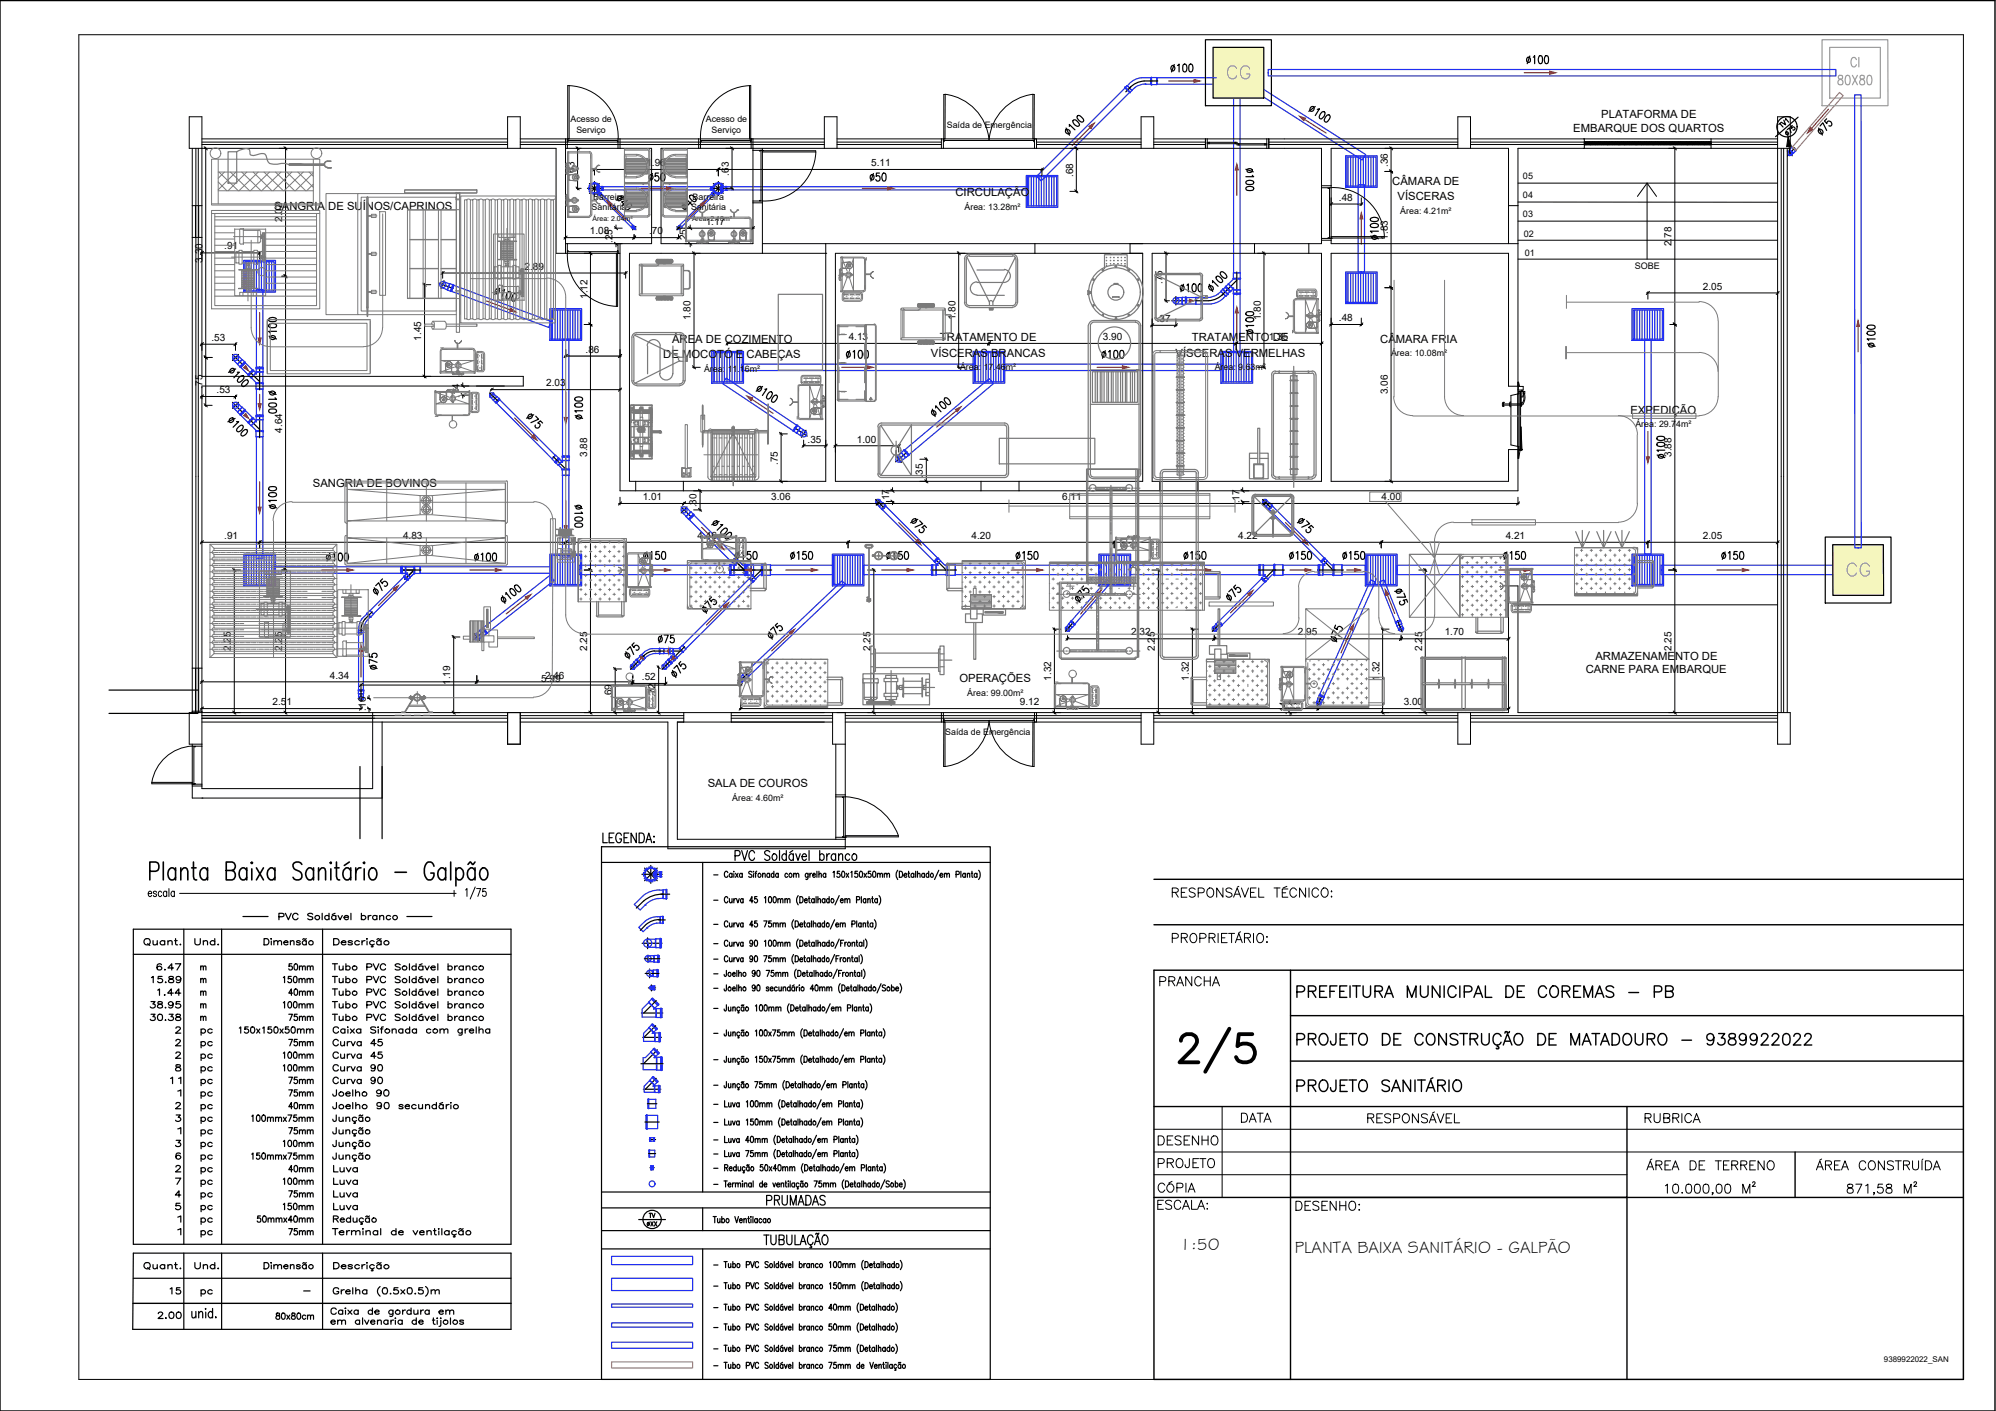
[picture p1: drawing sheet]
<svg xmlns="http://www.w3.org/2000/svg" width="420mm" height="297mm" viewBox="0 0 420 297" stroke-linecap="round" stroke-linejoin="round" font-family="sans-serif">
<defs><g id="words">
<text font-size="14.1" x="246.9" y="226.8">2/5</text>
<text font-size="5.7" fill="#1f2df4" x="257.2" y="17.6">CG</text>
<text font-size="5.7" fill="#9c9c9c" x="387.7" y="122.4">CG</text>
<text font-size="5.7" x="271.6" y="211.3">PREFEITURA MUNICIPAL DE COREMAS - PB</text>
<g font-size="5.3">
<text x="243.1" y="208.8">PRANCHA</text>
<text x="242.7" y="242.4">DESENHO</text>
<text x="271.6" y="256.1">DESENHO:</text>
</g>
<text font-size="4.9" fill="#9c9c9c" x="392.3" y="15.2" transform="rotate(-90 392.3 15.2)">CI</text>
<g font-size="4.9">
<text x="260" y="237.4">DATA</text>
<text x="345" y="237.4">RUBRICA</text>
<text x="242.7" y="246.9">PROJETO</text>
<text x="242.4" y="255.8">ESCALA:</text>
</g>
<g font-size="4.4">
<text x="28.9" y="200.4">Quant.</text>
<text x="30.7" y="208.1">15.89</text>
<text x="58.6" y="208.1">150mm</text>
<text x="30.3" y="213.4">38.95</text>
<text x="58.6" y="213.4">100mm</text>
<text x="41.3" y="219.1">pc</text>
<text x="41.3" y="221.9">pc</text>
<text x="59.6" y="221.5">75mm</text>
<text x="68.8" y="221.5">Curva 45</text>
<text x="41.3" y="224.4">pc</text>
<text x="58.6" y="226.8">100mm</text>
<text x="68.8" y="226.8">Curva 90</text>
<text x="34.6" y="229.3">11</text>
<text x="59.6" y="229.3">75mm</text>
<text x="59.6" y="232.1">75mm</text>
<text x="59.6" y="234.6">40mm</text>
<text x="59.6" y="239.9">75mm</text>
<text x="58.6" y="242.7">100mm</text>
<text x="68.8" y="245.5">Junção</text>
<text x="41.3" y="248.4">pc</text>
<text x="41.3" y="251.2">pc</text>
<text x="59.6" y="248">40mm</text>
<text x="69.1" y="248">Luva</text>
<text x="41.3" y="253.6">pc</text>
<text x="41.3" y="256.5">pc</text>
<text x="59.6" y="253.3">75mm</text>
<text x="69.1" y="253.3">Luva</text>
<text x="41.3" y="261.8">pc</text>
<text x="28.9" y="268.5">Quant.</text>
<text x="39.9" y="268.5">Und.</text>
<text x="34.6" y="273.8">15</text>
<text x="41.3" y="274.1">pc</text>
<text x="32.1" y="278.7">2.00</text>
</g>
<g font-size="4">
<text x="39.9" y="200">Und.</text>
<text x="54.3" y="200">Dimensão</text>
<text x="31.7" y="205.3">6.47</text>
<text x="59.6" y="205.3">50mm</text>
<text x="30.3" y="215.9">30.38</text>
<text x="32.1" y="210.6">1.44</text>
<text x="59.6" y="210.6">40mm</text>
<text x="59.6" y="215.9">75mm</text>
<text x="41.3" y="229.7">pc</text>
<text x="41.3" y="234.9">pc</text>
<text x="41.3" y="240.2">pc</text>
<text x="41.3" y="245.5">pc</text>
<text x="51.9" y="245.2">150mmx75mm</text>
<text x="69.1" y="250.5">Luva</text>
<text x="35.6" y="255.8">5</text>
<text x="69.1" y="255.8">Luva</text>
<text x="59.6" y="261.1">75mm</text>
</g>
<g font-size="3.6">
<text x="248.4" y="263">1:50</text>
<text x="272.5" y="263.8">PLANTA BAIXA SANITÁRIO - GALPÃO</text>
</g>
<g font-size="3.5">
<text x="40.9" y="205.3">m</text>
<text x="40.9" y="210.6">m</text>
<text x="40.9" y="215.9">m</text>
<text x="135.5" y="257.5">TV</text>
</g>
<g font-size="2.4">
<text x="331.2" y="27.8">EMBARQUE DOS QUARTOS</text>
<text x="337.1" y="24.9">PLATAFORMA DE</text>
<text x="201.1" y="41.3">CIRCULAÇÃO</text>
<text x="293.1" y="38.9">CÂMARA DE</text>
<text x="57.7" y="44.2">SANGRIA DE SUÍNOS/CAPRINOS</text>
<text x="294.2" y="42.1">VÍSCERAS</text>
<text x="197.9" y="71.8">TRATAMENTO DE</text>
<text x="250.9" y="71.8">TRATAMENTO DE</text>
<text x="139.6" y="75.5">DE MOCOTÓ E CABEÇAS</text>
<text x="141.5" y="72.2">ÁREA DE COZIMENTO</text>
<text x="196" y="75.1">VÍSCERAS BRANCAS</text>
<text x="247.4" y="75.1">VÍSCERAS VERMELHAS</text>
<text x="290.5" y="72.2">CÂMARA FRIA</text>
<text x="343.2" y="87.1">EXPEDIÇÃO</text>
<text x="65.9" y="102.6">SANGRIA DE BOVINOS</text>
<text x="202" y="143.6">OPERAÇÕES</text>
<text x="333.8" y="141.7">CARNE PARA EMBARQUE</text>
<text x="335.8" y="138.8">ARMAZENAMENTO DE</text>
<text x="149" y="165.8">SALA DE COUROS</text>
</g>
<g font-size="2.1">
<text x="136.1" y="35">1.96</text>
<text x="183.4" y="35">5.11</text>
<text x="292.1" y="35.2" transform="rotate(-90 292.1 35.2)">.36</text>
<text x="120.9" y="37" transform="rotate(-90 120.9 37)">.63</text>
<text x="153.4" y="37" transform="rotate(-90 153.4 37)">.63</text>
<text x="225.9" y="37.3" transform="rotate(-90 225.9 37.3)">.68</text>
<text x="59.4" y="46.7" transform="rotate(-90 59.4 46.7)">2.02</text>
<text x="148.5" y="47.4">1.17</text>
<text x="281.9" y="42.3">.48</text>
<text x="47.2" y="52.5">.91</text>
<text x="124.2" y="49.3">1.08</text>
<text x="128.9" y="51.2" transform="rotate(-90 128.9 51.2)">.25</text>
<text x="136.7" y="49.3">.70</text>
<text x="144.6" y="51.2" transform="rotate(-90 144.6 51.2)">.25</text>
<text x="292.1" y="50.4" transform="rotate(-90 292.1 50.4)">1.83</text>
<text x="351.9" y="51.8" transform="rotate(-90 351.9 51.8)">2.78</text>
<text x="42.6" y="55.3" transform="rotate(-90 42.6 55.3)">3.30</text>
<text x="110.4" y="56.8">2.89</text>
<text x="244.7" y="59.8" transform="rotate(-90 244.7 59.8)">.75</text>
<text x="123.7" y="62.9" transform="rotate(-90 123.7 62.9)">1.12</text>
<text x="358.5" y="60.9">2.05</text>
<text x="44.5" y="71.7">.53</text>
<text x="88.6" y="71.7" transform="rotate(-90 88.6 71.7)">1.45</text>
<text x="145.4" y="67.4" transform="rotate(-90 145.4 67.4)">1.80</text>
<text x="178.6" y="71.6">4.13</text>
<text x="201.1" y="67.4" transform="rotate(-90 201.1 67.4)">1.80</text>
<text x="232.2" y="71.6">3.90</text>
<text x="243.5" y="67.8">.37</text>
<text x="265.4" y="67.4" transform="rotate(-90 265.4 67.4)">1.80</text>
<text x="267.1" y="71.6">1.35</text>
<text x="281.9" y="67.6">.48</text>
<text x="123.3" y="74.2">.86</text>
<text x="42.6" y="81.8" transform="rotate(-90 42.6 81.8)">.75</text>
<text x="45.6" y="82.7">.53</text>
<text x="96.7" y="83.7" transform="rotate(-90 96.7 83.7)">.14</text>
<text x="115" y="81.3">2.03</text>
<text x="292.1" y="83" transform="rotate(-90 292.1 83)">3.06</text>
<text x="59.4" y="91.1" transform="rotate(-90 59.4 91.1)">4.64</text>
<text x="170" y="93.2">.35</text>
<text x="180.4" y="93.2">1.00</text>
<text x="123.6" y="96.2" transform="rotate(-90 123.6 96.2)">3.88</text>
<text x="163.7" y="97.9" transform="rotate(-90 163.7 97.9)">.75</text>
<text x="194.3" y="100.5" transform="rotate(-90 194.3 100.5)">.35</text>
<text x="351.9" y="96.2" transform="rotate(-90 351.9 96.2)">3.88</text>
<text x="135.3" y="105.3">1.01</text>
<text x="146.6" y="106.8" transform="rotate(-90 146.6 106.8)">.30</text>
<text x="162.3" y="105.3">3.06</text>
<text x="187.2" y="105.9" transform="rotate(-90 187.2 105.9)">.17</text>
<text x="223.6" y="105.3">6.11</text>
<text x="260.9" y="106" transform="rotate(-90 260.9 106)">.17</text>
<text x="290.8" y="105.3">4.00</text>
<text x="47.2" y="113.5">.91</text>
<text x="84.8" y="113.4">4.83</text>
<text x="146.8" y="113.5">4.46</text>
<text x="204.5" y="113.5">4.20</text>
<text x="260.6" y="113.5">4.22</text>
<text x="316.9" y="113.5">4.21</text>
<text x="358.5" y="113.5">2.05</text>
<text x="48.6" y="137" transform="rotate(-90 48.6 137)">2.25</text>
<text x="59.4" y="137" transform="rotate(-90 59.4 137)">2.25</text>
<text x="123.6" y="137" transform="rotate(-90 123.6 137)">2.25</text>
<text x="183.3" y="137" transform="rotate(-90 183.3 137)">2.25</text>
<text x="238.1" y="133.8">2.32</text>
<text x="243.1" y="137" transform="rotate(-90 243.1 137)">2.25</text>
<text x="273.2" y="133.8">2.95</text>
<text x="299.3" y="137" transform="rotate(-90 299.3 137)">2.25</text>
<text x="304.1" y="133.8">1.70</text>
<text x="351.9" y="137" transform="rotate(-90 351.9 137)">2.25</text>
<text x="69.4" y="142.9">4.34</text>
<text x="113.9" y="143.5">5.99</text>
<text x="114.7" y="142.9">2.46</text>
<text x="135.1" y="143.2">.52</text>
<text x="221.3" y="143.3" transform="rotate(-90 221.3 143.3)">1.32</text>
<text x="250.3" y="143.3" transform="rotate(-90 250.3 143.3)">1.32</text>
<text x="290.4" y="143.3" transform="rotate(-90 290.4 143.3)">1.32</text>
<text x="57.4" y="148.5">2.51</text>
<text x="77" y="149.6" transform="rotate(-90 77 149.6)">.16</text>
<text x="94.8" y="144.2" transform="rotate(-90 94.8 144.2)">1.19</text>
<text x="128.8" y="146.9" transform="rotate(-90 128.8 146.9)">.69</text>
<text x="138" y="146.8" transform="rotate(-90 138 146.8)">.72</text>
<text x="214.7" y="148.5">9.12</text>
<text x="295.5" y="148.4">3.00</text>
<text x="270.9" y="150.6" transform="rotate(-90 270.9 150.6)">.14</text>
</g>
<g font-size="1.9">
<text x="120.1" y="25.7">Acesso de</text>
<text x="121.3" y="28">Serviço</text>
<text x="148.6" y="25.7">Acesso de</text>
<text x="149.8" y="28">Serviço</text>
<text x="199.3" y="27">Saída de Emergência</text>
<text x="320.6" y="41.7">04</text>
<text x="320.6" y="37.7">05</text>
<text x="124.5" y="44.3">Sanitária</text>
<text x="124.9" y="42.1">Barreira</text>
<text x="145.5" y="44.3">Sanitária</text>
<text x="145.8" y="42.1">Barreira</text>
<text x="203" y="44.2">Área: 13.28m²</text>
<text x="294.8" y="45">Área: 4.21m²</text>
<text x="320.6" y="45.7">03</text>
<text x="320.8" y="49.9">02</text>
<text x="321" y="53.8">01</text>
<text x="344.1" y="56.7">SOBE</text>
<text x="202.1" y="77.9">Área: 17.46m²</text>
<text x="255.7" y="77.9">Área: 9.63m²</text>
<text x="292.8" y="75">Área: 10.08m²</text>
<text x="148.2" y="78.3">Área: 11.16m²</text>
<text x="344.3" y="89.9">Área: 29.74m²</text>
<text x="203.6" y="146.4">Área: 99.00m²</text>
<text x="199" y="154.7">Saída de Emergência</text>
<text x="154.1" y="168.6">Área: 4.60m²</text>
</g>
<text font-size="1.7" x="396.6" y="286.8">9389922022_SAN</text>
<g font-size="1.5">
<text x="124.8" y="46.5">Área: 2.04m²</text>
<text x="145.7" y="46.5">Área: 2.18m²</text>
</g>
</g></defs>
<!-- layer: LINHA_CENTRAL -->
<g fill="none" stroke="#000" stroke-width=".25">
<path d="M238 18.3l-1 1M240.8 17h2.9M240.8 17.1l-1.6 .4-1.4 1M123.7 39.7h3.3M124.1 38.6l2.3 2.4M125.1 38.2v2.9M126.2 38.6l-2.1 2.1M149.5 39.7h3.6M150.2 38.6l2 2.1M151.2 38.2v2.9M152.2 38.6l-2 2.1M376.2 31.8l1.1 1"/>
<path d="M377.8 31.1l-1.5 1.7M92.3 59.6l3.1 1.1M93.5 59.1l-.7 1.6M126.4 40.9h.1M133 47.5l.9 .9M133.9 47.7l-.8 .7M142.5 47.7l.7 .7M143.3 47.5l-.8 .9M149.9 40.9h.1M150.5 40.3l-.6 .7M260.3 59l-2 2M260.3 57.3v4.8"/>
<path d="M48.9 74.6l2.3 2.3M50.2 74.6l-1.3 1.3M52.6 78.3l2.1 2M54.7 77.2v4.9M246.6 63.3h3.3M247.5 62.4v1.8M257.5 61.8l-.9 .8-1.6 .6-3.5 .1M258.3 61.1l-1 1M48.9 84.7l2.3 2.3M50.2 84.7l-1.3 1.3M52.6 88.3l2.1 2.1M54.7 87.3v4.8"/>
<path d="M103.1 82.7l1.8 1.8M103.9 82.7l-.8 .9M116.5 96.1l2.6 2.6M119.1 95.9v4.3M167.2 90l2.7 1.8M169.7 90.6l-1 1.5M188.6 96l1.1 1.4M191 95.2l-2.5 2M143.4 106.7l2.3 2.3M144.6 106.7l-1.2 1.3M154.4 117.7l2.3 2.3M184.3 105.1l1.8 1.9"/>
<path d="M185.2 105.1l-.8 .9M196.9 117.7l2.3 2.3M265.8 105.1l1.8 1.9M266.6 105.1l-.8 .9M278.3 117.7l2.3 2.3M76 132.4v1.2M76.8 130.3l-.7 1.4-.1 1M77.7 129.4l-.9 .9M78.4 128.8l-.9 .8M84.3 120h4.3M87.2 120l-2 1.9M99.8 133.4l1.1 1.4"/>
<path d="M102.2 132.6l-2.5 2M134.5 139.1l-1.8 1.8M135.6 138l-.8 .8M137.7 137.1h2.2M137.8 137l-1.5 .5-.8 .6M140.7 137.1h2.5M141.2 139.1l-1.8 1.8M143.4 136.8l-2 2M144.1 136.1l-.8 .9M153.5 120h8.9M160.3 120l-2.3 2.2M196 120h5.3"/>
<path d="M224.2 132.1l.9 .8M226 131l-1.7 1.9M255.2 132l.8 .9M257 131.1l-1.8 1.8M264.9 120h5.4M268.1 120l-2.3 2.2M277.4 120h5.4M294.2 130.6l.9 2.4M295.5 132.2l-1.2 .5M75.4 147.1h1.2M76 145.1v2.5M132.7 140l.9 .9"/>
<path d="M139.4 140l.8 .9M155.5 142.7l.8 .9M157.4 141.8l-1.9 1.8M277 147.9l1.1 .5M278.3 146.3l-1 2.4M135.1 184.1h4.3M135.2 198.6h4.2M135.5 189.7l-1.6 1.5M135.7 182.7l2.6 2.7M135.9 194.7l-1.1 1.2M136.3 197.4v2.3M137 182.2v3.8"/>
<path d="M138.3 182.7l-2.6 2.7M138.6 193.7h1.4M139 193.6l-1.6 .2-1.5 .9M139.1 188.2h1.9M139.6 188.2l-1.9 .3-1.2 .5-1 .7M135 213.3h4.5M135.3 218.4h3.9M135.6 201.8h3.3M135.8 204.9h2.9M136.4 201.1v1.5M136.5 208h1.5M136.7 204v1.9"/>
<path d="M137.1 207.3v1.3M138 215.9l-2.4 2.5M138.1 210.6l-2.6 2.7M134.9 223.9h4.7M135.4 229.3h3.7M135.8 236.2h3M136.3 232.4h2M136.7 239.9h1.1M137.8 239.9h.1M138.1 227l-2.3 2.3M138.4 221l-2.9 2.9M136.5 242.9h1.5"/>
<path d="M136.8 245.8h.9"/>
</g>
<!-- layer: CONEXAO-PVC_SOLDAVEL_BRANCO -->
<g fill="none" stroke="#1f2df4" stroke-width=".25">
<path d="M236.9 18.3l-.1 .1M236.9 18.4l-.1 .1 1.1 1M237.7 17.7l-.8 .7M238 19.5h-.1M238.8 18.5l-.9 .9M238.9 18.5h.1M240.2 16.4h2.1v1.3h-1.2M240.3 16.4l-1.4 .4-1.2 .8M241.1 17.7h.1M241.1 17.7l-1.4 .3-.8 .4M242.3 17.8v-1.5h1.2v1.5h-1.1M242.4 16.2v1.7l-.1-.1z"/>
<path d="M124.2 39.4h-.3v.6h.3M124.7 38.8l-.2-.2-.5 .4 .2 .2M124.8 38.7v-.2h.6v.2M125.5 39.8h.5M125.5 39.7h.5M125.5 39.6h.5M125.6 39.9h.4M125.6 39.5h.4M125.6 38.8l.2-.2 .4 .4-.2 .2M125.6 40h.4M125.6 39.4h.4M125.6 39.3h.3"/>
<path d="M125.8 39.2h.1M125.9 39.1a.53 .53 0 0 0-.4 .5 .53 .53 0 0 0 .4 .5M125.9 39.1l.2 .5-.2 .5M126.1 39.3h.5M126.6 39.3h.1M126.7 39.3h.1M126.7 39.2h.1M126.8 39.3v.7M126.8 39.3h.1M149.6 39.3l.1 .1M149.6 40h.1M149.8 40h.1"/>
<path d="M149.8 39.4h.1M149.8 39.4h.2v.6l-.2-.1M150.2 39.4h-.2v.6h.2M150.7 38.8l-.1-.2-.4 .4 .1 .2M150.9 38.7v-.2h.6v.2M151.6 39.7h.5M151.6 39.6h.5M151.6 39.9h.5M151.6 39.8h.5M151.6 39.5h.5M151.7 39.4h.4M151.7 38.8l.1-.2 .5 .4-.2 .2"/>
<path d="M151.7 39.3h.3M151.7 40h.4M151.8 39.2h.2M152 39.1a.53 .53 0 0 0-.4 .5 .53 .53 0 0 0 .4 .5M152 39.1l.1 .5-.1 .5M152.1 39.3h.6M152.7 39.3h.1M152.7 39.2h.1M152.8 39.3h.1M152.9 39.3v.7M152.9 39.3h.1M376.4 31.9l.2 .1 .3 .5 .3 .1"/>
<path d="M376.8 31.5h.1M377.2 30.9l.1-.1 .8 .8-.1 .1M377.3 30.9l-.9 1M377.5 32.2l-.4 .4M377.5 32.2h.1M378.1 31.7l-.6 .5M93.2 59.9a.44 .44 0 0 0-.3 .6l1.2 .5M93.4 59.3l1.3 .5M93.4 59.3a.44 .44 0 0 1-.2 .6M94.6 59.7l.9 .4-.5 1.3-.2-.1M124.2 40.2l-.2 .1 .5 .5 .2-.2M124.8 40.6v.3h.6v-.3"/>
<path d="M125.7 40.6h.1M125.7 40.6l.3-.4-.4 .4 .4-.4 .5 .5M125.7 40.1h.2M125.7 40.6l.4 .4M125.9 40.2h.1M126 40.2l.2 .1-.4 .5-.2-.2M126.1 40.2h.1M126.1 40h.5M126.1 41h.1M126.5 40.7h.1M126.5 40.6l-.4 .4 .4-.3M126.5 40.7l-.4 .3"/>
<path d="M126.6 40h.1M126.6 40v.1M126.7 40.1h.1M126.8 40h.1M126.8 40v.1M133 47.9h.1M133.1 48.1h.1M133.1 48.1l.1 .1M133.5 47.7l-.2-.3-.4 .5 .2 .2M133.5 47.7h-.1M133.5 47.7h.1M133.5 48l-.1 .2"/>
<path d="M133.7 47.8l-.2 .2M142.7 47.9l.1 .1M142.8 47.7l.2-.3 .4 .5M142.8 47.7h.1M142.8 47.7h-.1M142.9 48l.1 .2M143.1 48l.1 .1-.1-.1M143.2 48.1h.1M143.4 47.9h.1M143.4 47.9l-.3 .3M149.8 40.7l.4 .3M149.8 40.6l.4 .5-.2-.2"/>
<path d="M149.8 40.6l.4 .4-.3-.4M149.8 40.6h.1M150.2 40.3l.4 .5 .1-.2M150.2 40.2h.1M150.2 41h.1M150.2 40.2l.5 .4M150.3 40.2l.3 .4M150.3 40.2l-.4 .4M150.5 40.4l.2 .2-.4-.4 .3 .4M150.6 40.6l-.4 .4M150.9 40.6v.3h.6v-.3M151.8 40.1h.2"/>
<path d="M151.9 40.2h.1M152.1 40.2l.2 .1-.5 .5-.1-.2M152.1 40h.6M152.7 40h.1M152.7 40v.1M152.7 40.1h.1M152.8 40.1h.1M152.9 40h.1M152.9 40v.1M258.5 59.8l-.5 .5M258.5 59.8h.1M258.6 59.8l1.1-1.1h1.3v2.3"/>
<path d="M259.6 58.6v.1M259.6 58.6v-1.2h1.5v1.2M259.6 58.7h.1M259.6 58.6h1.5M261.1 58.6v.1h-1.5M49.1 75.7l1.5 1.5M49.6 75.2a.44 .44 0 0 0-.5 .5M50 76.7h.1M50 76.6h.1M50 74.8l.9 .9M50.1 74.8a.44 .44 0 0 1-.5 .5M50.9 75.7h.1"/>
<path d="M51 75.7h.1M51 75.7l.5 .4M51.5 76.2l.1 .2-.9 1-.2-.1M52.3 79h.1M52.4 79.1l.5 .4M53.4 78l.4 .5M53.4 78l-.2-.1-1 1 .1 .1M53.8 78.5l.1 .1M53.8 78.5v.1M53.9 77.6l.1 .7M53.9 77.5v-.2h1.5v.2M54 77.5v.1"/>
<path d="M54 78.3v.4l-.2-.1M55.3 78.3v2.3h-1.3l-1.1-1.1M55.4 77.6l-.1 .7M55.4 77.5v.1M94.1 61l.7 .3M94.2 60.9v.1M247.5 63.3a.44 .44 0 0 0 0 .7M247.5 64h2M248.8 62.6h-1.2a.44 .44 0 0 1 0 .7M248.8 64h.1M248.9 62.6h-.1M249.5 62.6h-.7"/>
<path d="M249.6 62.6h.1M249.6 64h.1M249.6 62.6h.2v1.4h-.2M252.9 62.5l.1 .1-.1 1.5zM252.9 62.6h-1.2v1.4h1.3v-1.4M254.2 62.6h.1M254.2 62.6h-1.2v1.4h2M256.4 61.9h.1M257.3 60.9a3.9 3.9 0 0 1-3.1 1.7M257.3 60.9h.1M257.4 60.9l1 1.1M257.6 62.7l-1.2 .8-1.4 .5"/>
<path d="M258 60.4h-.1l1 1.1 .2-.2M258.4 62l-.8 .7M258.5 62h-.1M259.5 60.7l.2-.1v.4M259.5 60.8l-.4 .5M259.6 60.7l-.1 .1M259.7 61l-.1 1h1.5l-.1-1M259.7 61h.1M261 61h.1M49.1 85.8l.9 .9M49.6 85.3a.44 .44 0 0 0-.5 .5M50 86.7l.5 .5"/>
<path d="M50 84.9l.9 .9M50.1 84.8a.44 .44 0 0 1-.5 .5M50.5 87.2l.1 .1M50.9 85.7l.1 .1M51 85.8h.1M51 85.8l.5 .4M51.5 86.2l.1 .2-.9 1-.2-.1M52.3 89l.1 .1M52.4 89.1l.5 .5M52.9 89.6h.1M53.4 88.1l.5 .6M53.4 88.1l-.2-.1-1 .9 .1 .2"/>
<path d="M53.9 80.6l1.5 .1M53.9 80.8v1.1h1.5v-1.1M53.9 90.7h1.5M53.9 90.8v1.1h1.5v-1.1M53.9 80.8h1.5M53.9 90.8h1.5M53.9 87.7l.1 1.1-.2-.1M54 88.3v.1M55.3 88.4v2.3h-1.3l-1.1-1.1M55.3 88.3v.1M55.4 87.7l-.1 .7M55.4 87.5v-.1h-1.5l.1 .3"/>
<path d="M55.4 80.7v.1M55.4 80.7l-1.5-.1v.2M55.4 90.7v.1M55.4 90.7h-1.5v.1M55.4 87.5v.2M103.8 82.8l1.3 1.2M103.8 84.3l.4 .4M103.8 84.2v.1M103.9 84.2h.1M103.9 82.8l-.1 .2-.5 .2-.1 .3 .6 .7M104.3 84.6l.1 .1M105.1 84l.1 .1-.8 .8v-.1"/>
<path d="M116.8 97.2v.1M116.9 97.3l.1 .1M117 97.4l.1 .1M117.1 97.5l.4 .4M117.5 97.9h.1M117.6 96.4l-.6-.6-.8 .8 .6 .6M117.6 96.4v.1l-.8 .8M117.6 96.4l-.8 .8M117.7 96.6l-.1-.1-.8 .8M117.7 96.6l.5 .5M118.2 97.1l.1 .1M118.4 96.1v-.1h1.4v.9"/>
<path d="M118.4 96.3v.6M118.4 98.8h1.4M118.4 98.9v1.2h1.4v-1.2M118.4 98.9h1.4M118.4 96.1v.2M118.4 97v.4l-.2-.2M118.4 96.9v.1M119.8 97v1.8h-1.4l-.8-.9M119.8 98.8v.1M119.8 98.8h-1.4v.1M167 90.7l.1 .1M167.1 90.8l.5 .4"/>
<path d="M167.6 91.2h.1M167.8 91.1l1 .8M167.8 89.6l-.1-.1-.8 1.2h.1M167.8 89.5l.1 .1M167.9 89.6l.5 .4M168.4 90l.1 .1M168.5 90.1l1 .6M169.2 91.3a.44 .44 0 0 0-.4 .6M169.6 90.8a.44 .44 0 0 1-.4 .5M189.2 96.7a.44 .44 0 0 0 .4 .5M189.8 95.3h.1M190.2 94.8l-1.4 1.3a.44 .44 0 0 1 .4 .6"/>
<path d="M190.3 94.8l.2-.2 .9 1.1-.1 .1M190.7 96.3h-.1M191.2 95.9l-1.6 1.3M191.3 95.8l-.1 .1M84.5 119.3h-.1v1.4h.1M84.6 119.3h.1M84.7 119.3h3.7v1.4h-1.1M85.4 119.3h.1M87.2 119.3v1.4M87.2 119.3v1.4l-.9 .8M87.2 119.2l.1 1.6-.1-.1zM143.5 107.8l1.5 1.5"/>
<path d="M144 107.3a.44 .44 0 0 0-.5 .5M144 107.3a.44 .44 0 0 0 .5-.4l.9 .9M144.5 108.7h.1M145.4 107.7v.1M145.4 107.8h.1M145.5 107.8l.4 .4M145.9 108.2l.1 .1M146 108.3l.1 .1-1 1-.1-.1M153.7 118.9h-.1v2.2h.1M153.8 118.9h.1M153.8 118.9l.7 .1M154.2 118.3l.1 .1"/>
<path d="M154.3 118.4l.4 .4M154.5 119h.1M154.7 118.8h.1M154.8 118.8l.1 .2h-.3M155 117.5l-.1-.1-.8 .8 .1 .1M155 117.5l.5 .6M155.5 118.1l.9 .9h.3M155.5 118.1h.1M156.8 118.9v2.2h-.1h.2M156.9 118.9h1.7v2.2h-1.7zM156.9 118.9v-.1l-.2 .1v2.2M157.3 118.9h-.1v2.2h.1"/>
<path d="M157.4 118.9l.7 .1M158.1 119h.1M158.2 119h2.1M160.4 118.9l-.1 2.2h.2M160.5 118.9h1.7v2.2h-1.7zM160.5 118.9v-.1l-.2 .1v2.2M184.8 105.6l-.3 .1-.1 .2 1.1 1.2M185.1 105.2l.7 .7M185.2 105.2l-.1 .3-.3 .1M185.5 107.1l.1 .1M185.8 105.9h.1M185.9 105.9l.4 .4"/>
<path d="M186.3 106.3l.2 .2-.8 .8-.1-.1M196.3 118.9l.8 .1M196.4 118.9h-.3v2.2l.3-.1M196.7 118.3l.1 .1M196.8 118.4l.7 .6h-.4M197 119h.1M197.3 118.8h.1M197.5 117.5l-.1-.1-.8 .8 .1 .1M197.5 117.5l.1 .1M197.6 117.6l.4 .5M198 118.1h.1M198 118.1l.9 .9h.4"/>
<path d="M199.3 118.9l-.1 2.2h.2M199.4 118.9h1.7v2.2h-1.7zM199.4 118.9v-.1l-.2 .1v2.2M265.9 119l-.9-.1v2.2h.9M266 119h2.1M266.2 105.6l-.3 .1v.2l.6 .7M266.5 105.2l.7 .7M266.5 106.7l.5 .4M266.6 106.6h.1M266.6 105.2l-.1 .3-.3 .1M267 107.1l.1 .1M267.2 105.9h.1"/>
<path d="M267.3 105.9h.1M267.3 105.9l.4 .4M267.7 106.3l.2 .2-.8 .8-.1-.1M268.2 118.9l-.1 2.2h.3M268.4 118.9h1.6v2.2h-1.6zM268.4 118.9v-.1l-.3 .1v2.2M278.2 118.4l.7 .6h-.4M278.5 119l-1-.1v2.2l1-.1M278.5 119h.1M278.7 118.8h.1M278.9 117.5l-.1-.1-.8 .8 .2 .2M278.9 117.5l.1 .1"/>
<path d="M279 117.6l.4 .5M279.4 118.1l.9 .9h.4v2h-2.2M279.4 118.1h.1M280.7 118.9v2.2h-.1h.2M280.8 118.9h1.7v2.2h-1.7zM280.8 118.9v-.1l-.2 .1v2.2M75.5 132.3l-.1 .9h1.1M76.2 130.3l1.1-1.1 .6 .7-.6 .6M76.2 130.3l-.4 .7-.3 1.3M76.5 133.1v.1M76.5 132.2v.9M76.5 133.2h.1"/>
<path d="M77.3 129.1l.7 .8M77.3 130.5h.1M77.3 129.1l.7 .8h.1M77.3 129.1l.6-.6 .8 .8-.6 .6M77.3 129.1l.8 .8M77.3 130.5l-.4 .6-.3 1M84.6 120.7h1.2l-.2 .1M85.4 120.6v.1M85.6 120.8l-.6 .6 .7 .8 .1-.1M85.7 120.8h-.1M85.9 122l-.1 .1M86.3 121.5l-.4 .5"/>
<path d="M100 133.5a.44 .44 0 0 1 .4 .6M101 132.7h.1M101 132.7l-1.1 .9M101.5 132.3l-.5 .4M101.6 132.2h.1l.9 1.1h-.1M101.6 132.2l-.1 .1M101.8 133.8l-1 .8a.44 .44 0 0 1-.5-.5M101.8 133.8h.1M102.5 133.3l-.6 .5M133.4 139.4l-.6 .7M133.5 139.3h.1M133.9 139l-.4 .3"/>
<path d="M133.9 138.9l.2-.1 .7 .7-.1 .1M134.8 139.6l-.6 .5M135.5 138.8v.1M136.2 138.1l-.7 .8M137.3 136.6h1.5v1h-.9M137.3 136.5a4.7 4.7 0 0 0-2.6 1.5l.8 .9M137.9 137.6h.1M137.9 137.5h.1M138 137.6l-.7 .1-1 .4M138.9 137.6h.1M138.9 136.5l-.1 1.1M138.9 136.5v1.1"/>
<path d="M138.9 136.5h.8v1.1h-.8M140.1 139.3h.1M140.1 139.4l-.6 .7 .2 .1 .1 .2M140.5 139l-.4 .3M140.6 138.8h.1l.8 .7-.1 .1M140.7 138.8l-.1 .1M140.9 136.5h-.1v1.1h.1M141 136.5h.1M141 137.6h.1M141.1 136.5l.6 .1M141.2 138.3l-.1 .1 .8 .7 .2-.2M141.3 139.7l-.4 .4"/>
<path d="M141.3 138.1l-.1 .1M141.4 139.6l-.1 .1M141.7 137.6h-.6M141.7 136.5l.1 .1M141.7 136.6h1.3l.7 .7-1.2 1.2M141.8 137.5l.2 .1-.2 .1M141.8 137.8l-.5 .4M142.5 138.5l-.4 .5M142.5 138.4v.1M143 136.5h.1M143 136.5l.7 .8 .1-.1M143 136.5l.7 .8"/>
<path d="M143 136.5l.6-.7 .8 .8-.6 .6M143 136.5l.8 .7M153.8 121h.1M153.8 121.1h.7M154.5 121v.1M154.6 121h2.1M154.6 121h-.1M157.4 121l.7 .1M157.9 121.6l-.2 .2 .8 .7h.1M158.1 121v.1M158.2 121h.3l-.1 .2M158.3 121.2l-.4 .4"/>
<path d="M158.3 121.2h.1M158.4 121.2h.1M159.1 121.9l-.5 .5M159.1 121.8v.1M160.3 121h-.3l-.9 .9M197.1 121l-.8 .1M199.3 121h-2.3M224.9 131.4l-.6 .8M225 131.4l.5-.7 .8 .7-.1 .2M225.7 132.1l-.6 .7-.3-.1-.2-.5-.3-.1M225.7 132h.1M226.1 131.6l-.4 .5"/>
<path d="M255.9 131.4l-.6 .7 .3 .1v.2M255.9 131.3v.1M256 131.4h.1M256.4 131l-.5 .3M256.5 130.8l.8 .7-.1 .1M256.5 130.8l-.1 .1M256.6 132.2l-.6 .6-.3-.1-.1-.2M256.7 132.1h.1M256.7 132.1h-.1M257.2 131.6l-.5 .5M265.7 121.6l-.2 .2 .8 .7h.1M265.9 121v.1"/>
<path d="M266 121h.4l-.2 .2M266.1 121.2l-.4 .4M266.1 121.2h.1M266.9 121.9l-.5 .5M268.1 121h-.3l-.9 .8M293.8 131.1l.2 .6M294 131.7h.1M294.1 131.8l.4 .9M294.1 131.7h.1M294.8 130.7l-.1-.2-1 .4 .1 .1M294.8 130.6l.6 1.7M295 132.4h-.3l-.2 .2"/>
<path d="M295.4 132.2l-.2 .3-.3-.1M75.5 146v.1M76.5 146v.1M76.5 146v1l-.2 .2-.5-.3-.3 .1M76.5 145.3v-.1h-1.1l.1 1.9M76.5 145.4v.6M76.6 145.3v.1M132.8 140.1l.3 .1 .1 .2M133.1 140.5l.1 .2 .3 .1M134.2 140.2l-.7 .6M140.8 140.1h.1M140.9 140.1l-.7 .7-.3-.1-.1-.2"/>
<path d="M155.6 142.8l.3 .1 .1 .5 .3 .1M156.3 142.1l-.7 .7M156.3 142.1h.1M156.8 141.6l.1-.1 .7 .8v.1M156.8 141.6l-.5 .5M157 142.9l-.7 .6M157 142.9h.1M157 142.8h.1M157.5 142.4l-.4 .5M157.6 142.3l-.1 .1M277.1 147.9l.3-.1 .2 .3M277.5 147h.1"/>
<path d="M277.5 148.1l.2 .2h.3M277.7 146.4l-.6 1.5M277.7 146.4l.1-.2 1 .4-.1 .2M278.4 147.4l-.4 .9M278.4 147.4h.1M278.7 146.9l-.3 .5M278.7 146.7v.1M135.8 183.7h-.3v.7h.3M135.8 190.5h.1M135.8 193.9l-1.3 1.3 .9 1 .8-.8M135.9 190.5h.1M135.9 184.6l-.3 .3 .6 .5 .2-.2"/>
<path d="M136.2 195.4h.1M136.2 195.3h.1M136.3 199.4h1.7M136.3 197.7h1.7v1.7M136.3 197.7a.74 .74 0 0 0 .2 1.1l-.2 .6M136.4 182.9l-.2-.2-.6 .5 .3 .3M136.6 185.3v.3h.8v-.3M136.6 182.8v-.3h.8v.3M137.5 184h.7M137.5 184.2h.6M137.5 184.1h.7M137.5 183.9h.6"/>
<path d="M137.5 184.3h.6M137.6 183.8h.5M137.6 184.4h.5M137.6 182.9l.2-.2 .6 .5-.3 .3M137.6 183.7h.5M137.7 184.5h.3M137.8 183.5h.2M137.9 183.5h.1M138 199.4h.1M138 197.6h.1M138 183.4a1.16 1.16 0 0 1 0 1.3l-.2-.1M138 199.4v.1"/>
<path d="M138 183.4a.66 .66 0 0 0-.5 .6 .66 .66 0 0 0 .5 .7M138 197.6h.9v1.9M138 197.6v1.9M138 199.5h.9M138.1 184.6l.3 .3-.6 .5-.2-.2M138.2 183.6h.7M138.2 184.5h.7M138.5 193l-1.4 .2-1.2 .7M138.5 189.1l-1.4 .5-1.3 .9M138.6 189.2h-.1M138.9 187.4l-1.9 .2a7.3 7.3 0 0 0-3.5 2.8l1.2 1.2 1.1-1.1M138.9 199.5l.1 .1 .1-.1"/>
<path d="M138.9 197.6l.1-.1 .1 .1M138.9 183.6h.1M138.9 184.6h.1M138.9 193v1.3h.6M138.9 194.3l-1.6 .3-1.1 .7M138.9 183.6h.2M138.9 183.5h.1M138.9 184.6h.2M138.9 183.5v1.1M139 192.9v1.4M139.1 197.6h.1v1.9h-.1zM139.1 183.5h.1"/>
<path d="M139.1 184.6h.1M139.1 183.5v1.1M139.1 183.6l.1 .9zM139.1 183.6h.1M139.5 192.9h.1v1.4M139.5 192.9l-1.1 .1M139.5 194.3h.1M139.5 192.9v1.4M139.5 189.1l.1 .1M139.5 189.1l-1 .1M139.5 187.4v1.7M139.6 187.3l-.7 .1"/>
<path d="M139.6 187.3h.6M139.6 189.2h.6M139.6 187.3v1.9M140.2 187.2l.1 2.1zM140.3 187.3v1.9M136.4 201.8a.4 .4 0 0 1 0-.6h1.2v1.3h-1.2M136.4 201.8a.4 .4 0 0 1 0 .7M136.6 210.9v.1M136.6 210.9l1.2 1.3M136.6 216.4l.9 .9-.2 .2h.5v1.7h-2.3v-1.7zM136.6 216.3v.1M136.6 216.3l1 1"/>
<path d="M136.7 216.3l-.1 .1M136.7 204.3h.8v1.3h-.8M136.7 204.2l-.1 .4 .3 .6-.1 .3M137.1 208v.3M137.2 207.6v.3M137.2 215.8l.9 1-.5 .5M137.2 215.8l-.6 .5M137.2 210.3l-.6 .6M137.2 210.3l1.2 1.4-.6 .5M137.3 207.6h.5v.8h-.3M137.3 208.4h.2M137.3 215.6h-.2v.2"/>
<path d="M137.3 210.2h-.2v.2M137.4 215.5l1 1-.1 .1-1-.9zM137.4 210.1l1.3 1.3-.1 .1-1.3-1.3zM137.4 207.7l.1-.1v.2M137.4 208.2v.2M137.5 208.2v.2M137.5 204.2v1.4M137.6 217.3h-.1M137.6 202.5l.1 .1M137.7 201.2h-.1M137.7 207.6h.1M137.7 208.4v-.8v.8"/>
<path d="M137.7 208.4h.1M137.7 201.2v1.4M137.7 202.6h.7M137.7 201.2h.7M137.7 201.2h.1M137.8 212.2l-1.3-1.1-1.3 1.3v1.7h2.9v-1.7M137.8 212.2l-.2 .2h.5M137.8 212.2h.1M137.8 219.2h.1M137.8 219.2l.1 .1M137.9 217.5v1.8M138.1 214.1h.1"/>
<path d="M138.1 214.2h.9M138.2 212.3l-.1 .1M138.2 212.3h.8v1.9M138.2 212.3v1.9M138.3 204.2v1.4l-.8-.1M138.3 204.2h-.8M138.3 205.6l.1 .1 .1-.1M138.3 204.2l.1-.1 .1 .1M138.3 216.6v.1h-.2M138.4 202.5l.1 .1 .1-.1M138.4 201.1l.1-.1 .1 .1M138.4 201.2v1.4"/>
<path d="M138.4 204.2h.2v1.4h-.2zM138.6 201.2h.2v1.4h-.2zM138.6 211.5v.1h-.1M138.7 219.3l.1 .1 .1-.1M138.7 217.4l.1-.1 .1 .1M138.7 217.5h-.8M138.7 217.5v1.8h-.8M138.9 217.5h.1v1.8h-.1zM139 214.2l.1 .1 .1-.1M139 212.3l.1-.1 .1 .1M139.2 212.3h.2v1.9h-.2zM135.4 222.7h.4l1.2-1.2 .9 .9-.2 .3h.5v2.5h-2.8z"/>
<path d="M136 234.8v2.8l.1 .1 .1-.1M136.2 234.8h2.2v2.8h-2.2zM136.2 234.8v-.1l-.2 .1h.1v2.8M136.4 231.4l.1 1.9M136.5 233.3h.1M136.6 231.4h-.2l.1 1.9M136.6 231.4h1.4v1.9h-1.4M136.6 231.4v1.9M136.8 227.4v.1M136.8 239.5v.7h.9v-.7M136.8 227.4l1 1M136.9 239.5h.1"/>
<path d="M136.9 239.5v.7v-.7l-.1 .7v-.3M136.9 239.5h.7M137 221.5l.5-.6 1 1-.5 .5M137 221.4l1 1M137 221.5h.1M137.3 226.9l-.5 .5M137.3 226.9l1 1-.5 .5M137.5 226.7h-.2v.2M137.5 226.6l1 1-.1 .1-1-.9zM137.6 239.5h.1M137.6 239.5l.1 .7v-.3M137.7 228.4l-1-.9-1.1 1.2v1.2h2.2"/>
<path d="M137.7 228.4l-.3 .3h.4v1.2M137.7 220.7h-.2v.2M137.8 220.7l1 .9-.2 .2-.9-1zM137.8 228.4h-.1M137.8 229.9h.1M137.8 228.6h.1M137.8 229.9v.1M137.8 228.6v1.4h.8M137.8 228.6h.8v1.4M138 222.4h-.1M138.2 225.2l.1 .1M138.3 222.6h-.1"/>
<path d="M138.3 222.6v2.7M138.3 225.3h.8M138.3 222.6h.8M138.4 227.7v.1h-.1M138.6 230l.1 .1 .1-.1M138.6 228.6l.1-.1 .1 .1M138.7 221.7v.2h-.2M138.8 228.6h.1v1.4h-.1zM139.1 222.6v2.7M139.1 225.3l.1 .1 .1-.1M139.1 222.6l.1-.2 .1 .2M139.2 222.6h.2v2.7h-.2z"/>
<path d="M136.6 242.1h.1zM136.6 242.1l.1 1.5M136.7 242.1v1.5M136.7 242.1h1.1v1.5h-1.1M136.9 240.2h.1M137 245.4h.1v.9h-.1zM137.1 245.4h.1M137.2 246.2l-.1 .1M137.2 245.4h.1M137.2 246.2h.1M137.5 245.4v.8zM137.5 245.4v.8"/>
<path d="M137.5 245.5h-.3v.7h.3M137.6 240.2h.1M137.6 240.2v-.7v.7"/>
<circle cx="125.2" cy="39.6" r=".99"/>
<circle cx="151.2" cy="39.6" r=".99"/>
<circle cx="376.8" cy="32.3" r=".49"/>
<circle cx="93.2" cy="59.9" r=".66"/>
<circle cx="133.5" cy="48" r=".23"/>
<circle cx="133.5" cy="48" r=".28"/>
<circle cx="133.5" cy="48" r=".32"/>
<circle cx="142.9" cy="48" r=".32"/>
<circle cx="142.9" cy="48" r=".28"/>
<circle cx="142.9" cy="48" r=".23"/>
<circle cx="49.6" cy="75.2" r=".66"/>
<circle cx="247.5" cy="63.3" r=".66"/>
<circle cx="49.6" cy="85.3" r=".66"/>
<circle cx="103.5" cy="83.1" r=".49"/>
<circle cx="169.2" cy="91.3" r=".66"/>
<circle cx="189.2" cy="96.7" r=".66"/>
<circle cx="144" cy="107.3" r=".66"/>
<circle cx="184.8" cy="105.6" r=".49"/>
<circle cx="266.2" cy="105.6" r=".49"/>
<circle cx="100.4" cy="134.1" r=".66"/>
<circle cx="224.7" cy="132.4" r=".49"/>
<circle cx="255.6" cy="132.4" r=".49"/>
<circle cx="295" cy="132.4" r=".49"/>
<circle cx="76" cy="147" r=".49"/>
<circle cx="133.2" cy="140.4" r=".49"/>
<circle cx="139.8" cy="140.4" r=".49"/>
<circle cx="155.9" cy="143.1" r=".49"/>
<circle cx="277.6" cy="148.1" r=".49"/>
<circle cx="136.3" cy="198.6" r=".87"/>
<circle cx="137" cy="184" r="1.25"/>
<circle cx="137" cy="184" r="1.29"/>
<circle cx="136.4" cy="201.8" r=".66"/>
<circle cx="136.8" cy="204.9" r=".66"/>
<circle cx="137.1" cy="207.9" r=".4"/>
<circle cx="137.1" cy="207.9" r=".36"/>
<circle cx="137.1" cy="207.9" r=".32"/>
<circle cx="137.3" cy="249.2" r=".61"/>
</g>
<!-- layer: TRACADO_INTERNO_CNX -->
<g fill="none" stroke="#1f2df4" stroke-width=".25">
<path d="M236.8 18.4l1.1 1.1M236.9 18.3l1.1 1.2M237.2 18l1.1 1.1M237.3 18l1 1M126.6 39.3v.7M126.7 39.3v.8M126.8 39.3v.7M149.6 39.3v.7M149.7 39.3v.7M149.8 39.4v.5M149.9 39.4v.6M152.7 39.3v.8"/>
<path d="M152.8 39.3v.8M152.9 39.3v.7M376.8 31.5l.8 .7M376.8 31.5l.7 .7M377.1 31l.9 .8M377.2 30.9l.8 .8M94.6 59.8l-.5 1.2M94.7 59.7l-.5 1.4M95.3 59.9l-.5 1.4M95.4 60l-.5 1.3M133.4 47.5l-.4 .4 .4-.4M143 47.5l.4 .4-.4-.4"/>
<path d="M258.5 59.8l1 1M258.6 59.8l.9 .9M50.9 75.7l-.9 1 1-1M51.5 76.1l-1 1.1M51.6 76.3l-1.1 1M53.3 78l-1 1M53.4 78l-1 1.1M53.8 78.6l-.9 .9M53.8 78.5l-1 1M53.9 78.3h1.5M53.9 77.6h1.5M53.9 77.5h1.5"/>
<path d="M54 78.3h1.3M248.8 62.6v1.4M248.9 62.6v1.4M249.5 62.6v1.4M249.6 62.6v1.4M257 61.3l1.1 1M257 61.4l.9 .9M257.3 60.9l1.1 1.1M257.3 60.9l1.2 1.1M258 60.4l1 1M258.1 60.3l1 1M259.6 61.1h1.5"/>
<path d="M259.6 61.7h1.5M259.6 61.8h1.5M259.7 61h1.3M50.9 85.8l-.9 .9M51 85.8l-1 1M51.5 86.2l-1 1M51.6 86.3l-1.1 1M53.3 88l-1 1.1M53.4 88.1l-1 1M53.8 88.7l-.9 .9M53.8 88.6l-1 1M53.9 88.3h1.5"/>
<path d="M53.9 87.7h1.5M53.9 87.5h1.5M104.5 83.5l-.7 .7M104.6 83.5l-.8 .8M105 83.9l-.8 .8M105.1 84l-.7 .8M117.7 96.6l-.7 .8M117.8 96.7l-.7 .8M118.2 97.1l-.7 .8M118.2 97.2l-.6 .7M118.4 96.1h1.4M118.4 96.3h1.4"/>
<path d="M118.4 96.9h1.4M118.4 97h1.4M167.8 89.6l-.8 1.1M167.9 89.6l-.8 1.2M168.4 90l-.8 1.2M168.5 90.1l-.8 1.1M189.7 95.2l1 1.1M189.7 95.3l.9 1M190.2 94.8l1 1.1M190.3 94.7l1 1.1M84.5 119.3v1.4M84.7 119.3v1.4"/>
<path d="M85.3 119.3v1.4M85.4 119.3v1.4M145.4 107.8l-1 .9M145.5 107.8l-1.1 1M145.9 108.2l-1 1M146 108.3l-1 1M153.7 118.9v2.2M153.8 118.9v2.2M154.5 118.9v2.2M154.6 119v2M155 117.5l-.8 .8M155.1 117.6l-.8 .8"/>
<path d="M155.5 118.1l-.7 .7M155.5 118.1l-.8 .7M157.3 118.9v2.2M157.4 118.9v2.2M158.1 118.9v2.2M185.8 105.9l-.7 .7M185.9 105.9l-.8 .8M186.3 106.3l-.8 .8M186.4 106.4l-.8 .8M196.2 118.9v2.2M196.3 118.9v2.2M197 118.9v2.2"/>
<path d="M197.1 119v2M197.5 117.5l-.8 .8M197.6 117.6l-.8 .8M198 118.1l-.8 .7M265.1 118.9v2.2M265.3 118.9v2.2M265.9 118.9v2.2M266 119v2M267.2 105.9l-.7 .7M267.3 105.9l-.8 .8M267.7 106.3l-.7 .8M267.8 106.4l-.8 .8"/>
<path d="M277.7 118.9v2.2M277.8 118.9v2.2M278.4 118.9v2.2M278.5 119v2M278.9 117.5l-.8 .8M279 117.6l-.8 .8M279.4 118.1l-.7 .7M279.4 118.1l-.8 .7M75.4 133.1h1.1M75.4 132.8h1.1M75.5 132.7h1M85 121.4l.8 .7"/>
<path d="M85.1 121.3l.8 .7M85.6 120.8l.7 .8M85.6 120.8l.7 .7M101 132.7l.9 1.1M101 132.8l.8 1M101.5 132.3l.9 1.1M101.6 132.2l.9 1.1M133.4 139.4l.8 .8M133.5 139.3l.7 .8M133.9 139l.8 .7M134 138.8l.7 .8M134.7 138.1l.8 .7"/>
<path d="M134.7 138l.9 .8M135 137.8l.8 .8M135.1 137.8l.7 .7M140.1 139.4l.7 .8M140.1 139.3l.8 .8M140.5 139l.8 .7M140.6 138.8l.8 .8M140.9 136.5v1.1M141.1 136.5v1.1M141.2 138.3l.8 .8M141.3 138.2l.8 .8M141.6 136.5v1.1"/>
<path d="M141.7 136.6v1M141.7 137.8l.8 .7M141.8 137.7l.7 .8M157.8 121.7l.8 .8M157.9 121.6l.8 .8M159.1 121.9l-.7-.7 .7 .7M224.9 131.4l.8 .7M225 131.3l.8 .8M225.3 130.9l.8 .7M225.4 130.8l.8 .7M255.9 131.4l.7 .8M255.9 131.3l.8 .8"/>
<path d="M256.4 131l.7 .7M256.5 130.8l.7 .8M265.6 121.7l.8 .8M265.7 121.6l.8 .8M266.1 121.2l.8 .7M266.2 121.2l.7 .7M294.8 130.7l-1 .3M294.9 130.8l-1.1 .4M295 131.4l-.9 .4M295.1 131.3l-1.1 .4M75.4 146h1.1M75.4 145.4h1.1"/>
<path d="M75.4 145.3h1.1M75.5 146.1h1M156.3 142.1l.7 .8M156.3 142.1l.8 .8M156.7 141.7l.8 .7M156.8 141.6l.8 .8M277.5 147.1l.9 .3M277.5 147l.9 .4M277.7 146.4l1 .5M277.7 146.3l1 .5"/>
</g>
<!-- layer: TUBO-PVC_SOLDAVEL_BRANCO -->
<g fill="none" stroke="#1f2df4" stroke-width=".25">
<path d="M243.5 16.4h12.5v1.3h-12.5zM259.7 20h1.3v37.4h-1.3zM265.5 18.5l22 14-.8 1.2-21.9-14.1zM267 14.6h119.5v1.4h-119.5zM390.4 20h1.4v95.3h-1.4zM126.9 39.3h22.7v.7h-22.7zM152.9 39.3h63.5v.7h-63.5zM216 36.9h6.7v6.7h-6.7zM218.2 37.1l18.7-18.7 .9 1-18.6 18.7zM283.3 32.8h6.6v6.6h-6.6zM285.9 38.9h1.3v18.4h-1.3zM51.3 54.8h6.7v6.7h-6.7z"/>
<path d="M126.3 40.9l.2-.2 6.8 6.8-.2 .2-.2 .2-6.7-6.8zM143 47.5l6.8-6.8 .4 .4-6.8 6.8zM283.3 57.3h6.6v6.6h-6.6zM50.7 77.3l.9-.9 1.6 1.5-1 1zM54 60.9h1.3v16.4h-1.3zM95.5 60.1l20.5 7.6-.5 1.2-20.5-7.6zM115.7 65h6.7v6.7h-6.7zM118.4 71.4h1.4v24.6h-1.4zM149.8 74h6.7v6.7h-6.7zM152.9 79.6l14.9 10-.8 1.1-14.9-9.9zM156.1 76.7h48.8v1.3h-48.8zM204.9 74h6.6v6.7h-6.6z"/>
<path d="M211.5 76.7h45.5v1.3h-45.5zM249.8 62.6h1.9v1.4h-1.9zM257 74h6.7v6.7h-6.7zM257.5 60.9l.4-.4 1 .9-.5 .5zM259.7 61.8h1.3v12.2h-1.3zM343.5 65h6.7v6.7h-6.7zM346.2 71.7h1.4v45h-1.4zM50.7 87.4l.9-1 1.6 1.6-1 .9zM54 81.9h1.3v5.5h-1.3zM54 91.9h1.3v25.6h-1.3zM105.2 84.1l11.7 11.8-.7 .7-11.7-11.8zM190.4 94.8l17.8-15.1 .5 .5 .4 .6-17.8 15z"/>
<path d="M51.3 116.7h6.7v6.6h-6.7zM57.7 119.3h26.7v1.4h-26.7zM88.4 119.3h27.6v1.4h-27.6zM115.7 116.7h6.7v6.6h-6.7zM118.4 100.1h1.4v17.2h-1.4zM121.9 119h31.8v2h-31.8zM145.6 108.9l.5-.5 8.9 8.9-1 1-8.9-8.9zM156.9 119h.3v2h-.3zM162.2 119h13.1v2h-13.1zM175.2 116.7h6.7v6.6h-6.7zM181.8 119h14.3v2h-14.3zM186.4 106.5l11 11-.4 .3-.4 .4-10.9-10.9z"/>
<path d="M201.1 119h30.2v2h-30.2zM231.3 116.7h6.7v6.6h-6.7zM238 119h27.1v2h-27.1zM267.8 106.5l11 11-.4 .3-.4 .4-10.8-10.9zM270 119h7.5v2h-7.5zM282.5 119h4.9v2h-4.9zM287.4 116.7h6.7v6.6h-6.7zM294.1 119h49.4v2h-49.4zM343.5 116.7h6.7v6.6h-6.7zM349.7 119h36.8v2h-36.8zM75.5 133.2h1v12h-1zM85 121.5l.7 .7-7.1 7-.7-.6z"/>
<path d="M101.7 132.2l14.1-11.1 .8 1.1-14 11.1zM134.1 138.8l.6-.6 .7 .7-.6 .6zM139.7 136.6h1.1v1h-1.1zM140.8 138.8l.3-.4 .8 .7-.4 .4zM143.7 135.9l14-14.1 .8 .7-14.1 14.1zM233 122l.8 .7-7.6 8.8-.8-.7zM256.6 130.8l9-9 .7 .7-9 9zM288.5 122.1l1 .4-10.8 24.2-.5-.2-.5-.2zM290.4 122.5l.9-.4 3.4 8.6-.9 .3zM157 141.5l20.2-19.2 .8 .7-20.3 19.2zM128.7 264.5h17.1v1.7h-17.1zM128.7 269.1h17.1v2.6h-17.1z"/>
<path d="M128.7 274.5h17.1v.7h-17.1zM128.7 278.5h17.1v.9h-17.1zM128.7 282.6h17.1v1.2h-17.1z"/>
<circle cx="376.8" cy="32.3" r=".49"/>
</g>
<!-- layer: IND_DIAMETRO -->
<g fill="none" stroke="#000" stroke-width=".25">
<path d="M246.7 13.9a.5 .5 0 0 1 .6 .5 .5 .5 0 0 1-.6 .4l-.2-.4zM247.2 13.6l-.6 1.5M247.9 13.8l.3-.3v1.6M249.1 13.6l.4-.1a1.08 1.08 0 0 1 0 1.6h-.4l-.1-.3v-1zM250.4 13.6l.3-.1a1.08 1.08 0 0 1 0 1.6h-.3l-.1-.3v-1zM321.5 12.1a.49 .49 0 0 1 .7 .5 .49 .49 0 0 1-.7 .5l-.1-.4zM322 11.8l-.5 1.6M322.7 12.1l.3-.4v1.7M324 11.8l.3-.1a1.12 1.12 0 0 1 0 1.7l-.3-.1-.2-.6zM325.3 11.8l.3-.1a1.12 1.12 0 0 1 0 1.7l-.3-.1-.2-.6zM136.7 37l.1-.1a.49 .49 0 0 1 .7 .4 .49 .49 0 0 1-.7 .5l-.2-.4zM137.3 36.5l-.6 1.6"/>
<path d="M138.6 36.4h-.6l-.1 .8a.52 .52 0 0 1 .7 0 .52 .52 0 0 1 0 .7 .52 .52 0 0 1-.7 .1l-.1-.2M139.3 36.5h.5l.2 .7-.2 .8-.3 .1a1.3 1.3 0 0 1-.2-1.6zM183.2 37a.48 .48 0 0 1 .7-.1 .48 .48 0 0 1 0 .7l-.2 .3a.57 .57 0 0 1-.5-.9zM183.9 36.5l-.6 1.6M185.1 36.4h-.6l-.1 .8a.5 .5 0 0 1 .7 0 .5 .5 0 0 1 0 .7 .5 .5 0 0 1-.7 .1v-.2M185.8 36.5l.3-.1a1.12 1.12 0 0 1 0 1.7l-.3-.1-.2-.6zM224.4 27l.7 1.5M224.5 27.2a.55 .55 0 0 1 .7 .3 .55 .55 0 0 1-.2 .7l-.7-.4zM225.1 26.6v-.4l1.2 1.1M226 25.3a1.14 1.14 0 0 1 1.2 1.1l-.1 .1a1.03 1.03 0 0 1-1.2-1.1zM226.9 24.4a1.14 1.14 0 0 1 1.1 1.2 1.08 1.08 0 0 1-1.2-1.1zM262.3 35.6l1.5 .6"/>
<path d="M262.3 38.2l.7-.2a.83 .83 0 0 1 .9 .3l-.1 .4-.2 .1h-1l-.3-.3zM262.3 39.4l.7-.2a.83 .83 0 0 1 .9 .4l-.1 .3-.2 .2h-1l-.3-.4zM262.6 35.7a.54 .54 0 0 1 .6-.2 .54 .54 0 0 1 .3 .6 .54 .54 0 0 1-.7 .2 .54 .54 0 0 1-.2-.6zM263.6 36.9l.3 .3h-1.6M276.9 22.4l-1.4 1M277.3 23l.4-.1-.8 1.4M278.3 23.6l.2-.1 .3 .1a1.07 1.07 0 0 1-.9 1.4l-.1-.1a1.02 1.02 0 0 1 .5-1.3zM279.3 24.3l.3-.1a.45 .45 0 0 1 .4 .5l-.2 .4a.76 .76 0 0 1-.8 .6l-.1-.1a.92 .92 0 0 1 .4-1.3zM382.8 27l.8 1.4M382.9 27.2a.51 .51 0 0 1 .8 .3 .51 .51 0 0 1-.5 .7l-.4-.5zM383.1 26.5l.6-.6 .8 1.6M384.5 25l-.5 .5 .6 .5a.51 .51 0 0 1 .4-.5 .51 .51 0 0 1 .6 .5 .51 .51 0 0 1-.5 .5h-.1"/>
<path d="M130.1 41.5l.3-.2a.47 .47 0 0 1 .6 .4 .47 .47 0 0 1-.5 .5l-.5-.1zM131.2 41.4l-1.5 .7M131.5 43.2l-.6-.7 1.2-.4-1.2 1.2M131.9 43.3a.69 .69 0 0 1 1-.3 1.04 1.04 0 0 1-1.2 1.1l-.2-.2zM143.7 42.8l.7 1.5M145.3 41.1a1.08 1.08 0 0 1 1.2 1.2l-.1 .1a1.09 1.09 0 0 1-1.2-1.2zM145.5 42.5l-.7 .7-.3-1.3 1.2 1.2M249.1 59.8l-.5 1.6M251.1 59.8h.3l.4 .3v1l-.2 .2-.3 .1a1.18 1.18 0 0 1-.2-1.6zM252.4 59.8h.3l.3 .3v1l-.1 .2-.3 .1a1.18 1.18 0 0 1-.2-1.6zM254.6 59.8l.7 1.6M255.2 59.5v-.4l1.2 1.2"/>
<path d="M256.1 58.2a1.07 1.07 0 0 1 1.2 1.1l-.1 .1a1.07 1.07 0 0 1-1.2-1.1zM257 57.3a1.09 1.09 0 0 1 1.2 1.1l-.1 .1a1.08 1.08 0 0 1-1.2-1.2zM288.5 47.2l.9-.2 .7 .2 .1 .3a1.12 1.12 0 0 1-1.7 0zM288.5 46l.9-.3 .7 .3 .1 .3a1.12 1.12 0 0 1-1.7 0zM288.5 49.7l1.7 .6M288.9 49.8a.52 .52 0 0 1 .6-.2 .52 .52 0 0 1 .3 .6 .51 .51 0 0 1-.6 .2 .51 .51 0 0 1-.3-.6zM290.2 48.7h-1.7l.3 .3M48.6 77.7l.4-.2a.53 .53 0 0 1 .3 .8 .53 .53 0 0 1-.8 .2l-.2-.3zM49.6 77.7l-1.5 .7M50 78.3h.4l-1.2 1.2M50.2 79.5a.77 .77 0 0 1 1.1-.3 1.14 1.14 0 0 1-1.2 1.2l-.1-.3zM56.6 68.3l.7-.2a.83 .83 0 0 1 .9 .4l-.1 .3-.2 .1h-1l-.3-.3z"/>
<path d="M56.6 67l.7-.2a.83 .83 0 0 1 .9 .4l-.1 .3-.2 .2h-1l-.3-.4zM56.6 70.8l1.6 .6M58.2 69.8h-1.6l.3 .3M104.4 60.9l.2-.1a.51 .51 0 0 1 .5 .7 .51 .51 0 0 1-.8 .2l-.1-.2zM105.2 60.7l-1.1 1.3M105.8 61.2l.4-.3-.6 1.6M106.8 61.5l.3-.1h.3a1.13 1.13 0 0 1-.6 1.6l-.1-.1a1.07 1.07 0 0 1 .1-1.4zM108 62l.2-.2h.4a1.13 1.13 0 0 1-.6 1.6h-.1a1.02 1.02 0 0 1 .1-1.4zM178.4 74.2a.49 .49 0 0 1 .6 .4 .49 .49 0 0 1-.6 .5l-.2-.4zM178.9 73.8l-.6 1.6M179.6 74.1l.3-.3v1.6M180.8 73.8h.3a.9 .9 0 0 1 .4 1.3l-.1 .2h-.6l-.2-.6z"/>
<path d="M182.1 73.8h.3a.9 .9 0 0 1 .4 1.3l-.2 .2h-.5l-.2-.6zM232.7 73.8l-.6 1.6M233.3 74.1l.4-.3v1.6M234.6 73.8h.3a1.07 1.07 0 0 1 0 1.6h-.1a1.3 1.3 0 0 1-.2-1.6zM235.9 73.8h.3a1.07 1.07 0 0 1 0 1.6h-.1a1.3 1.3 0 0 1-.2-1.6zM248.6 60.1a.56 .56 0 0 1 .7 .4 .56 .56 0 0 1-.3 .7 .59 .59 0 0 1-.6-.4 .59 .59 0 0 1 .2-.7zM249.9 60.1l.2-.3v1.6M254.6 60.1a.58 .58 0 0 1 .7 .3 .58 .58 0 0 1-.1 .7 .59 .59 0 0 1-.6-.3 .59 .59 0 0 1 0-.7zM262.3 67l.7-.1h.6l.2 .1 .1 .4a1.08 1.08 0 0 1-1.6 0zM262.3 65.8l.7-.2h.6l.2 .2 .1 .3a1.08 1.08 0 0 1-1.6 0zM262.3 69.5l1.6 .6M262.6 69.6a.54 .54 0 0 1 .7-.2 .54 .54 0 0 1 .3 .6 .54 .54 0 0 1-.7 .2 .54 .54 0 0 1-.3-.6z"/>
<path d="M263.9 68.5h-1.6l.3 .3M393.1 69.9l.6-.2a.72 .72 0 0 1 1 .5l-.3 .3-.7 .1-.6-.2zM393.1 68.6l.6-.2a.72 .72 0 0 1 1 .5l-.3 .3-.7 .1-.6-.2zM393.1 72.4l1.6 .5M393.4 72.4a.52 .52 0 0 1 .7-.2 .52 .52 0 0 1 .3 .7 .52 .52 0 0 1-.7 .2 .52 .52 0 0 1-.3-.7zM394.7 71.4h-1.7l.4 .3M48.3 88.2l.2-.1a.46 .46 0 0 1 .7 0 .61 .61 0 0 1-.2 .7 .61 .61 0 0 1-.7 0zM49.5 88.1l-1.5 .7M49.8 88.8h.4l-1.1 1.1M50.1 90a.8 .8 0 0 1 1-.4 1.04 1.04 0 0 1-1.1 1.2l-.2-.2zM51 90.9a.8 .8 0 0 1 .9-.4l.1 .1a1.02 1.02 0 0 1-1.1 1.1l-.2-.2zM51.1 80.5a.74 .74 0 0 1 1.1-.4 1.09 1.09 0 0 1-1.2 1.2l-.2-.3z"/>
<path d="M56.6 82.5l1.5 .5M56.6 85l.3-.1h1l.2 .1 .1 .3a1.08 1.08 0 0 1-1.6 0zM56.6 86.3l.3-.2h1l.2 .2 .1 .3a1.08 1.08 0 0 1-1.6 0zM56.9 82.5a.54 .54 0 0 1 .6-.2 .54 .54 0 0 1 .3 .7 .54 .54 0 0 1-.6 .2 .54 .54 0 0 1-.3-.7zM57.9 83.7l.3 .4h-1.6M111.3 87.3l.2-.1a.51 .51 0 0 1 .5 .7 .51 .51 0 0 1-.9 .1zM112.4 87.3l-1.6 .7M112.8 87.6l.6 .7-1.6 .7M114.2 89.1l-.5-.5-.5 .5a.52 .52 0 0 1 .3 .8 .52 .52 0 0 1-.9-.2l.1-.2M121.1 85l.6-.2a.83 .83 0 0 1 .9 .4v.3l-.3 .2h-1l-.3-.4zM121.1 83.8l.6-.2a.83 .83 0 0 1 .9 .3v.4l-.3 .1h-1l-.3-.3zM121.1 87.5l1.5 .6"/>
<path d="M121.4 87.6a.54 .54 0 0 1 .6-.2 .54 .54 0 0 1 .3 .6 .54 .54 0 0 1-.6 .2 .54 .54 0 0 1-.3-.6zM122.6 86.5h-1.6l.3 .3M160.5 81.4l-1.3 1M161 81.9h.4l-.9 1.4M161.9 82.6l.3-.1 .3 .1a1.11 1.11 0 0 1-1 1.4v-.1a1.02 1.02 0 0 1 .4-1.3zM163 83.3l.2-.1 .3 .1a1.08 1.08 0 0 1-.9 1.4l-.1-.1a1.01 1.01 0 0 1 .5-1.3zM196.3 86.4a.52 .52 0 0 1 .7 .4 .52 .52 0 0 1-.5 .6l-.4-.5zM196.3 86.1l.5 1.6M196.9 85.9l.1-.5 1.1 1.3M198 84.6a.96 .96 0 0 1 1.1 .8v.3l-.2 .3a1.1 1.1 0 0 1-1-1.3zM198.9 83.8a1.1 1.1 0 0 1 1.1 1.2l-.1 .1a1 1 0 0 1-1-1.3zM348.8 93.3l.7-.2a.72 .72 0 0 1 .9 .5v.2l-.7 .2a.72 .72 0 0 1-.9-.5z"/>
<path d="M348.8 92l.7-.2a.72 .72 0 0 1 .9 .6v.1l-.7 .2a.72 .72 0 0 1-.9-.5zM348.8 95.8l1.6 .5M349.2 95.8a.51 .51 0 0 1 .7-.1 .51 .51 0 0 1 .1 .7l-.5 .1a.41 .41 0 0 1-.4-.2 .41 .41 0 0 1 .1-.5zM350.4 94.8h-1.6l.3 .3M56.6 103.9l.7-.2h.6l.2 .2 .1 .3a1.08 1.08 0 0 1-1.6 0zM56.6 102.6l.7-.2 .6 .1 .2 .1 .1 .3a1.08 1.08 0 0 1-1.6 0zM56.6 106.4l1.6 .5M56.9 106.4a.51 .51 0 0 1 .8-.2 .51 .51 0 0 1 0 .8h-.4a.41 .41 0 0 1-.4-.1 .41 .41 0 0 1 0-.5zM58.2 105.4h-1.6l.3 .2M69.4 116.5l-.6 1.6M70.1 116.7l.3-.3v1.7M71.4 116.5l.3-.1a1.07 1.07 0 0 1 0 1.7h-.1a1.3 1.3 0 0 1-.2-1.6z"/>
<path d="M72.6 116.5l.4-.1a1.07 1.07 0 0 1 0 1.7h-.1a1.3 1.3 0 0 1-.3-1.6zM100.1 116.8a.49 .49 0 0 1 .6 .5 .49 .49 0 0 1-.6 .5l-.2-.4zM100.6 116.5l-.6 1.6M101.3 116.7l.3-.3v1.7M102.6 116.5l.3-.1a.9 .9 0 0 1 .3 1.4l-.1 .2h-.5l-.2-.6zM103.8 116.5l.3-.1a.9 .9 0 0 1 .4 1.4l-.1 .2h-.6l-.2-.6zM121 106.5l1.6 .5M121.1 109l.6-.2a.83 .83 0 0 1 .9 .4v.3l-.3 .2h-1l-.3-.4zM121.1 110.3l.6-.2a.83 .83 0 0 1 .9 .4v.3l-.3 .1h-1l-.3-.3zM121.3 106.5a.54 .54 0 0 1 .7-.2 .54 .54 0 0 1 .3 .7 .54 .54 0 0 1-.7 .2 .54 .54 0 0 1-.3-.7zM122.3 107.8l.3 .3h-1.6M135.7 116.5a.56 .56 0 0 1 .7 .3 .56 .56 0 0 1-.4 .7 .59 .59 0 0 1-.5-.4 .59 .59 0 0 1 .2-.6z"/>
<path d="M136.2 116.2l-.6 1.6M136.9 116.4l.3-.3v1.7M138.7 116.1h-.6l-.1 .7a.49 .49 0 0 1 .8 .1 .49 .49 0 0 1-.1 .7 .49 .49 0 0 1-.7-.1M139.4 116.2l.3-.1 .4 .3v1.1l-.1 .2-.4 .1a1.18 1.18 0 0 1-.2-1.6zM151.4 109.8l-1.6 .7M151.7 110.4h.4l-1.1 1.2M152 111.6a.71 .71 0 0 1 1-.3 1.14 1.14 0 0 1-1.2 1.2l-.1-.3zM152.9 112.6a.8 .8 0 0 1 .9-.5l.1 .1a1.04 1.04 0 0 1-1.2 1.2l-.1-.3zM154.9 116.5a.5 .5 0 0 1 .7 .5 .5 .5 0 0 1-.7 .5l-.2-.5zM155.4 116.2l-.5 1.6M156.1 116.4l.4-.3v1.7M158 116.1h-.6l-.1 .7a.5 .5 0 0 1 .7 0 .5 .5 0 0 1-.1 .8 .5 .5 0 0 1-.7-.1"/>
<path d="M158.7 116.2l.3-.1a1.08 1.08 0 0 1 0 1.7l-.3-.1-.2-.2v-1.1zM166.6 116.5a.5 .5 0 0 1 .7 .5 .5 .5 0 0 1-.7 .5l-.2-.5zM167.1 116.2l-.6 1.6M167.8 116.4l.3-.3v1.7M169.7 116.1h-.7v.7a.5 .5 0 0 1 .7 0 .5 .5 0 0 1-.1 .8 .5 .5 0 0 1-.7-.1M170.3 116.2l.4-.1a1.08 1.08 0 0 1 0 1.7l-.4-.1-.1-.2v-1.1zM186.8 116.5a.5 .5 0 0 1 .7 .5 .5 .5 0 0 1-.7 .5l-.2-.5zM187.3 116.2l-.6 1.6M188 116.4l.3-.3v1.7M189.9 116.1h-.7l-.1 .7a.5 .5 0 0 1 .8 0 .5 .5 0 0 1-.1 .8 .5 .5 0 0 1-.7-.1M190.5 116.2l.4-.1a1.08 1.08 0 0 1 0 1.7l-.4-.1-.1-.2v-1.1zM192.2 109.3a.42 .42 0 0 1 .7 .2 .5 .5 0 0 1-.4 .6 .5 .5 0 0 1-.6-.4z"/>
<path d="M193.2 109.3l-1.5 .8M193.6 109.6l.6 .7-1.6 .7M195 111.1l-.4-.5-.5 .5a.51 .51 0 0 1 .4 .5 .51 .51 0 0 1-.5 .5 .51 .51 0 0 1-.5-.5v-.1M214.1 116.5a.5 .5 0 0 1 .6 .5 .5 .5 0 0 1-.6 .5l-.2-.5zM214.6 116.2l-.6 1.6M215.3 116.4l.3-.3v1.7M217.1 116.1h-.6l-.1 .7a.5 .5 0 0 1 .7 0 .5 .5 0 0 1 0 .8 .5 .5 0 0 1-.7-.1M217.8 116.2l.3-.1a1.08 1.08 0 0 1 0 1.7l-.3-.1-.1-.2v-1.1zM249.4 116.5a.5 .5 0 0 1 .7 .5 .5 .5 0 0 1-.7 .5l-.2-.5zM249.9 116.2l-.6 1.6M250.6 116.4l.4-.3v1.7M252.5 116.1h-.7v.7a.5 .5 0 0 1 .7 0 .5 .5 0 0 1-.1 .8 .5 .5 0 0 1-.7-.1"/>
<path d="M253.2 116.2l.3-.1a1.08 1.08 0 0 1 0 1.7l-.3-.1-.2-.2v-1.1zM271.7 116.5a.5 .5 0 0 1 .6 .5 .5 .5 0 0 1-.6 .5l-.3-.5zM272.2 116.2l-.6 1.6M272.8 116.4l.4-.3v1.7M273.6 109.3l.4-.1a.53 .53 0 0 1 .3 .7 .53 .53 0 0 1-.8 .2l-.2-.2zM274.6 109.3l-1.5 .8M274.7 116.1h-.6l-.1 .7a.5 .5 0 0 1 .7 0 .5 .5 0 0 1 0 .8 .5 .5 0 0 1-.8-.1M275 109.6l.7 .7-1.7 .7M275.4 116.2l.3-.1a1.08 1.08 0 0 1 0 1.7l-.3-.1-.1-.2v-1.1zM276.5 111.1l-.5-.5-.5 .5a.5 .5 0 0 1 .5 .5 .5 .5 0 0 1-.6 .5 .5 .5 0 0 1-.4-.6M282.8 116.5a.56 .56 0 0 1 .7 .3 .56 .56 0 0 1-.3 .7 .59 .59 0 0 1-.6-.4 .59 .59 0 0 1 .2-.6zM283.3 116.2l-.5 1.6"/>
<path d="M284.1 116.4l.3-.3v1.7M285.9 116.1h-.7v.7a.49 .49 0 0 1 .7 .1 .49 .49 0 0 1-.1 .7 .49 .49 0 0 1-.7-.1M286.6 116.2l.3-.1 .3 .3v1.1l-.1 .2-.3 .1a1.18 1.18 0 0 1-.2-1.6zM316.7 116.5a.5 .5 0 0 1 .6 .5 .5 .5 0 0 1-.6 .5l-.2-.5zM317.2 116.2l-.6 1.6M317.9 116.4l.3-.3v1.7M319.7 116.1h-.6l-.1 .7a.5 .5 0 0 1 .8 0 .5 .5 0 0 1-.1 .8 .5 .5 0 0 1-.7-.1M320.4 116.2l.4-.1a1.08 1.08 0 0 1 0 1.7l-.4-.1-.1-.2v-.7zM362.6 116.5a.5 .5 0 0 1 .7 .5 .5 .5 0 0 1-.7 .5l-.2-.5zM363.1 116.2l-.6 1.6M363.8 116.4l.4-.3v1.7M365.7 116.1h-.7v.7a.5 .5 0 0 1 .7 0 .5 .5 0 0 1-.1 .8 .5 .5 0 0 1-.7-.1"/>
<path d="M366.4 116.2l.3-.1a1.08 1.08 0 0 1 0 1.7l-.3-.1-.2-.2v-1.1zM77.7 137.7v.6h.7a.49 .49 0 0 1 .1-.7 .49 .49 0 0 1 .7 .1 .49 .49 0 0 1-.1 .7M78.8 124a.6 .6 0 0 1 .7 .2 .6 .6 0 0 1 0 .8 .61 .61 0 0 1-.7-.3 .61 .61 0 0 1 0-.7zM78.8 123.7l.7 1.6M79.1 123.3l.6-.6 .7 1.6M79.4 139.4l-1.7-.6v.9M80.5 121.9l-.4 .4 .4 .6a.5 .5 0 0 1 .5-.5 .5 .5 0 0 1 .5 .5 .5 .5 0 0 1-.6 .4M105.6 125.8a.53 .53 0 0 1 .7 .2 .53 .53 0 0 1-.2 .7l-.5-.3zM105.7 125.4l.6 1.6M106.5 125.2v-.5l1 1.4M107.4 124l.1-.1a1.12 1.12 0 0 1 1 1.4h-.1a1.06 1.06 0 0 1-1-1.3zM108.5 123.2a1.34 1.34 0 0 1 1.1 1.1l-.2 .3a1.06 1.06 0 0 1-1-1.3z"/>
<path d="M131.6 137.6a.57 .57 0 0 1 .8 .1 .57 .57 0 0 1 0 .7l-.5-.1-.3-.3zM131.7 137.2l.8 1.5M132 136.8l.7-.7 .7 1.7M133.5 135.3l-.5 .5 .5 .5a.51 .51 0 0 1 .5-.4 .51 .51 0 0 1 .5 .5 .51 .51 0 0 1-.5 .5l-.1-.1M138.8 134.1a.56 .56 0 0 1 .7 .3 .56 .56 0 0 1-.4 .7 .59 .59 0 0 1-.5-.4 .59 .59 0 0 1 .2-.6zM139.3 133.8l-.6 1.5M139.8 133.7h.9l-.7 1.6M141.8 133.7h-.6l-.1 .7a.49 .49 0 0 1 .7 .1 .49 .49 0 0 1 0 .7 .49 .49 0 0 1-.7-.2M143.3 139.3l-.4 .4 .4 .6a.51 .51 0 0 1 .6-.5 .51 .51 0 0 1 .5 .5 .51 .51 0 0 1-.5 .5l-.2-.1M148 127.5l.7 1.6M148 127.9a.59 .59 0 0 1 .7 .2 .59 .59 0 0 1 0 .7 .59 .59 0 0 1-.6-.2 .59 .59 0 0 1-.1-.7zM148.3 127.2l.6-.7 .8 1.6"/>
<path d="M149.8 125.7l-.5 .4 .5 .6a.51 .51 0 0 1 .5-.5 .51 .51 0 0 1 .5 .6 .51 .51 0 0 1-.6 .4M161.9 133l.7 1.6M162.2 132.6l.6-.6 .7 1.6M163.7 131.2l-.5 .4 .5 .6a.51 .51 0 0 1 .5-.4 .51 .51 0 0 1 .5 .5 .51 .51 0 0 1-.5 .5l-.2-.1M226.4 125.8a.54 .54 0 0 1 .8 0 .54 .54 0 0 1-.1 .8l-.5-.3zM226.5 125.3l.8 1.5M226.7 124.9l.6-.7 .9 1.6M228.1 123.3l-.4 .6 .5 .5a.5 .5 0 0 1 .5-.5 .5 .5 0 0 1 .5 .4 .5 .5 0 0 1-.4 .6l-.2-.1M258.4 125l.7 1.5M258.4 125.3a.61 .61 0 0 1 .7 .2 .61 .61 0 0 1 0 .7 .6 .6 0 0 1-.7-.2 .6 .6 0 0 1 0-.7zM258.7 124.6l.6-.6 .8 1.6M260.1 123.2l-.4 .4 .4 .5a.5 .5 0 0 1 .6-.4 .5 .5 0 0 1 .4 .5 .5 .5 0 0 1-.4 .5h-.2"/>
<path d="M280.2 134l1.2 1.1M280.3 134.2a.54 .54 0 0 1 .8 0 .54 .54 0 0 1 0 .7h-.6l-.2-.3zM280.3 133.5l.4-.8 1.2 1.2M281.1 131.6l-.2 .6 .6 .3a.52 .52 0 0 1 .4-.6 .52 .52 0 0 1 .6 .3 .52 .52 0 0 1-.3 .7h-.1M294 124.2l.2-.1a.46 .46 0 0 1 .8 .1 .46 .46 0 0 1-.5 .7l-.5-.2zM294.8 126.6l-.2 .1a.5 .5 0 0 0 .3 .6 .5 .5 0 0 0 .7-.3 .5 .5 0 0 0-.2-.6l.7-.2 .2 .6M295.3 124.4l-1.7 .1M295.5 124.9l.4 .8h-1.8M77.8 140.2l1.6 .5M78.1 140.2a.54 .54 0 0 1 .7-.2 .54 .54 0 0 1 .3 .7 .54 .54 0 0 1-.7 .2 .54 .54 0 0 1-.3-.7zM141.6 141.1l.7 1.5M141.6 141.4a.6 .6 0 0 1 .7 .2 .6 .6 0 0 1 0 .8 .61 .61 0 0 1-.7-.3 .61 .61 0 0 1 0-.7z"/>
<path d="M141.9 140.7l.6-.6 .8 1.6"/>
<circle cx="276.2" cy="22.9" r=".51"/>
<circle cx="144.1" cy="43.5" r=".51"/>
<circle cx="57.4" cy="71.1" r=".51"/>
<circle cx="232.4" cy="74.6" r=".51"/>
<circle cx="159.9" cy="81.8" r=".51"/>
<circle cx="69.1" cy="117.2" r=".51"/>
<circle cx="150.6" cy="110.1" r=".51"/>
<circle cx="162.2" cy="133.8" r=".51"/>
</g>
<!-- layer: IND_FLUXO -->
<g fill="none" stroke="#ff1a1a" stroke-width=".25">
<path d="M246 17h5.3M320.8 15.3h5.4M135 39.7h5.3M181.5 39.7h5.4M229.4 26.9l-3.7 3.7M260.3 35.8v5.3M274.7 25.2l4.4 2.8M384.9 23l-3.6 4M128.7 43.2l3.1 3.1M147.7 43.2l-3.1 3.1M286.6 46.1v5.3M51.5 77.2h.1"/>
<path d="M54.7 65.8v5.3M102.4 63.4l5 1.8M177.2 77.3h5.3M230.9 77.3h5.4M250.2 63.3h.2M260.3 65.9v5.3M391.1 68.7v5.4M51.5 87.2v.1M54.7 83v2M108.3 88l3.8 3.8M119.1 82.5v5.4M158.3 84.1l4.4 2.9"/>
<path d="M201.3 86.5l-4.1 3.4M346.9 90.8v5.4M54.7 101.4v5.4M119.1 105.4v5.3M147.7 111l3.8 3.8M189.2 110l3.8 3.8M270.6 110l3.8 3.8M67.7 120h5.3M76 137.2v5.3M83 124.2l-3.3 3.3M98.9 120h5.3M110.7 125.9l-4.1 3.3"/>
<path d="M134.5 120h5.3M135.1 138.5l-.5 .5M140 137.1h.7M141.9 138.4l-.7 .7M152.5 127.8l-3.8 3.8M157 120h1.2M165.4 120h5.3M166.3 133.4l-3.9 3.6M185.6 120h5.3M212.9 120h5.3M230.9 125.3l-3.4 4M248.2 120h5.3"/>
<path d="M262.8 125.3l-3.8 3.7M271.5 120h3.2M283.5 120h1.6M284.4 132.6l-2.1 4.8M292.1 125.3l1.5 3.8M315.5 120h5.3M361.4 120h5.3"/>
</g>
<g fill="#ff1a1a" stroke="#ff1a1a" stroke-width=".21">
<path d="M251.3 16.7l1.3 .3-1.3 .4z"/>
<path d="M229.2 26.6l1.2-.7-.7 1.2z"/>
<path d="M186.9 39.4l1.3 .3-1.3 .3z"/>
<path d="M140.3 39.4l1.3 .3-1.3 .3z"/>
<path d="M273.5 24.5l1.3 .4-.4 .5z"/>
<path d="M286.6 44.7l.3 1.4h-.6z"/>
<path d="M260.3 34.5l.4 1.3h-.7z"/>
<path d="M260.3 64.6l.4 1.3h-.7z"/>
<path d="M250.4 63l.9 .3-.9 .4z"/>
<path d="M236.3 77l1.3 .3-1.3 .4z"/>
<path d="M201.1 86.2l1.2-.6-.8 1.1z"/>
<path d="M182.5 77l1.3 .3-1.3 .4z"/>
<path d="M157.2 83.3l1.3 .5-.4 .6z"/>
<path d="M346.5 96.2h.7l-.3 1.3z"/>
<path d="M366.7 119.7l1.4 .3-1.4 .3z"/>
<path d="M320.8 119.7l1.4 .3-1.4 .3z"/>
<path d="M291.5 124l.9 1.1-.7 .3z"/>
<path d="M285 131.3l-.3 1.4-.6-.3z"/>
<path d="M285.1 119.7l1.3 .3-1.3 .3z"/>
<path d="M274.7 119.7l1.3 .3-1.3 .3z"/>
<path d="M274.6 113.5l.7 1.2-1.1-.7z"/>
<path d="M262.6 125l1.2-.7-.7 1.2z"/>
<path d="M253.5 119.7l1.4 .3-1.4 .3z"/>
<path d="M230.7 125l1.1-.8-.6 1.3z"/>
<path d="M218.2 119.7l1.3 .3-1.3 .3z"/>
<path d="M193.2 113.5l.7 1.2-1.2-.7z"/>
<path d="M190.9 119.7l1.4 .3-1.4 .3z"/>
<path d="M166.1 133.1l1.2-.7-.8 1.2z"/>
<path d="M170.7 119.7l1.4 .3-1.4 .3z"/>
<path d="M152.2 127.5l1.2-.6-.7 1.1z"/>
<path d="M141.6 138.1l.6 .5-.8 .2z"/>
<path d="M140.7 136.7v.7z"/>
<path d="M134.9 138.2l.5 .5-.4-.1z"/>
<path d="M157.1 120l1.1-.3v.6z"/>
<path d="M151.7 114.5l.7 1.2-1.2-.7z"/>
<path d="M139.8 119.7l1.3 .3-1.3 .3z"/>
<path d="M110.5 125.7l1.3-.6-.8 1.1z"/>
<path d="M107.5 64.9l1.1 .8-1.3-.2z"/>
<path d="M104.2 119.7l1.3 .3-1.3 .3z"/>
<path d="M82.7 123.9l1.2-.6-.7 1.1z"/>
<path d="M76 135.9l.3 1.3h-.7z"/>
<path d="M73 119.7l1.4 .3-1.4 .3z"/>
<path d="M54.3 106.8h.7l-.3 1.3z"/>
<path d="M51.7 87l.7 1.1-1.1-.6z"/>
<path d="M54.3 85h.7l-.3 1.3z"/>
<path d="M51.7 76.9l.7 1.2-1.1-.7z"/>
<path d="M54.3 71.1h.7l-.3 1.4z"/>
<path d="M112.4 91.5l.7 1.2-1.2-.7z"/>
<path d="M118.7 110.7h.7l-.3 1.3z"/>
<path d="M118.7 87.9h.7l-.3 1.3z"/>
<path d="M147.4 43l1.2-.8-.7 1.2z"/>
<path d="M127.7 42.2l1.2 .8-.5 .4z"/>
<path d="M381.1 26.8l.5 .4-1.2 .8z"/>
<path d="M326.2 15l1.3 .3-1.3 .3z"/>
<path d="M391.1 67.4l.4 1.3h-.7z"/>
</g>
<!-- layer: A-COTAS -->
<g fill="none" stroke="#000" stroke-width=".21">
<path d="M43.1 31.2h.2M43.3 31v54.6M58.8 31.2h1.6M60.1 31v119.3M121.3 31.2h1M121.3 39.7h1M121.6 31v8.9M124.8 35.7h94.8M125.1 35.4v1.5M151.2 35.4v1.6M152.8 31.2h1.5M152.8 39.7h1.5"/>
<path d="M154.1 31v8.9M219.3 35.4v1.6M225.2 31.2h1.6M226.6 31v9.5M291.5 31.2h1.6M291.5 36.1h1.6M292.8 31v70.6M351.2 31.2h1.6M352.6 31v119.3M42.2 53.2h12.7M42.5 52.9v1.7M54.7 52.9v1.7"/>
<path d="M59.3 58.2h1.1M89.1 59.9h1.6M89.4 59.6v19.9M92.9 57.5h39.1M93.2 57.2v1.4M118.7 50h24.4M119 49.4v.9M123 53.3h1.6M124.3 53v97.3M129.4 48h1.6M129.4 51.3h1.6M129.7 47.4v.6"/>
<path d="M129.7 51.3v.7M131.7 57.2v1.4M133.5 49.4v.9M142.6 48h16.2M142.8 47.8v.2M142.8 49.4v.9M144.2 51.3h1.3M145.3 47.4v.6M145.3 51.3v.7M145.8 53.3h1.6M146.1 53v24.6M158.5 47.8v.2"/>
<path d="M201.5 53.3h1.7M201.8 53v24.6M225.2 40.3h1.6M245.2 53.3h.9M245.4 53v10.6M264.7 53.3h1.6M266.1 53v24.6M279.9 43h7M280.2 41.6v1.7M286.6 41.6v1.7M42.2 72.5h7.6M42.5 72.2v1.6"/>
<path d="M43.1 75.3h1.6M49.6 72.2v1.6M89.1 79.2h1.6M123 68.3h1.6M145.8 77.3h1.6M152.9 72.3h125.6M153.2 72v.7M201.5 77.3h1.7M208.2 72v.7M242.2 68.5h5.6M242.5 67.1v1.6M245.2 63.3h1"/>
<path d="M247.5 67.1v1.6M260.2 72v1.6M264.7 77.3h1.6M278.2 72v1.6M279.9 68.3h7M280.2 67v1.6M286.6 67v1.6M291.5 60.6h1.6M346.6 61.7h27.9M346.9 61.4v1.6M351.5 68.3h1.3M374.2 61.4v1.6"/>
<path d="M42.2 83.5h7.6M42.5 83.2v.8M43.1 85.3h1.6M49.6 83.2v.8M97.2 83.2h1.5M97.2 81.3h1.5M97.4 80.6v.7M97.4 83.2v.6M103.3 82h27.5M103.5 81.8v.2M130.5 81.8v.2M164.1 91.3h1.6"/>
<path d="M164.4 91v10.6M168.9 93.8h5.2M169.2 92.7v1.4M173.8 92.7v1.4M175.6 93.8h13.8M175.9 93.6v1.6M189.2 93.6v1.6M193.6 96.7h1.6M195 96.4v5.2M42.2 114.2h332.3M42.5 113.9v.3M49.3 119.7v30.6"/>
<path d="M54.7 113.9v1.4M119.1 113.9v1.4M130.2 106h189.6M130.5 104.7v1.6M144 105.7v.3M146 107.3h1.6M146 103.3h1.6M147.4 103.1v4.5M164.1 101.3h1.6M178.5 113.9v1.4M183.9 119.7v30.6M184.8 106v.3"/>
<path d="M186.6 103.3h1.6M186.6 105.6h1.6M187.9 102.6v.7M187.9 105.6v.6M193.6 101.3h1.6M234.5 113.9v1.4M243.8 119.7v30.6M261.3 103.3h1.6M261.3 105.6h1.6M261.6 102.6v.7M261.6 105.6v.6M266.2 106v.3"/>
<path d="M290.7 113.9v1.4M291.5 101.3h1.6M300 119.7v30.6M319.5 104.7v1.6M346.9 113.9v1.4M374.2 113.9v1.4M49.1 120h1.5M59.3 120h1.1M95.2 134.1h1.6M95.5 133.8v16.5M123 120h1.6M182.6 120h1.6"/>
<path d="M221.7 132.4h1.6M222 132.2v18.1M224.4 134.5h93.4M224.7 133.8v.9M242.5 120h1.6M250.7 132.4h1.6M251 132.2v18.1M255.6 133.8v.9M290.8 132.4h1.6M291 132.2v18.1M294.9 133.8v.9M298.7 120h1.6"/>
<path d="M317.5 133.8v.9M351.2 120h1.6M42.2 149.2h34M42.2 143.5h91.2M42.5 143.3v.2M42.5 148.9v.3M49.1 150h1.5M60.1 150h.3M75.7 144.2h80.5M76 144v1.6M76 148.4v1M77.3 149.2h.6"/>
<path d="M77.3 147.1h.6M77.7 146.4v.7M77.7 149.2v.6M95.2 150h1.6M100.4 142.2v1.6M123 150h1.6M129.2 150h1.6M129.2 140.8h1.6M129.5 140.6v9.7M132.8 143.9h7.6M133.1 142.2v2M138.4 150h.2"/>
<path d="M138.4 140.4h.2M138.6 140.2v10.1M140.1 142.6v1.6M155.7 149.2h162.1M155.9 144.2v.3M155.9 147.8v1.6M182.6 150h1.6M221.7 150h1.6M242.5 150h1.6M250.7 150h1.6M271.3 150h1.6M271.3 148.1h1.6"/>
<path d="M271.6 147.4v.7M271.6 150v.7M277.5 149.2v.2M290.8 150h1.6M298.7 150h1.6M317.5 149.2v.2M351.2 150h1.6"/>
</g>
<!-- layer: 0 -->
<g fill="none" stroke="#000" stroke-width=".21">
<path d="M43 30.9l.6 .7M59.8 30.9l.6 .7M121.2 39.4l.7 .6M121.2 30.9l.7 .7M125.5 35.3l-.7 .7M151.6 35.3l-.7 .7M153.8 39.4l.6 .6M153.8 30.9l.6 .7M219.7 35.3l-.7 .7M226.2 39.9l.7 .7M226.2 30.9l.7 .7M292.5 35.8l.7 .6"/>
<path d="M292.5 30.9l.7 .7M352.2 30.9l.7 .7M42.8 52.9l-.6 .7M55 52.9l-.7 .7M59.8 57.8l.6 .7M89 59.6l.7 .7M93.5 57.1l-.7 .7M119.4 49.7l-.7 .7M124 53l.6 .7M129.3 47.7l.7 .7M129.3 51l.7 .6M132 57.1l-.6 .7"/>
<path d="M133.8 49.7l-.6 .7M143.2 49.7l-.7 .7M143.2 47.7l-.7 .7M144.9 47.7l.7 .7M144.9 51l.7 .6M145.8 53l.6 .7M158.8 47.7l-.6 .7M201.5 53l.6 .7M245.1 53l.6 .7M265.7 53l.7 .7M280.5 42.7l-.6 .6M286.9 42.7l-.6 .6"/>
<path d="M42.8 72.1l-.6 .7M43 74.9l.6 .7M49.9 72.1l-.7 .7M89 78.9l.7 .7M124 68l.6 .7M145.8 77l.6 .7M153.5 72l-.7 .6M201.5 77l.6 .7M208.5 72l-.6 .6M242.9 68.1l-.7 .7M245.1 63l.6 .7M247.9 68.1l-.7 .7"/>
<path d="M260.6 72l-.7 .6M265.7 77l.7 .7M278.5 72l-.6 .6M280.5 68l-.6 .7M286.9 68l-.6 .7M292.5 60.2l.7 .7M347.2 61.3l-.7 .7M352.2 68l.7 .7M374.5 61.3l-.6 .7M42.8 83.1l-.6 .7M43 85l.6 .7M49.9 83.1l-.7 .7"/>
<path d="M97.1 82.8l.6 .7M97.1 80.9l.6 .7M103.8 81.7l-.6 .7M130.9 81.7l-.7 .7M164.1 91l.6 .6M169.5 93.5l-.7 .7M174.2 93.5l-.7 .7M176.2 93.5l-.7 .7M189.5 93.5l-.7 .7M194.6 96.3l.7 .7M42.8 113.8l-.6 .7M49 119.7l.7 .6"/>
<path d="M55 113.8l-.7 .7M59.8 119.7l.6 .6M119.4 113.8l-.7 .7M124 119.7l.6 .6M130.9 105.6l-.7 .7M144.3 105.6l-.6 .7M147 107l.7 .6M147 103l.7 .7M164.1 101l.6 .7M178.9 113.8l-.7 .7M183.6 119.7l.7 .6M185.1 105.6l-.7 .7"/>
<path d="M187.5 105.3l.7 .6M187.5 103l.7 .7M194.6 101l.7 .7M234.8 113.8l-.6 .7M243.5 119.7l.7 .6M261.2 105.3l.7 .6M261.2 103l.7 .7M266.5 105.6l-.6 .7M291.1 113.8l-.7 .7M292.5 101l.7 .7M299.7 119.7l.7 .6M319.9 105.6l-.7 .7"/>
<path d="M347.2 113.8l-.7 .7M352.2 119.7l.7 .6M374.5 113.8l-.6 .7M95.2 133.8l.6 .6M221.6 132.2l.7 .6M225 134.1l-.6 .7M250.7 132.2l.6 .6M255.9 134.1l-.6 .7M290.7 132.2l.7 .6M295.2 134.1l-.6 .7M317.9 134.1l-.7 .7M42.8 148.8l-.6 .7"/>
<path d="M42.8 143.2l-.6 .7M49 149.7l.7 .7M59.8 149.7l.6 .7M76.3 143.9l-.7 .7M76.3 148.8l-.7 .7M77.3 146.7l.7 .7M77.3 148.8l.7 .7M95.2 149.7l.6 .7M100.7 143.2l-.7 .7M124 149.7l.6 .7M129.2 140.5l.6 .7M129.2 149.7l.6 .7"/>
<path d="M133.5 143.6l-.7 .6M133.5 143.2l-.7 .7M138.3 140.2l.7 .6M138.3 149.7l.7 .7M140.4 143.6l-.6 .6M156.3 148.8l-.7 .7M156.3 143.9l-.7 .7M183.6 149.7l.7 .7M221.6 149.7l.7 .7M243.5 149.7l.7 .7M250.7 149.7l.6 .7M271.2 147.8l.7 .6"/>
<path d="M271.2 149.7l.7 .7M277.9 148.8l-.7 .7M290.7 149.7l.7 .7M299.7 149.7l.7 .7M317.9 148.8l-.7 .7M352.2 149.7l.7 .7"/>
</g>
<!-- layer: TUBO-PVC_SOLDAVEL_BRANCO -->
<path d="M118.8 75h12M119.1 73.6v1.6M130.5 73.6v1.6" fill="none" stroke="#000" stroke-width=".25"/>
<!-- layer: 0 -->
<path d="M119.4 74.6l-.7 .7M130.9 74.6l-.7 .7M22.9 145.3h18.8M22.9 150.2h18.8M75.8 161.4v15.2M80.4 161.4v15.2" fill="none" stroke="#000" stroke-width=".25"/>
<!-- layer: PH-GRELHA_INT -->
<g fill="none" stroke="#1f2df4" stroke-width=".25">
<path d="M216.3 37.2h6.1v6.1h-6.1zM216.5 37.2v6.1M217.1 37.2v6.1M217.6 37.2v6.1M218.1 37.2v6.1M218.7 37.2v6.1M219.2 37.2v6.1M219.8 37.2v6.1M220.3 37.2v6.1M220.8 37.2v6.1M221.4 37.2v6.1M221.9 37.2v6.1"/>
<path d="M283.5 33h6.1v6.2h-6.1zM283.8 33v6.2M284.3 33v6.2M284.8 33v6.2M285.4 33v6.2M285.9 33v6.2M286.4 33v6.2M287 33v6.2M287.5 33v6.2M288 33v6.2M288.6 33v6.2M289.1 33v6.2"/>
<path d="M51.6 55.1h6.1v6.1h-6.1zM51.9 55.1v6.1M52.4 55.1v6.1M52.9 55.1v6.1M53.4 55.1v6.1M54 55.1v6.1M54.5 55.1v6.1M55 55.1v6.1M55.6 55.1v6.1M56.1 55.1v6.1M56.6 55.1v6.1M57.2 55.1v6.1"/>
<path d="M283.5 57.5h6.1v6.2h-6.1zM283.8 57.5v6.2M284.3 57.5v6.2M284.8 57.5v6.2M285.4 57.5v6.2M285.9 57.5v6.2M286.4 57.5v6.2M287 57.5v6.2M287.5 57.5v6.2M288 57.5v6.2M288.6 57.5v6.2M289.1 57.5v6.2"/>
<path d="M116 65.3h6.2v6.1h-6.2zM116.3 65.3v6.1M116.8 65.3v6.1M117.3 65.3v6.1M117.9 65.3v6.1M118.4 65.3v6.1M119 65.3v6.1M119.5 65.3v6.1M120 65.3v6.1M120.6 65.3v6.1M121.1 65.3v6.1M121.6 65.3v6.1"/>
<path d="M150.1 74.2h6.2v6.2h-6.2zM150.4 74.2v6.2M150.9 74.2v6.2M151.4 74.2v6.2M152 74.2v6.2M152.5 74.2v6.2M153 74.2v6.2M153.6 74.2v6.2M154.1 74.2v6.2M154.6 74.2v6.2M155.2 74.2v6.2M155.7 74.2v6.2"/>
<path d="M205.1 74.2h6.1v6.2h-6.1zM205.4 74.2v6.2M205.9 74.2v6.2M206.5 74.2v6.2M207 74.2v6.2M207.5 74.2v6.2M208 74.2v6.2M208.6 74.2v6.2M209.1 74.2v6.2M209.6 74.2v6.2M210.2 74.2v6.2M210.7 74.2v6.2"/>
<path d="M257.3 74.2h6.1v6.2h-6.1zM257.6 74.2v6.2M258.1 74.2v6.2M258.6 74.2v6.2M259.2 74.2v6.2M259.7 74.2v6.2M260.2 74.2v6.2M260.8 74.2v6.2M261.3 74.2v6.2M261.8 74.2v6.2M262.3 74.2v6.2M262.9 74.2v6.2"/>
<path d="M343.8 65.3h6.1v6.1h-6.1zM344.1 65.3v6.1M344.6 65.3v6.1M345.1 65.3v6.1M345.7 65.3v6.1M346.2 65.3v6.1M346.8 65.3v6.1M347.3 65.3v6.1M347.8 65.3v6.1M348.3 65.3v6.1M348.9 65.3v6.1M349.4 65.3v6.1"/>
<path d="M51.6 116.9h6.1v6.1h-6.1zM51.9 116.9v6.1M52.4 116.9v6.1M52.9 116.9v6.1M53.4 116.9v6.1M54 116.9v6.1M54.5 116.9v6.1M55 116.9v6.1M55.6 116.9v6.1M56.1 116.9v6.1M56.6 116.9v6.1M57.2 116.9v6.1"/>
<path d="M116 116.9h6.2v6.1h-6.2zM116.3 116.9v6.1M116.8 116.9v6.1M117.3 116.9v6.1M117.9 116.9v6.1M118.4 116.9v6.1M119 116.9v6.1M119.5 116.9v6.1M120 116.9v6.1M120.6 116.9v6.1M121.1 116.9v6.1M121.6 116.9v6.1"/>
<path d="M175.5 116.9h6.1v6.1h-6.1zM175.7 116.9v6.1M176.3 116.9v6.1M176.8 116.9v6.1M177.3 116.9v6.1M177.9 116.9v6.1M178.4 116.9v6.1M178.9 116.9v6.1M179.5 116.9v6.1M180 116.9v6.1M180.6 116.9v6.1M181.1 116.9v6.1"/>
<path d="M231.6 116.9h6.1v6.1h-6.1zM231.9 116.9v6.1M232.4 116.9v6.1M232.9 116.9v6.1M233.4 116.9v6.1M234 116.9v6.1M234.5 116.9v6.1M235 116.9v6.1M235.6 116.9v6.1M236.1 116.9v6.1M236.6 116.9v6.1M237.2 116.9v6.1"/>
<path d="M287.7 116.9h6.1v6.1h-6.1zM288 116.9v6.1M288.5 116.9v6.1M289 116.9v6.1M289.6 116.9v6.1M290.1 116.9v6.1M290.6 116.9v6.1M291.2 116.9v6.1M291.7 116.9v6.1M292.2 116.9v6.1M292.7 116.9v6.1M293.3 116.9v6.1"/>
<path d="M343.8 116.9h6.1v6.1h-6.1zM344.1 116.9v6.1M344.6 116.9v6.1M345.1 116.9v6.1M345.7 116.9v6.1M346.2 116.9v6.1M346.8 116.9v6.1M347.3 116.9v6.1M347.8 116.9v6.1M348.3 116.9v6.1M348.9 116.9v6.1M349.4 116.9v6.1"/>
</g>
<!-- layer: IND_PRUMADA_TXT -->
<g fill="none" stroke="#000" stroke-width=".25">
<path d="M374.6 26l.7 .7M374.9 25.8l-.5 .4M375.5 25.3l.4 1-1-.6M375.8 25.3l.1-.3 .6 .7M376 27.5l.3 1M376.2 27.3l.5-.4 .3 1M377.3 26.4l-.4 .3 .3 .3a.32 .32 0 0 1 .3-.3 .32 .32 0 0 1 .3 .4 .32 .32 0 0 1-.4 .2"/>
<circle cx="376.1" cy="28" r=".33"/>
</g>
<!-- layer: IND_PRUMADA -->
<g fill="none" stroke="#000" stroke-width=".25">
<path d="M376.6 30.8l.2 1.5M378.5 24.7l-4.7 4.1M134.5 256.7h5.6"/>
<circle cx="376.2" cy="26.7" r="2.14"/>
</g>
<path d="M376.4 28.8l.7 2-1 .1z" fill="#000" stroke="#000" stroke-width=".21"/>
<!-- layer: ARQ_ESQ VISTA -->
<g fill="#f5f6ac" stroke="#f5f6ac" stroke-width=".21">
<path d="M385.8 114.7h10.7z"/>
<path d="M385.8 114.7h10.7v10.6z"/>
<path d="M255.4 10h10.6z"/>
<path d="M255.4 10h10.6v10.6z"/>
<path d="M385.8 125.3h10.7zM385.8 114.7l10.7 10.6h-10.7z"/>
<path d="M255.4 20.6h10.6zM255.4 10l10.6 10.6h-10.6z"/>
</g>
<!-- layer: PHB_DESENHO2 -->
<path d="M255.4 10h10.6v10.6h-10.6zM385.8 114.7h10.7v10.6h-10.7z" fill="none" stroke="#000" stroke-width=".25"/>
<!-- layer: PHB_DESENHO1 -->
<path d="M253.7 8.4h13.9v13.9h-13.9zM384.2 113.1h13.9v13.8h-13.9z" fill="none" stroke="#000" stroke-width=".25"/>
<!-- layer: TUBO-PVC_SOLDAVEL_BRANCO -->
<path d="M387.2 19.5l.8 .6-10 11.6-.7-.7zM128.7 286.7h17.1v1.3h-17.1z" fill="none" stroke="#ff5c5c" stroke-width=".25"/>
<!-- layer: _ARQUITETURA -->
<path d="M383.5 8.4h13.9v13.9h-13.9zM385.1 10h10.7v10.6h-10.7zM387.1 15.9v.6a.81 .81 0 0 1 .7 .4 .81 .81 0 0 1 0 .9 .63 .63 0 0 1-1-.5 .63 .63 0 0 1 .8-.7l.2-.1a.46 .46 0 0 0-.2-.6zM388.6 15.9h.4a1.17 1.17 0 0 1 .4 1.6l-.1 .3-.4 .1a1.17 1.17 0 0 1-.4-1.7zM389.9 15.9l1.1 2M391 15.9l-1.1 2M391.6 15.9v.6a.81 .81 0 0 1 .8 .4 .81 .81 0 0 1 0 .9 .63 .63 0 0 1-1-.5 .63 .63 0 0 1 .8-.7l.2-.1a.46 .46 0 0 0-.3-.6zM393.2 15.9h.4a1.17 1.17 0 0 1 .4 1.6l-.2 .3-.4 .1a1.17 1.17 0 0 1-.3-1.7z" fill="none" stroke="#9c9c9c" stroke-width=".25"/>
<!-- layer: A-HACHU -->
<g fill="none" stroke="#000" stroke-width=".21">
<path d="M119.8 18a10.8 10.8 0 0 1 10.3 11.2M157.8 18a10.8 10.8 0 0 0-10.4 11.7h.2l-.2 .1v1.4M198.9 19.8a10.6 10.6 0 0 1 9.3 9.8 10.6 10.6 0 0 1 9.3-9.8M40.5 31.2v118.8M41.2 31.2v118.8M41.7 31.2v118.8M42.5 29.2h64.3M42.5 29.9h64.3M42.5 30.4h64.3M106.8 31.2v-6.6h2.7v6.6M109.5 29.2h64M109.5 29.9h64"/>
<path d="M109.5 30.4h64M119 31.2h18.2v20.1h-18.2M119 29.2v24.1M119.4 29.2v.5h.1l-.1 .1v1.4M119.4 29.6h10.7M119.5 29.2h.1M119.5 29.2v-11.2h.3v11.2M130.1 29.2v.5h-.1l.1 .1v1.4M130.5 29.2v2M147.1 29.2v2M147.4 29.6h10.7M157.8 29.2v-11.2h.2v11.2"/>
<path d="M158.1 29.2h.1M158.1 29.2v.5h-.1l.1 .1v1.4M158.5 29.2v22.1h-19.4v-20.1h139.1v20.1h-117.7M158.5 31.7h1.4v.1l.6-.1M160.2 31.7v10.6M160.5 31.7h11.2v.3M160.5 31.2v22.1M160.5 32h11.2M160.5 31.7h.1M171.7 32a10.8 10.8 0 0 1-11.7 10.3v-.1l-.1 .1h-1.4M173.5 31.2v-6.6h2.7v6.6M176.2 29.2h22.4"/>
<path d="M176.2 29.9h22M176.2 30.4h22M198.2 29.2v2M198.6 29.2v.5h.1l-.1 .1v1.4M198.6 29.6h19.2M198.6 29.2h.1M198.9 29.2l.1-9.3h-.3v9.3h41.5M217.4 29.2v-9.3h.3v9.3M217.7 29.2h.1M217.8 29.2v.5h-.2l.2 .1v1.4M218.2 29.9h22M218.2 30.4h22"/>
<path d="M218.2 29.2v2M240.2 31.2v-6.6h2.7v6.6M242.9 29.2h64M242.9 29.9h10.8M242.9 30.4h10.8M253.7 29.2v2M254.1 30h6.3v.5h6.3M254.1 30.3h12.6M254.1 29.2v2M254.5 30v.3M260 30v.3M260.8 30.3v.2"/>
<path d="M266.3 30.3v.2M266.7 29.2v2M267.1 29.9h39.8M267.1 30.4h39.8M267.1 29.2v2M278.2 39.5h1.4v.2l.6-.2M278.2 39.1h2M279.9 39.5v10.7M280.2 39.5a10.8 10.8 0 0 1 11.2 10.3M306.9 31.2v-6.6h2.6v6.6M309.5 29.2h64.7M309.5 29.9h64.7"/>
<path d="M309.5 30.4h64.7M319.5 38.6h54.7M333.5 30.5h.1M333.5 29.8h26.7M333.5 30h26.7M333.5 30.2h26.7M333.5 30.3h26.7M333.5 30.5h26.7M333.5 29.2v2M333.6 30h-.1h26.7M333.8 30.2l-.1 .1M334 30.3l-.1 .2"/>
<path d="M334.1 29.9l-.1 .1M334.3 30l-.1 .2M334.5 30.3h-.1M334.6 29.8l-.1 .1M334.7 30.5h.1M334.8 30h-.1M335 30.2l-.1 .1M335.2 30.3l-.1 .2M335.3 29.9l-.1 .1M335.5 30l-.1 .2M335.7 30.3h-.1M335.7 29.8v.1"/>
<path d="M336 30h-.1M336.2 30.2l-.1 .1M336.4 30.3l-.1 .2M336.5 29.9l-.1 .1M336.7 30l-.1 .2M336.9 30.3h-.1M336.9 29.8v.1M337.2 30h-.1M337.4 30.2l-.1 .1M337.6 30.3l-.1 .2M337.7 29.9l-.1 .1M337.9 30l-.1 .2"/>
<path d="M338.1 30.3h-.1M338.2 29.8l-.1 .1M338.3 30.5h.1M338.4 30h-.1M338.6 30.2l-.1 .1M338.8 30.3l-.1 .2M338.9 29.9l-.1 .1M339.1 30l-.1 .2M339.3 30.3h-.1M339.3 29.8v.1M339.6 30h-.1M339.8 30.2l-.1 .1"/>
<path d="M340 30.3l-.1 .2M340.1 29.9l-.1 .1M340.3 30l-.1 .2M340.5 30.3h-.1M340.5 29.8v.1M340.7 30.5h.1M340.8 30h-.1M341 30.2l-.1 .1M341.2 30.3l-.1 .2M341.3 29.9l-.1 .1M341.5 30l-.1 .2M341.7 30.3h-.1"/>
<path d="M341.8 29.8l-.1 .1M341.9 30.5h.1M342 30h-.1M342.2 30.2l-.1 .1M342.4 30.3l-.1 .2M342.5 29.9l-.1 .1M342.7 30l-.1 .2M342.9 30.3h-.1M342.9 29.8v.1M343.2 30h-.1M343.4 30.2l-.1 .1M343.6 30.3l-.1 .2"/>
<path d="M343.7 29.9l-.1 .1M343.9 30l-.1 .2M344.1 30.3h-.1M344.1 29.8v.1M344.3 30.5h.1M344.4 30h-.1M344.6 30.2l-.1 .1M344.8 30.3l-.1 .2M344.9 29.9l-.1 .1M345.1 30l-.1 .2M345.3 30.3h-.1M345.4 29.8l-.1 .1"/>
<path d="M345.6 30h-.1M345.8 30.2l-.1 .1M346 30.3l-.1 .2M346.1 29.9l-.1 .1M346.3 30l-.1 .2M346.5 30.3h-.1M346.5 29.8v.1M346.7 38.6v16M346.7 38.6l-2 2.7M346.7 38.6l2 2.7M346.8 30h-.1M347 30.2l-.1 .1"/>
<path d="M347.2 30.3l-.1 .2M347.3 29.9l-.1 .1M347.5 30l-.1 .2M347.7 29.8v.1M347.7 30.3h-.1M347.9 30.5h.1M348 30h-.1M348.2 30.2l-.1 .1M348.4 30.3l-.1 .2M348.5 29.9l-.1 .1M348.7 30l-.1 .2M348.9 30.3h-.1"/>
<path d="M349 29.8l-.1 .1M349.2 30h-.1M349.4 30.2l-.1 .1M349.6 30.3l-.1 .2M349.7 29.9l-.1 .1M349.9 30l-.1 .2M350.1 30.3h-.1M350.1 29.8v.1M350.4 30h-.1M350.6 30.2l-.1 .1M350.8 30.3l-.1 .2M350.9 29.9l-.1 .1"/>
<path d="M351.1 30l-.1 .2M351.3 30.3h-.1M351.4 29.8l-.1 .1M351.5 30.5h.1M351.6 30h-.1M351.8 30.2l-.1 .1M352 30.3l-.1 .2M352.1 29.9l-.1 .1M352.3 30l-.1 .2M352.5 30.3h-.1M352.6 29.8l-.1 .1M352.8 30h-.1"/>
<path d="M353 30.2l-.1 .1M353.2 30.3l-.1 .2M353.3 29.9l-.1 .1M353.5 30l-.1 .2M353.7 30.3h-.1M353.7 29.8v.1M354 30h-.1M354.2 30.2l-.1 .1M354.4 30.3l-.1 .2M354.5 29.9l-.1 .1M354.7 30l-.1 .2M354.9 30.3h-.1"/>
<path d="M355 29.8l-.1 .1M355.1 30.5h.1M355.2 30h-.1M355.4 30.2l-.1 .1M355.6 30.3l-.1 .2M355.7 29.9l-.1 .1M355.9 30l-.1 .2M356.1 30.3h-.1M356.2 29.8l-.1 .1M356.4 30h-.1M356.6 30.2l-.1 .1M356.8 30.3l-.1 .2"/>
<path d="M356.9 29.9l-.1 .1M357.1 30l-.1 .2M357.3 30.3h-.1M357.3 29.8v.1M357.6 30h-.1M357.8 30.2l-.1 .1M358 30.3l-.1 .2M358.1 29.9l-.1 .1M358.3 30l-.1 .2M358.5 30.3h-.1M358.6 29.8l-.1 .1M358.7 30.5h.1"/>
<path d="M358.8 30h-.1M359 30.2l-.1 .1M359.2 30.3l-.1 .2M359.3 29.9l-.1 .1M359.5 30l-.1 .2M359.7 30.3h-.1M359.7 29.8v.1M360 30h-.1M360.2 30.2l-.1 .1M360.2 29.2v2M374.9 31.2v118.8M375.5 31.2v118.8"/>
<path d="M376.2 31.2v118.8M40.5 43.3h2M40.5 50h2M41.1 43.3v6.7M41.8 43.3v6.7M119.4 53h10.7M119.4 51.3v1.4h.1l-.1 .6M119.4 53.3a10.8 10.8 0 0 0 10.4 11.2M129.8 53.3v11.2M130 53.3v11.2h-.2M130 53.3h.1M130.1 51.3v1.4h-.1l.1 .6"/>
<path d="M130.5 53.3h-13.4v-22.1h-77.3v-6.6h2.7v54.6h67.7v2.1h-67.7v84.7h35.9v-16M130.5 51.3v52h189v-21.2M158.5 42.7h2M173.8 53.3h.1M173.8 51.3v50h-41.3v-48h41.3M175.9 53.3h64.6v48h-64.6zM217.8 51.3v2M237.9 51.3v2M242.5 53.3h35.7v48h-35.7zM264.1 51.3v2M275.5 51.3v2M278.2 50.6h2"/>
<path d="M278.2 50.2h1.4v-.1l.6 .1M280.2 50.2h.1M280.2 49.8h11.2v.3h-11.2M317.5 51.3v-20.1h-37.3v20.1h39.3M317.5 43.3h2M319.5 42.5l54.7 .1M319.5 46.6h54.7M319.5 50.6h54.7M319.5 54.6h54.7M316.4 85.5h.1M316.4 84.7v.9l-.2-.5 .2-.4M316.4 84.7h.1"/>
<path d="M316.4 84.9l.1 .4M316.5 85h1.3M317.8 85.3h-1.4M317.9 84.9h-.1v.5h.1M318.1 85h2.1M318.1 85.3h2.1M318.1 84.7h-.2v.9h.2M319.5 82.9v11.2M319.6 94.5v-.4h.1v.4M319.6 82.4h.1v.5h-.1zM319.6 81.4h1v.7h-1.1v-1.6h.2l.2 .9M319.6 80.5v1.6"/>
<path d="M319.8 82.9l-1.7 .4v10.4l1.7 .4M320 82.4h-.2v12.2M320 94.9l-.3 1.6h-.2M320 82.4l.1 .1M320.1 94.5l-.1 .1M320.1 89.9h.1M320.2 89.9l.2 4.7M320.2 89.9l.1 4.6M320.2 83.6h.4v-.4l.4-.4v-.4h-.9v12.2h-2.6v6.7h-37.3v-48h37.3v28h2v-50.1h57.4v-6.6h-2.7v132.1h2.7v-6.7h-57.4v-26.7h-2v26.7h-277.7v6.7h2.7M320.2 84.8v.7M320.2 82.4v3.1h-.1M320.3 94.9h-.7v1.6"/>
<path d="M320.3 82.1v.3M320.5 82.1v.3M320.5 84.8l-.2 .1M320.7 85l-.4 .3M320.7 83.1l.1 1-.3 .7M320.9 82.9l.1 1.3-.4 .8M133.8 101.3v2M143.8 101.3v2M206.5 101.3v2M214.5 101.3v2M244.2 101.3v2M252.2 101.3v2"/>
<path d="M319.5 127.3h54.7M40.5 140.7h2M40.5 157.1h.4v.1l.2-.1h1.4M40.5 149.7h2M40.5 157.1a9.2 9.2 0 0 0-8.5 7.6M40.8 157.1v8M41.1 140.7v9.3M41.8 140.7v9.3M42.5 152h64.3M42.5 150.7h64.3M42.5 151.2h64.3M80.4 152v16h-39.9v-11.3"/>
<path d="M106.8 150v6.7h2.7v-6.7M109.5 150.7h34.4M109.5 151.2h34.4M143.9 150v2M153.9 150.7h21.4M153.9 151.2h21.4M153.9 150v2M175.3 152h-32.7v24.7h35.3M175.3 150v6.7h2.6M175.9 156.7v20M177.9 150v28.7h-37.3v-26.7h-31.1M177.9 152h39.8v9.4h-.3v-9.4"/>
<path d="M177.9 150.7h62.3M177.9 151.2h62.3M198.2 150v2M198.6 150v1.4h.1l-.1 .6M198.6 151.7h19.2M198.6 152h.1M198.7 152l-.1 9.4h.3M198.9 152v9.4M217.7 152h.1M217.8 150v1.4h-.2l.2 .6h22.4M218.2 150v2M240.2 150v6.7h2.7v-6.7"/>
<path d="M242.9 152h64M242.9 150.7h64M242.9 151.2h64M306.9 150v6.7h2.6v-6.7M309.5 152h64.7M309.5 150.7h64.7M309.5 151.2h64.7M32 164.7v.3h8.5M32 164.7h8.5M40.5 165h.1M40.5 165.5h2M40.5 165.1h.4v-.1l.2 .1h1.4"/>
<path d="M42.5 168h.1M175.9 167.8h1.4v.1l.6-.1M175.9 176.3h1.4v-.2l.6 .2M175.9 167.3h2M177.6 167.8v8.5M177.9 167.7a12.6 12.6 0 0 1 11.2 8.2M177.9 176.2h.1M177.9 175.9h11.2v.3h-11.2M198.9 161.4a10.6 10.6 0 0 0 9.3-9.8 10.6 10.6 0 0 0 9.3 9.8"/>
<circle cx="320.3" cy="94.7" r=".15"/>
<circle cx="320.7" cy="82.7" r=".11"/>
</g>
<!-- layer: PDF_EQUIPAMENTOS -->
<g fill="none" stroke="#7a7a7a" stroke-width=".21">
<path d="M60.9 34.7h7.3M52.9 50.6v18.4M80.6 45v24M97 41.3h19.9v26.7h-19.9zM99 58.7h16.1M115.1 58.5a4 4 0 0 1 4 4M293.5 59v24.6M304.1 59v24.6M52.9 69a4 4 0 0 0 4 4h19.6a4.1 4.1 0 0 0 4-4M119.1 62.6v66.9M242.7 74.7v25.4M243.1 74.7v25.4"/>
<path d="M244.4 73.8l-.2 .2 .2 .2M247.6 76.7l1.7 .1zM247.6 79.4h1.7zM247.8 74.7h1.3v25.3h-1.3zM247.8 79.9h.1M247.8 79.3h.1M247.8 78.6h.1M247.8 77.9h.1M247.8 77.3h.1M247.8 76.5h.1M247.8 75.9h.1M247.8 75.2h.1"/>
<path d="M247.9 75.1v.2M247.9 75.8v.2M247.9 76.4v.2M247.9 77.2v.2M247.9 77.9v.1M247.9 78.5v.2M247.9 79.2v.2M247.9 79.8v.2M248.1 79.6h.1M248.1 78.9h.1M248.1 78.3h.1M248.1 77.6h.1"/>
<path d="M248.1 76.9h.1M248.1 76.2h.1M248.1 75.6h.1M248.1 74.9h.1M248.2 74.8v.2M248.2 75.5v.1M248.2 76.1v.2M248.2 76.8v.1M248.2 77.5v.2M248.2 78.2v.1M248.2 78.9v.1M248.2 79.5v.2"/>
<path d="M248.2 73.8v27.2M248.6 73.8v27.2M248.8 79.6h.1M248.8 78.9h.1M248.8 78.3h.1M248.8 77.6h.1M248.8 76.9h.1M248.8 76.2h.1M248.8 75.6h.1M248.8 74.9h.1M248.8 74.8v.2M248.8 75.5v.1"/>
<path d="M248.8 76.1v.2M248.8 76.8v.1M248.8 77.5v.2M248.8 78.2v.1M248.8 78.9v.1M248.8 79.5v.2M249.1 79.9h.1M249.1 79.3h.1M249.1 78.6h.1M249.1 77.9h.1M249.1 77.3h.1M249.1 76.5h.1"/>
<path d="M249.1 75.9h.1M249.1 75.2h.1M252.5 73.8l.1 .2-.1 .2M253.3 74.2l.4 .4M253.3 73.8a.78 .78 0 0 1 .8 .8M253.4 74.2h-10l-.3 .4M253.4 73.8h-10a.78 .78 0 0 0-.7 .8M253.8 74.7v25.4M254.2 74.7v25.4M329.6 72.9v2.7M329.7 62.2v2.7M329.7 72.9v2.7"/>
<path d="M329.8 74.2h27.9M329.8 63.6h27.9M357.7 74.2a4 4 0 0 1 4 4M357.7 63.5a4 4 0 0 1 4 4M361.7 67.5v16.1M149.8 99.9h.1M149.9 98.2h.4M150.3 99.9h.6M150.8 98.2h.6M151.4 99.9h.6M152 98.2h.4M152.4 99.9h.6"/>
<path d="M153 98.2h.5M153.5 99.9h.6M154.1 98.2h.5M154.6 99.9h.6M155.2 98.2h.5M155.7 99.9h.6M156.3 98.2h.5M156.8 99.9h.5M157.3 98.2h.5M157.8 99.9h.6M158.4 98.2h.5M158.7 99.9h.3"/>
<path d="M247.6 82.1l1.7 .1zM247.6 84.7l1.7 .1zM247.6 87.4h.1M247.6 87.4h1.7zM247.6 90.1l1.7 .1zM247.6 92.7l1.7 .1zM247.6 95.4h.1M247.6 95.4h1.7zM247.6 98.1h1.7M247.8 99.9h.1M247.8 99.2h.1M247.8 98.5h.1"/>
<path d="M247.8 97.9h.1M247.8 97.2h.1M247.8 96.6h.1M247.8 95.9h.1M247.8 95.2h.1M247.8 94.6h.1M247.8 93.9h.1M247.8 93.3h.1M247.8 92.5h.1M247.8 91.9h.1M247.8 91.2h.1M247.8 90.5h.1"/>
<path d="M247.8 89.9h.1M247.8 89.2h.1M247.8 88.6h.1M247.8 87.9h.1M247.8 87.3h.1M247.8 86.6h.1M247.8 85.9h.1M247.8 85.3h.1M247.8 84.5h.1M247.8 83.9h.1M247.8 83.2h.1M247.8 82.6h.1"/>
<path d="M247.8 81.9h.1M247.8 81.2h.1M247.8 80.6h.1M247.9 80.5v.2M247.9 81.1v.2M247.9 81.8v.2M247.9 82.5v.1M247.9 83.1v.2M247.9 83.8v.2M247.9 84.4v.2M247.9 85.2v.2M247.9 85.8v.2"/>
<path d="M247.9 86.5v.2M247.9 87.2v.2M247.9 87.8v.2M247.9 88.5v.2M247.9 89.1v.2M247.9 89.8v.2M247.9 90.5v.1M247.9 91.1v.2M247.9 91.8v.2M247.9 92.4v.2M247.9 93.2v.2M247.9 93.8v.2"/>
<path d="M247.9 94.5v.2M247.9 95.2v.1M247.9 95.8v.2M247.9 96.5v.2M247.9 97.1v.2M247.9 97.8v.2M247.9 98.5v.1M247.9 99.1v.2M247.9 99.8v.1M248.1 99.6h.1M248.1 98.9h.1M248.1 98.2h.1"/>
<path d="M248.1 97.6h.1M248.1 96.9h.1M248.1 96.3h.1M248.1 95.6h.1M248.1 94.9h.1M248.1 94.3h.1M248.1 93.6h.1M248.1 92.9h.1M248.1 92.2h.1M248.1 91.6h.1M248.1 90.9h.1M248.1 90.2h.1"/>
<path d="M248.1 89.6h.1M248.1 88.9h.1M248.1 88.3h.1M248.1 87.6h.1M248.1 86.9h.1M248.1 86.3h.1M248.1 85.6h.1M248.1 84.9h.1M248.1 84.2h.1M248.1 83.6h.1M248.1 82.9h.1M248.1 82.2h.1"/>
<path d="M248.1 81.6h.1M248.1 80.9h.1M248.1 80.2h.1M248.2 80.2v.1M248.2 80.8v.2M248.2 81.5v.1M248.2 82.2v.1M248.2 82.8v.2M248.2 83.5v.1M248.2 84.1v.2M248.2 84.8v.2M248.2 85.5v.2"/>
<path d="M248.2 86.2v.1M248.2 86.9v.1M248.2 87.5v.2M248.2 88.2v.1M248.2 88.8v.2M248.2 89.5v.1M248.2 90.2v.1M248.2 90.8v.2M248.2 91.5v.1M248.2 92.1v.2M248.2 92.9v.1M248.2 93.5v.2"/>
<path d="M248.2 94.2v.1M248.2 94.9v.1M248.2 95.5v.2M248.2 96.2v.1M248.2 96.8v.2M248.2 97.5v.1M248.2 98.2v.1M248.2 98.8v.2M248.2 99.5v.1M248.8 99.6h.1M248.8 98.9h.1M248.8 98.2h.1"/>
<path d="M248.8 97.6h.1M248.8 96.9h.1M248.8 96.3h.1M248.8 95.6h.1M248.8 94.9h.1M248.8 94.3h.1M248.8 93.6h.1M248.8 92.9h.1M248.8 92.2h.1M248.8 91.6h.1M248.8 90.9h.1M248.8 90.2h.1"/>
<path d="M248.8 89.6h.1M248.8 88.9h.1M248.8 88.3h.1M248.8 87.6h.1M248.8 86.9h.1M248.8 86.3h.1M248.8 85.6h.1M248.8 84.9h.1M248.8 84.2h.1M248.8 83.6h.1M248.8 82.9h.1M248.8 82.2h.1"/>
<path d="M248.8 81.6h.1M248.8 80.9h.1M248.8 80.2h.1M248.8 80.2v.1M248.8 80.8v.2M248.8 81.5v.1M248.8 82.2v.1M248.8 82.8v.2M248.8 83.5v.1M248.8 84.1v.2M248.8 84.8v.2M248.8 85.5v.2"/>
<path d="M248.8 86.2v.1M248.8 86.9v.1M248.8 87.5v.2M248.8 88.2v.1M248.8 88.8v.2M248.8 89.5v.1M248.8 90.2v.1M248.8 90.8v.2M248.8 91.5v.1M248.8 92.1v.2M248.8 92.9v.1M248.8 93.5v.2"/>
<path d="M248.8 94.2v.1M248.8 94.9v.1M248.8 95.5v.2M248.8 96.2v.1M248.8 96.8v.2M248.8 97.5v.1M248.8 98.2v.1M248.8 98.8v.2M248.8 99.5v.1M249.1 99.9h.1M249.1 99.2h.1M249.1 98.5h.1"/>
<path d="M249.1 97.9h.1M249.1 97.2h.1M249.1 96.6h.1M249.1 95.9h.1M249.1 95.2h.1M249.1 94.6h.1M249.1 93.9h.1M249.1 93.3h.1M249.1 92.5h.1M249.1 91.9h.1M249.1 91.2h.1M249.1 90.5h.1"/>
<path d="M249.1 89.9h.1M249.1 89.2h.1M249.1 88.6h.1M249.1 87.9h.1M249.1 87.3h.1M249.1 86.6h.1M249.1 85.9h.1M249.1 85.3h.1M249.1 84.5h.1M249.1 83.9h.1M249.1 83.2h.1M249.1 82.6h.1"/>
<path d="M249.1 81.9h.1M249.1 81.2h.1M249.1 80.6h.1M249.3 87.4h.1M249.3 95.4h.1M293.4 83.5a4 4 0 0 0 4 4M297.4 87.6h22.3M304.1 83.5a4 4 0 0 0 4 4M320 87.6h37.7M340.7 87.5a4 4 0 0 1 4 4M343.7 87h13.3v1.1h-13.3zM344.6 91.6v14.4"/>
<path d="M361.7 83.5a4 4 0 0 1-4 4M44.2 114.6h26.7v23.8h-26.7zM44.2 114.6l.8 .8M44.2 119h.4M44.2 117.7h.4M44.2 116.3h.4M44.8 119h.2M44.8 117.7h.2M44.8 116.3h.2M45 120a.36 .36 0 0 0-.3 .3 .36 .36 0 0 0 .3 .4M45 118.6a.36 .36 0 0 0-.3 .4 .36 .36 0 0 0 .3 .3M45 117.3a.36 .36 0 0 0-.3 .4 .36 .36 0 0 0 .3 .3"/>
<path d="M45 115.9a.36 .36 0 0 0-.3 .4 .36 .36 0 0 0 .3 .3M45 119.5h25.1v.5h-25.1zM45 118.1h25.1v.5h-25.1zM45 116.7h25.1v.6h-25.1zM45 115.4h25.1v.5h-25.1zM45.1 119h.8M45.1 117.7h.8M45.1 116.3h.8M46.1 119h.2M46.1 117.7h.2M46.1 116.3h.2M46.4 119h.9"/>
<path d="M46.4 117.7h.9M46.4 116.3h.9M47.5 119h.2M47.5 117.7h.2M47.5 116.3h.2M47.8 119h.9M47.8 117.7h.9M47.8 116.3h.9M48.8 119h.2M48.8 117.7h.2M48.8 116.3h.2M49.1 119h.9"/>
<path d="M49.1 117.7h.9M49.1 116.3h.9M50.2 119h.1M50.2 117.7h.1M50.2 116.3h.1M50.5 119h.8M50.5 117.7h.8M50.5 116.3h.8M51.5 119h.1M51.5 117.7h.1M51.5 116.3h.1M51.8 119h.8"/>
<path d="M51.8 117.7h.8M51.8 116.3h.8M52.8 119h.2M52.8 117.7h.2M52.8 116.3h.2M53.1 119h.8M53.1 117.7h.8M53.1 116.3h.8M54.2 119h.2M54.2 117.7h.2M54.2 116.3h.2M54.5 119h.8"/>
<path d="M54.5 117.7h.8M54.5 116.3h.8M55.5 119h.2M55.5 117.7h.2M55.5 116.3h.2M55.8 119h.8M55.8 117.7h.8M55.8 116.3h.8M56.8 119h.2M56.8 117.7h.2M56.8 116.3h.2M57.1 119h.9"/>
<path d="M57.1 117.7h.9M57.1 116.3h.9M57.6 109.7v28.8M58.1 119h.2M58.1 117.7h.2M58.1 116.3h.2M58.5 119h.8M58.5 117.7h.8M58.5 116.3h.8M59.5 119h.1M59.5 117.7h.1M59.5 116.3h.1"/>
<path d="M59.8 119h.8M59.8 117.7h.8M59.8 116.3h.8M60.8 119h.2M60.8 117.7h.2M60.8 116.3h.2M61.1 119h.9M61.1 117.7h.9M61.1 116.3h.9M61.5 105.6a4 4 0 0 0-4 4M61.5 105.7h50.9M62.2 119h.2"/>
<path d="M62.2 117.7h.2M62.2 116.3h.2M62.5 119h.8M62.5 117.7h.8M62.5 116.3h.8M63.5 119h.2M63.5 117.7h.2M63.5 116.3h.2M63.8 119h.8M63.8 117.7h.8M63.8 116.3h.8M64.8 119h.2"/>
<path d="M64.8 117.7h.2M64.8 116.3h.2M65.2 119h.8M65.2 117.7h.8M65.2 116.3h.8M66.1 119h.2M66.1 117.7h.2M66.1 116.3h.2M66.5 119h.8M66.5 117.7h.8M66.5 116.3h.8M67.5 119h.1"/>
<path d="M67.5 117.7h.1M67.5 116.3h.1M67.8 119h.8M67.8 117.7h.8M67.8 116.3h.8M68.8 119h.2M68.8 117.7h.2M68.8 116.3h.2M69.1 119h.9M69.1 117.7h.9M69.1 116.3h.9M70.1 120a.36 .36 0 0 1 .3 .3 .36 .36 0 0 1-.3 .4"/>
<path d="M70.1 118.6a.36 .36 0 0 1 .3 .4 .36 .36 0 0 1-.3 .3M70.1 117.3a.36 .36 0 0 1 .3 .4 .36 .36 0 0 1-.3 .3M70.1 115.9a.36 .36 0 0 1 .3 .4 .36 .36 0 0 1-.3 .3M70.2 119h.2M70.2 117.7h.2M70.2 116.3h.2M70.5 119h.4M70.5 117.7h.4M70.5 116.3h.4M70.9 114.6l-.8 .8M72.6 101.5v8.4M72.6 113v5.8"/>
<path d="M72.6 118.7l.2 .2M72.6 109.9l.2 .2M72.8 112.7l-.2 .2M72.8 101.2l-.2 .2M72.9 119h33.7M72.9 110.2h.2M72.9 112.8h.2M72.9 101.3h33.7M73.1 109.7l15.4-1.3h2.4l15.5 1.3zM73.1 103h33.3l-15.5 1.3h-2.4zM73.1 101.7h33.3v16.9h-33.3zM73.1 113.2h33.3l-15.5 1.7h-2.4z"/>
<path d="M73.1 101.7v16.9l15.4-1.6h2.4l15.5 1.6v-16.9M81.4 101.7v8M81.4 113.2v5.4M88.4 108.1l.1 .1M88.4 116.7l.1 .1M88.4 104.5v3.7M88.4 115v1.8M88.5 104.3l-.1 .1M88.5 114.8l-.1 .1M88.5 105.4h2.5M88.5 107.3h2.5M88.5 115.9h2.5"/>
<path d="M89.7 107v.7zM89.7 105.1v.6zM89.7 115.5v.9zM89.7 106.1v.6M89.7 101.7v8M89.7 113.2v5.4M90.9 104.3l.1 .1M90.9 114.8l.1 .1M91 108.1l-.1 .1M91 116.7l-.1 .1M91.1 104.5v3.7M91.1 115v1.8"/>
<path d="M98.1 101.7v8M98.1 113.2v5.4M106.4 110.2h.2M106.4 112.8h.2M106.6 112.7l.2 .2M106.6 101.2l.2 .2M106.8 101.5v8.4M106.8 113v5.8M106.8 118.7l-.2 .2M106.8 109.9l-.2 .2M112.4 105.6a4 4 0 0 1 4 4M116.4 109.7l-.2 33.1"/>
<path d="M117.1 111.4l3.5 .1h-3.5M117.1 112.6h3.5v.2h-3.5zM117.1 112.8h.1M117.3 115.8v1.6M117.7 112.6v-1.1v1.1M117.7 113.2h-.4v5.1h3.6v-4.9M117.7 113.2h2.6v1.4h-2.6zM117.7 111.5v1.1M117.7 116.6h3.4M117.8 111.5v1.1M117.9 112.6v-1.5v2.4M117.9 113.2v1.4"/>
<path d="M118 115.5l-.7 .1v.2v2h.7M118.1 112.6v-1.1v1.1M118.1 115.6h2.1v2.2h-2.1M118.1 116.7h2.1M118.1 115.9h2.1M118.1 116.2h2.1M118.1 117h2.1M118.1 117.4h2.1M118.1 115.5v2.3M118.2 111.5v1.1M118.2 112.8h1.4M118.3 112.6v-1.1v1.1"/>
<path d="M118.5 111.5v1.1M118.5 113.2h1M118.6 111.5v1.1M118.6 113.1h.8M118.7 111.5v1.1M118.7 112.9v.2M118.8 112.6v-1.1v1.1M118.9 111.5v1.1M118.9 111.4l1.7 .1M119.1 111.5v1.1M119.2 112.6v-1.1v1.1M119.2 112.9v.2"/>
<path d="M119.3 111.5v1.1M119.4 111.5v1.1M119.5 111.5v1.1M119.6 112.6v-1.1v1.1M119.7 111.5v1.1M119.8 111.5v1.1M120 112.6v-1.1v1.1M120 113.2v1.4M120.1 111.5v1.1M120.1 115.6l.3 .2v1.6l-.3 .4M120.2 111.5v1.1M120.3 111.5v1.1v-1.1"/>
<path d="M120.3 113.2h.8h-.2v1.4h.2v-1.4M120.3 114l.1-.5-.1 .8M120.4 116.2h.2v.8h-.2M120.4 114.1h.2M120.4 113.7h.2M120.6 116.8h.1M120.6 113.7v.4M120.6 116.5v.1M120.6 117.2h.1M120.6 116h.1M120.6 114.6v-1.4v4v-1.2M120.6 113.2h.1"/>
<path d="M120.6 114.6h.1M120.6 112.8h.1M120.6 113.4h.2M120.6 117.2h.2M120.8 114.6l.1 2.6zM120.8 114.6v-1.4l.1 1.4M120.8 116h.1M120.9 117.2h.1M120.9 114.6v2.6h.2v-1.2h-.2M121.7 114v-.6h10.2v13.2M122 118.1h.5M122 116.1h.5"/>
<path d="M122 114.1h.5M122.2 113.4h-.5v13.3v-12.3M122.3 113.9v.5M122.3 115.9v.5M122.3 117.8v.5M122.3 119.9v.5M122.5 113.4a.64 .64 0 0 0-.6 .3 .64 .64 0 0 0 0 .7l.3-.5 .3-.1h8.5l.3 .1 .1 .3M123 119.1h.5M123 117.1h.5M123 115.1h.5M123.3 114.9v.5M123.3 116.9v.4"/>
<path d="M123.3 118.8v.5M124.1 118.1h.5M124.1 116.1h.5M124.1 114.1h.5M124.3 113.9v.5M124.3 115.9v.5M124.3 117.8v.5M124.3 119.9v.5M125.1 119.1h.5M125.1 117.1h.5M125.1 115.1h.5M125.3 114.9v.5"/>
<path d="M125.3 116.9v.4M125.3 118.8v.5M126.1 118.1h.5M126.1 116.1h.5M126.1 114.1h.5M126.3 113.9v.5M126.3 115.9v.5M126.3 117.8v.5M126.3 119.9v.5M127.1 119.1h.5M127.1 117.1h.5M127.1 115.1h.5"/>
<path d="M127.3 114.9v.5M127.3 116.9v.4M127.3 118.8v.5M128.1 118.1h.5M128.1 116.1h.5M128.1 114.1h.5M128.3 113.9v.5M128.3 115.9v.5M128.3 117.8v.5M128.3 119.9v.5M129 119.1h.5M129 117.1h.5"/>
<path d="M129 115.1h.5M129.3 114.9v.5M129.3 116.9v.4M129.3 118.8v.5M130 118.1h.5M130 116.1h.5M130 114.1h.5M130.2 119.4a.72 .72 0 0 1 .6 .7 .72 .72 0 0 1-.6 .7 .72 .72 0 0 0 .6-.7 .72 .72 0 0 0-.6-.7zM130.3 113.9v.5M130.3 115.9v.5M130.3 117.8v.5M130.3 119.9v.5"/>
<path d="M130.8 119.9h1.1v.2h-1.1M130.9 113.4a.87 .87 0 0 1 .8 .8M131 119.1h.4M131 117.1h.4M131 115.1h.4M131.3 114.9v.5M131.3 116.9v.4M131.3 118.8v.5M131.3 113.4h.4M131.4 114.1v12.6M131.7 114.2v12.4v-12.4M131.7 116.4v.6"/>
<path d="M131.9 113.4v13.3h-10.2M132.1 117.1v.7M144.7 118h13.4v10.2M144.7 118.2v.4M145.2 119.6h.5M145.5 119.3v.5M145.5 118.5h12.6M145.6 118.2h12.4h-12.4M145.6 118.5l-.3 .1-.1 .3v8.5l.1 .3 .5 .3-.1 .2a.81 .81 0 0 1-1-.9M145.6 118.2a.88 .88 0 0 0-.9 .8M146.3 118.6h.5M146.5 118.5v.3"/>
<path d="M147.3 119.6h.4M147.5 119.3v.5M147.8 118.2h.6M148.3 118.6h.5M148.4 117.8h.7M148.5 118.5v.3M149 100.4a.61 .61 0 0 0 .6 .6M149.2 119.6h.5M149.5 119.3v.5M149.6 100.3l.1 .1M149.6 101.1h9.5M149.8 100.4h.1"/>
<path d="M149.9 100.3h.4M150.2 118.6h.5M150.3 100.4h.6M150.5 118.5v.3M150.9 100.3h.5M151.2 119.6h.5M151.3 119.1v-1.1h.2v1.1M151.4 100.4h.6M151.5 119.3v.5M152 100.3h.4M152.2 118.6h.5M152.4 118.5v.3"/>
<path d="M152.4 100.4h.6M153 100.3h.5M153.2 119.6h.5M153.5 119.3v.5M153.5 100.4h.6M153.7 117.8h.7M154.1 100.3h.5M154.3 118.6h.5M154.5 118.5v.3M154.6 100.4h.6M154.9 117.5l-.3 .3M155.1 117.5l-.2 .4-.3 .1"/>
<path d="M155.2 100.3h.5M155.3 119.6h.4M155.5 119.3v.5M155.7 100.4h.6M156.3 118.6h.5M156.3 100.3h.5M156.5 118.5v.3M156.8 100.4h.5M157.2 119.6h.5M157.3 100.3h.5M157.5 119.3v.5M157.8 100.4h.6"/>
<path d="M158 118h-13.3v10.2h.6M158 119h3M158 118.6h3M158.4 100.3h.5M158.9 100.4h.1M159 100.3l-.1 .1M159.7 100.4a.61 .61 0 0 1-.6 .6M202.5 118.6h.1M202.5 118.5h12.6M202.6 118h13.3v10.2h-.6M203 119.6h.5M203.2 119.3v.5"/>
<path d="M204 118.6h.5M204.2 118.5v.3M205 119.6h.5M205.2 119.3v.5M206 118.6h.5M206.3 118.5v.3M207.1 119.6h.4M207.3 119.3v.5M208 118.6h.5M208.3 118.5v.3M209 119.6h.5M209.3 119.3v.5"/>
<path d="M210 118.6h.5M210.3 118.5v.3M211 119.6h.5M211.2 119.3v.5M212 118.6h.5M212.2 118.5v.3M212.4 106.5h47.6M212.4 105.2v2.7M213 119.6h.5M213.2 119.3v.5M214 118.6h.5M214.3 118.5v.3"/>
<path d="M215 118.2h-12.4h12.4M215 118.5l.3 .1v.3v8.5v.3l-.5 .2 .1 .3a.72 .72 0 0 0 .9-.5l.1-.4M215 118.2a1.08 1.08 0 0 1 .9 .8M215.1 119.6h.2M215.3 119.3v.5M215.9 118h-13.4v10.2M215.9 118.2v.4M220.9 118.5h32.4h-32.3M220.9 118.9h.1M221 118.3h32.5v10.2M221.4 119.9h.6M221.7 119.7v.5"/>
<path d="M222.5 118.9h.5M222.7 118.8v.4M223.4 119.9h.5M223.7 119.7v.5M224.5 118.9h.5M224.7 118.8v.4M225.2 103.9h29.5v5.3h-29.5zM225.2 108.8h29.5M225.2 104.3h29.5M225.5 119.9h.5M225.8 119.7v.5M226.5 118.9h.5"/>
<path d="M226.7 118.8v.4M227.5 119.9h.5M227.7 119.7v.5M228.8 118.9h.2M229.1 118.8v.4M229.4 119.9h.6M229.7 119.7v.5M230.5 118.9h.4M230.7 118.8v.4M231.4 119.9h.5M231.7 119.7v.5M232.5 118.9h.5"/>
<path d="M232.7 118.8v.4M233.5 119.9h.5M233.8 119.7v.5M233.8 118v1.7M234.5 118.9h.5M234.7 118.8v.4M234.9 118.5h.6M235.5 119.9h.5M235.5 118.2h.7M235.7 119.7v.5M236.5 118.9h.5M236.7 118.8v.4"/>
<path d="M237.4 119.9h.6M237.7 119.7v.5M238 119.7l.1-.1a.71 .71 0 0 1 1.2 .5 .7 .7 0 0 0-.7-.7 .7 .7 0 0 0-.7 .7zM238.4 119.4v-1.1h.1v1.1M238.5 118.9h.3M238.7 118.8v.4M239.6 119.9h.4M239.8 119.7v.5M240.5 118.9h.5M240.7 118.8v.4M240.8 118.2h.7M241.5 119.9h.5"/>
<path d="M241.8 119.7v.5M242.5 118.9h.5M242.7 100.1a.78 .78 0 0 0 .8 .8M242.7 118.8v.4M243.1 100.1l.4 .4M243.5 119.9h.5M243.5 100.5h9.9M243.7 119.7v.5M244.5 118.9h.5M244.7 118.8v.4M245.4 119.9h.6M245.7 119.7v.5"/>
<path d="M246.5 118.9h.4M246.7 118.8v.4M247.5 119.9h.5M247.8 119.7v.5M248.5 118.9h.5M248.8 118.8v.4M249.5 119.9h.5M249.7 119.7v.5M250.5 118.9h.5M250.7 118.8v.4M251.5 119.9h.5M251.7 119.7v.5"/>
<path d="M252.5 118.9h.4M252.6 118.8l.5 .5M252.6 118.5a1.08 1.08 0 0 1 .9 .8M252.7 118.8v.4M252.9 118.5h.5v.5M253.1 118.7v9.8M253.7 100.1l-.3 .4M254.2 100.1a.78 .78 0 0 1-.8 .8l-9.9 .1M260 105.2v2.7M300.9 114.1h2.1l-2.1 6.9h2.1zM302 114v15.5M306 109.9a4 4 0 0 0-4 4"/>
<path d="M306 110h34.7M307.3 116.7h-10.6l10.6 13.2h-10.6v-13.2h10.6l-10.6 13.2M307.3 117.2v-.5h10.1v13.2M307.3 117v12.5M307.6 117.4h.5M307.6 119.4h.5M307.8 116.7h-.5v13.2v-12.2M307.8 117.2v.5M307.8 119.2v.5M308.1 116.7a.64 .64 0 0 0-.6 .3 .64 .64 0 0 0 0 .7l.5-.6h8.6l.3 .1v12.7M308.6 118.4h.5M308.9 118.2v.5"/>
<path d="M309.7 117.4h.5M309.7 119.4h.5M309.9 117.2v.5M309.9 119.2v.5M310.7 118.4h.4M310.9 118.2v.5M311.7 117.4h.5M311.7 119.4h.5M311.9 117.2v.5M311.9 119.2v.5M312.6 118.4h.5M312.9 118.2v.5"/>
<path d="M313.6 117.4h.5M313.6 119.4h.5M313.9 117.2v.5M313.9 119.2v.5M314.6 118.4h.5M314.9 118.2v.5M315.6 117.4h.5M315.6 119.4h.5M315.8 117.2v.5M315.8 119.2v.5M316.4 116.7a.79 .79 0 0 1 .8 .8M316.6 118.4h.3"/>
<path d="M316.9 116.7h.3M316.9 118.2v.5M317.2 117.5v12.4v-12.4M317.2 119.7v.6M317.4 116.7v13.2h-10.1M331.4 115.3v10.1h13.3M331.7 118.9h.5M331.7 116.9h.5M331.9 116.6v.6M331.9 118.7v.5M332.7 119.9h.5M332.7 115.9h.5"/>
<path d="M332.7 117.9h.5M332.9 115.6v.5M332.9 117.7v.5M332.9 119.7v.5M333.7 118.9h.6M333.7 116.9h.6M334 116.6v.6M334 118.7v.5M334.7 119.9h.5M334.7 115.9h.5M334.7 117.9h.5M335 115.6v.5"/>
<path d="M335 117.7v.5M335 119.7v.5M335.7 118.9h.5M335.7 116.9h.5M336 116.6v.6M336 118.7v.5M336.7 119.9h.5M336.7 115.9h.5M336.7 117.9h.5M337 115.6v.5M337 117.7v.5M337 119.7v.5"/>
<path d="M337.7 118.9h.5M337.7 116.9h.5M337.9 116.6v.6M337.9 118.7v.5M338.7 119.9h.5M338.7 115.9h.5M338.7 117.9h.5M339 115.6v.5M339 117.7v.5M339 119.7v.5M339.7 118.9h.5M339.7 116.9h.5"/>
<path d="M339.9 116.6v.6M339.9 118.7v.5M340.7 119.9h.5M340.7 115.9h.5M340.7 117.9h.5M340.9 115.6v.5M340.9 117.7v.5M340.9 119.7v.5M341.8 118.9h.5M341.8 116.9h.5M342 116.6v.6M342 118.7v.5"/>
<path d="M342.7 119.9h.5M342.7 115.9h.5M342.7 117.9h.5M343 115.6v.5M343 117.7v.5M343 119.7v.5M343.7 115.3h-12.3h13.3v.5M343.7 118.9h.5M343.7 116.9h.5M344 116.6v.6M344 118.7v.5M344.1 115.3h.6v10.1h-13.2"/>
<path d="M344.7 105.9a4 4 0 0 1-4 4M344.7 116a.88 .88 0 0 0-1-.8v.3l.4 .1 .2 .3v8.6l-.2 .4-12.7 .1M44.2 125.8h.4M44.2 124.5h.4M44.2 120.4h.4M44.2 134h.4M44.2 129.9h.4M44.2 136.7h.4M44.2 135.3h.4M44.2 132.6h.4M44.2 131.3h.4M44.2 128.5h.4"/>
<path d="M44.2 127.2h.4M44.2 123.1h.4M44.2 121.8h.4M44.2 127.9h.8M44.8 125.8h.2M44.8 124.5h.2M44.8 120.4h.2M44.8 134h.2M44.8 129.9h.2M44.8 136.7h.2M44.8 135.3h.2M44.8 132.6h.2"/>
<path d="M44.8 131.3h.2M44.8 128.5h.2M44.8 127.2h.2M44.8 123.1h.2M44.8 121.8h.2M45 136.3a.36 .36 0 0 0-.3 .3 .36 .36 0 0 0 .3 .4M45 134.9a.36 .36 0 0 0-.3 .3 .36 .36 0 0 0 .3 .4M45 133.5a.36 .36 0 0 0-.3 .4 .36 .36 0 0 0 .3 .4M45 132.2a.36 .36 0 0 0-.3 .3 .36 .36 0 0 0 .3 .4M45 130.8a.36 .36 0 0 0-.3 .4 .36 .36 0 0 0 .3 .4M45 129.5a.36 .36 0 0 0-.3 .3 .36 .36 0 0 0 .3 .4M45 128.1a.36 .36 0 0 0-.3 .3 .36 .36 0 0 0 .3 .4"/>
<path d="M45 126.8a.36 .36 0 0 0-.3 .3 .36 .36 0 0 0 .3 .4M45 125.4a.36 .36 0 0 0-.3 .3 .36 .36 0 0 0 .3 .4M45 124.1a.36 .36 0 0 0-.3 .3 .36 .36 0 0 0 .3 .4M45 122.7a.36 .36 0 0 0-.3 .3 .36 .36 0 0 0 .3 .4M45 121.4a.36 .36 0 0 0-.3 .3 .36 .36 0 0 0 .3 .4M45 133h25.1v.5h-25.1zM45 131.6h25.1v.6h-25.1zM45 126.2h25.1v.6h-25.1zM45 124.9h25.1v.5h-25.1zM45 123.5h25.1v.6h-25.1zM45 137.1h25.1v.5h-25.1zM45 135.7h25.1v.6h-25.1z"/>
<path d="M45 134.4h25.1v.5h-25.1zM45 130.2h25.1v.6h-25.1zM45 128.9h25.1v.6h-25.1zM45 127.6h25.1v.5h-25.1zM45 122.2h25.1v.5h-25.1zM45 120.8h25.1v.6h-25.1zM45 137.6l-.8 .8M45.1 125.8h.8M45.1 124.5h.8M45.1 120.4h.8M45.1 134h.8M45.1 129.9h.8"/>
<path d="M45.1 136.7h.8M45.1 135.3h.8M45.1 132.6h.8M45.1 131.3h.8M45.1 128.5h.8M45.1 127.2h.8M45.1 123.1h.8M45.1 121.8h.8M46.1 125.8h.2M46.1 124.5h.2M46.1 120.4h.2M46.1 134h.2"/>
<path d="M46.1 129.9h.2M46.1 136.7h.2M46.1 135.3h.2M46.1 132.6h.2M46.1 131.3h.2M46.1 128.5h.2M46.1 127.2h.2M46.1 123.1h.2M46.1 121.8h.2M46.4 125.8h.9M46.4 124.5h.9M46.4 120.4h.9"/>
<path d="M46.4 134h.9M46.4 129.9h.9M46.4 136.7h.9M46.4 135.3h.9M46.4 132.6h.9M46.4 131.3h.9M46.4 128.5h.9M46.4 127.2h.9M46.4 123.1h.9M46.4 121.8h.9M47.5 125.8h.2M47.5 124.5h.2"/>
<path d="M47.5 120.4h.2M47.5 134h.2M47.5 129.9h.2M47.5 136.7h.2M47.5 135.3h.2M47.5 132.6h.2M47.5 131.3h.2M47.5 128.5h.2M47.5 127.2h.2M47.5 123.1h.2M47.5 121.8h.2M47.8 125.8h.9"/>
<path d="M47.8 124.5h.9M47.8 120.4h.9M47.8 134h.9M47.8 129.9h.9M47.8 136.7h.9M47.8 135.3h.9M47.8 132.6h.9M47.8 131.3h.9M47.8 128.5h.9M47.8 127.2h.9M47.8 123.1h.9M47.8 121.8h.9"/>
<path d="M48.8 125.8h.2M48.8 124.5h.2M48.8 120.4h.2M48.8 134h.2M48.8 129.9h.2M48.8 136.7h.2M48.8 135.3h.2M48.8 132.6h.2M48.8 131.3h.2M48.8 128.5h.2M48.8 127.2h.2M48.8 123.1h.2"/>
<path d="M48.8 121.8h.2M49.1 125.8h.9M49.1 124.5h.9M49.1 120.4h.9M49.1 134h.9M49.1 129.9h.9M49.1 136.7h.9M49.1 135.3h.9M49.1 132.6h.9M49.1 131.3h.9M49.1 128.5h.9M49.1 127.2h.9"/>
<path d="M49.1 123.1h.9M49.1 121.8h.9M50.2 125.8h.1M50.2 124.5h.1M50.2 120.4h.1M50.2 134h.1M50.2 129.9h.1M50.2 136.7h.1M50.2 135.3h.1M50.2 132.6h.1M50.2 131.3h.1M50.2 128.5h.1"/>
<path d="M50.2 127.2h.1M50.2 123.1h.1M50.2 121.8h.1M50.5 125.8h.8M50.5 124.5h.8M50.5 120.4h.8M50.5 134h.8M50.5 129.9h.8M50.5 136.7h.8M50.5 135.3h.8M50.5 132.6h.8M50.5 131.3h.8"/>
<path d="M50.5 128.5h.8M50.5 127.2h.8M50.5 123.1h.8M50.5 121.8h.8M51.5 125.8h.1M51.5 124.5h.1M51.5 120.4h.1M51.5 129.9h.1M51.5 136.7h.1M51.5 135.3h.1M51.5 128.5h.1M51.5 127.2h.1"/>
<path d="M51.5 123.1h.1M51.5 121.8h.1M51.8 125.8h.8M51.8 124.5h.8M51.8 120.4h.8M51.8 129.9h.8M51.8 136.7h.8M51.8 135.3h.8M51.8 128.5h.8M51.8 127.2h.8M51.8 123.1h.8M51.8 121.8h.8"/>
<path d="M52.8 125.8h.2M52.8 124.5h.2M52.8 120.4h.2M52.8 129.9h.2M52.8 136.7h.2M52.8 135.3h.2M52.8 128.5h.2M52.8 127.2h.2M52.8 123.1h.2M52.8 121.8h.2M53.1 125.8h.8M53.1 124.5h.8"/>
<path d="M53.1 120.4h.8M53.1 129.9h.8M53.1 136.7h.8M53.1 135.3h.8M53.1 128.5h.8M53.1 127.2h.8M53.1 123.1h.8M53.1 121.8h.8M53.9 128.3h7.3h-1.2M54.2 125.8h.2M54.2 124.5h.2M54.2 120.4h.2"/>
<path d="M54.2 129.9h.2M54.2 136.7h.2M54.2 135.3h.2M54.2 128.5h.2M54.2 127.2h.2M54.2 123.1h.2M54.2 121.8h.2M54.5 125.8h.8M54.5 124.5h.8M54.5 120.4h.8M54.5 134h.8M54.5 129.9h.8"/>
<path d="M54.5 136.7h.8M54.5 135.3h.8M54.5 132.6h.8M54.5 131.3h.8M54.5 128.5h.8M54.5 127.2h.8M54.5 123.1h.8M54.5 121.8h.8M54.9 127h.7v2.4h-.7zM55.1 132.6h5.8h-1.3h.4v-.4h.3v.8h-.3M55.5 121.7l4 .1zM55.5 125.8h.2"/>
<path d="M55.5 124.5h.2M55.5 120.4h.2M55.5 134h.2M55.5 129.9h.2M55.5 136.7h.2M55.5 135.3h.2M55.5 132.6h.2M55.5 131.3h.2M55.5 128.5h.2M55.5 127.2h.2M55.5 123.1h.2M55.5 121.8h.2"/>
<path d="M55.6 127v-.2h.7v2.9h-.7v-.3M55.6 133.8l.3 .3M55.8 120.2v.7h1.3M55.8 125.8h.8M55.8 124.5h.8M55.8 120.4h.8M55.8 134h.8M55.8 129.9h.8M55.8 136.7h.8M55.8 135.3h.8M55.8 132.6h.8M55.8 131.3h.8"/>
<path d="M55.8 128.5h.8M55.8 127.2h.8M55.8 123.1h.8M55.8 121.8h.8M55.9 130.9l-.3 .3M55.9 131h.6M55.9 134.1h.6M56.2 124.9h2.6M56.2 123.9h2.6M56.2 121.9h2.6M56.2 122.1h2.6M56.2 122.3h2.6"/>
<path d="M56.2 122.5h2.6M56.2 122.8h2.6M56.2 122.9h2.6M56.2 123.2h2.6M56.2 123.3h2.6M56.2 123.5h2.6M56.2 123.7h2.6M56.2 124.1h2.6M56.2 124.3h2.6M56.2 124.6h2.6M56.2 124.7h2.6M56.2 125.3h2.6"/>
<path d="M56.3 127h2.4M56.3 129.4h2.4M56.4 120.2v.7M56.8 125.6l.3 .3M56.8 125.8h.2M56.8 124.5h.2M56.8 120.4h.2M56.8 134h.2M56.8 129.9h.2M56.8 136.7h.2M56.8 135.3h.2M56.8 132.6h.2"/>
<path d="M56.8 131.3h.2M56.8 128.5h.2M56.8 127.2h.2M56.8 123.1h.2M56.8 121.8h.2M57.1 121.4l-.3 .3M57.1 126h.8v.5h-.8zM57.1 120.9h.8v.5h-.8zM57.1 125.8h.9M57.1 124.5h.9M57.1 120.4h.9M57.1 134h.9"/>
<path d="M57.1 129.9h.9M57.1 136.7h.9M57.1 135.3h.9M57.1 132.6h.9M57.1 131.3h.9M57.1 128.5h.9M57.1 127.2h.9M57.1 123.1h.9M57.1 121.8h.9M57.2 126.5v.4M57.7 126.5v.4h-.2M57.8 121.4l.3 .3"/>
<path d="M57.9 125.6l-2.4-.1h4l-1.4 .1-.3 .3M58.1 125.8h.2M58.1 124.5h.2M58.1 120.4h.2M58.1 134h.2M58.1 129.9h.2M58.1 136.7h.2M58.1 135.3h.2M58.1 132.6h.2M58.1 131.3h.2M58.1 128.5h.2M58.1 127.2h.2"/>
<path d="M58.1 123.1h.2M58.1 121.8h.2M58.5 125.8h.8M58.5 124.5h.8M58.5 120.4h.8M58.5 134h.8M58.5 129.9h.8M58.5 136.7h.8M58.5 135.3h.8M58.5 132.6h.8M58.5 131.3h.8M58.5 128.5h.8"/>
<path d="M58.5 127.2h.8M58.5 123.1h.8M58.5 121.8h.8M58.5 120.2v.7h.7M58.7 126.8h.7v2.9h-.7zM58.8 125.6h.7h-2v1.4h.4v-.1h-.8v.1M59.2 120.2v.7h-1.3M59.4 127h.6v2.4h-.6M59.5 125.8h.1M59.5 124.5h.1M59.5 120.4h.1M59.5 134h.1"/>
<path d="M59.5 129.9h.1M59.5 136.7h.1M59.5 135.3h.1M59.5 132.6h.1M59.5 131.3h.1M59.5 128.5h.1M59.5 127.2h.1M59.5 123.1h.1M59.5 121.8h.1M59.8 131.1l.2 .3M59.8 125.8h.8M59.8 124.5h.8"/>
<path d="M59.8 120.4h.8M59.8 134h.8M59.8 129.9h.8M59.8 136.7h.8M59.8 135.3h.8M59.8 132.6h.8M59.8 131.3h.8M59.8 128.5h.8M59.8 127.2h.8M59.8 123.1h.8M59.8 121.8h.8M60 133.6l-.2 .2"/>
<path d="M60 127.9h.3v.8h-.3M60.3 132.3v.3v-.2h.2M60.3 128.4h.2M60.3 132.7h.2M60.3 128h.2M60.8 125.8h.2M60.8 124.5h.2M60.8 120.4h.2M60.8 134h.2M60.8 129.9h.2M60.8 136.7h.2M60.8 135.3h.2"/>
<path d="M60.8 132.6h.2M60.8 131.3h.2M60.8 128.5h.2M60.8 127.2h.2M60.8 123.1h.2M60.8 121.8h.2M61.1 125.8h.9M61.1 124.5h.9M61.1 120.4h.9M61.1 134h.9M61.1 129.9h.9M61.1 136.7h.9"/>
<path d="M61.1 135.3h.9M61.1 132.6h.9M61.1 131.3h.9M61.1 128.5h.9M61.1 127.2h.9M61.1 123.1h.9M61.1 121.8h.9M62.2 125.8h.2M62.2 124.5h.2M62.2 120.4h.2M62.2 134h.2M62.2 129.9h.2"/>
<path d="M62.2 136.7h.2M62.2 135.3h.2M62.2 132.6h.2M62.2 131.3h.2M62.2 128.5h.2M62.2 127.2h.2M62.2 123.1h.2M62.2 121.8h.2M62.5 125.8h.8M62.5 124.5h.8M62.5 120.4h.8M62.5 134h.8"/>
<path d="M62.5 129.9h.8M62.5 136.7h.8M62.5 135.3h.8M62.5 132.6h.8M62.5 131.3h.8M62.5 128.5h.8M62.5 127.2h.8M62.5 123.1h.8M62.5 121.8h.8M63.5 125.8h.2M63.5 124.5h.2M63.5 120.4h.2"/>
<path d="M63.5 134h.2M63.5 129.9h.2M63.5 136.7h.2M63.5 135.3h.2M63.5 132.6h.2M63.5 131.3h.2M63.5 128.5h.2M63.5 127.2h.2M63.5 123.1h.2M63.5 121.8h.2M63.8 125.8h.8M63.8 124.5h.8"/>
<path d="M63.8 120.4h.8M63.8 134h.8M63.8 129.9h.8M63.8 136.7h.8M63.8 135.3h.8M63.8 132.6h.8M63.8 131.3h.8M63.8 128.5h.8M63.8 127.2h.8M63.8 123.1h.8M63.8 121.8h.8M64.8 120.4h.2"/>
<path d="M64.8 134h.2M64.8 129.9h.2M64.8 136.7h.2M64.8 135.3h.2M64.8 132.6h.2M64.8 131.3h.2M64.8 128.5h.2M64.8 127.2h.2M64.8 123.1h.2M64.8 121.8h.2M65.2 120.4h.8M65.2 134h.8"/>
<path d="M65.2 129.9h.8M65.2 136.7h.8M65.2 135.3h.8M65.2 132.6h.8M65.2 131.3h.8M65.2 128.5h.8M65.2 127.2h.8M65.2 123.1h.8M65.2 121.8h.8M66.1 120.4h.2M66.1 134h.2M66.1 129.9h.2"/>
<path d="M66.1 136.7h.2M66.1 135.3h.2M66.1 132.6h.2M66.1 131.3h.2M66.1 128.5h.2M66.1 127.2h.2M66.1 123.1h.2M66.1 121.8h.2M66.5 120.4h.8M66.5 134h.8M66.5 129.9h.8M66.5 136.7h.8"/>
<path d="M66.5 135.3h.8M66.5 132.6h.8M66.5 131.3h.8M66.5 128.5h.8M66.5 127.2h.8M66.5 123.1h.8M66.5 121.8h.8M67.5 120.4h.1M67.5 134h.1M67.5 129.9h.1M67.5 136.7h.1M67.5 135.3h.1"/>
<path d="M67.5 132.6h.1M67.5 131.3h.1M67.5 128.5h.1M67.5 127.2h.1M67.5 123.1h.1M67.5 121.8h.1M67.8 125.8h.8M67.8 124.5h.8M67.8 120.4h.8M67.8 134h.8M67.8 129.9h.8M67.8 136.7h.8"/>
<path d="M67.8 135.3h.8M67.8 132.6h.8M67.8 131.3h.8M67.8 128.5h.8M67.8 127.2h.8M67.8 123.1h.8M67.8 121.8h.8M68.2 138.4h1.1M68.8 125.8h.2M68.8 124.5h.2M68.8 120.4h.2M68.8 134h.2"/>
<path d="M68.8 129.9h.2M68.8 136.7h.2M68.8 135.3h.2M68.8 132.6h.2M68.8 131.3h.2M68.8 128.5h.2M68.8 127.2h.2M68.8 123.1h.2M68.8 121.8h.2M69.1 125.8h.9M69.1 124.5h.9M69.1 120.4h.9"/>
<path d="M69.1 134h.9M69.1 129.9h.9M69.1 136.7h.9M69.1 135.3h.9M69.1 132.6h.9M69.1 131.3h.9M69.1 128.5h.9M69.1 127.2h.9M69.1 123.1h.9M69.1 121.8h.9M70.1 136.3a.36 .36 0 0 1 .3 .3 .36 .36 0 0 1-.3 .4M70.1 134.9a.36 .36 0 0 1 .3 .3 .36 .36 0 0 1-.3 .4"/>
<path d="M70.1 133.5a.36 .36 0 0 1 .3 .4 .36 .36 0 0 1-.3 .4M70.1 132.2a.36 .36 0 0 1 .3 .3 .36 .36 0 0 1-.3 .4M70.1 130.8a.36 .36 0 0 1 .3 .4 .36 .36 0 0 1-.3 .4M70.1 129.5a.36 .36 0 0 1 .3 .3 .36 .36 0 0 1-.3 .4M70.1 128.1a.36 .36 0 0 1 .3 .3 .36 .36 0 0 1-.3 .4M70.1 126.8a.36 .36 0 0 1 .3 .3 .36 .36 0 0 1-.3 .4M70.1 125.4a.36 .36 0 0 1 .3 .3 .36 .36 0 0 1-.3 .4M70.1 124.1a.36 .36 0 0 1 .3 .3 .36 .36 0 0 1-.3 .4M70.1 122.7a.36 .36 0 0 1 .3 .3 .36 .36 0 0 1-.3 .4M70.1 121.4a.36 .36 0 0 1 .3 .3 .36 .36 0 0 1-.3 .4M70.1 137.6l.8 .8M70.1 127.9h.8"/>
<path d="M70.2 125.8h.2M70.2 124.5h.2M70.2 120.4h.2M70.2 134h.2M70.2 129.9h.2M70.2 136.7h.2M70.2 135.3h.2M70.2 132.6h.2M70.2 131.3h.2M70.2 128.5h.2M70.2 127.2h.2M70.2 123.1h.2"/>
<path d="M70.2 121.8h.2M70.5 125.8h.4M70.5 124.5h.4M70.5 120.4h.4M70.5 134h.4M70.5 129.9h.4M70.5 136.7h.4M70.5 135.3h.4M70.5 132.6h.4M70.5 131.3h.4M70.5 128.5h.4M70.5 127.2h.4"/>
<path d="M70.5 123.1h.4M70.5 121.8h.4M71.9 125.7h.1M72.1 137.8l.3 .3M72.2 135.3v2.6M72.4 134.9l-.3 .3M72.6 125.7v3.9M72.6 129.5h2.6M72.6 131.1h2.5M73.2 129.6l.3 .2M73.5 125.3l-.3 .3M73.5 129.9h.8v.6h-.8z"/>
<path d="M73.7 130.5v.4M74.2 130.5v.4h-.3M74.3 129.7l-2.4-.1h4l-1.4 .1M74.5 129.6l-.2 .2M75.2 129.7h.7h-2v1.4h.4v-.2h-.8v.2M98.9 130.7h3v4.5h-3zM98.9 133.9h-1.4v.7h1.4M99 130.7v4.5M99.1 130.7v4.5M99.4 130.7v4.5M99.7 130.7v4.5M99.9 130.7v4.5"/>
<path d="M100.2 130.7v4.5M100.5 130.7v4.5M100.8 130.7v4.5M101.1 130.7v4.5M101.3 130.7v4.5M101.6 130.7v4.5M101.8 130.7v4.5M101.9 133.8h2.1v1.4h-2.1v1.8h-.5v-1.8M101.9 127.7h1.4v4.7h-1.4zM102.6 128.3v3.8v-3.8M102.9 133.8v-1.2h1.8v3.6h-1.8v-1M104.7 134.1h7.8v.3h-7.8"/>
<path d="M119.1 129.4a4 4 0 0 0 4 4M122 122.1h.5M122 120.2h.5M122 126.1h.5M122 124.1h.5M122.3 121.9v.5M122.3 123.9v.5M122.3 125.8v.6M123 121.1h.5M123 125.1h.5M123 123.1h.5M123.1 133.5h174.9"/>
<path d="M123.3 120.9v.5M123.3 122.9v.5M123.3 124.9v.4M124.1 122.1h.5M124.1 120.2h.5M124.1 126.1h.5M124.1 124.1h.5M124.3 121.9v.5M124.3 123.9v.5M124.3 125.8v.6M125.1 121.1h.5M125.1 125.1h.5"/>
<path d="M125.1 123.1h.5M125.3 120.9v.5M125.3 122.9v.5M125.3 124.9v.4M125.5 129.6l.2 .2 .2-.2M126.1 122.1h.5M126.1 120.2h.5M126.1 126.1h.5M126.1 124.1h.5M126.3 121.9v.5M126.3 123.9v.5M126.3 125.8v.6"/>
<path d="M127.1 121.1h.5M127.1 125.1h.5M127.1 123.1h.5M127.3 120.9v.5M127.3 122.9v.5M127.3 124.9v.4M128.1 122.1h.5M128.1 120.2h.5M128.1 126.1h.5M128.1 124.1h.5M128.3 121.9v.5M128.3 123.9v.5"/>
<path d="M128.3 125.8v.6M129 121.1h.5M129 125.1h.5M129 123.1h.5M129.3 120.9v.5M129.3 122.9v.5M129.3 124.9v.4M130 122.1h.5M130 120.2h.5M130 126.1h.5M130 124.1h.5M130.3 121.9v.5"/>
<path d="M130.3 123.9v.5M130.3 125.8v.6M131 121.1h.4M131 125.1h.4M131 123.1h.4M131.3 120.9v.5M131.3 122.9v.5M131.3 124.9v.4M132.1 122.4v.6M144.7 127.7v.5h13.4h-12.3M145.2 123.6h.5M145.2 121.6h.5"/>
<path d="M145.2 127.6h.5M145.2 125.6h.5M145.5 121.3v.5M145.5 123.3v.5M145.5 125.3v.5M145.5 127.3v.5M146.3 124.6h.5M146.3 122.5h.5M146.3 120.6h.5M146.3 126.6h.5M146.5 120.3v.5M146.5 122.3v.5"/>
<path d="M146.5 124.4v.5M146.5 126.4v.4M147.3 123.6h.4M147.3 121.6h.4M147.3 127.6h.4M147.3 125.6h.4M147.5 121.3v.5M147.5 123.3v.5M147.5 125.3v.5M147.5 127.3v.5M148.3 124.6h.5M148.3 122.5h.5"/>
<path d="M148.3 120.6h.5M148.3 126.6h.5M148.5 120.3v.5M148.5 122.3v.5M148.5 124.4v.5M148.5 126.4v.4M149.2 123.6h.5M149.2 121.6h.5M149.2 127.6h.5M149.2 125.6h.5M149.5 121.3v.5M149.5 123.3v.5"/>
<path d="M149.5 125.3v.5M149.5 127.3v.5M150.2 124.6h.5M150.2 122.5h.5M150.2 120.6h.5M150.2 126.6h.5M150.5 120.3v.5M150.5 122.3v.5M150.5 124.4v.5M150.5 126.4v.4M151.2 123.6h.5M151.2 121.6h.5"/>
<path d="M151.2 127.6h.5M151.2 125.6h.5M151.5 121.3v.5M151.5 123.3v.5M151.5 125.3v.5M151.5 127.3v.5M152.2 124.6h.5M152.2 122.5h.5M152.2 120.6h.5M152.2 126.6h.5M152.4 120.3v.5M152.4 122.3v.5"/>
<path d="M152.4 124.4v.5M152.4 126.4v.4M153.2 123.6h.5M153.2 121.6h.5M153.2 127.6h.5M153.2 125.6h.5M153.5 121.3v.5M153.5 123.3v.5M153.5 125.3v.5M153.5 127.3v.5M154.3 124.6h.5M154.3 122.5h.5"/>
<path d="M154.3 120.6h.5M154.3 126.6h.5M154.5 120.3v.5M154.5 122.3v.5M154.5 124.4v.5M154.5 126.4v.4M155.3 123.6h.4M155.3 121.6h.4M155.3 127.6h.4M155.3 125.6h.4M155.5 121.3v.5M155.5 123.3v.5"/>
<path d="M155.5 125.3v.5M155.5 127.3v.5M156.3 124.6h.5M156.3 122.5h.5M156.3 120.6h.5M156.3 126.6h.5M156.5 120.3v.5M156.5 122.3v.5M156.5 124.4v.5M156.5 126.4v.4M157.2 123.6h.5M157.2 121.6h.5"/>
<path d="M157.2 127.6h.5M157.2 125.6h.5M157.5 121.3v.5M157.5 123.3v.5M157.5 125.3v.5M157.5 127.3v.5M160.9 139.6a.88 .88 0 0 1 .9-.8v.3l-.3 .1-.2 .3v8.5l.2 .4h12.7M161 139.4v.6M161.4 139.6h.4M161.5 138.8h-.6v10.1h13.2M161.6 139.3v.6M161.8 138.8h12.4h-13.3v.5"/>
<path d="M162.6 138.8h.1M163.3 139.6h.5M163.6 139.3v.6M164.7 138.8h.1M165.4 139.6h.5M165.7 139.3v.6M166.6 138.8h.1M167.4 139.6h.5M167.6 139.3v.6M168.6 138.8h.1M169.4 139.6h.4M169.6 139.3v.6"/>
<path d="M170.6 138.8h.1M171.3 139.6h.5M171.6 139.3v.6M172.7 138.8h.1M173.4 139.6h.5M173.7 139.3v.6M174.2 138.8v10.1h-13.3M202.5 126.6h.1M202.5 124.6h.1M202.5 122.5h.1M202.5 120.6h.1M203 123.6h.5"/>
<path d="M203 121.6h.5M203 127.6h.5M203 125.6h.5M203.2 121.3v.5M203.2 123.3v.5M203.2 125.3v.5M203.2 127.3v.5M204 124.6h.5M204 122.5h.5M204 120.6h.5M204 126.6h.5M204.2 120.3v.5"/>
<path d="M204.2 122.3v.5M204.2 124.4v.5M204.2 126.4v.4M204.3 125.2h4.4v3h-4.4zM204.3 125.4h4.4M204.3 125.9h4.4M204.3 127.9h4.4M204.3 127.6h4.4M204.3 125.3h4.4M204.3 128h4.4M204.3 125.7h4.4M204.3 127.3h4.4"/>
<path d="M204.3 127.1h4.4M204.3 126.8h4.4M204.3 126.3h4.4M204.3 126.5h4.4M204.9 125.2v-1.3h.6v1.3M205 123.6h.5M205 121.6h.5M205 125.6h.5M205.2 121.3v.5M205.2 123.3v.5M205.2 125.3v.5M205.2 127.3v.5"/>
<path d="M206 124.6h.5M206 122.5h.5M206 120.6h.5M206 126.6h.5M206.3 120.3v.5M206.3 122.3v.5M206.3 124.4v.5M206.3 126.4v.4M207.1 123.6h.4M207.1 121.6h.4M207.1 125.6h.4M207.3 121.3v.5"/>
<path d="M207.3 123.3v.5M207.3 125.3v.5M207.3 127.3v.5M207.3 128.9h3.9M208 124.6h.5M208 122.5h.5M208 120.6h.5M208 126.6h.5M208.3 120.3v.5M208.3 122.3v.5M208.3 124.4v.5M208.3 126.4v.4"/>
<path d="M209 123.6h.5M209 121.6h.5M209 127.6h.5M209 125.6h.5M209.3 121.3v.5M209.3 123.3v.5M209.3 125.3v.5M209.3 127.3v.5M210 124.6h.5M210 122.5h.5M210 120.6h.5M210 126.6h.5"/>
<path d="M210.3 120.3v.5M210.3 122.3v.5M210.3 124.4v.5M210.3 126.4v.4M211 123.6h.5M211 121.6h.5M211 127.6h.5M211 125.6h.5M211.2 121.3v.5M211.2 123.3v.5M211.2 125.3v.5M211.2 127.3v.5"/>
<path d="M212 124.6h.5M212 122.5h.5M212 120.6h.5M212 126.6h.5M212.2 120.3v.5M212.2 122.3v.5M212.2 124.4v.5M212.2 126.4v.4M213 123.6h.5M213 121.6h.5M213 127.6h.5M213 125.6h.5"/>
<path d="M213.2 121.3v.5M213.2 123.3v.5M213.2 125.3v.5M213.2 127.3v.5M214 124.6h.5M214 122.5h.5M214 120.6h.5M214 126.6h.5M214.3 120.3v.5M214.3 122.3v.5M214.3 124.4v.5M214.3 126.4v.4"/>
<path d="M215.1 123.6h.2M215.1 121.6h.2M215.1 127.6h.2M215.1 125.6h.2M215.3 121.3v.5M215.3 123.3v.5M215.3 125.3v.5M215.3 127.3v.4M215.9 127.7v.5h-13.4h12.3M220.9 120.9h.1M220.9 122.9h.1M220.9 125h.1"/>
<path d="M220.9 126.9h.1M221.4 121.9h.6M221.4 123.9h.6M221.4 125.9h.6M221.4 127.9h.6M221.7 121.7v.4M221.7 123.6v.5M221.7 125.7v.5M221.7 127.7v.3M222.4 125.1h1.6M222.5 120.9h.5M222.5 122.9h.5"/>
<path d="M222.5 125h.5M222.5 126.9h.5M222.7 120.6v.5M222.7 122.6v.5M222.7 124.7v.5M222.7 126.7v.5M223.4 121.9h.5M223.4 123.9h.5M223.4 125.9h.5M223.4 127.9h.5M223.7 121.7v.4M223.7 123.6v.5"/>
<path d="M223.7 125.7v.5M223.7 127.7v.5M224.4 125.1h.3M224.5 123.4h1.6M224.5 120.9h.5M224.5 122.9h.5M224.5 125h.5M224.5 126.9h.5M224.7 120.6v.5M224.7 122.6v.5M224.7 124.7v.5M224.7 126.7v.5"/>
<path d="M225 125.1h1.7M225.2 125.3h11.9M225.2 125h11.9M225.3 122.8v1.3M225.5 121.9h.5M225.5 123.9h.5M225.5 125.9h.5M225.5 127.9h.5M225.8 121.7v.4M225.8 123.6v.5M225.8 125.7v.5M225.8 127.7v.5"/>
<path d="M226.5 120.9h.5M226.5 122.9h.5M226.5 126.9h.5M226.7 120.6v.5M226.7 122.6v.5M226.7 124.7v.5M226.7 126.7v.5M227.1 125.1h.3M227.5 121.9h.5M227.5 123.9h.5M227.5 125.9h.5M227.5 127.9h.5"/>
<path d="M227.7 125.1h1.7M227.7 121.7v.4M227.7 123.6v.5M227.7 125.7v.5M227.7 127.7v.5M228.5 126.9h.5M228.7 122.5h-5.7v.3M228.7 124.7v.5M228.7 126.7v.5M228.8 122.6l.3 .1M228.8 122.3l.3 .1M228.8 122h.3"/>
<path d="M228.8 121.7h.3M228.8 120.9h.2M228.8 122.9h.2M228.9 122.8h.1M229 122.5h-.1M229 122.1l-.1 .1M229 121.8l-.1 .1M229.1 122.3l.1 .1M229.1 122h.1M229.1 121.7h.1M229.1 120.6v.5M229.2 122.7l-.1-.1v.5"/>
<path d="M229.2 122.5h.1M229.2 122.1l.1 .1M229.2 121.8l.1 .1M229.2 121.5l.1 .1M229.3 122.8h.1M229.4 122.6v.1M229.4 122.3v.1M229.4 122h.1M229.4 121.7h.1M229.4 123.9h.6M229.4 125.9h.6M229.4 127.9h.6"/>
<path d="M229.5 122.5h.1M229.5 122.1l.1 .1M229.5 121.8l.1 .1M229.5 121.5l.1 .1M229.6 122.8h.1M229.7 122.6l.1 .1M229.7 122.3l.1 .1M229.7 122h.1M229.7 125.1h.3M229.7 123.6v.5M229.7 125.7v.5M229.7 127.7v.5"/>
<path d="M229.8 121.7h-.1v.4M229.9 122.5h.1M229.9 122.1l.1 .1M229.9 121.8l.1 .1h-.6M229.9 121.5l.1 .1M230 122.8h.1M230 122.6l.1 .1M230 122.3l.1 .1M230 122h.1M230 121.7h.1M230.2 122.5h.1M230.2 122.1l.1 .1"/>
<path d="M230.2 121.8l.1 .1M230.2 121.5l.1 .1M230.3 122.8h.1M230.4 122.6l.1 .1M230.4 122.3l.1 .1M230.4 122h.1M230.4 121.7h.1M230.4 125.1h1.6M230.5 120.9h.4M230.5 122.9h.4M230.5 126.9h.4M230.5 122.5h.1"/>
<path d="M230.5 122.1l.1 .1M230.5 121.8l.1 .1M230.5 121.5l.1 .1M230.6 122.8h.1M230.7 122.3l.1 .1M230.7 122h.1M230.7 121.7h.1M230.7 120.6v.5M230.7 124.7v.5M230.7 126.7v.5M230.8 122.7l-.1-.1v.5M230.8 122.5h.1"/>
<path d="M230.8 122.1l.1 .1M230.8 121.8l.1 .1M230.8 121.5l.1 .1M230.9 122.8h.1M231 122.6l.1 .1M231 122.3l.1 .1M231 122h.1M231 121.7h.1M231.1 123.4h1.6M231.1 125v1.5M231.1 126.8v.4M231.1 127.5v1.6"/>
<path d="M231.2 122.5h.1M231.2 122.1l.1 .1M231.2 121.8l.1 .1M231.2 121.5l.1 .1M231.3 122.8h.1M231.4 122.6v.1M231.4 122.3v.1M231.4 122h.1M231.4 121.7h.1M231.4 123.9h.5M231.4 125.9h.5M231.4 127.9h.5"/>
<path d="M231.5 122.5h.1M231.5 122.1l.1 .1M231.5 121.8l.1 .1M231.5 121.5l.1 .1M231.6 122.8h.1M231.7 122.6l.1 .1M231.7 122.3l.1 .1M231.7 122h.1M231.7 123.6v.5M231.7 125.7v.5M231.7 127.7v.5M231.8 121.7h-.1v.4"/>
<path d="M231.9 122.5h.1M231.9 122.1v.1M231.9 121.8v.1h-.5M231.9 121.5v.1M231.9 122.8h.1M231.9 122.8v1.3M232 122.6l.1 .1M232 122.3l.1 .1M232 122h.1M232 121.7h.1M232.2 122.5h.1M232.2 122.1l.1 .1"/>
<path d="M232.2 121.8l.1 .1M232.2 121.5l.1 .1M232.3 122.8h.1M232.4 122.6v.1M232.4 122.3v.1M232.4 122h.1M232.4 121.7h.1M232.4 125.1h.3M232.5 122.5h.1M232.5 122.1l.1 .1M232.5 121.8l.1 .1M232.5 121.5l.1 .1"/>
<path d="M232.5 120.9h.5M232.5 122.9h.5M232.5 126.9h.5M232.6 122.8h.1M232.7 122.6h.1M232.7 122.3h.1M232.7 122h.1M232.7 121.7h.1M232.7 120.6v.5M232.7 122.3v.1M232.7 122.6v.5M232.7 124.7v.5"/>
<path d="M232.7 126.7v.5M232.9 122.8h.1M233 122.5h-.1M233 122.1l-.1 .1M233 121.8l-.1 .1M233 121.5l-.1 .1M233.2 122.6l-.1 .1M233.2 122.3l-.1 .1M233.2 122h-.1M233.2 121.7h-.1M233.3 122.8h.1M233.3 122.5h.1"/>
<path d="M233.3 122.1v.1M233.3 121.8v.1M233.3 121.5v.1M233.5 122.6l-.1 .1M233.5 122.3l-.1 .1M233.5 122h-.1M233.5 121.7h-.1M233.5 121.9h.5M233.5 123.9h.5M233.5 125.9h.5M233.5 127.9h.5M233.6 122.8h.1"/>
<path d="M233.7 122.5h-.1M233.7 122.1l-.1 .1M233.7 121.8l-.1 .1M233.7 121.5l-.1 .1M233.8 121.7v.4M233.8 123.6v.5M233.8 125.7v.5M233.8 127.7v.5M233.8 122.6v.1M233.8 122.3v.1M233.8 122h.1M233.8 121.7h.1"/>
<path d="M233.8 120.1v.3M233.8 120.7v1.7M233.8 122.7v.3M233.8 123.4v1.6M233.9 122.8h.1M234 122.5h-.1M234 122.1l-.1 .1M234 121.8l-.1 .1M234 121.5l-.1 .1M234.1 122.6v.1M234.1 122.3v.1M234.1 122h.1"/>
<path d="M234.1 121.7h.1M234.2 122.8h.1M234.3 122.5h-.1M234.3 122.1l-.1 .1M234.3 121.8l-.1 .1M234.3 121.5l-.1 .1M234.5 122.6l-.1 .1M234.5 122.3l-.1 .1M234.5 122h-.1M234.5 121.7h-.1M234.5 120.9h.5M234.5 122.9h.5"/>
<path d="M234.5 126.9h.5M234.6 122.8h.1M234.7 122.5h-.1M234.7 122.1l-.1 .1M234.7 121.8l-.1 .1M234.7 121.5l-.1 .1M234.7 124.7v.4h-1.7M234.7 120.6v.5M234.7 122.6v.5M234.7 126.7v.5M234.8 122.6l-.1 .1M234.8 122.3l-.1 .1"/>
<path d="M234.8 122h-.1M234.8 121.7h-.1M234.9 122.8h.1M235 122.5h-.1M235 122.1l-.1 .1M235 121.8l-.1 .1M235 121.5l-.1 .1M235.1 125.1h.3M235.2 122.6l-.1 .1M235.2 122.3l-.1 .1M235.2 122h-.1M235.2 121.7h-.1"/>
<path d="M235.2 122.8h.1M235.3 122.5h-.1M235.3 122.1l-.1 .1M235.3 121.8l-.1 .1M235.3 121.5l-.1 .1M235.5 122.6l-.1 .1M235.5 122.3l-.1 .1M235.5 122h-.1M235.5 121.7h-.1M235.5 121.9h.5M235.5 123.9h.1M235.5 125.9h.3"/>
<path d="M235.5 127.9h.5M235.5 122.8h.1M235.6 122.5h-.1M235.6 122.1l-.1 .1M235.6 121.8l-.1 .1M235.6 121.5l-.1 .1M235.7 125.1h1.7M235.7 121.7v.4M235.7 125.8v.4M235.7 127.7v.5M235.8 122.6l-.1 .1M235.8 122.3l-.1 .1"/>
<path d="M235.8 122h-.1M235.8 121.7h-.1M235.9 122.8h.1M236 122.5h-.1M236 122.1l-.1 .1M236 121.8l-.1 .1M236 121.5l-.1 .1M236.1 122.6v.1M236.1 122.3v.1M236.1 122h.1M236.1 121.7h.1M236.2 122.8h.1"/>
<path d="M236.3 122.5h-.1M236.3 122.1l-.1 .1M236.3 121.8l-.1 .1M236.3 121.5l-.1 .1M236.5 122.6l-.1 .1M236.5 122.3l-.1 .1M236.5 122h-.1M236.5 121.7h-.1M236.5 120.9h.5M236.5 122.9h.5M236.5 126.9h.5M236.6 122.8h.1"/>
<path d="M236.6 122.5h.1M236.6 122.1v.1M236.6 121.8v.1M236.6 121.5v.1M236.7 122.6l.1 .1M236.7 122.3l.1 .1M236.7 122h.1M236.7 121.7h.1M236.7 120.6v.5M236.7 122.7v.4M236.7 124.7v.5M236.7 126.7v.5"/>
<path d="M236.9 122.5h.1M236.9 122.1l.1 .1M236.9 121.8l.1 .1M236.9 121.5l.1 .1M237 122.8h.1M237.1 122.6v.1M237.1 122.3v.1M237.1 122h.1M237.1 121.7h.1M237.2 122.5h.1M237.2 122.1l.1 .1M237.2 121.8l.1 .1"/>
<path d="M237.2 121.5l.1 .1M237.3 122.8h.1M237.4 122.6v.1M237.4 122.3v.1M237.4 122h.1M237.4 121.7h.1M237.4 123.9h.6M237.4 125.9h.6M237.4 127.9h.6M237.5 122.5h.1M237.5 122.1l.1 .1M237.5 121.8l.1 .1"/>
<path d="M237.5 121.5l.1 .1M237.6 122.8h.1M237.7 122.6l.1 .1M237.7 122.3l.1 .1M237.7 122h.1M237.7 121.7h.1M237.7 125.1h.3M237.7 123.6v.5M237.7 125.7v.5M237.7 127.7v.5M237.8 123.4h1.3M237.9 122.5h.1"/>
<path d="M237.9 122.1l.1 .1M237.9 121.8l.1 .1M237.9 121.5l.1 .1M238 122.8h.1M238 122.6l.1 .1M238 122.3l.1 .1M238 122h.1M238 121.7h.1M238.2 122.5h.1M238.2 122.1l.1 .1M238.2 121.8l.1 .1M238.2 121.5l.1 .1"/>
<path d="M238.3 122.8h.1M238.4 122.6l.1 .1M238.4 122.3l.1 .1M238.4 122h.1M238.4 121.7h.1M238.4 125.1h1.6M238.5 120.9h.4M238.5 122.9h.4M238.5 125h.4M238.5 122.5h.1M238.5 122.1l.1 .1M238.5 121.8l.1 .1"/>
<path d="M238.5 121.5l.1 .1M238.6 122.8h.1M238.7 122.3l.1 .1M238.7 122h.1M238.7 121.7h.1M238.7 124.7v.5M238.7 127v.2M238.8 122.7l-.1-.1-.1 1.5M238.8 122.5h.1M238.8 122.1l.1 .1M238.8 121.8l.1 .1M238.8 121.5l.1 .1"/>
<path d="M238.9 122.8h.1M239 122.6h.1M239 122.3h.1M239 122h.1M239 121.7h.1M239.1 121.5l-10.2 .1M239.4 123.9h.6M239.4 125.9h.6M239.4 127.9h.6M239.8 121.7h.1M239.8 123.6v.5M239.8 125.7v.5"/>
<path d="M239.8 127.7v.5M240.5 120.9h.5M240.5 122.9h.4M240.5 125h.5M240.5 126.9h.5M240.7 120.6v.5M240.7 122.7v.4M240.7 124.7v.5M240.7 126.7v.5M241.5 121.9h.5M241.5 123.9h.5M241.5 125.9h.5"/>
<path d="M241.5 127.9h.5M241.8 121.7v.4M241.8 123.6v.5M241.8 125.7v.5M241.8 127.7v.5M242.5 120.9h.5M242.5 122.9h.5M242.5 125h.5M242.5 126.9h.5M242.7 120.6v.5M242.7 122.6v.5M242.7 124.7v.5"/>
<path d="M242.7 126.7v.5M243.5 121.9h.5M243.5 123.9h.5M243.5 125.9h.5M243.5 127.9h.5M243.7 121.7v.4M243.7 123.6v.5M243.7 125.7v.5M243.7 127.7v.5M244.5 120.9h.5M244.5 122.9h.5M244.5 125h.5"/>
<path d="M244.5 126.9h.5M244.7 120.6v.5M244.7 122.6v.5M244.7 124.7v.5M244.7 126.7v.5M245.4 121.9h.6M245.4 123.9h.6M245.4 125.9h.6M245.4 127.9h.6M245.7 123.6v.5M245.7 125.7v.5M245.7 127.7v.5"/>
<path d="M246.5 120.9h.4M246.5 122.9h.4M246.5 125h.4M246.5 126.9h.4M246.7 120.6v.5M246.7 122.6v.5M246.7 124.7v.5M246.7 126.7v.5M247.5 121.9h.5M247.5 123.9h.5M247.5 125.9h.5M247.5 127.9h.1"/>
<path d="M247.8 123.6v.5M247.8 125.7v.5M247.8 127.7v.2M248.5 120.9h.5M248.5 122.9h.5M248.5 125h.5M248.5 126.9h.5M248.8 120.6v.5M248.8 122.6v.5M248.8 124.7v.5M248.8 126.7v.5M249.5 121.9h.5"/>
<path d="M249.5 123.9h.5M249.5 125.9h.5M249.5 127.9h.5M249.7 128.5h3.8v-10.2h-32.6v10.2h31.8M249.7 121.7v.4M249.7 123.6v.5M249.7 125.7v.5M249.7 127.7v.5M250.5 120.9h.5M250.5 122.9h.5M250.5 125h.5M250.5 126.9h.5"/>
<path d="M250.7 120.6v.5M250.7 122.6v.5M250.7 124.7v.5M250.7 126.7v.5M251.5 121.9h.5M251.5 123.9h.5M251.5 125.9h.5M251.5 127.9h.5M251.7 121.7v.4M251.7 123.6v.5M251.7 125.7v.5M251.7 127.7v.5"/>
<path d="M252.5 120.9h.4M252.5 122.9h.4M252.5 125h.4M252.5 126.9h.4M252.7 120.6v.5M252.7 122.6v.5M252.7 124.7v.5M252.7 126.7v.5M254 139.3h.1M254 138.8v10.1h13.2M254.5 126.7h13.6v.9h-13.6zM255.4 139.3h.5"/>
<path d="M255.7 138.8h4.4v3h-4.4zM255.7 139h4.4M255.7 139.3h4.4M255.7 139.6h4.4M255.7 139.9h4.4M257.4 139.3h.5M257.6 139.1v.4M258.7 138h3.9M259.4 139.3h.5M259.6 139.1v.4M260.1 139.1h-4.4v.4M261.5 139.3h.5"/>
<path d="M261.7 139.1v.4M263.4 139.3h.5M263.7 139.1v.4M265.4 139.3h.5M265.6 139.1v.4M266.2 138.8h-12.2h13.2v.5M266.7 138.8h.5v10.1h-13.2M267.2 139.6a.88 .88 0 0 0-1-.8v.3l.5 .1 .1 .3v8.5l-.1 .4h-12.7M273.4 123.7v6.4M273.4 130.1a3.3 3.3 0 0 1-3.3 3.3M274.9 138.8v10.1h13.2M274.9 128.2l13.3 10.6v-10.6h-13.3v10.6l13.3-10.6"/>
<path d="M275.3 139.5v8.5l.2 .4h12.7M275.6 139.1h.1M275.9 138.8h12.3h-13.3v.5M276.4 139.9h.5M276.6 139.7v.5M276.7 120.3a3.3 3.3 0 0 0-3.4 3.3M276.7 120.4h10.2M277.4 138.9h.5M277.6 138.8v.3M278.3 139.9h.5M278.6 139.7v.5M279.4 138.9h.5"/>
<path d="M279.6 138.8v.3M280.4 139.9h.5M280.7 139.7v.5M281.4 138.9h.5M281.6 138.8v.3M282.4 139.9h.5M282.7 139.7v.5M283.4 138.9h.5M283.6 138.8v.3M284.4 139.9h.5M284.6 139.7v.5M285.4 138.9h.4"/>
<path d="M285.6 138.8v.3M286.3 139.9h.6M286.6 139.7v.5M286.9 120.3a3.3 3.3 0 0 1 3.3 3.3M287.4 138.9h.5M287.7 138.8v.3M288.2 138.8v10.1h-13.3M290.2 123.7v6.4M290.3 130.1a3.3 3.3 0 0 0 3.3 3.3M302 129.4a4 4 0 0 1-4 4M307.6 125.4h.5M307.6 123.5h.5"/>
<path d="M307.6 129.4h.5M307.6 127.4h.5M307.6 121.4h.5M307.8 121.1v.6M307.8 123.2v.5M307.8 125.2v.5M307.8 127.2v.5M307.8 129.1v.6M308.6 124.4h.5M308.6 122.5h.5M308.6 128.4h.5M308.6 126.4h.5"/>
<path d="M308.6 120.4h.5M308.9 120.2v.4M308.9 122.2v.5M308.9 124.2v.5M308.9 126.2v.5M308.9 128.2v.4M309.7 125.4h.5M309.7 123.5h.5M309.7 129.4h.5M309.7 127.4h.5M309.7 121.4h.5M309.9 121.1v.6"/>
<path d="M309.9 123.2v.5M309.9 125.2v.5M309.9 127.2v.5M309.9 129.1v.6M310.7 124.4h.4M310.7 122.5h.4M310.7 128.4h.4M310.7 126.4h.4M310.7 120.4h.4M310.9 120.2v.4M310.9 122.2v.5M310.9 124.2v.5"/>
<path d="M310.9 126.2v.5M310.9 128.2v.4M311.7 125.4h.5M311.7 123.5h.5M311.7 129.4h.5M311.7 127.4h.5M311.7 121.4h.5M311.9 121.1v.6M311.9 123.2v.5M311.9 125.2v.5M311.9 127.2v.5M311.9 129.1v.6"/>
<path d="M312.6 124.4h.5M312.6 122.5h.5M312.6 128.4h.5M312.6 126.4h.5M312.6 120.4h.5M312.9 120.2v.4M312.9 122.2v.5M312.9 124.2v.5M312.9 126.2v.5M312.9 128.2v.4M313.6 125.4h.5M313.6 123.5h.5"/>
<path d="M313.6 129.4h.5M313.6 127.4h.5M313.6 121.4h.5M313.9 121.1v.6M313.9 123.2v.5M313.9 125.2v.5M313.9 127.2v.5M313.9 129.1v.6M314.6 124.4h.5M314.6 122.5h.5M314.6 128.4h.5M314.6 126.4h.5"/>
<path d="M314.6 120.4h.5M314.9 120.2v.4M314.9 122.2v.5M314.9 124.2v.5M314.9 126.2v.5M314.9 128.2v.4M315.6 125.4h.5M315.6 123.5h.5M315.6 129.4h.5M315.6 127.4h.5M315.6 121.4h.5M315.8 122.7a.71 .71 0 0 1 .6 .7 .71 .71 0 0 1-.6 .7 .71 .71 0 0 0 .6-.7 .71 .71 0 0 0-.6-.7z"/>
<path d="M315.8 121.1v.6M315.8 123.2v.5M315.8 125.2v.5M315.8 127.2v.5M315.8 129.1v.6M316.4 123.2h1v.2h-1M316.6 124.4h.3M316.6 122.5h.3M316.6 128.4h.3M316.6 126.4h.3M316.6 120.4h.3M316.9 120.2v.4"/>
<path d="M316.9 122.2v.5M316.9 124.2v.5M316.9 126.2v.5M316.9 128.2v.4M317.7 120.4v.7M317.7 125.7v.7M319 128h.1M331.5 125.3h13.1h-13.1M331.7 120.9h.5M331.7 122.9h.5M331.7 125h.5M331.9 120.6v.5"/>
<path d="M331.9 122.6v.5M331.9 124.6v.4M332.7 121.9h.5M332.7 123.9h.5M332.9 121.7v.4M332.9 123.6v.5M333.7 120.9h.6M333.7 122.9h.6M333.7 125h.6M334 120.6v.5M334 122.6v.5M334 124.6v.4"/>
<path d="M334.7 121.9h.5M334.7 123.9h.5M335 121.7v.4M335 123.6v.5M335.7 120.9h.5M335.7 122.9h.5M335.7 125h.5M336 120.6v.5M336 122.6v.5M336 124.6v.4M336.7 121.9h.5M336.7 123.9h.5"/>
<path d="M337 121.7v.4M337 123.6v.5M337.7 120.9h.5M337.7 122.9h.5M337.7 125h.5M337.9 120.6v.5M337.9 122.6v.5M337.9 124.6v.4M338.7 121.9h.5M339 121.7v.4M339 123.6v.5M339 123.9h.2"/>
<path d="M339.7 120.9h.5M339.7 122.9h.5M339.7 125h.5M339.9 120.6v.5M339.9 122.6v.5M339.9 124.6v.4M340.7 121.9h.5M340.7 123.9h.5M340.9 121.7v.4M340.9 123.6v.5M341.8 120.9h.5M341.8 122.9h.5"/>
<path d="M341.8 125h.5M342 120.6v.5M342 122.6v.5M342 124.6v.4M342.7 121.9h.5M342.7 123.9h.5M343 121.7v.4M343 123.6v.5M343.7 120.9h.5M343.7 122.9h.5M343.7 125h.3M344 120.6v.5"/>
<path d="M344 122.6v.5M344 124.6v.4M344.7 124.4a.79 .79 0 0 1-.8 .9M344.7 124.9v.4h-.6M78.7 146.9h33.6M83.1 150.6h1.4M85.2 150.6h1.3M86.1 147l.6 .1zM86.1 146.8h.2v.2h-.2M86.1 148.7h3.4M86.2 146.7h.1M86.2 147.1h.1"/>
<path d="M86.2 148.4h3.2M86.2 146.7h.5M86.2 147.1h.5M86.4 147.1h.1v-.5h-.1v.6l.1-.1M86.4 146.7v.4M86.4 146.5v.1l.1-.1M86.5 147.1h.1M86.5 146.7v.4M86.6 146.8h.5v.2h-.5zM86.6 147.2h.1M86.7 147.1h.1M86.7 146.7h.1"/>
<path d="M86.7 146.8l-.6-.1 .6 .1h-.1v.2h.1M87 146.6l-.6 .1h.7M87.1 147.1h-.7h.6l-1.7 2.9h-.8v-.2h.7l1.6-2.7M87.1 147.1l.3 .4 .4 .1M87.1 147l.4 .4 .3 .1M87.2 150.6h1.3M87.8 146l.4 .2 .3 .3M87.8 146.1l.3 .1 .4 .4M87.8 146l-.4 .2-.3 .4M87.8 146.1l-.3 .1-.4 .4M87.8 145.6v2.6M88.5 147l-.4 .5h-.3"/>
<path d="M88.5 147.1h.8h-.7l1.7 2.9h.8v-.2h-.7l-1.7-2.7M88.5 146.8h.5v.2h-.5zM88.5 147.1l-.3 .4-.4 .1M88.6 146.6l.7 .1h-.8M88.6 146.9h.1M88.6 147.1h.1M88.8 146.7h.7l-.2 .1v.2h.2h-.7h.2zM88.8 146.7h.7l-.2 .1 .2 .3h-.7h.7h-.7l.2-.1v-.2h-.2h.7zM88.9 147.1h.1M88.9 146.7h.1M89.1 146.6h.1v.5h-.1v-.5h.1v.6h-.1l.1-.1-.1 .1zM89.1 146.7v.4v-.4"/>
<path d="M89.2 147.1h.1M89.2 146.5v.1zM89.2 150.6h1.3M89.2 146.7v.4v-.4M89.4 146.7h-.5h.5M89.4 147.1h-.5h.5M89.4 146.7h.1M89.4 147.1h.1M116.3 142.8a4 4 0 0 1-4 4M160.6 146.2l-.3 .3M160.6 140v.8M160.6 145.4v.6"/>
<path d="M160.9 147.9a.8 .8 0 0 0 .8 .8M160.9 146.2l-.2 .3-.4 .2M160.9 148.4v.3M161.4 145.6h.4M161.4 143.6h.4M161.4 147.6h.4M161.4 141.6h.4M161.6 141.3v.5M161.6 143.3v.5M161.6 145.3v.5M161.6 147.3v.6M161.7 148.7h12.4h-12.4"/>
<path d="M161.8 142.9h-.9v.2h.9M162 142.6a.74 .74 0 0 0 .5 1.2 .7 .7 0 0 1-.7-.7 .7 .7 0 0 1 .7-.7zM162.3 146.5h.6M162.3 144.6h.6M162.3 142.6h.6M162.3 140.6h.6M162.6 140.4v.5M162.6 142.4v.4M162.6 144.3v.5M162.6 146.3v.5M162.6 148.4h.1M163.3 145.6h.5"/>
<path d="M163.3 143.6h.5M163.3 147.6h.5M163.3 141.6h.5M163.6 141.3v.5M163.6 143.3v.5M163.6 145.3v.5M163.6 147.3v.6M164.3 146.5h.6M164.3 144.6h.6M164.3 142.6h.6M164.3 140.6h.6M164.7 140.4v.5"/>
<path d="M164.7 142.4v.4M164.7 144.3v.5M164.7 146.3v.5M164.7 148.4h.1M165.4 145.6h.5M165.4 143.6h.5M165.4 147.6h.5M165.4 141.6h.5M165.7 141.3v.5M165.7 143.3v.5M165.7 145.3v.5M165.7 147.3v.6"/>
<path d="M166.4 146.5h.5M166.4 144.6h.5M166.4 142.6h.5M166.4 140.6h.5M166.6 140.4v.5M166.6 142.4v.4M166.6 144.3v.5M166.6 146.3v.5M166.6 148.4h.1M167.4 145.6h.5M167.4 143.6h.5M167.4 147.6h.5"/>
<path d="M167.4 141.6h.5M167.6 141.3v.5M167.6 143.3v.5M167.6 145.3v.5M167.6 147.3v.6M168.4 146.5h.5M168.4 144.6h.5M168.4 142.6h.5M168.4 140.6h.5M168.6 140.4v.5M168.6 142.4v.4M168.6 144.3v.5"/>
<path d="M168.6 146.3v.5M168.6 148.4h.1M169.4 145.6h.4M169.4 143.6h.4M169.4 147.6h.4M169.4 141.6h.4M169.6 141.3v.5M169.6 143.3v.5M169.6 145.3v.5M169.6 147.3v.6M170.3 146.5h.6M170.3 144.6h.6"/>
<path d="M170.3 142.6h.6M170.3 140.6h.6M170.6 140.4v.5M170.6 142.4v.4M170.6 144.3v.5M170.6 146.3v.5M170.6 148.4h.1M171.3 145.6h.5M171.3 143.6h.5M171.3 147.6h.5M171.3 141.6h.5M171.6 141.3v.5"/>
<path d="M171.6 143.3v.5M171.6 145.3v.5M171.6 147.3v.6M172.4 146.5h.5M172.4 144.6h.5M172.4 142.6h.5M172.4 140.6h.5M172.7 140.4v.5M172.7 142.4v.4M172.7 144.3v.5M172.7 146.3v.5M172.7 148.4h.1"/>
<path d="M173.4 145.6h.5M173.4 143.6h.5M173.4 147.6h.5M173.4 141.6h.5M173.7 141.3v.5M173.7 143.3v.5M173.7 145.3v.5M173.7 147.3v.6M250.9 142.6h3.1M250.9 143.1h3.1M254 147.3h.1M254 145.3h.1"/>
<path d="M254 143.3h.1M254 141.3h.1M254.4 146.3h.5M254.4 140.3h.5M254.4 148.3h.5M254.4 144.3h.5M254.4 142.4h.5M254.7 140v.5M254.7 142.1v.5M254.7 144v.6M254.7 146v.5M254.7 148v.4"/>
<path d="M255.4 145.3h.5M255.4 143.3h.5M255.4 141.3h4.7M255.4 147.3h.5M255.7 143.1v.5M255.7 145.1v.5M255.7 147.1v.4M255.7 141.7h4.4M255.7 141.5h4.4M255.7 140.1h4.4M255.7 140.8h4.4M255.7 140.4h4.4"/>
<path d="M256.2 141.8v1.3h.7v-1.3M256.4 146.3h.5M256.4 140.3h.5M256.4 148.3h.5M256.4 144.3h.5M256.4 142.4h.5M256.7 140v.5M256.7 142.1v.5M256.7 144v.6M256.7 146v.5M256.7 148v.4M257.4 145.3h.5"/>
<path d="M257.4 143.3h.5M257.4 147.3h.5M257.6 141v.6M257.6 143.1v.5M257.6 145.1v.5M257.6 147.1v.4M258.4 146.3h.5M258.4 140.3h.5M258.4 148.3h.5M258.4 144.3h.5M258.4 142.4h.5M258.7 140v.5"/>
<path d="M258.7 142.1v.5M258.7 144v.6M258.7 146v.5M258.7 148v.4M259.4 145.3h.5M259.4 143.3h.5M259.4 147.3h.5M259.6 141v.6M259.6 143.1v.5M259.6 145.1v.5M259.6 147.1v.4M260.1 141h-4.4v.6"/>
<path d="M260.5 146.3h.4M260.5 140.3h.4M260.5 148.3h.4M260.5 144.3h.4M260.5 142.4h.4M260.7 140v.5M260.7 142.1v.5M260.7 144v.6M260.7 146v.5M260.7 148v.4M261.5 145.3h.5M261.5 143.3h.5"/>
<path d="M261.5 141.3h.5M261.5 147.3h.5M261.7 141v.6M261.7 143.1v.5M261.7 145.1v.5M261.7 147.1v.4M262.4 146.3h.5M262.4 140.3h.5M262.4 148.3h.5M262.4 142.4h.5M262.7 140v.5M262.7 142.1v.5"/>
<path d="M262.7 144v.6M262.7 146v.5M262.7 148v.4M263.4 145.3h.5M263.4 143.3h.5M263.4 141.3h.5M263.4 147.3h.5M263.7 141v.6M263.7 143.1v.5M263.7 145.1v.5M263.7 147.1v.4M264.4 146.3h.5"/>
<path d="M264.4 140.3h.5M264.4 148.3h.5M264.4 144.3h.5M264.4 142.4h.5M264.7 140v.5M264.7 142.1v.5M264.7 144v.6M264.7 146v.5M264.7 148v.4M265.4 145.3h.5M265.4 143.3h.5M265.4 141.3h.5"/>
<path d="M265.4 147.3h.5M265.6 141v.6M265.6 143.1v.5M265.6 145.1v.5M265.6 147.1v.4M266.4 148.7h-12.4h12.4M266.4 146.3h.4M266.4 140.3h.4M266.4 148.3h.3M266.4 144.3h.4M266.4 142.4h.4M266.7 140v.5"/>
<path d="M266.7 142.1v.5M266.7 144v.6M266.7 146v.5M266.7 148v.4M267.2 147.9a.79 .79 0 0 1-.8 .8M267.2 148.4v.3M269.7 140.5l-.1-.2h4.7l.4 .1 .2 .4v6.3l-.2 .3-.4 .2M274.7 146.3v.7M274.9 147.9a.8 .8 0 0 0 .8 .8M274.9 148.4v.3M275 140.4v.5M275.4 146.9h.5"/>
<path d="M275.4 144.9h.5M275.4 142.9h.5M275.4 140.9h.5M275.6 140.7v.5M275.6 142.6v.6M275.6 144.6v.5M275.6 146.6v.6M275.7 148.7h12.4h-12.4M275.9 143.8h-1v.2h1M276.4 145.9h.5M276.4 143.9h.5M276.4 147.9h.5"/>
<path d="M276.4 141.9h.5M276.6 141.7v.5M276.6 143.7v.4M276.6 145.6v.5M276.6 147.7v.5M277.4 146.9h.5M277.4 144.9h.5M277.4 142.9h.5M277.4 140.9h.5M277.6 140.7v.5M277.6 142.6v.6M277.6 144.6v.5"/>
<path d="M277.6 146.6v.6M278.3 145.9h.5M278.3 143.9h.5M278.3 147.9h.5M278.3 141.9h.5M278.6 141.7v.5M278.6 143.7v.4M278.6 145.6v.5M278.6 147.7v.5M279.4 146.9h.5M279.4 144.9h.5M279.4 142.9h.5"/>
<path d="M279.4 140.9h.5M279.6 140.7v.5M279.6 142.6v.6M279.6 144.6v.5M279.6 146.6v.6M280.4 145.9h.5M280.4 143.9h.5M280.4 147.9h.5M280.4 141.9h.5M280.7 141.7v.5M280.7 143.7v.4M280.7 145.6v.5"/>
<path d="M280.7 147.7v.5M281.4 146.9h.5M281.4 144.9h.5M281.4 142.9h.5M281.4 140.9h.5M281.6 140.7v.5M281.6 142.6v.6M281.6 144.6v.5M281.6 146.6v.6M282.4 145.9h.5M282.4 147.9h.5M282.4 141.9h.5"/>
<path d="M282.7 141.7v.5M282.7 145.6v.5M282.7 147.7v.5M283.4 146.9h.5M283.4 144.9h.5M283.4 142.9h.5M283.4 140.9h.5M283.6 140.7v.5M283.6 142.6v.6M283.6 144.6v.5M283.6 146.6v.6M284.4 145.9h.5"/>
<path d="M284.4 143.9h.5M284.4 147.9h.5M284.4 141.9h.5M284.6 141.7v.5M284.6 143.7v.4M284.6 145.6v.5M284.6 147.7v.5M285.4 146.9h.4M285.4 144.9h.4M285.4 142.9h.4M285.4 140.9h.4M285.6 140.7v.5"/>
<path d="M285.6 142.6v.6M285.6 144.6v.5M285.6 146.6v.6M286.3 145.9h.6M286.3 143.9h.6M286.3 147.9h.6M286.3 141.9h.6M286.6 141.7v.5M286.6 143.7v.4M286.6 145.6v.5M286.6 147.7v.5M287.4 146.9h.5"/>
<path d="M287.4 144.9h.5M287.4 142.9h.5M287.4 140.9h.5M287.7 140.7v.5M287.7 142.6v.6M287.7 144.6v.5M287.7 146.6v.6M288.1 142.6h3.1M288.1 143.1h3.1M288.1 147.9h3.1M288.1 148.4h3.1"/>
<circle cx="89.7" cy="105.3" r=".95"/>
<circle cx="89.7" cy="107.2" r=".95"/>
<circle cx="89.7" cy="115.8" r=".95"/>
<circle cx="89.7" cy="115.8" r=".61"/>
<circle cx="89.7" cy="105.3" r=".61"/>
<circle cx="89.7" cy="107.2" r=".61"/>
<circle cx="151.5" cy="119.8" r=".78"/>
<circle cx="224.5" cy="125.1" r=".7"/>
<circle cx="237.7" cy="125.1" r=".7"/>
<circle cx="87.8" cy="146.8" r=".7"/>
<circle cx="87.8" cy="146.8" r=".61"/>
<circle cx="276.6" cy="144" r=".7"/>
</g>
<!-- layer: PDF_EquipInox -->
<g fill="none" stroke="#7a7a7a" stroke-width=".21">
<path d="M119.1 35.4l.2 .2M119.2 34.8h.1M119.2 35.2h.1M119.2 35.2v.1M119.2 35.5v.9M119.2 34.5l.1-.1 .1 .1M119.4 34.8l.1 .6M119.5 36.6h.1M119.5 36.4h.1M119.5 35.4v.3v-.3h.2M119.5 32.2h.1M119.5 34.6v.2"/>
<path d="M119.5 34.8h.1M119.5 35.3h.1M119.5 35.2h.1M119.5 35.4h.1M119.5 32.1v13.5M119.5 34.6l-.2-.3-.2 .2 .1 .3h.3h-.3v.4h.3l-.3 .2M119.5 32.1l.1-.2 .1 .2M119.5 35.7h-.1v.7M119.5 35.7h.1M119.5 35.6h.2M119.7 37.8h.1M119.7 36.9h.1"/>
<path d="M119.7 32.1v13.5M119.7 32.2h4.4M119.7 35.1l.2 .3-.2 .4M119.8 38h.1M119.8 36.8h.1M119.9 35.7h.1M119.9 35.4h.1M120 35.5h.1M120 35.6h.1M120.1 35.5v.1h1.6M120.1 35.4h1.6M120.3 35.6a.61 .61 0 0 0 .6 .5 .61 .61 0 0 0 .6-.5"/>
<path d="M120.3 35.4a.61 .61 0 0 1 .6-.5 .61 .61 0 0 1 .6 .5M120.5 35.6l.4 .3 .4-.3M120.5 35.3l.4-.3 .4 .3M121 36.6l-1.2 .2v1.2h1.6h-1.6M121 38h.1M121 36.6l.4 .1zM121 36.7l-1.2 .1M121.4 38h.1M124.1 31.9l.3 .2 .1 .2M124.1 32.2l.1 .1M124.1 31.9h-4.6v.3M124.3 32.4v12.9"/>
<path d="M124.6 32.4v12.9M125.5 35.5h-.9v.1h.9M126.1 34.7a.78 .78 0 0 0-.7 .8 .78 .78 0 0 0 .7 .8M126.1 36.2h.1M126.1 34.8h.1M126.1 36.2v.1M126.1 34.8a.7 .7 0 0 0-.6 .7 .7 .7 0 0 0 .6 .7M131.4 31.4v14.2M131.4 32.7v4.6M131.4 39.8v4.6M131.6 32.7l-.1-.1 .1-.1a4.7 4.7 0 0 1 3.9 .5 2.43 2.43 0 0 1 .8 2.7 2.43 2.43 0 0 1-2.3 1.7M131.6 31.3l-.1 .1 .1 .1"/>
<path d="M131.6 37.1l-.1 .1 .1 .1M131.6 38.4l-.1 .1 .1 .1M131.6 38.5h4.7h-4.7M131.6 38.7h4.7h-4.7M131.6 39.9h2.4M131.6 32.8h2.4M131.6 31.6h4.7M131.6 31.4h4.7M131.6 37.2h2.4M131.6 37.5h2.4M131.6 33.6v2.9M131.7 36.4l.1 .2"/>
<path d="M131.7 36.3h4.1M131.7 36h4.3M131.7 36.1h4.2M131.7 34.1h4.3M131.7 34h4.2M131.7 33.8h4.1M131.7 34.3h4.4M131.7 35.7h4.4M131.7 34.4h4.4M131.7 34.7h4.4M131.7 34.7h4.5M131.7 35h4.5"/>
<path d="M131.7 35.1h4.5M131.7 35.3h4.5M131.7 35.4h4.4M131.7 35.6h4.4M131.8 32.8v.5M131.8 36.6v.6M131.8 39.9v.5M131.8 33.3l-.1 .2M131.8 33.4l-.1 .1M131.9 33.3h3.5M131.9 33.4h3.7M131.9 36.6h3.7"/>
<path d="M131.9 36.6h3.5M134 39.8a2.18 2.18 0 0 1 2.1 2.2 2.18 2.18 0 0 1-2.1 2.2M134 32.8a2.18 2.18 0 0 1 2.1 2.1 2.18 2.18 0 0 1-2.1 2.2M134 39.6a2.43 2.43 0 0 1 2.4 2.4 2.43 2.43 0 0 1-2.4 2.4M134 39.6h-2.4l-.1 .1 .1 .1M135.7 33.6h-4v2.9M135.7 36.4h-4l.1 .1M135.8 33.3h.4M135.8 36.6h.4M135.9 33.4h.3M135.9 36.6h.3M136.1 33.6h.2v.5"/>
<path d="M136.1 36.4h.2l-.1 .1M136.1 36.3h.2M136.1 33.8h.2M136.2 33.4l.1 .1M136.2 33.3l.2 .2M136.2 36.1h.1M136.2 34h.1M136.3 38.6l.3 .3M136.3 31.5l.3 .3M136.3 31.3h.3l.2 .5M136.3 36h.1M136.3 34.1h.1"/>
<path d="M136.3 35.9v.6M136.4 33.6v.9M136.4 35.5v1M136.4 36.4l-.2 .2M136.6 31.9v13.3M136.6 38.1l-.3 .2M136.8 31.9v13.3M139.4 31.9v13.3M139.6 38.1l.3 .2M139.6 31.9v13.3M139.7 33.6v.9M139.7 35.5v1"/>
<path d="M139.8 36.4l.5 .2M139.8 35.9v.6M139.8 36.3h.3M139.8 36h.1M139.8 36.1h.1M139.8 34.1h.1M139.8 34h.1M139.8 33.8h.3M139.8 36.4h.3M139.9 36.4l.1 .1M139.9 38.6l-.3 .3M139.9 31.5l-.3 .3"/>
<path d="M139.9 31.3l-.5 .2v.3M139.9 31.6h4.6M139.9 31.4h4.6M140 34.7h4.4M140 35h4.4M140 35.1h4.4M140 35.3h4.4M140 35.4h4.4M140 36.6h.3M140.1 33.6h-.3v.5M140.1 34.3h4.3M140.1 35.7h4.3"/>
<path d="M140.1 34.4h4.3M140.1 35.6h4.3M140.2 36h4.2M140.2 34.1h4.2M140.3 33.4l-.4 .1M140.3 36.1h4.1M140.3 34h4.1M140.3 33.3h-.3l-.2 .2M140.4 36.3h4M140.4 33.8h4M140.5 33.6h3.9v2.9M140.5 36.4h3.9"/>
<path d="M140.7 33.4l3.8 .1M140.7 36.6h3.7M140.8 33.3h3.6l.2 .2M142.1 39.8a2.18 2.18 0 0 0-2.1 2.2 2.18 2.18 0 0 0 2.1 2.2M142.1 39.6a2.43 2.43 0 0 0-2.4 2.4 2.43 2.43 0 0 0 2.4 2.4M142.1 32.8a2.18 2.18 0 0 0-2.1 2.1 2.18 2.18 0 0 0 2.1 2.2M142.2 39.6h2.3l.1 .1-.1 .1M142.2 39.9h2.3M142.2 32.8h2.3M142.2 37.2h2.3M142.2 37.5h2.3M144.4 32.8v.5"/>
<path d="M144.4 36.6v.6M144.4 39.9v.5M144.5 36.4l-.1 .1M144.5 38.4l.1 .1-.1 .1M144.5 32.7l.1-.1-.1-.1a4.7 4.7 0 0 0-3.9 .5 2.43 2.43 0 0 0-.8 2.7 2.43 2.43 0 0 0 2.3 1.7M144.5 31.3l.1 .1-.1 .1M144.5 37.1l.1 .1-.1 .1M144.5 38.5h-4.6h4.6M144.5 38.7h-4.6h4.6M144.5 33.6v2.9M144.6 36.4l-.2 .2h-3.6M144.7 31.4v14.2"/>
<path d="M144.7 32.7v4.6M144.7 39.8v4.6M119.1 42l.2 .3M119.1 41.2l.2-.3 .2 .3M119.2 41.2v.9M119.2 41.5h.1M119.2 41.9h.1M119.2 42.1v1M119.2 41.1l.1-.1 .1 .1M119.4 41.5v.4M119.4 41.8l.1 .1M119.5 45.5h.1"/>
<path d="M119.5 41.9h-.3h.3M119.5 41.5h-.3h.3M119.5 41.5h.1M119.5 41.2v.3M119.5 42h.1M119.5 41.9h.1M119.5 42.1h.2M119.5 45.6l.1 .1 .1-.1M119.5 42.3h.1M119.5 42v.4M119.5 42.1h.1M119.5 42.1v.2"/>
<path d="M119.7 45.8h-.2v-.3v.3h4.6M119.7 42.3h-.3v.8M119.7 43.6h.1M119.7 44.5h.1M119.7 45.5h4.4M119.7 41.8l.2 .5-.2 .2M119.8 43.4l1.6-.1-1.6 .2v1.1M119.8 44.6l1.2 .1-1.2-.1M119.8 43.5h.1M119.8 44.6h.1M119.9 42.3h.1M119.9 42.1h.1"/>
<path d="M120 42.3h.1M120 42.1h.1M120.3 42.3a.61 .61 0 0 0 .6 .5 .61 .61 0 0 0 .6-.5M120.3 42.1a.61 .61 0 0 1 .6-.5 .61 .61 0 0 1 .6 .5M120.5 42l.4-.3 .4 .3M120.5 42.3l.4 .3 .4-.3M121 44.7h.1M121 43.3v.1M121.4 44.7h.1M121.4 44.7h-.4h.4M121.7 42.1h-1.6v.2h1.6M124.2 45.2l-.1 .2"/>
<path d="M124.5 45.2l-.2 .4-.2 .1M124.6 42.3h.9M124.6 42.1h.9M126.1 41.4a.78 .78 0 0 0-.7 .8 .78 .78 0 0 0 .7 .7M126.1 41.5h.1M126.1 42.9h.1M126.1 41.5a.7 .7 0 0 0-.6 .7 .7 .7 0 0 0 .6 .7M131.6 44.2l-.1 .1 .1 .1M131.6 44.6h2.4M131.6 44.3h2.4M131.6 45.7h4.7M131.6 40.6v2.9"/>
<path d="M131.7 43.5l.1 .2M131.7 42.7h4.4M131.7 42.5h4.4M131.7 42.3h4.5M131.7 42.1h4.5M131.7 42h4.5M131.7 41.8h4.5M131.7 41.7h4.4M131.7 41.5h4.4M131.7 40.7h4M131.7 43.4h4.1M131.7 43.2h4.2"/>
<path d="M131.7 43h4.3M131.7 42.8h4.4M131.7 41.3h4.4M131.7 41.1h4.3M131.7 41h4.2M131.7 40.8h4.1M131.7 40.6v2.9M131.8 43.7v.6M131.8 40.3l-.1 .2M131.8 40.4l-.1 .1M131.9 43.7h3.5M131.9 43.6h3.7"/>
<path d="M131.9 40.5h3.7M131.9 40.4h3.5M135.7 43.5h-4l.1 .1M135.8 43.7h.4M135.8 40.4h.4M135.9 43.6h.3M135.9 40.5h.3M136.1 43.5h.2l-.1 .1M136.1 40.7h.2M136.1 43.4h.2M136.1 40.8h.2M136.2 40.4l.1 .1"/>
<path d="M136.2 40.3l.2 .2M136.2 43.2h.1M136.2 41h.1M136.3 41.1h.1M136.3 43h.1M136.3 45.5h-4.7l-.1 .1 .1 .1M136.3 40.6v.6M136.3 43v.5M136.4 40.6v.9M136.4 42.7v.8M136.4 43.5l-.2 .2M136.6 45.1l-.3 .3"/>
<path d="M136.8 45.1l-.2 .5-.3 .1M139.4 45.1l.2 .5 .3 .1M139.6 45.1l.3 .3M139.7 40.6v.9M139.7 42.7v.8M139.8 43.5l.2 .2M139.8 43.5h.3M139.8 40.7h.3M139.8 43.4h.3M139.8 43.2h.1M139.8 41.1h.1M139.8 41h.1"/>
<path d="M139.8 40.8h.3M139.8 40.6v.6M139.9 43.5l.1 .1M139.9 43l-.1 .5M139.9 45.5h4.6l.1 .1-.1 .1M139.9 45.7h4.6M140 40.3l-.2 .2M140 43.7h.3M140 43.6h.3M140 42.5h4.4M140 42.3h4.4M140 42.1h4.4"/>
<path d="M140 42h4.4M140 41.8h4.4M140 41.7h4.4M140 40.5h.3M140.1 42.7h4.3M140.1 41.5h4.3M140.1 42.8h4.3M140.1 41.3h4.3M140.2 43h4.2M140.2 41.1h4.2M140.3 43.2h4.1M140.3 41h4.1"/>
<path d="M140.3 40.4l-.4 .1M140.4 43.4h4M140.4 40.8h4M140.5 43.5h3.9M140.5 40.7h3.9M140.7 43.6h3.7M140.7 40.5h3.7M140.8 40.4l3.7 .1M140.8 43.7h3.6M142.2 44.6h2.3M142.2 44.3h2.3M144.3 46.2v4.7l.2-.1"/>
<path d="M144.4 40.3l.2 .2M144.4 40.6v2.9M144.4 43.7v.6M144.4 50.6h13.6M144.4 50.8h13.6M144.5 50.5l-.1 .1 .1 .1M144.5 43.5l-.1 .1M144.5 44.2l.1 .1-.1 .1M144.5 40.6v2.9M144.5 46.2v4.4M144.6 43.5l-.2 .2M146.8 50.8l-.1 .1 .1 .1"/>
<path d="M146.9 50.8h.2l.1 .3M146.9 50.8h-.2v.2l.4 .1M147 44.1a.78 .78 0 0 0 .8 .7 .78 .78 0 0 0 .8-.7M147.1 50.8l.1 .3h.4v-.3v.3h.1M147.1 50.8h.1M147.1 44.1a.7 .7 0 0 0 .7 .6 .7 .7 0 0 0 .7-.6M147.2 44.2h.1M147.2 50.8h.1M147.2 51.1h.1M147.2 50.9h.4M147.4 50.6l.3-.2 .5 .2M147.6 51.1h.1"/>
<path d="M147.6 50.8h.1M147.7 50.7h.3v.2h.8M147.7 50.8h.1M147.7 48.9l-.3 .4 .3 .4M147.7 48.7a.61 .61 0 0 0-.5 .6 .61 .61 0 0 0 .5 .6M147.7 50.7l-.1 .1M147.7 50.6v.1h.3v-.1M147.7 48.6v1.6h.3v-1.6M147.7 50.3h.1M147.7 44.8v.9h.2v-.9M147.7 50.7h.1M147.7 50.3v.1"/>
<path d="M147.7 50.7v.1M147.8 51.1h1M147.9 48.7a.61 .61 0 0 1 .5 .6 .61 .61 0 0 1-.5 .6M147.9 48.9l.4 .4-.4 .4M148 50.3h.1M148 50.7h.1M148 50.3v.1M148 50.9l-.2 .2M148.6 44.2h.1M148.8 50.8h.1M149 50.8h.1M149 49l.1 .3z"/>
<path d="M149 49.3l.1 1.2M149.1 49.3l.1 1.2M149.2 50.5h.1M149.2 50.6h1h-1M149.3 50.6h.1M150.2 50.6h.1M150.2 50.5h.1M150.3 50.5l.1-1.2-.1 1.2M150.4 49.3h.1M150.4 49h.1M150.4 49v.3v-.3M153.5 50.8l-.1 .1 .1 .1"/>
<path d="M153.5 51.1h.3M153.6 50.8l-.3 .1 .3 .2M153.7 44.1a.78 .78 0 0 0 .8 .7 .78 .78 0 0 0 .8-.7M153.8 50.8h.1M153.8 44.2h.1M153.8 44.1a.7 .7 0 0 0 .7 .6 .7 .7 0 0 0 .7-.6M153.9 50.8h.1M153.9 51.1h.1M153.9 50.9h.4M154.1 50.6l.3-.2 .5 .2M154.3 50.8v.3v-.3M154.3 50.8h.1"/>
<path d="M154.3 51.1h.1M154.3 50.7l-.1 .1M154.3 50.7h.4l-.4 .1M154.3 50.7h.1M154.3 50.3v.1M154.4 48.9l-.3 .4 .3 .4M154.4 48.7a.61 .61 0 0 0-.5 .6 .61 .61 0 0 0 .5 .6M154.4 48.6v1.6h.2M154.4 50.3h.1M154.4 44.8v.9M154.4 50.6v.1M154.5 51.1h.9"/>
<path d="M154.6 50.3h.1M154.6 44.8v.9M154.6 48.7a.61 .61 0 0 1 .5 .6 .61 .61 0 0 1-.5 .6M154.6 48.9l.3 .4-.3 .4M154.7 50.9l-.3 .2h-.5l-.1-.3 .1 .3M154.7 50.6v.3h.7M154.7 50.7h.1M154.7 48.6v1.6M154.7 50.3v.1M155.3 44.2h.1M155.7 49v.3v-.3M155.7 49h.1"/>
<path d="M155.7 49.3h.1M155.7 50.5v-1.2l.1 1.2M155.8 50.5h.1M156 50.6h.1M156.8 50.6h.1M156.9 50.5h.1M157 50.5l.1-1.2-.1 1.2M157.1 49h.1M157.1 49.3h.1M157.1 49v.3v-.3M157.6 46l.2 .2M157.6 45.7l.3 .1 .2 .4"/>
<path d="M157.6 45.7h-12.8l-.4 .2-.1 .3M157.6 46h-12.8l-.2 .2M157.9 46.2v4.4M158 50.5l.1 .1-.1 .1M158.2 46.2v4.7h-.3h.3v-.3M176.6 58.5v.3M176.6 57.9v.2M176.7 56.8l.2 .2 .1-.1v-.2h-.1h.1v.2l-.1 .1-.2-.2 .2-.1zM176.7 56.8l.3-.1v.2l-.1 .1zM176.7 58.8l.1 .2h.2v-.2M176.7 58.9l.1 .1 .2-.1M176.7 56.9v.9"/>
<path d="M176.7 58.1v.4M176.9 56.8h.1M177 58.1v.4h-.4h.4v.3M177 58.1h-.4h.4M177 57.6l-.3 .4M177 58.1h.1M177 57.9h.1M177 56.9v.7h.3M177 57.9v-.3v.3M177 54.1h.3M177 56.5v.2M177 57.9h.3"/>
<path d="M177 54.2v7.2M177.2 57.5a.45 .45 0 0 1 0 .7M177.3 54.3h4.4l.2 .1 .1 6.5M177.3 55.5h.1M177.3 55.3h.1M177.3 56.4h.1M177.3 56.4v-1.1v1.1M177.3 54.3l1.1 2.8M177.3 55.3l1.4-.1-1.4 .1M177.3 56.4l1.4 .1h-1.4M177.3 54.2v7.2M177.4 54.3l-.1-.2-.3 .2v-.2h4.7l.4 .2 .1 .3v6.3"/>
<path d="M177.4 57.9h.1M177.4 57.6h.1M177.5 57.8h.1M177.5 57.6h.1M177.6 57.9h1.6M178 57.7l.2-.3 .4-.1h.3l.3 .4M178 58a.55 .55 0 0 0 .6 .5l.4-.2 .2-.3M178.2 57.7l.2-.2h.5l.1 .2M178.2 58l.2 .2 .6-.2M178.4 58.3l-1.1 2.9h4.4M178.5 55.9l.4 .3 .2-.3-.2-.3 .1 .1v.4h-.4l-.1-.2 .4-.3zM178.5 55.4a.63 .63 0 0 0 .1 1 .63 .63 0 0 0 .9-.5l-.3-.5-.3-.1a.64 .64 0 0 1 .5 .8 .64 .64 0 0 1-1 .3 .64 .64 0 0 1 .1-1l.4-.1z"/>
<path d="M178.7 55.2h.1M178.7 55.8h.3v.2l-.1 .1zM178.7 56.5v.1M178.9 55.2h.1M178.9 55.2h-.2h.2M178.9 56.5h-.2h.2l-.1 .6M179.2 57.6l.3 .2-.3 .3-.1-.3 .1-.2h-1.6v.2M179.3 55.5l.4-1.2v6.9l-.9-2.9M182 54.8v.7M182.4 54.2v.6M183.2 57.6h-1v.2h1M183.4 57.4l-.1 .3a.64 .64 0 0 0 .6 .9 .7 .7 0 0 1-.7-.7 .7 .7 0 0 1 .7-.7z"/>
<path d="M92.7 78.3v.2M92.8 73.2h.5M92.8 78.3h7.1M92.8 78.5h7.1M93.3 73.6h.8M93.8 76.9h.1M93.8 76.6h.1M93.8 76.6v.3v-.3M93.9 78.3h.1M93.9 78.3l-.1-1.4 .1 1.4M94 76.3l-.1 .4a.64 .64 0 0 1 .8-.6 .64 .64 0 0 1 .3 1 .64 .64 0 0 1-1.1-.1v-.3a.65 .65 0 0 0 .8 .6 .63 .63 0 0 0 .3-1 .63 .63 0 0 0-1 0zM94.1 78.3h.1"/>
<path d="M94.1 76.2l-1.2-.3h6.9l-2.9 .9M94.2 76.5v.2v-.2h.5v.4l-.3 .1-.2-.3 .3 .3 .2-.1v-.4zM94.2 76.7l.3-.2 .2 .2-.1 .2h-.3zM95 78.3h.1M95 78.3h-1.1h1.1M95 78.3l.1-1.4v1.4M95.1 76.6v.3v-.3l.6 .2M95.1 78.5l.1 .1M95.1 76.9h.1M95.2 78.5v.2v-.2h.3l.1 .2-.3 .2-.1-.2 .1 .2 .3-.2-.1-.2zM95.2 78.5h.3l.1 .2-.3 .2zM95.3 78.7h.1"/>
<path d="M95.4 78.9h1M95.7 77.3l-2.8 1M95.8 71.7a.7 .7 0 0 0 .7 .6 .7 .7 0 0 0 .7-.6 .7 .7 0 0 1-.7 .6 .7 .7 0 0 1-.7-.6zM96.1 78.3a.51 .51 0 0 1 .7 0M96.1 78.3v.3l-.7-.1M96.1 78v.1M96.2 76.3l.2-.2 .2 .2-.2 .1-.2-.1v1.6h.2M96.2 78h.1M96.2 72.3v1h.2v-1M96.2 78.6l.4 .3M96.3 76.4a.55 .55 0 0 0-.5 .5l.2 .5 .3 .1M96.3 76.5l-.2 .2v.5l.2 .2"/>
<path d="M96.4 78h.1M96.5 78.5h-.4h.4M96.5 78.5h.1M96.5 78.6h.1M96.5 76.3v1.6M96.5 78v.1M96.5 78.3v.2M96.5 78.9h.1M96.6 76.5l.2 .4-.2 .5M96.6 76.4l.3 .1 .2 .4a.55 .55 0 0 1-.5 .6M96.6 78.6h.5v.3v-.3h.3M96.6 78.6v.3v-.3"/>
<path d="M96.6 78.5h.1M96.6 78.6h.1M96.6 78.9h.5M97.1 78.9h.3M97.4 78.5l.2 .2-.2 .2M97.5 78.5l.1 .2-.1 .2M98.7 73.6h.7M99.4 73.3h-6.2l-.4 .2-.1 .4v4.7h.1l-.1-.3 .1-.2M99.4 73.6h-6.5l-.1 4.7M99.5 73.3l.4 .2 .1 .4M99.5 73.6l.3 .3M99.8 73.8v4.5l-2.9-1"/>
<path d="M99.9 78.2v.2M100 73.8v4.8l-.2-.1M100.5 74h.9a.58 .58 0 0 1 .6 .6v3.2l-.1 .3a1.47 1.47 0 0 1-1.8-.2l-.1-.1M100.5 74.2h.9l.3 .1 .1 .3v3.2l-.4 .2h-.8l-.3-.2v-3.2l.3-.4M100.5 74.6v.8M100.5 75.8v.8M100.5 77v.9M100.6 74l-.4 .2-.2 .4v3.3M100.7 75.7v.9M100.7 74.6v.8M100.7 76.9l-.1 1 .1-.1M100.9 77.5h.1"/>
<path d="M100.9 74.9v.1M100.9 76.1v.1M101.3 75.7v.9M101.3 75.4h.1M101.3 76.9v.9M101.3 76.6h.1M101.3 74.6v.8M101.4 74.6v.8M101.4 75.8v.8M101.4 77v.9M169.2 79.6h.8M169.2 79.7h.8"/>
<path d="M169.5 80h.1M170 79.7h.1M170.3 79.7h.9M170.3 79.6h.9M170.8 80h.1M171.2 79.7h.1M171.6 79.7h.7M171.6 79.7h.1M171.6 79.6h.8M172.1 80h.1M176.4 70.4h1.8M176.4 76.4h1.8"/>
<path d="M176.6 68.8h1.9M176.6 68.6v2M176.6 72.2v3.4M176.6 77.3v3.3M177 61.2v.3h4.7M177 70.4h-.3h1.3M177 70.3l.8 .1zM177 76.4h-.3h1.3M177 76.4h.8zM177.1 61.3h.2M177.7 61.5h3.3l.4 .1 .2 .4M177.7 62.9h.8"/>
<path d="M177.7 62h.8M177.8 62.1l-.1-.1 .9 .1M177.8 62.8h.8M177.8 61.5h-.2a1.48 1.48 0 0 0-.2 1.8l.4 .1h3.2a.58 .58 0 0 0 .6-.5v-.9M178.1 62.3h.1M178.9 62.8h.9M178.9 62.1h.9M178.9 62.8h.1M178.9 62.9h.8M178.9 62h.8M179.3 62.3h.1M180.2 62.1h.8"/>
<path d="M180.2 62.8h.1M180.2 68.8h1.8M180.2 62.9h.8M180.2 62h.8M180.2 62.8h.8M180.6 62.3h.1M181.3 62v.9l-.1 .2-.2 .1h-3.2l-.2-.1-.1-.2v-.9l.1-.2 .2-.1h3.2l.2 .1 .1 .2M182 60.9l-.3 .3M182 60.1v.7M182 68.6v2M182 72.2v3.4M182 77.3v3.3"/>
<path d="M182.2 60.9l-.1 .4-.4 .2M182.2 68.4v16M182.4 68.6h-6.1v15.6h6.1M184 68.4l.2 .1M184 68.2l.4 .3M184 68.3h-1.6v16.2h1.6M184 68.4h-7.6v16h7.6M184.3 68.6v15.6M184.4 68.6v15.6M270.6 65.7a.7 .7 0 0 1 .7 .7 .7 .7 0 0 1-.7 .7 .7 .7 0 0 0 .7-.7 .7 .7 0 0 0-.7-.7zM271.3 66.5h.9v.2h-.9M272.1 69.5v.6"/>
<path d="M272.5 63.5v.7M272.5 68.8v.7M272.8 62.9h4.7v.2M272.8 63.1h4.4l-1.1 2.8M272.8 62.9l-.4 .1-.2 .4v6.3l.2 .3 .4 .2M272.8 63.1h-.2l-.1 .3v6.3l.3 .3M272.9 62.3v-.9l.3-.5h3.7l.3 .5v.9l-.2 .4-.4 .2M272.9 62.3l.2 .4 .4 .2h3.2M273.2 62.3v.2l.3 .1h3.1l.3-.1v-.2v-.9l-.3-.3h-3.1l-.3 .3v.9M273.5 62.2h.8M273.5 62.3h.8M273.5 61.5h.8"/>
<path d="M273.8 61.9h.1M274.3 61.5h.1M274.7 62.2h.8M274.7 61.5h.1M274.7 62.3h.8M274.7 61.5h.8M275 61.9h.1M275.1 66.2l.3 .2-.3 .3-.1-.3zM275.2 66.4h1.7M275.3 66.6l.1 .2 .3 .2 .6-.1 .1-.3M275.3 66.3l.2-.3 .4-.2a.49 .49 0 0 1 .5 .5M275.4 67.8a.63 .63 0 0 0-.4 .7 .63 .63 0 0 0 .6 .5 .64 .64 0 0 1-.5-.8 .64 .64 0 0 1 1-.3 .64 .64 0 0 1-.1 1l-.4 .1a.66 .66 0 0 0 .6-.5 .66 .66 0 0 0-.3-.7z"/>
<path d="M275.5 68.2l-.1 .2 .2 .3-.2-.3 .1-.2h.4l.1 .2-.4 .3 .4-.3-.4-.3zM275.5 68.3l.1-.1 .2 .3h-.3zM275.5 66.6l.1 .2h.5l.2-.2M275.5 66.3l.4-.2 .4 .2M275.5 69.1h.1M275.5 69.1h.3h-.3M275.5 61.5h.1M275.7 67.2l-.2 .6h.3h-.3M275.7 65.9l-.9-2.8v6.9l.3-1.2M275.8 69.1h.1M275.8 67.7v.1M275.9 62.2h.8"/>
<path d="M275.9 61.5h.8M276 62.3h.7M276 61.5h.7M276.1 67.2l1.1 2.8h-4.4M276.4 61.9h.1M276.7 61.5h.1M276.9 66.5v.2h-1.7M276.9 66.5h.1M276.9 66.7h.1M276.9 66.4h.1M277 70l.2 .2 .3-.2M277.2 62.9h.2"/>
<path d="M277.2 68.8h.1M277.2 66.7h.3v.7M277.2 67.9h.1M277.2 68h.1M277.2 66.1a.51 .51 0 0 0 0 .7M277.2 67.9v1.1v-1.1M277.2 69l-1.4 .1 1.4-.1M277.2 67.8h-1.4l1.4 .1M277.2 70.2h.3M277.2 62.9v7.2M277.2 66.4h.3M277.5 70v.2h-4.7"/>
<path d="M277.5 67.3v.2l.1 .1-.1-.1v-.2h.2l.1 .2-.2 .1 .2-.1-.1-.2zM277.5 67.3h.2l.1 .2h-.3zM277.5 66.4v.3v-.3M277.5 66.2h.1M277.5 66.4h.1M277.5 62.9v7.2M277.5 65.4v.4h.4h-.4v.4M277.5 66.2h.4h-.4M277.5 67.6v.2M277.6 67.5h.1M277.7 65.4l.1-.1-.3 .1v-.1l.3 .1M277.8 66.3l-.3 .4"/>
<path d="M277.8 65.8v.4M277.8 66.5v.9M277.9 65.4v.4M277.9 66.2v.2M91.6 87.7h.6M91.6 82.4v.2M91.7 82.6h7.1M91.8 82.4v-.2h-.3v4.8l.2 .4 .3 .1h6.4l.4-.1 .1-.4M92.3 87.4h.6M92.6 84h.1M92.6 84.2h.1M92.6 84.2v-.2v.2"/>
<path d="M92.7 82.6l-.1 1.4 .1-1.4M92.8 83.9a.66 .66 0 0 1 1-.3 .66 .66 0 0 1 0 1 .66 .66 0 0 1-1-.2l-.1-.3a.63 .63 0 0 0 .6 .7 .63 .63 0 0 0 .6-.6 .63 .63 0 0 0-.6-.6h-.3l-.3 .5zM93.3 84.1v-.1l.2 .1-.2 .3-.1-.1zM93.8 82.6h.1M93.9 82.6h.1M93.9 82.6h-1.2h1.2M93.9 82.6l.1 1.4v-1.4M94 84h.1M94.1 82.2l-.1 .2M94.2 82.2h.1M94.2 82l.3 .2-.3 .2-.1-.2 .1 .2 .3-.2-.3-.2-.1 .2zM94.2 82l.3 .2-.3 .2-.1-.2z"/>
<path d="M94.3 82.4v-.2h.7l.1 .2M94.3 82h.9M94.6 83.6l-2.8-1v4.4l.2 .4h6.4l.3-.4M94.6 84.1l-.6 .1v-.2v.2M95 82.4v.2l.3 .1 .4-.1M95 82.7v.1M95.2 83.6l-.3 .4 .3 .3M95.2 88.6v-1.1v1.1M95.2 82.8v.1M95.2 83v1.5l-.5-.4 .1-.5 .4-.3M95.2 84.4h.2v.4l-.2-.1zM95.3 82.4h-.3h.3"/>
<path d="M95.3 82.4h.1M95.3 82.2v.1M95.3 82.4v.2M95.3 82.7v.1M95.3 83v1.5M95.3 81.9h.2M95.4 83.6l.4 .3-.1 .2-.3 .2M95.4 83.3a.63 .63 0 0 1 .4 1l-.4 .2M95.4 82l-.2 .3M95.5 82.2v-.3v.3M95.5 82.4h.1M95.5 82h.4"/>
<path d="M95.8 84.1l2.9 .9h-6.9l1.1-.4M95.8 83.6l2.9-1v4.5M95.9 82.2l-.4 .1M95.9 81.9h.4M96.3 82l.3 .2-.3 .2 .2-.1v-.2h-.2M96.3 82.2l-.4 .1v-.4v.4M97.5 87.4h.7M98.7 82.4v-.2h.2v4.9M98.8 82.3v.2M98.8 82.4h-7.2l.1 .3M98.9 83.1l.1-.4a2.15 2.15 0 0 1 1.8 0v3.8l-.3 .4h-1.1M98.9 86.3l.1 .4 .4 .2"/>
<path d="M98.9 83v3.3M99.4 86.6h1l.3-.3v-3.2l-.3-.3-1.2 .1v3.6l.2 .1M99.4 83v.9M99.4 84.2v.9M99.4 85.5v.8M99.5 84.2v.9M99.5 85.5v.8M99.5 83v.9M99.9 85.9h.1M99.9 83.4h.1M99.9 84.6v.1M100.2 85.5h.1"/>
<path d="M100.2 85.1h.1M100.2 84.2h.1M100.2 83.9h.1M100.2 83h.1M100.2 83v.9M100.2 84.2v.9M100.2 85.5v.8M100.3 83v.9M100.3 84.2v.9M100.3 85.5v.8M166.2 83.8a.75 .75 0 0 1 .7 .7 .75 .75 0 0 1-.7 .8 .75 .75 0 0 0 .7-.8 .75 .75 0 0 0-.7-.7zM166.9 84.6h1.1l-1.1 .1"/>
<path d="M167.8 87.7v.6M168.1 81.6v.7M168.1 86.9v.7M168.4 81h4.8l-.1 .1M168.4 81.1h4.4l-1 3M168.4 81l-.4 .1v.4v6.7l.4 .1h4.8v-.2h-.1M168.4 81.1l-.2 .1-.1 .3 .1 6.5 4.6 .1-1-2.8M168.6 80.5v-1.1l.4-.4h3.6l.2 .4a2.05 2.05 0 0 1-.2 1.5l-.3 .1M168.6 80.4l.2 .4 .3 .2M168.8 80.4l.3 .3h3.2l.4-.3v-.9l-.4-.3h-3.2l-.3 .3v1M169.2 80.3h.1M169.2 80.5h.8"/>
<path d="M169.2 81h3.2M169.2 80.3h.8M170 80.3h.1M170.3 80.3h.9M170.3 80.5h.9M170.9 86.1a.64 .64 0 0 0-.2 .7 .64 .64 0 0 0 .5 .4 .64 .64 0 0 1-.5-.9 .64 .64 0 0 1 1-.2 .64 .64 0 0 1-.1 1l-.4 .1a.63 .63 0 0 0 .7-.8 .63 .63 0 0 0-1-.3zM170.9 84.5h1.6M170.9 84.7l.5 .5 .5-.2 .3-.3M170.9 84.4l.6-.5 .7 .5M171.1 86.3v.4l.1 .1-.2-.3 .2-.3 .3 .1 .1 .4-.4 .1 .4-.1v-.2l-.1-.2zM171.2 84.7l.2 .2 .5-.2M171.2 84.4l.3-.3 .4 .3"/>
<path d="M171.2 87.3h.1M171.2 86.3l.3 .2-.3 .2zM171.2 87.3h.3h-.3M171.2 80.3h.1M171.3 85.3l-.1 .5h.3h-.3M171.3 84.1l-.9-3v7l.4-1.2M171.5 87.3h.1M171.5 85.8h.1M171.6 80.3h.7M171.6 80.3h.1M171.6 80.5h.8M172.5 84.6l-1.6 .1 .1-.1-.1-.2h-.2v.3h.2"/>
<path d="M172.6 84.6h.1M172.6 84.7h.1M172.7 84.9h.1M172.7 84.5h.1M172.8 86h.1M172.8 86.1h.1M172.8 86v1.2v-1.2M172.8 87.2l-1.3 .1 1.3-.1M172.8 85.8h-1.3l1.3 .2M172.8 88.3h.3M172.8 81.1v7.1M172.8 84.9h.3"/>
<path d="M172.8 84.5h.3M172.8 81h.3M172.9 84.2a.42 .42 0 0 0 0 .7M173.1 81.1v7.1h-.4M173.1 84.8l.1 .1v.6h-.1M173.1 84.5v.4v-.4M173.1 84.4h.1M173.1 84.5h.1M173.1 85.5l.1-.1 .3 .2-.4 .1zM173.2 85.4l-.1 .2 .1 .2-.1-.2 .1-.2 .3 .2-.3 .2 .3-.2zM173.2 83.9l-.1 .5M173.2 83.6l-.1 .3h.5h-.5"/>
<path d="M173.2 84.4h.4h-.4M173.2 85.8h-.1M173.3 85.6h.1M173.4 83.6v-.2h-.3v.2l.1-.3 .3 .3M173.5 84.4l-.4 .3M173.5 83.9v.5M173.5 84.6v.9M173.6 83.6v.3M173.6 84.4v.1M176.4 82.4h1.8M176.6 84.1h1.9M176.6 82.2v2"/>
<path d="M177 82.4h-.3h1.3M177 82.4l.8 .1zM180.2 84.1h1.8M182 82.2v2M183.7 84.1h-.7h.3v-.5v.7M184.2 84.2l-.2 .2M184.4 84.2l-.4 .3M134.7 117.8l-.4-1.2v6.9l1-2.9M134.7 117.7l.5-.2a.65 .65 0 0 0-.6 .8 .65 .65 0 0 0 .9 .4 .65 .65 0 0 0 .2-.9l-.5-.3a.63 .63 0 0 1 .6 .6 .63 .63 0 0 1-.6 .7 .63 .63 0 0 1-.6-.6zM134.8 119.9h1.6v.2M135 117.9l.2-.1-.2 .1v.4l.2 .1 .4-.2-.4-.4 .4 .4-.4 .2-.2-.1zM135 118l.2-.1 .2 .3-.2 .1h-.2z"/>
<path d="M135.1 117.4h.1M135.1 117.4h.3h-.3M135.1 118.8h.3h-.3l.2 .5M135.4 117.4h.1M135.4 118.8h.1M135.7 119.3l1.1-2.7-4.6 .1-.1 6.5 .1 .3h.1M136.5 119.9h.1M136.6 119.8h.1M136.6 116.5l.2-.1 .1 .1M136.8 117.8h.1M136.8 118.7h.1M136.8 119.7a.47 .47 0 0 0 0 .8"/>
<path d="M136.8 118.7v-1.2v1.2M136.8 117.5l-1.4-.1 1.4 .1M136.8 118.7l-1.4 .1h1.4M136.8 116.4h.1M136.8 116.4v7.2M136.9 116.6h.2v-.2h-4.8l-.3 .1-.1 .4v6.3l.1 .4 .3 .1M136.9 119.2h.2v.6h-.3M136.9 119.1l.3-.2-.3 .2 .1 .1h.3l.1-.1-.2-.2 .2 .2-.1 .1h-.3zM136.9 119.1l.3-.2 .2 .2-.1 .1h-.3zM136.9 118.8l.2 .1M136.9 116.4v7.2M137.1 119.9l.3 .4"/>
<path d="M137.2 119h.1M137.4 119.2v.9M147.7 112.9v.2M147.8 113.1h7.2M147.8 112.9h7.2M147.9 113.2l-.2-.1 .2-.4h-.2v4.8l.1 .4 6.7 .1M147.9 113.1l.1 4.7h6.5M148 113.1l2.7 1M148.8 114.5h.1M148.8 114.7h.1M148.8 114.7v-.2v.2M148.9 113.1h.1"/>
<path d="M148.9 113.1l-.1 1.4 .1-1.4M149.3 114.4l.4 .1v.4h-.4l-.1-.2 .3 .3 .3-.3-.1-.2-.2-.1h-.2l-.1 .3zM149.5 114.5h.1v.3l-.1 .1-.2-.2zM150.1 113.1h.1M150.1 113.1h-1.2h1.2M150.1 113.1l.1 1.4v-1.4M150.2 114.5h.1M150.2 112.7v.2M150.3 112.6h.3l.1 .1-.2 .2-.2-.1-.1-.1 .3 .2 .2-.2-.2-.2-.3 .2zM150.3 112.6h.3l.1 .1-.2 .2-.2-.1zM150.4 112.6h.1M150.5 112.9v-.2h.6l.1 .2"/>
<path d="M150.5 112.5h1M150.7 114.5l-.5 .2v-.2v.2M151.1 113.1a.51 .51 0 0 0 .8 0M151.1 112.9v.2M151.1 113.2v.1M151.3 113.3v.1M151.4 115h.2v.3h-.2zM151.4 113.8l-.4 .3a.69 .69 0 0 0 .1 .9h.3M151.4 114.1l-.3 .1-.1 .3 .4 .3M151.5 113.5h-.2v1.5M151.5 113.3v.1M151.6 112.5l-.3 .3"/>
<path d="M151.6 112.9h-.5h.5M151.6 112.9h.1M151.6 112.7v.1M151.6 112.9v.2M151.6 113.2v.1M151.6 113.5v1.5M151.6 112.4h.1M151.6 114.1l.3 .3-.3 .4M151.6 113.8l.5 .5-.1 .5-.4 .2M151.6 112.7v-.3v.3M151.6 112.5h.5M152 114.5l2.9 1.1h-6.9l1.1-.4"/>
<path d="M152 114.1l2.9-1v4.5M152.1 112.7l-.5 .1M152.1 112.4h.3M152.4 112.6l.3 .1-.3 .2M152.4 112.7l-.3 .1v-.4v.4M152.5 112.5l.2 .1-.2 .3M154.9 112.9v-.2h.2v4.9M155 112.8v.2M155.1 113.7v-.3a1.72 1.72 0 0 1 1.8-.2l.2 .5v3.2a.45 .45 0 0 1-.6 .4h-.9l-.5-.3v-.1M155.1 113.6v3.2M155.4 113.4l1.1-.1 .3 .1v.3v3.2l-.3 .3h-.9l-.2-.3zM155.6 113.6v.8"/>
<path d="M155.6 114.7v.9M155.6 115.9v.9M155.7 114.7v1M155.7 116.8h.1M155.7 115.9h.1M155.7 113.7v.7M155.7 114.7h.1M155.7 114.4h.1M155.7 115.9v.9M156 115.2h.1M156 116.4h.1M156 113.9h.1"/>
<path d="M156.3 114.7v1M156.3 115.9h.1M156.3 113.7v.7M156.3 114.7h.1M156.3 114.4h.1M156.3 115.9v.9M156.5 113.6v.8M156.5 114.7v.9M156.5 115.9v.9M234.8 113.2v.3M234.9 113.5h7.2M234.9 113.2h7.2"/>
<path d="M235 113.2l-.2 .2 .2 .2M235.1 113.2v-.1h-.3v4.7l.2 .5h6.7h.3l.1-.5M235.9 114.8h.1M235.9 115h.1M235.9 115v-.2v.2M236 113.5h.1M236 113.5l-.1 1.3 .1-1.3M236.2 113.5h.1M236.2 114.5a.64 .64 0 0 1 .9 .1 .64 .64 0 0 1-.1 .9 .64 .64 0 0 1-.9 0l-.1-.5a.63 .63 0 0 0 .8 .6 .63 .63 0 0 0 .3-1 .63 .63 0 0 0-1 .1l-.1 .3zM236.5 114.7l.3 .1 .1 .2-.3 .3-.3-.3 .3 .3 .3-.3-.3-.3h-.1l-.2 .3zM236.5 114.9l.1-.1 .2 .2-.2 .2-.2-.2zM237.1 113.5h.1"/>
<path d="M237.1 113.5h-1.1h1.1M237.1 113.5l.1 1.3v-1.3M237.2 114.8h.1M237.4 113.1l-.2 .1M237.4 113h.1M237.4 112.9l.3 .2-.2 .1-.1-.1 .1 .1 .2-.1-.1-.2-.2 .2zM237.4 112.9l.3 .2-.2 .1-.1-.1zM237.6 113.2v-.1h.7v.4M237.6 112.9h.9M237.8 114.5l-2.7-1 .1 4.6 6.5 .1 .2-.1v-.3M237.8 115h-.6v-.2v.2M238.2 113.4a.47 .47 0 0 0 .7 0"/>
<path d="M238.3 113.6v.1M238.4 113.7h.1M238.5 114.1l-.4 .3-.1 .4a.55 .55 0 0 0 .5 .6M238.5 114.4l-.3 .1v.5l.3 .1M238.5 113.8h-.1v1.7l.1-.2 .3 .2-.1 .1-.3-.1M238.5 113.7h.1M238.6 113.2h-.3h.3M238.6 113.2h.1M238.6 113.1h.1M238.6 113.2v.3M238.6 113.6v.1M238.6 113.8v1.7"/>
<path d="M238.6 112.7h.2M238.7 114.4l.2 .1-.1 .5-.1 .1M238.7 114.1a.57 .57 0 0 1 .5 .7l-.5 .6M238.7 112.9l-.3 .2M238.8 113.1v-.4v.4M238.8 113.2h.1M238.8 112.9h.4M239.1 115l2.8 .9h-6.8l1.1-.3M239.1 114.5l2.8-1v4.4M239.2 113.1h-.4M239.2 112.7h.3M239.5 112.9l.3 .1-.3 .2"/>
<path d="M239.5 113.1h-.3v-.4v.4M239.6 112.9h.2v.2l-.2 .1M241.9 113.2v-.1h.2v4.8M242 113.1v.3M242.1 114l.2-.4 .4-.1h1.1l.3 .3v3.5l-.3 .4h-1.1M242.1 117.2l.2 .3 .4 .2M242.1 113.9v3.2M242.7 117.5h.8l.4-.3v-3.2l-.1-.3h-.3h-.8h-.2l-.1 .3v3.2l.3 .3M242.7 113.9v.8M242.7 115v.9M242.7 116.3v.8M242.8 115v1"/>
<path d="M242.8 116.3v.8M242.8 114l-.1-.1 .1 .8M243.1 115.6h.1M243.1 116.8h.1M243.1 114.2h.1M243.5 115v1M243.5 116.3h.1M243.5 114v.7M243.5 115h.1M243.5 114.7h.1M243.5 116.3v.8M243.5 113.9v.8"/>
<path d="M243.5 115v.9M322.2 119.8l.2-.1h.1v7.2M322.4 119.7h.1M322.4 119.8v7.1M322.5 119.9h.2v-.2h-4.8l-.3 .1-.2 .4v6.3l.5 .5M132.8 124.2v.9l.3 .3h3.1l.4-.3v-.8l-.1-.3-.3-.1h-3.1l-.3 .1v.3M133.1 124.4h.8M133.1 125.1h.8M133.1 125h.8M133.1 124.2h.8M133.4 124.7h.1M133.9 125h.1"/>
<path d="M134.2 124.4h.9M134.2 125h.1M134.2 125.1h.9M134.2 125h.9M134.2 124.2h.9M134.7 120h.2v.3h-.2zM134.7 124.7h.1M134.8 120a.49 .49 0 0 1 .6-.5l.4 .2 .3 .3M134.8 120.3a.65 .65 0 0 0 .5 .4 .65 .65 0 0 0 .7-.2l.1-.2M134.8 120.2h1.6M135 120l.2-.3h.4l.2 .3M135 120.3l.4 .2h.2l.2-.2"/>
<path d="M135.1 125h.1M135.5 124.4h.8M135.5 125h.8M135.6 125.1h.7M135.6 124.2h.7M135.7 120.6l1.1 2.9h-4.6M136 124.7h.1M136.2 123.7l.4 .2a1.56 1.56 0 0 1-.1 1.8h-3.4a.58 .58 0 0 1-.6-.6v-.9M136.3 123.7h-3.2l-.4 .2-.2 .4M136.3 125h.1M136.5 120.1h.1M136.6 120.2h.1"/>
<path d="M136.7 123.6h.2M136.8 120.2h.1M136.9 123.5h.2v.2h-4.9M136.9 120.2v-.4v.4M136.9 120.3h.1M136.9 120.2h.1M137.1 120.3v.4h.4h-.4v.4M137.1 120.3h.4h-.4M137.1 120.3h.1M137.1 120.2h.1M137.3 121.1v.2l-.4-.2 .1 .2h.3l.1-.2M137.4 120.3v.4"/>
<path d="M137.5 120.7v.4M137.5 120.2v.1M155.7 139.4v7.2M155.7 139.3h.2M155.9 139.6l1.1 2.8M155.9 139.4v7.2M155.9 139.5h4.5M160.3 139.3l.4 .1 .2 .5v6.2M160.3 139.5l.2 .1 .1 .3v6.2M160.4 139.3h-4.8v.2l.3-.2 .2 .2M318.3 127.5v1l.4 .2h3.1l.3-.2v-.9l-.3-.4h-3.1l-.3 .1-.1 .3M318.7 127.7h.8"/>
<path d="M318.7 128.4h.8M318.7 128.3h.8M318.7 127.5h.8M319.5 128.3h.1M319.8 127.7h.9M319.8 128.3h.1M319.8 128.4h.9M319.8 128.3h.9M319.8 127.5h.9M320.3 123.3h.2v.3l-.3-.1zM320.3 128h.1M320.3 121.1l-.4-1.2v6.8l1-2.8"/>
<path d="M320.3 121l.5-.2a.63 .63 0 0 0-.7 .7 .63 .63 0 0 0 .8 .5 .63 .63 0 0 0 .4-.9l-.5-.3a.66 .66 0 0 1 .6 .5 .66 .66 0 0 1-.3 .7 .65 .65 0 0 1-.8-.2 .65 .65 0 0 1 0-.8zM320.4 123.2h1.5v.2M320.4 123.3a.55 .55 0 0 1 .6-.5l.4 .2 .2 .3M320.4 123.6l.2 .3a.69 .69 0 0 0 1-.3M320.4 123.5h1.5M320.5 121.2l.3-.1-.3 .1v.3l.3 .3 .3-.5-.3-.2 .3 .2-.3 .5-.3-.3zM320.6 121.3l.4 .2-.2 .2-.2-.1zM320.6 123.3l.2-.3 .6 .3M320.6 123.6l.4 .3 .4-.3M320.7 120.7h.1M320.7 120.7h.3h-.3M320.7 122h.3h-.3l.2 .6"/>
<path d="M320.7 128.3h.1M321 120.7h.1M321 122v.1M321.1 127.7h.8M321.1 128.3h.1M321.1 128.4h.8M321.1 128.3h.8M321.1 127.5h.8M321.3 122.6l1.1-2.7-4.6 .1-.1 6.5 .1 .2h.1M321.3 123.9l1.1 2.8h-4.6M321.6 128h.1M321.8 127l.4 .2 .2 .4v.9l-.4 .5h-3.6l-.3-.5v-1"/>
<path d="M321.9 127h-3.2l-.4 .2-.2 .4M321.9 128.3h.1M322 123.4h.1M322 123.2h.1M322.1 123.5h.1M322.1 123.1h.1M322.3 126.8h.2M322.4 121.1h.1M322.4 122h.1M322.4 121.9h.1M322.4 123a.47 .47 0 0 0 0 .8M322.4 122v-1.2v1.2"/>
<path d="M322.4 120.8l-1.4-.1 1.4 .1M322.4 122h-1.4h1.4M322.4 123.5h.1M322.5 122.5h.2v.6h-.3M322.5 126.7h.2v.3h-4.9M322.5 123.5v-.4v.4M322.5 123.6h.1M322.5 123.5h.1M322.5 122l.2 .2M322.6 122.3l.2-.1-.3 .2 .1 .1h.3v-.2l-.1-.1 .2 .2-.1 .1h-.3zM322.6 122.3h.3v.2h-.3zM322.7 123.6v.4h.3h-.3v.4"/>
<path d="M322.7 123.6h.3h-.3M322.7 123.2l.3 .4M322.7 123.6h.1M322.7 123.5h.1M322.8 122.4h.1M322.9 124.4v.2l-.4-.2 .1 .2h.3l.1-.2M323 122.5v.9M323 123.6v.4M323 124v.4M323 123.5v.1M128.8 144.1h.6M128.8 149.2v.2"/>
<path d="M128.9 149.1v.3h7.1M128.9 149.2h7.1M129.5 144.5h.6M129.8 147.8h.1M129.8 147.6h.1M129.8 147.6v.2v-.2M129.9 149.2l-.1-1.4 .1 1.4M130.1 147.1l-1.1-.3h6.9l-2.9 .9M130.4 147.5h.3v.3h-.3zM130.9 149.2h.1M131.1 149.2h.1M131.1 149.2h-1.2h1.2"/>
<path d="M131.1 149.2l.1-1.4v1.4M131.2 147.8h.1M131.2 147.6v.2v-.2l.6 .1M131.2 149.4l.1 .2M131.3 149.6l.1 .2h.2l.1-.2-.3-.2-.1 .2 .1-.2 .3 .2-.1 .2h-.2zM131.3 149.6l.1-.2 .3 .2-.1 .2h-.2zM131.4 149.7h.1M131.5 149.4v.2h.7v-.2M131.5 149.8h.9M131.8 148.2l-2.8 1M132.2 149.3a.42 .42 0 0 1 .6 0M132.2 148.9v.2"/>
<path d="M132.2 149.2v.2M132.3 147.2v-.1l.4 .1-.2 .1-.2-.1 .1 1.6M132.3 148.9h.1M132.3 147.3l-.3 .2-.1 .4 .1 .4 .3 .1M132.3 147.5l-.2 .3 .2 .5M132.3 143.2v1l.1-1M132.3 149.5l.3 .3M132.4 148.9h.1M132.6 149.4h-.4h.4M132.6 149.4h.1M132.6 147.2v1.6M132.6 148.9v.2"/>
<path d="M132.6 149.2v.2M132.6 149.5v.1M132.6 149.8h.1M132.7 149.5l.5 .1M132.7 147.5l.2 .4-.2 .4M132.7 147.3l.3 .1a.73 .73 0 0 1-.2 1h-.1M132.7 149.6v.2v-.2M132.7 149.4h.1M132.7 149.8h.5M133.2 149.5v.3v-.3l.3 .1M133.2 149.8h.3M133.5 149.4l.2 .2-.2 .2 .2-.1z"/>
<path d="M134.7 144.5h.7M135.6 144.2h-6.4l-.3 .2-.2 .4v4.8h.2v-.2M135.6 144.5l-6.6 .1-.1 4.6M135.6 144.2l.4 .2 .1 .4M135.6 144.5l.3 .3M135.9 144.7v4.5l-2.9-1M135.9 149.2v.2M136.1 144.7v4.9h-.2v-.2M136.1 145.5v-.3a1.72 1.72 0 0 1 1.9-.1v3.6a.44 .44 0 0 1-.5 .5h-.9l-.5-.5M136.1 145.6v3.1M136.5 145.2l1-.1 .3 .1 .1 .3v3.2l-.4 .2h-.9l-.2-.2zM136.6 145.6v.7"/>
<path d="M136.6 146.7v.9M136.6 147.9v.8M136.7 146.6v1M136.7 145.6h.1M136.7 146.3h.1M136.7 147.9v.8M136.7 147.6h.1M136.7 145.6v.7M137 147.1h.1M137 148.4h.1M137 145.8v.1M137.4 146.6v1"/>
<path d="M137.4 146.3h.1M137.4 147.9v.8M137.4 147.6h.1M137.4 145.6v.7M137.5 145.6v.7M137.5 146.7v.9M137.5 147.9v.8M155.3 143.7v.3M155.3 143.2v.1M155.4 142l.1 .3 .2-.1v-.3h-.2h.2v.3l-.2 .1-.1-.2 .1-.2zM155.4 142l.3-.1v.3l-.2 .1zM155.4 144.1v.2l.3-.2"/>
<path d="M155.4 142.1v1M155.4 143.3v.4M155.4 144v.3l.3-.1v-.2M155.5 142h.1M155.6 143.3v.4h-.3h.3v.3M155.6 143.3h-.3h.3M155.6 142.9l-.2 .3M155.6 143.3h.1M155.6 143.2h.1M155.7 142.1l-.1 .7h.3M155.7 146.5l-.1 .2h4.8M155.7 143.2v-.4v.4"/>
<path d="M155.7 143.3h.1M155.7 143.2h.1M155.7 141.8l-.1 .1M155.7 143.2h.2M155.7 146.6h.2M155.9 140.8h.1M155.9 140.5h.1M155.9 141.7h.1M155.9 142.7a.51 .51 0 0 1 0 .8M155.9 141.7v-1.2v1.2M155.9 140.5l1.4-.1-1.4 .1M155.9 141.7l1.4 .1h-1.4"/>
<path d="M156.1 143.2h.1M156.1 142.8h.1M156.2 143.1h.1M156.2 142.9h.1M156.3 143.2h1.6M156.4 146.7h3.2l.5 .2 .1 .4M156.4 147.3h.8M156.4 148h.8M156.4 148h.1M156.4 148.1h.7M156.4 147.2h.7M156.5 146.7l-.4 .2a1.67 1.67 0 0 0 0 1.6l.4 .2h3.1a.52 .52 0 0 0 .6-.6v-.9"/>
<path d="M156.7 143l.1-.4 .4-.1a.55 .55 0 0 1 .6 .5M156.7 143.2l.1 .3 .3 .2 .5-.1 .2-.4M156.8 147.6h.1M156.8 143l.2-.3h.5l.1 .3M156.8 143.2l.3 .3 .5-.3M157 143.6l-1.1 2.9h4.5M157.1 140.6a.61 .61 0 0 0 0 1 .61 .61 0 0 0 .9-.2 .61 .61 0 0 0-.5-.9 .64 .64 0 0 1 .6 .9 .64 .64 0 0 1-1.1 .3 .64 .64 0 0 1 .1-1.1l.4-.1zM157.2 141v.3h.4v-.4h-.1l.2 .2-.2 .3-.3-.1-.1-.2 .4-.2zM157.3 140.4h.1M157.3 141h.3v.3h-.1zM157.3 141.8h.1M157.6 140.4h.1"/>
<path d="M157.6 140.4h-.3h.3M157.6 141.8h-.3h.3l-.2 .6M157.6 147.3h.9M157.6 148h.1M157.6 148.1h.9M157.6 148h.9M157.6 147.2h.9M157.7 143.1l.3-.2 .2 .3-.2 .1zM157.9 142.9h-1.6v.2M158 140.8l.3-1.2v6.9l-.9-2.9M158 147.6h.1M158.5 148h.1"/>
<path d="M158.8 147.3h.8M158.8 148h.1M158.8 148.1h.8M158.8 148h.8M158.8 147.2h.8M159.2 147.6h.1M160 147.2v.9l-.1 .3h-.3h-3.1h-.2l-.1-.3v-.8l.3-.3h3.1l.4 .3M222 143.6h.7M222 148.7v.1M222.1 148.7h7.2M222.7 143.9h.7M223 147.3h.1"/>
<path d="M223 147.1h.1M223 147.1v.2v-.2M223.2 148.7h.1M223.2 148.7l-.2-1.4 .2 1.4M223.4 146.6l-1.1-.4h6.9l-3 1M223.4 146.6l-.2 .5a.61 .61 0 0 1 .7-.6 .61 .61 0 0 1 .5 .8 .61 .61 0 0 1-1 .3l-.2-.5a.63 .63 0 0 0 .8 .6 .63 .63 0 0 0 .3-1 .63 .63 0 0 0-.9-.1zM223.8 146.9l.1 .1-.1 .3-.2-.2zM224.4 148.7h.1M224.4 148.7h-1.2h1.2M224.4 148.7l.1-1.4v1.4M224.5 147.3h.1M224.5 147.1v.2v-.2l.5 .1"/>
<path d="M224.5 148.8v.2M224.6 148.9l-.1 .2 .2-.3 .2 .3-.2 .2-.2-.2 .2 .2 .2-.2-.2-.3zM224.6 148.9l.1-.1 .2 .3-.2 .2zM224.7 149.1h.1M224.7 148.8v.2h.7l.1-.2M224.7 149.3h1.1M225 147.6l-2.7 1.1M225.4 148.4v.1M225.6 147.9l-.3-.2-.2-.4 .5-.6v1.6h.2M225.6 146.6l.2-.1 .1 .3h-.2zM225.6 147l-.3 .3 .3 .4M225.6 142.6v1.1h.2v-1.1"/>
<path d="M225.6 148.9l.2 .4M225.6 148.4h.1M225.8 148.4h.1M225.8 148.8h-.4h.4M225.8 148.8h.1M225.8 146.7v1.6M225.8 148.4v.1M225.8 148.7v.1M225.8 148.9v.1M225.8 149.3h.1M225.9 148.9l.5 .1M225.9 147l.2 .3-.2 .4"/>
<path d="M225.9 146.7l.5 .6-.5 .6M225.9 149v.3v-.3M225.9 148.8h.1M225.9 149.3h.5M226.1 148.7a.37 .37 0 0 0-.4-.2 .37 .37 0 0 0-.3 .3M226.4 148.9v.4v-.4l.3 .1M226.4 149.3h.3M226.7 148.8l.3 .3-.3 .1M226.8 148.8l.2 .3-.2 .2M228 143.9h.6M228.8 143.7h-6.3l-.4 .2-.1 .3v4.8h.2v-.2h-.2l.2-.3M228.8 143.9h-6.3l-.3 .3v4.5"/>
<path d="M228.9 143.7l.3 .2 .2 .3M228.9 143.9l.3 .3M229.2 144.1v4.6l-3-1.1M229.3 148.6v.2h-7.2M229.4 144.1v4.9h-.2v-.2M229.4 144.9l.1-.3a1.58 1.58 0 0 1 1.7 0l.2 .3v3.2a.58 .58 0 0 1-.6 .6h-.9l-.5-.3v-.3M229.4 145v3.2M229.7 144.7l1.1-.1 .3 .3v3.2l-.3 .3h-.9l-.3-.3zM229.9 145v.8M229.9 146.1v1M229.9 147.3v.9M230 145h.1"/>
<path d="M230 145.8h.1M230 146.1h.1M230 147.1h.1M230 147.3h.1M230 148.2h.1M230 145v.8M230 146.1v1M230 147.3v.9M230.3 145.3h.1M230.3 147.9h.1M230.3 146.5v.1M230.6 145.8h.1"/>
<path d="M230.6 146.1h.1M230.6 147.1h.1M230.6 147.3h.1M230.6 148.2h.1M230.6 145v.8M230.6 146.1v1M230.6 147.3v.9M230.8 145v.8M230.8 146.1v1M230.8 147.3v.9M269.3 144.6v.5M269.3 144v.2"/>
<path d="M269.4 142.9v.3h.2v-.3l-.1-.1 .2 .2-.1 .2h-.2v-.3l.1-.1zM269.4 142.9l.1-.1 .2 .2-.1 .2h-.2zM269.4 145.1l.1 .1 .2-.1-.2 .1zM269.4 143.1v.9M269.4 144.2v.4M269.5 143h.1M269.6 144.2v.4h-.3h.3v.5M269.6 144.2h-.3h.3M269.6 143.8l-.2 .3M269.6 144.2h.1M269.6 144h.1M269.7 143.1l-.1 .6h.4"/>
<path d="M269.7 147.3l-.1 .3h4.8M269.7 144v-.3v.3M269.7 144.2h.1M269.7 144h.1M269.7 140.3h.3M269.7 142.6l-.1 .2M269.7 144h.3M269.7 147.4h.3M269.9 143.7a.47 .47 0 0 1 0 .7M270 141.7h.1M270 142.6h.1M270 142.5h.1"/>
<path d="M270 142.6v-1.2v1.2M270 141.4l1.4-.1-1.4 .1M270 142.6h1.4h-1.4M270 140.4v7.1M270.1 140.4l-.2-.1-.2 .1v7.1M270.1 144h.1M270.1 143.7h.1M270.2 144h.1M270.2 143.8h.1M270.3 144h1.6M270.3 147.6h3.3l.5 .2 .1 .4M270.3 148.1h.9"/>
<path d="M270.3 149h.9M270.4 147.6l-.1 .1a1.58 1.58 0 0 0-.3 1.6l.3 .3h3.6l.3-.5v-1M270.4 148.3l-.1-.1 1 .1M270.4 148.9h.9M270.7 143.9l.1-.3 .5-.2a.49 .49 0 0 1 .5 .5M270.7 144.1a.55 .55 0 0 0 .6 .5l.4-.1 .1-.4M270.8 148.6h.1M270.8 143.9l.5-.2 .4 .2M270.8 144.1l.5 .4 .2-.1 .2-.3M270.9 143.2l-.9-2.7 4.6 .1 .1 6.5-.1 .2h-.3M270.9 144.6l-.9 2.7h4.4M271.2 141.5a.61 .61 0 0 0-.1 1 .61 .61 0 0 0 1-.2 .61 .61 0 0 0-.6-.9 .64 .64 0 0 1 .6 .9 .64 .64 0 0 1-1 .2 .64 .64 0 0 1 .1-1l.3-.1z"/>
<path d="M271.3 141.9v.4l.2 .1 .2-.3v-.3h-.2l.2 .3-.2 .3-.3-.3 .3-.3zM271.4 141.3h.1M271.4 142l.2-.1 .1 .2-.2 .2zM271.4 142.6v.1M271.5 141.3h.1M271.5 141.3h-.1h.1M271.5 142.6h-.1h.1l-.1 .6M271.5 148.9h1M271.5 148.3h1M271.5 148.9h.1M271.5 148.1h.9M271.5 149h.9"/>
<path d="M271.9 143.8l.3 .2-.3 .2-.2-.2 .2-.2h-1.6v.2M272 141.7l.3-1.2v6.8l-.9-2.7M272 148.6h.1M272.8 148.3h.8M272.8 148.9h.1M272.8 148.1h.8M272.8 149h.8M272.8 148.9h.8M273.2 148.6h.1M274 148.1v1l-.4 .2h-3.2l-.2-.2v-.9l.2-.3h3.2h.3l.1 .3M274.7 141v.7"/>
<circle cx="119.3" cy="36.5" r=".19"/>
<circle cx="119.3" cy="36.5" r=".11"/>
<circle cx="121.2" cy="37.3" r=".7"/>
<circle cx="121.2" cy="37.3" r=".61"/>
<circle cx="121.2" cy="37.3" r=".36"/>
<circle cx="121.2" cy="37.3" r=".28"/>
<circle cx="121.2" cy="37.3" r=".19"/>
<circle cx="121.7" cy="35.5" r=".11"/>
<circle cx="119.3" cy="43.2" r=".19"/>
<circle cx="119.3" cy="43.2" r=".11"/>
<circle cx="121.2" cy="44" r=".7"/>
<circle cx="121.2" cy="44" r=".61"/>
<circle cx="121.2" cy="44" r=".36"/>
<circle cx="121.2" cy="44" r=".28"/>
<circle cx="121.2" cy="44" r=".19"/>
<circle cx="121.7" cy="42.2" r=".11"/>
<circle cx="147.8" cy="48.5" r=".11"/>
<circle cx="148.9" cy="50.9" r=".19"/>
<circle cx="148.9" cy="50.9" r=".11"/>
<circle cx="149.7" cy="49" r=".7"/>
<circle cx="149.7" cy="49" r=".61"/>
<circle cx="149.7" cy="49" r=".36"/>
<circle cx="149.7" cy="49" r=".28"/>
<circle cx="149.7" cy="49" r=".19"/>
<circle cx="154.5" cy="48.5" r=".11"/>
<circle cx="155.5" cy="50.9" r=".19"/>
<circle cx="155.5" cy="50.9" r=".11"/>
<circle cx="156.4" cy="49" r=".7"/>
<circle cx="156.4" cy="49" r=".61"/>
<circle cx="156.4" cy="49" r=".36"/>
<circle cx="156.4" cy="49" r=".28"/>
<circle cx="156.4" cy="49" r=".19"/>
<circle cx="176.4" cy="68.5" r=".19"/>
<circle cx="182.2" cy="68.5" r=".19"/>
<circle cx="93.4" cy="84.2" r=".28"/>
<circle cx="95.4" cy="89.3" r=".78"/>
<circle cx="176.4" cy="84.2" r=".19"/>
<circle cx="182.2" cy="84.2" r=".19"/>
<circle cx="183.3" cy="84" r=".19"/>
<circle cx="149.5" cy="114.7" r=".61"/>
<circle cx="130.5" cy="147.6" r=".61"/>
<circle cx="130.6" cy="147.6" r=".28"/>
<circle cx="132.6" cy="142.5" r=".78"/>
<circle cx="223.8" cy="147.1" r=".28"/>
<circle cx="225.8" cy="141.9" r=".78"/>
</g>
<!-- layer: PDF_EQUIPAMENTOS -->
<g fill="none" stroke="#7a7a7a" stroke-width=".25">
<path d="M48 31.9h1.8v6.7h-1.8zM49.8 31.9a3 3 0 0 1 2.7-.5l.1 1a.83 .83 0 0 0 1.2 .3 2.71 2.71 0 0 1 2-.3l.2 .4 .3 .9a1.11 1.11 0 0 0 1.3 .9l2.4-.2 .9 .3M68.9 35.2a.61 .61 0 0 1-.6-.6 .61 .61 0 0 1 .7-.6h.7a1.28 1.28 0 0 0-1.3 .1 .7 .7 0 0 0-.1 .8 .7 .7 0 0 0 .6 .4M69.7 35.3h-.7h.7M203 54.5a1.04 1.04 0 0 1 1.1-1h9a.95 .95 0 0 1 1.1 1M203.1 54.6v9.1M203.4 54.6v9.1M203.6 54.2l4.7 9.4v.7M204.1 53.8a.7 .7 0 0 0-.7 .7M204.1 54h9M205.6 59.3a1.38 1.38 0 0 0-1.3 1.4 1.38 1.38 0 0 0 1.3 1.4M205.7 59.5h5.7"/>
<path d="M205.7 56.8h5.7M211.4 56.7a1.38 1.38 0 0 1 1.3 1.4 1.38 1.38 0 0 1-1.3 1.4M213.1 53.8a.7 .7 0 0 1 .7 .7M213.7 54.2l-4.7 9.4v.7M213.9 54.6v9.1M214.2 54.6v9.1M133 71.1v9.1M133.4 71.1v9.1M133.6 70.6l9.4 4.6h.8M134 70.3a.7 .7 0 0 0-.7 .7M134 70a1.04 1.04 0 0 0-1 1M134.1 70.4h9"/>
<path d="M134.1 70h9M136.2 72.8a1.38 1.38 0 0 1 1.4-1.3 1.38 1.38 0 0 1 1.4 1.3M136.3 72.8v5.9M138.9 78.6a1.38 1.38 0 0 0 1.3 1.4 1.38 1.38 0 0 0 1.4-1.4M138.9 72.8v5.9M141.6 72.8v5.9M143 76l-9.4 4.7M143 76.1h.8M143.1 75.2l-.3 .4 .3 .3M143.1 70.3a.7 .7 0 0 1 .7 .7M143.1 70a1.04 1.04 0 0 1 1 1M143.8 71.1v9.1"/>
<path d="M144.2 75.2h.5v.9h-.5M144.2 71.1v9.1M144.3 75.2v.9M144.4 76.1v-.9v.9M144.4 75.2v.9M144.5 75.2v.9M144.6 75.2v.9M163.8 62h9.3v15.9h-9.3zM203 63.6a1.04 1.04 0 0 0 1.1 1.1M203.4 63.6a.7 .7 0 0 0 .7 .7h9a.7 .7 0 0 0 .7-.7M204.1 64.8h9M205.7 62.2h5.7"/>
<path d="M208.2 63.6l.4-.3 .4 .3M208.3 64.8v.5h.7v-.5M208.3 64.9h.7h-.7M208.3 65.2h.7M208.3 65.1h.7M208.3 65h.7M208.3 64.8h.7M214.2 63.6a1.04 1.04 0 0 1-1.1 1.1M133 80.1a1.04 1.04 0 0 0 1 1M133.3 80.1a.7 .7 0 0 0 .7 .7M134.1 80.8h9M134.1 81.2h9"/>
<path d="M143.8 80.1a.7 .7 0 0 1-.7 .7M144.1 80.1a1.04 1.04 0 0 1-1 1M263 96.5h1.8M263.9 97.6h2.1v3.2h-2.1zM264 97.8h1.9v2.8h-1.9zM264.8 95.4h-1.8v5.4h4v-5.4h-1.8M264.8 97.6v-7.4h.4v7.4M265.2 96.5h1.8M183.3 137.7h.7M183.9 136.6v5.2h-.6v-5.8h.6v.6h.4v3.9M197.6 137.4v3.1h-13.3v.8h-.4M197.9 136.6v-.6h.8v6h-.8v-5.4h-.3v.9h-13.3"/>
<path d="M197.9 139h2.5M197.9 137.7h.8M204.3 127.7h-1.8v.5h1.8v2.1h1.4v-2.1M204.3 129.2h-1.1v1.8h3.6v-1.8h-1.1M205 131v7.8h.4v-7.8M207 128.2h4.7v1.3h-4.7zM207.3 128.9h3.9M255.7 137.7h-1.1v-1.8h3.6v1.8h-1.2M256.4 135.9v-7.7h.4v7.7M257 138.8v-2.2h-1.3v2.2h-1.7v.5h1.7M258.4 137.5h4.7v1.3h-4.7zM258.7 138h3.9"/>
<path d="M181.7 141.8h14v6.6h-14zM181.7 143.7h.2v3.4M181.7 143.2v.5h3.2v-.5M181.9 142.8l-.3 .3M181.9 147l.3 .3h2.1M181.9 146.8h2.7M181.9 142.9h2.7M182.5 147.9h5.8M182.5 148.1h5.8M183 147.5v.2M183.3 141.7v6.4v-1.3v.5h.3v.2h-.7v-.2M183.3 140.4h.6"/>
<path d="M183.6 147.5h-.3h.2v.2M184.5 147l-.2 .3M184.6 142.8l.3 .3M184.9 143.7h-.3v3.4M186.1 146h2.9v.6h-2.9zM186.4 146.6v.7h2.3v-.7M186.4 142.2h2.3v.6h.3v.7h-2.9v-.7h.3zM186.4 143.5v2.5M186.4 142.8h2.3M187.2 147.3v.2h.8v-.2M187.3 147.5v.2M187.6 147.7h.7v.5h-5.8v-.5h5.8"/>
<path d="M187.6 141.2v7.2v-1.1M187.7 147.5v.2M188.7 144.3h.2v.8h-.2v-.4h1.4M188.7 143.5v2.5M188.9 144.7v.3h.4M188.9 144.5h.4M189.3 144.3h.6v.8h-.6zM189.9 145.1l.3 .2M190.1 145.4v1.3v-.7M190.2 144l-.3 .3M190.2 146h3.9M190.2 143.4h3.9"/>
<path d="M194.1 142.7l.1 4zM194.1 144l.3 .3M194.4 145.1l-.3 .2M194.9 144.3v2.2h.8M194.9 143.7h.8M195.7 143h-.8v1.3h-.5v.8h.5M195.7 145.8h-.8v.7M196.7 144.7h-6.6v2v-4v2.4M197.6 140.5v.8h.3M197.9 140.4h.8"/>
</g>
<!-- layer: PDF_equipamentos inox -->
<g fill="none" stroke="#7a7a7a" stroke-width=".25">
<path d="M230 58.9h.3l-.1 .1zM232 56.8l.2-.1 .1 .3h-.3zM232.5 56.6v-3h4.8v3M233.8 53.6v-.1h2.2v.1M234.5 59.7h.8v.1h-.8zM234.8 56h.2v.3l-.3-.2zM234.9 59.7v.1M237.4 56.8h.4v.2l-.2 .1zM239.4 58.9h.4l-.1 .1zM243.2 58.2v8.8M243.4 58.2v8.8M243.4 58.1l.3-.3h8.8l.3 .3"/>
<path d="M243.5 57.9l9.3 4.6-9.3 4.6M243.7 57.5a.61 .61 0 0 0-.6 .6M243.7 57.6h8.9M252.5 57.5a.61 .61 0 0 1 .7 .6M252.8 58.2v8.8M253.1 58.2v8.8M229 61.2h.2M229.2 61.2v.8h-.2h.2M229.2 61.2h-.2v.8M229.3 61.5l.1-.1 .1 .3h-.2zM229.5 77.9h10.3h-.5M229.6 68.2l.6-.4h8.8l.5 .3 .3 .3v31.4l-.4 .5-.4 .1h-8.8a.59 .59 0 0 1-.7-.6z"/>
<path d="M230 78.3h9.4v6.4h-9.4zM230 64.3h.3l-.1 .2zM230.5 78.3v6.4M231.6 78.3v6.4M231.9 78.3v6.4M232 66.3l.2-.1 .1 .2h-.1zM232.4 78.3v6.4M233 78.3v6.4M233.3 78.3v6.4M233.9 78.3v6.4M234.2 62.5h1.3M234.2 62.6h1.3"/>
<path d="M234.3 78.3v6.4M234.7 67h.4l-.1 .2zM234.9 78.3v6.4M235.3 78.3v6.4M235.9 78.3v6.4M236.3 78.3v6.4M236.9 78.3v6.4M237.2 78.3v6.4M237.4 66.3l.2-.1 .2 .2h-.2zM238 78.3v6.4M238.4 78.3v6.4M238.8 78.3v6.4"/>
<path d="M239.4 64.3h.4l-.1 .2zM240.1 68.6a1.16 1.16 0 0 0-1.1-1.1h-8.8a1.26 1.26 0 0 0-1.1 1v31.3M240.1 68.4v31.4M243.1 66.9a.61 .61 0 0 0 .6 .6M243.4 66.9l.3 .3M243.7 67.5h8.9M243.7 67.2h8.9M252.8 66.9l-.3 .3M253.1 62.3h1v.6h-1M253.2 66.9a.61 .61 0 0 1-.7 .6M253.8 62.8h.3M254.1 62.3h-.3v.6"/>
<path d="M267.7 78.9v21.1M268.1 78.9v21.1M268.5 78.1a.78 .78 0 0 0-.8 .8M268.5 78.5l-.4 .4M268.5 78.2h7.7M268.5 78.6h7.7M269.3 78.1l-.1 .2 .1 .2M271.7 79.1h1.3v20.8h-1.3zM272.2 78.2v22.7M272.3 77.1v25.5M272.6 78.2v22.7M275.4 78.1l.1 .2-.1 .2"/>
<path d="M276.2 78.1a.78 .78 0 0 1 .8 .8M276.2 78.5l.4 .4M276.6 78.9v21.1M277 78.9v21.1M184.8 99.7a.78 .78 0 0 0 .8 .8M184.9 89.9v9.9M185.2 99.7l.4 .4M185.2 89.9v9.9M185.4 89.6l2.9 4.3M185.6 89.5l-.4 .3M185.6 89.1a.78 .78 0 0 0-.8 .7M185.6 89.5h25.9l.3 .3"/>
<path d="M185.6 89.1h25.9a.78 .78 0 0 1 .8 .7M188.3 95.7l-2.9 4.4M188.6 92.9v3.4v-1.4M191.9 89.9v-.4v10.6l-2.8-4.4M191.9 89.5l-2.8 4.4M210.4 92.3h20.1v5.3h-20.1zM211.8 99.7l-.3 .4h-25.9M211.9 89.9v9.9M212.3 99.7a.78 .78 0 0 1-.8 .8h-25.9M212.3 89.9v9.9M229 98.8v24h-5.6v15.6M229.1 99.7a1.09 1.09 0 0 0 1.1 1.1h8.8a1.17 1.17 0 0 0 1.1-1.1"/>
<path d="M229.4 98.8h10.7M229.5 85.1h10.3M231 84.7v-6.4v6.4M239.1 98.8v24M244.2 99.6v38.4M244.6 99.6v38.4M245 99.3l-.3 .3M245 98.8a.78 .78 0 0 0-.7 .8M245.1 99.3h6.4l.3 .3M245.1 98.8h6.4a.78 .78 0 0 1 .8 .8M251.8 99.6v38.4M252.2 99.6v38.4"/>
<path d="M267.7 100a.78 .78 0 0 0 .8 .7M268.1 100l.4 .3M271.6 98.8h1.6M271.6 96.1l1.6 .1zM271.6 93.5h1.6zM271.6 90.7l1.6 .1zM271.6 88.1l1.6 .1zM271.6 85.5h1.6zM271.6 82.7l1.6 .1zM271.6 80.1l1.6 .1zM276.6 100l-.4 .3M277 100a.78 .78 0 0 1-.8 .7"/>
<path d="M160.8 119v4.9M161 118.5l.2 .2-.2 .2M161.3 118.8v5.3M182.1 115l.3 .3M182.1 114.9l.3-.3h1.1l.2 .3M182.2 115h.1M182.2 115l.2 .1M182.2 114.9l.2-.1 1.2 .1M182.4 115.2h1.1M182.4 115.4h1.1M182.8 115.4l.1 10.3-.1 .1M183 115.4v10.4"/>
<path d="M183.6 115l-.1 .1M183.6 116.9v.2h.4h-.4M183.7 115l-.2 .3M183.8 116.9v.2M184 116.9h-.4h.4M184.2 116.9h-.2h.2M184.2 117.1h-.2h.2M184.4 117h1M185 116.4v1.1M185.7 117h1.7M187.7 117h1M188.2 116.4v1.1"/>
<path d="M188.9 116.9h.2h-.2M188.9 117.1h.2h-.2M189.1 116.9h.3h-.3M189.3 116.9v.2M189.4 116.9v.2h-.3h.3M199.3 118.8v5.3M199.5 118.5l-.2 .2 .2 .2M199.5 119h3.1M199.5 118.6h3.1M199.8 119v4.9M228.9 102.8h1M230.2 102.8h.3"/>
<path d="M230.7 102.6h6.4M230.7 103h6.4M230.8 102.8h1.8M232.9 102.8h.4M233.6 102.8h1.6M233.7 102.6v22.4M233.8 102.2v1.5M233.8 104.1v.3M233.8 104.7v1.7M233.8 106.7v.3M233.8 107.4v1.6M233.8 109.4v.3"/>
<path d="M233.8 110v1.7M233.8 112.1v.3M233.8 115.4v1.6M233.8 117.3v.4M234.1 102.6v22.4M235.5 102.8h.4M236.2 102.8h1.7M238.2 102.8h.3M238.8 102.8h1.1M263.5 112a.78 .78 0 0 0 .8 .8M263.5 104.9v7.2M263.6 105.6l.2-.2 .1 .2"/>
<path d="M263.7 112a.61 .61 0 0 0 .6 .6M263.8 104.9v7.2M263.9 104.9v7.2M263.9 112l.4 .4M264.1 104.6l7.7 7.7M264.3 104.2a.61 .61 0 0 0-.6 .6M264.3 104a.78 .78 0 0 0-.8 .8M264.3 104.5l-.4 .3M264.3 112.9h7.3M264.3 112.5h7.3M264.3 104.3h7.3M264.3 104.1h7.3"/>
<path d="M264.3 104.5h7.3M267.3 107.8h1.3M267.3 109.1h1.3M267.6 109h.7M267.6 109.2h.7M267.7 109l.2-.2 .3 .2M267.7 109.1l.2 .2M267.8 109l.1-.1 .2 .1M267.8 109.1l.1 .1M267.9 108.1a.36 .36 0 0 1-.3-.6 .36 .36 0 0 1 .6 0 .36 .36 0 0 1-.2 .6M267.9 107.8v1.2M267.9 109.2v3.3"/>
<path d="M268 107.3v5.8M268.1 107.8v1.2M268.1 109.2v3.3M268.1 109.1l-.1 .1M268.2 109.1l-.2 .2M268.5 100.9h7.7M268.5 100.4h7.7M269.3 100.4l-.1 .1 .1 .2M271.6 104.2a.61 .61 0 0 1 .6 .6M271.6 104a.78 .78 0 0 1 .8 .8M271.6 104.5l.3 .3M271.8 104.6l-7.7 7.7"/>
<path d="M271.9 104.9v7.2M271.9 105.6l.2-.2 .2 .2M271.9 112l-.3 .4M272.2 104.9v7.2M272.2 112a.61 .61 0 0 1-.6 .6h-7.3M272.3 104.9v7.2M272.4 112a.78 .78 0 0 1-.8 .8M275.4 100.4l.1 .1-.1 .2M333.1 111.7v3.6l-1.4-3.4M334.6 111.9l-1.5 3.4M337.6 111.7v3.6l-1.5-3.4M339.1 111.9l-1.5 3.4"/>
<path d="M341.4 111.7v3.6l-1.4-3.4M343 111.9l-1.6 3.4M344.7 118h3.1l.2 .2-.2 .2M344.7 118.4h3.2M347.6 118.4v5M348.1 118.3v5.3M125.6 126.6v3.1M125.7 129.9h5.4M126 129.5h4.9M126 126.6v3.1M130.9 126.6v3.1M130.9 129.6l.2 .2 .2-.2"/>
<path d="M131.4 126.6v3.1M157.9 123.9h3.1l.2 .1-.2 .2M157.9 124.4h3.1M182.5 126.2l.7 .3h-.4M182.5 126.5l.5 .2M182.5 125.8l.7 .4h-.4M182.5 126.1h.5M182.5 126.4h.5M182.5 125.8h.3M182.6 126.1l.7 .3M182.6 126.4l.4 .2M182.6 125.8l.7 .3"/>
<path d="M182.7 126.6h.1M182.9 126.5h.1M199.5 124.4h3.1M202.6 123.9h-3.1l-.2 .1 .2 .2M222.5 137.1h1.5M223 138.4v-15.6v15.6M223.1 138.3l.3 .4M223.3 138.3l.1 .1M223.4 122.8h16v15.6v-39.6h-10.7v23.7v-23.7h11v39.6M223.4 138.8h15.5h-15.5M223.4 138.5h15.5M224.4 137.1h.3"/>
<path d="M225 137.1h1.7M225.2 137.2h11.9M225.2 136.8h11.9M227.1 137.1h.3M227.7 137.1h1.7M229.7 137.1h.3M230.4 137.1h1.6M230.8 125.3v11.5M231.1 129.5v.3M231.1 130.1v1.8M231.1 132.2v.3M231.1 132.9v1.6"/>
<path d="M231.1 134.8v.4M231.1 135.5v1.6M231.3 125.3v11.5M232.4 137.1h.3M233 137.1h1.7M235.1 137.1h.3M235.7 137.1h1.7M237.7 137.1h.3M238.4 137.1h1.5M239 138.3l-.1 .1M239.3 138.3l-.4 .4M244.3 138a.78 .78 0 0 0 .7 .8"/>
<path d="M244.7 138l.3 .3M245 138.4h6.4M245 138.8h6.4M251.8 138l-.3 .3M252.3 138a.78 .78 0 0 1-.8 .8M253.6 120.3h3.1M253.6 120.7h3.1M253.6 126.1h3.1M253.6 125.7h3.1M256.4 120.7v5M256.6 120.3l.2 .2-.2 .2M256.6 125.6l.2 .2-.2 .2"/>
<path d="M256.8 120.6v5.2M299.1 138.5h17.9v10.8h-17.9zM299.2 138.5l.2-.2 .2 .2M299.4 138.4h17.4v11.2h-17.4zM299.6 138.5v5.2h17v-5.2M299.9 138.8h7.8M299.9 138.4v5.3M307.7 138.4v5.3M308.4 138.8h7.9M308.4 138.4v5.3M310.6 133l.2 .2 .2-.2M310.7 129.9v3.2"/>
<path d="M310.9 133.3h5.3M311.1 132.9h4.8M311.1 129.9v3.2M315.9 130v3.1M316 133l.2 .2 .2-.2M316.3 138.4v5.3M316.4 130v3.1M316.6 138.5l.2-.2 .1 .2M344.8 123.8h3.1M344.8 123.4h3.1M347.8 123.3l.2 .2-.2 .2M174.1 147.9h3.1l.2 .2-.2 .2"/>
<path d="M174.1 142.6h3.1l.2 .2-.2 .1M174.1 143.1h3.1M174.1 148.4h3.1M177 143.1v4.8M177.4 142.8v5.4M250.7 142.8v5.4M250.9 142.6l-.2 .2 .2 .1M250.9 147.9l-.2 .2 .2 .2M250.9 147.9h3.1M250.9 148.4h3.1M251.2 143.1v4.8M291 143.1v4.8"/>
<path d="M291.2 142.6l.2 .2-.2 .1M291.2 147.9l.2 .2-.2 .2M291.4 142.8v5.4M299.2 149.3l.2 .2 .2-.2M299.5 143.7l-.2 .2 .2 .2M299.6 149.3v-5.2h17v5.2M299.6 149.2h8.1M299.9 144.1v5.1M302.9 143.7v-.5v.5M302.9 144.1v.7v-.7M302.9 143v1.9M302.9 144h-.3h.5"/>
<path d="M306.3 143.7v-.5l.1 .5M306.3 144.1v.7l.1-.7M306.3 143v1.9M306.4 144h-.3h.4M307.7 144.1v5.5M308.4 149.2h7.9M308.4 144.1v5.5M309.8 143.7v-.5v.5M309.8 144.1v.7v-.7M309.8 144h-.3h.5M309.8 143v1.9M313.3 143.7v-.5l.1 .5"/>
<path d="M313.3 144.1v.7l.1-.7M313.3 143v1.9M313.4 144h-.3h.5M316.3 149.6v-5.5v5.5M316.3 143.7v-5.3v5.3M316.3 144.1v5.5M316.6 149.3l.2 .2 .1-.2M316.6 143.7l.2 .2-.2 .2M317 144.1v5.5"/>
<circle cx="230.2" cy="58.8" r=".11"/>
<circle cx="232.2" cy="56.8" r=".11"/>
<circle cx="234.9" cy="56.1" r=".11"/>
<circle cx="237.6" cy="56.8" r=".11"/>
<circle cx="239.6" cy="58.8" r=".11"/>
<circle cx="229.4" cy="61.5" r=".11"/>
<circle cx="230.2" cy="64.2" r=".11"/>
<circle cx="232.2" cy="66.2" r=".11"/>
<circle cx="234.6" cy="72.2" r="3.4"/>
<circle cx="234.9" cy="61.5" r="5.7"/>
<circle cx="234.9" cy="61.5" r="5.1"/>
<circle cx="234.9" cy="61.5" r="1.67"/>
<circle cx="234.9" cy="66.9" r=".11"/>
<circle cx="237.6" cy="66.2" r=".11"/>
<circle cx="239.6" cy="64.2" r=".11"/>
<circle cx="188.6" cy="94.8" r="1.04"/>
<circle cx="184.9" cy="117" r=".87"/>
<circle cx="184.9" cy="117" r=".78"/>
<circle cx="184.9" cy="117" r=".11"/>
<circle cx="188.2" cy="117" r=".87"/>
<circle cx="188.2" cy="117" r=".78"/>
<circle cx="188.2" cy="117" r=".11"/>
<circle cx="230" cy="102.7" r=".7"/>
<circle cx="237.7" cy="102.7" r=".7"/>
<circle cx="224.5" cy="137" r=".7"/>
<circle cx="237.7" cy="137" r=".7"/>
</g>
<!-- layer: PDF_isopainel -->
<path d="M56.3 78.4v-11.1h21.6v11.1M56.3 67.6v11.1h21.6v-11.1M56.9 68.1h20.4v9.9h-20.4zM77.9 67.3h-21.6v11.4" fill="none" stroke="#7a7a7a" stroke-width=".21"/>
<!-- layer: PDF_EQUIPAMENTOS -->
<g fill="#7a7a7a" stroke="#7a7a7a" stroke-width=".21">
<path d="M197.5 137.5h.2z"/>
<path d="M60.9 34.5l7.3 .3v-.3zM60.9 34.5l7.3 .3h-7.3z"/>
<path d="M258.7 137.9l3.9 .3v-.3zM258.7 137.9l3.9 .3h-3.9z"/>
<path d="M102.4 128.3l.3 3.8v-3.8zM102.4 128.3l.3 3.8h-.3z"/>
<path d="M207.3 128.7l3.9 .4v-.4zM207.3 128.7l3.9 .4h-3.9z"/>
<circle cx="69.7" cy="35.3" r=".07"/>
</g>
<!-- layer: PDF_equip 1020 -->
<g fill="#7a7a7a" stroke="#7a7a7a" stroke-width=".21">
<path d="M135.5 90.3l.1-.1z"/>
<path d="M135.5 90.3l.1 .1z"/>
<path d="M135.5 90.5h.1z"/>
<path d="M135.5 90.5l.1 .1z"/>
<path d="M134.3 90.2l.3 .1z"/>
<path d="M134.3 90.3l.3 .1z"/>
<path d="M134.3 90.5h.3z"/>
<path d="M134.3 90.5l.3 .1z"/>
<path d="M135.5 90.3l.1 .1zM135.5 90.4l.1 .1z"/>
<path d="M135.5 90.5l.1 .1zM135.5 90.6l.1 .1z"/>
<path d="M134.3 90.3l.3 .1zM134.3 90.4h.3z"/>
<path d="M134.3 90.5l.3 .1zM134.3 90.6h.3z"/>
</g>
<g fill="none" stroke="#7a7a7a" stroke-width=".21">
<path d="M44.5 33.5h22.8v9.7h-22.8zM45.9 36.2h20.1M45.9 33.5v9.4M45.9 38.3l1.9 1.9M46.1 36.2l4.1 4M47.2 36.2l-1.3 1.3M48.5 36.2l4 4M49.7 36.2l-3.8 3.7M50.9 36.2l4 4M51.9 36.2l-3.9 4M53.3 36.2l3.9 4M54.4 36.2l-4.1 4"/>
<path d="M55.6 36.2l4 4M56.7 36.2l-4 4M58 36.2l4 4M59.1 36.2l-4 4M60.4 36.2l3.9 4M61.4 36.2l-3.9 4M62.7 36.2l3.3 3.2M63.8 36.2l-4 4M65.1 36.2l.9 .9M66 33.5v9.4M66 36.4l-3.8 3.8M66 38.8l-1.4 1.4"/>
<path d="M44.5 44.3h22.8v20.7h-22.8zM44.5 42.9h22.8M44.5 44.9h22.8M45.2 44.9h21.4v19.4h-21.4zM45.2 45.6h21.4M45.2 44.3h21.4M45.2 59.6h4.2M45.2 58.3h4.2M45.2 57h4.2M45.2 55.7h4.2M45.2 54.3h4.2M45.2 52.9h4.2"/>
<path d="M45.2 51.6h4.2M45.2 50.3h4.2M45.2 49h4.2M45.2 47.6h21.4M45.2 46.3h21.4M45.9 40.2h20.1M48.7 54.1h7.2h-1M49.4 48.2v14.1h6.5v-14.1M49.4 48.2h6.5M49.7 52.9h.6v2.5h-.6zM50.3 52.9v-.2h.7v2.9h-.7v-.2M50.4 51.1l.3 .3"/>
<path d="M50.5 48.5v2.6M50.7 48.2l-.3 .2M50.7 51.4h.5M50.7 48.2h.5M50.9 58.3h2.7M50.9 56.8v3.9M50.9 59.9h2.7M50.9 59.7h2.7M50.9 59.5h2.7M50.9 59.3h2.7M50.9 59h2.7M50.9 58.9h2.7"/>
<path d="M50.9 58.7h2.7M50.9 58.5h2.7M50.9 58.1h2.7M50.9 57.9h2.7M50.9 57.6h2.7M50.9 57.5h2.7M50.9 57.3h2.7M50.9 57.1h2.7M50.9 56.9h2.7M51 52.9h2.4M51 55.4h2.4M51.8 56.4l-.3 .3"/>
<path d="M51.9 55.4v.1h.7v-.1h-.4v1.4h2.1h-.7M51.9 55.9h.7v.6h-.7zM51.9 55.5v.4M52.2 55.5h.3v.4M52.2 56.8v6.6M52.7 56.4l.3 .4h1.3h-4.1h2.4M53.4 52.7h.8v2.9h-.8zM53.6 56.8v3.9M54.2 52.9h.7v2.5h-.7M54.3 48.5v2.6M54.5 48.4l.3 .3M54.5 48.5h-3.3v-.3v3.2v-.3h3.3l.3-.3"/>
<path d="M54.9 49.4h.2v.8h-.2v-.4h-.6h1.4h-6.6M54.9 53.8h.2v.7h-.2M54.9 48.8v2.1M55.1 54.3h.1M55.1 49.6h.1M55.1 54h.1M55.2 50h-.1v-.2v.3M55.2 54.1v.8h.6v-5.9h-.6v5.9M55.3 49v5.9M55.5 49v5.9M55.7 49v5.9M55.9 59.6h10.7"/>
<path d="M55.9 58.3h10.7M55.9 57h10.7M55.9 55.7h10.7M55.9 54.3h10.7M55.9 52.9h10.7M55.9 51.6h10.7M55.9 50.3h10.7M55.9 49h10.7M75.3 40.8h-6.7v25.4h6.7M79.9 44.6h1.3v17.6h-1.3zM103.3 57.3h7.1h-1.1M104.1 56.2h.7v2.3h-.7z"/>
<path d="M104.7 50.7l4.1 .1zM104.8 56.2v-.3h.7v2.8h-.7v-.2M105 49.3v.7h1.3M105.2 60l-.3 .2M105.4 50.8v3.8h2.6v-3.8M105.4 54.3h2.6M105.4 52.9h2.6M105.4 51.4h2.6M105.4 51h2.6M105.4 51.2h2.6M105.4 51.5h2.6M105.4 51.8h2.6"/>
<path d="M105.4 52h2.6M105.4 52.2h2.6M105.4 52.4h2.6M105.4 52.6h2.6M105.4 52.8h2.6M105.4 53.2h2.6M105.4 53.4h2.6M105.4 53.6h2.6M105.4 53.8h2.6M105.4 54h2.6M105.4 54.2h2.6M105.5 58.5h2.4"/>
<path d="M105.5 56.2h2.4M105.6 49.3v.7M106 54.7l.3 .3M106.3 50.4l-.3 .3M106.3 55h.8v.5h-.8zM106.3 50h.8v.5h-.8zM106.5 55.5v.4M106.7 48.1v6.6M107 55.5v.4h-.3M107.1 50.4l.2 .3M107.1 54.7l-2.4-.1h4.1l-1.4 .1-.3 .3M107.8 49.3v.7h.6"/>
<path d="M107.9 55.9h.7v2.8h-.7zM108 54.7h.8h-2.1v1.5h.4v-.3h-.8v.3M108.4 49.3v.7h-1.3M108.6 56.2h.7v2.3h-.7M109.3 56.9h.3v.8h-.3M109.6 57.5h.1M109.6 57.1h.1M109.7 56.6v5.8h.5v-5.8h-.5v.7M109.9 56.6v5.8M110 56.6v5.8M110.1 56.6v5.8M45.2 62.3h21.4"/>
<path d="M45.2 61h4.2M50.2 60.7l4.1 .1zM50.9 60.5h2.7M50.9 60.3h2.7M50.9 60.1h2.7M51.1 61.5v.8M51.5 60.7l.3 .3M51.9 61h.7v.5h-.7zM51.9 61.5h-1.4v.8M52.6 61.5h1.4v.8M52.9 60.7l-.2 .3M54 61.5h-.7v.8"/>
<path d="M55.9 61h10.7M103.6 61.6h6.5h-1.3h.5v-.4h.3v.8h-.3M103.9 63.3v-14h6.4v14M103.9 63.2h6.4M104.9 60.3v2.6M104.9 62.9l.3 .2M105.2 60.1h.5M105.2 63.3h.5M108.8 60.3v2.6M109 60.2l.3 .3M109 60.3h-3.3v-.2v3.2v-.4h3.3M109.3 60.6v2.1"/>
<path d="M109.3 62.6l-.3 .3M109.6 61.4v.2l.1-.1M109.6 61.9h.1M132.8 93.3l4.4 .1h-4.4v1.6M132.8 86.3h.5h-.5v.6zM132.8 93.1v.1M132.8 92.9v.5h.5h-.5zM132.8 88.5h.5h-.5v.5zM132.8 88.5h4.4v1.3h-4.4zM132.8 92.1h4.4v1.3h-4.4zM132.8 85.7h.5v1.2h-.5zM132.8 95h.5v1.2h-.5z"/>
<path d="M132.8 93.5h.6v3.1h-.6zM132.8 93.4l4.5 .1zM132.8 85.3h.6v3.2h-.6zM132.8 86.4h.1M132.8 86.3h.1M132.8 93h.1M132.8 92.9h.1M132.8 88.9h.1M132.8 88.8h.1M132.8 89h.1M132.8 89.8h4.4M132.8 92.1h4.4"/>
<path d="M132.8 95.5h.1M132.8 95.4h.1M132.8 95.1v.1M132.8 86.9v6.5M132.8 86.5v.1M132.8 86.7v.1M132.8 88.7v.1M132.8 95.2v.1M132.8 86.9v1.6M132.8 89.8v2.3M132.8 95.8h.5M132.8 86h.5"/>
<path d="M132.9 86.3h.1M132.9 88.5h.1M132.9 95.5h.1M133 86.3h.1M133 93.4h.1M133 88.5h.1M133 95.5h.1M133.1 86.3h.1M133.1 88.5h.1M133.1 95.5h.1M133.1 85.8v.4M133.1 95.7v.4"/>
<path d="M133.2 86.3h.1M133.2 93.4h.1M133.2 88.5h.1M133.2 95.5h.1M133.3 86.3h.1M133.3 95.5h.1M133.3 94.9h.1M133.3 95h.1M133.3 95.1h.1M133.3 95.2h.1M133.3 95.3h.1M133.3 95.4h.1"/>
<path d="M133.3 86.4h.1M133.3 86.5h.1M133.3 86.6h.1M133.3 86.7h.1M133.3 86.8h.1M133.3 86.9h.1M133.3 87h.1M133.3 94.8h3.4v.7h-3.4zM133.3 86.3h3.4v.7h-3.4zM133.3 86.4h1.4M133.3 86.8h1.4M133.3 95.1h1.4"/>
<path d="M133.3 95.4h1.4M133.3 94.9h1.4M133.3 95h1.4M133.3 95.2h1.4M133.3 95.3h1.4M133.3 86.5h1.4M133.3 86.6h1.4M133.3 86.7h1.4M133.3 86.9h1.4M133.3 87h1.4M133.3 86.3v2.2M133.3 93.4h.1"/>
<path d="M133.3 88.5h.1M133.3 93.4v2.1M133.4 94.9h.2M133.4 95h.2M133.4 95.1h.2M133.4 95.2h.2M133.4 95.3h.2M133.4 95.4h.2M133.4 95.5h.2M133.4 86.3h.2M133.4 86.4h.2M133.4 86.5h.2"/>
<path d="M133.4 86.6h.2M133.4 86.7h.2M133.4 86.8h.2M133.4 86.9h.2M133.4 87h.2M133.4 96.6v-3.1v3.1M133.4 85.3v3.2v-3.2M133.5 88.5v4.9M133.6 93h.1M133.6 92.4h.1M133.6 92.3h.8v.9M133.6 88.8h.1"/>
<path d="M133.6 88.8v.7h.8M133.6 89.5h.1M133.6 94.9h.2M133.6 95h.2M133.6 95.1h.2M133.6 95.2h.2M133.6 95.3h.2M133.6 95.4h.2M133.6 95.5h.2M133.6 86.3h.2M133.6 86.4h.2M133.6 86.5h.2"/>
<path d="M133.6 86.6h.2M133.6 86.7h.2M133.6 86.8h.2M133.6 86.9h.2M133.6 87h.2M133.6 93.1h.8M133.6 92.4v.6M133.6 88.8h.8M133.9 94.9h.2M133.9 95h.2M133.9 95.1h.2M133.9 95.2h.2"/>
<path d="M133.9 95.3h.2M133.9 95.4h.2M133.9 95.5h.2M133.9 86.3h.2M133.9 86.4h.2M133.9 86.5h.2M133.9 86.6h.2M133.9 86.7h.2M133.9 86.8h.2M133.9 86.9h.2M133.9 87h.2M134.2 94.9h.1"/>
<path d="M134.2 95h.1M134.2 95.1h.1M134.2 95.2h.1M134.2 95.3h.1M134.2 95.4h.1M134.2 95.5h.1M134.2 86.3h.1M134.2 86.4h.1M134.2 86.5h.1M134.2 86.6h.1M134.2 86.7h.1M134.2 86.8h.1"/>
<path d="M134.2 86.9h.1M134.2 87h.1M134.2 94.9h.2M134.2 95h.2M134.2 95.1h.2M134.2 95.2h.2M134.2 95.3h.2M134.2 95.4h.2M134.2 95.5h.2M134.2 86.3h.2M134.2 86.4h.2M134.2 86.5h.2"/>
<path d="M134.2 86.6h.2M134.2 86.7h.2M134.2 86.8h.2M134.2 86.9h.2M134.2 87h.2M134.3 90.8l.4-.3-.4 .4M134.3 90.7h.1M134.3 90.5h.1M134.3 90.2l.3 .2-.3 .1zM134.3 90.5l.3 .1-.3 .1zM134.4 93.1l.1 .1M134.4 89.5l.1 .1"/>
<path d="M134.4 90l-.1 .2 .2-.2M134.4 90.4l-.1 .1 .2-.1M134.4 92.4h-.2v.6h.2M134.4 88.8h-.2v.6h.2M134.4 88.7v.9M134.5 92.1l-.1 .1M134.5 88.5l-.1 .1M134.5 92.1l1.1 .1M134.5 88.5l1.1 .1M134.5 94.9h.2M134.5 95h.2M134.5 95.1h.2"/>
<path d="M134.5 95.2h.2M134.5 95.3h.2M134.5 95.4h.2M134.5 86.3h.2M134.5 86.4h.2M134.5 86.5h.2M134.5 86.6h.2M134.5 86.7h.2M134.5 86.8h.2M134.5 86.9h.2M134.5 87h.2M134.5 93.4h1"/>
<path d="M134.5 89.7h1M134.6 95.6h.8v.3h-.8zM134.6 85.9h.8v.4h-.8zM134.6 90.3l-.3 .2h.3l-.3 .2v.3h1.3l-.1-.5M134.6 95.8h.2M134.6 85.9h.2M134.6 86.2h.2M134.7 90l-.3 .2 .3-.2M134.7 90l-.1 1M134.7 90.2h-.4v-.2h1.3v.2l-.1 .1 .1 .2M134.7 90h.6v1h-.6zM134.7 90.2l-.2 .1"/>
<path d="M134.7 90.3l-.3 .2M134.7 90.6l-.3 .4M134.7 90.4l-.2 .1M134.7 90.7l-.2 .3M134.7 94.9h.1M134.7 95h.1M134.7 95.1h.1M134.7 95.2h.1M134.7 95.3h.1M134.7 95.4h.1M134.7 94v2.2h.5h-.4v-.7h-.3M134.7 95.5h.1"/>
<path d="M134.7 86.3h.1M134.7 86.4h.1M134.7 86.5h.1M134.7 86.6h.1M134.7 86.7h.1M134.7 86.8h.1M134.7 86.9h.1M134.7 87h.1M134.7 90v-2.2h.6v6.2h-.6v-3M134.7 96.2h.1M134.7 85.7h.1M134.7 95.9h.6"/>
<path d="M134.7 85.9h.6M134.8 95.8h.6M134.8 95.5h.4M134.8 86.2h.4M134.8 86.3v-.6h.4v2.1M134.8 85.9v.4M134.8 95.6v.3M134.9 90l.1-.1 .1 .1M134.9 90.8l.1 .1 .1-.1M134.9 90v1M135 90v1M135.1 85.9v.4"/>
<path d="M135.1 95.6v.3M135.2 95.5h.2M135.2 86.2h.2M135.2 94.9h.1M135.2 95h.1M135.2 95.1h.1M135.2 95.2h.1M135.2 95.3h.1M135.2 95.4h.1M135.2 95.5h.1M135.2 94v2.2v-.7h-.5h.8M135.2 86.3h.1"/>
<path d="M135.2 86.4h.1M135.2 86.5h.1M135.2 86.6h.1M135.2 86.7h.1M135.2 86.8h.1M135.2 86.9h.1M135.2 87h.1M135.2 96.2h.1M135.2 85.7h.1M135.2 86.4h1.5M135.2 86.8h1.5M135.2 95.1h1.5"/>
<path d="M135.2 95.4h1.5M135.2 94.9h1.5M135.2 95h1.5M135.2 95.2h1.5M135.2 95.3h1.5M135.2 86.5h1.5M135.2 86.6h1.5M135.2 86.7h1.5M135.2 86.9h1.5M135.2 87h1.5M135.3 90h.1M135.3 90.7l.2-.1-.2 .2"/>
<path d="M135.3 94.9h.2M135.3 95h.2M135.3 95.1h.2M135.3 95.2h.2M135.3 95.3h.2M135.3 95.4h.2M135.3 86.4h.2M135.3 86.5h.2M135.3 86.6h.2M135.3 86.7h.2M135.3 86.8h.2M135.3 86.9h.2"/>
<path d="M135.3 87h.2M135.4 85.9h-.6M135.4 91l.2-.3-.1 .3M135.4 90l-.1 .1M135.5 90l-.2 .2 .3-.2M135.5 90.5h.1v.2zM135.5 90.3l.1-.1v.3zM135.5 86.3h-.8h.5v-.6h-.5v2.1M135.5 90.4l-.2 .1M135.6 92.4h.2v.6h-.2M135.6 88.8h.2v.6h-.2M135.6 94.9h.2"/>
<path d="M135.6 95h.2M135.6 95.1h.2M135.6 95.2h.2M135.6 95.3h.2M135.6 95.4h.2M135.6 95.5h.2M135.6 86.3h.2M135.6 86.4h.2M135.6 86.5h.2M135.6 86.6h.2M135.6 86.7h.2M135.6 86.8h.2"/>
<path d="M135.6 86.9h.2M135.6 87h.2M135.6 90.6l-.3 .3M135.6 90.4l-.3 .2M135.6 93.1h.7M135.6 88.8h.7M135.6 89.5h.7M135.6 88.7v.9M135.6 93.1l-.2 .1M135.6 89.5l-.2 .1M135.6 90.1l-.3 .3 .3-.3M135.6 90.2h.1"/>
<path d="M135.6 90.4v.1M135.6 91h.1M135.6 90.5h.1M135.6 90.8v.2M135.9 94.9h.2M135.9 95h.2M135.9 95.1h.2M135.9 95.2h.2M135.9 95.3h.2M135.9 95.4h.2M135.9 95.5h.2M135.9 86.3h.2"/>
<path d="M135.9 86.4h.2M135.9 86.5h.2M135.9 86.6h.2M135.9 86.7h.2M135.9 86.8h.2M135.9 86.9h.2M135.9 87h.2M136.1 94.9h.2M136.1 95h.2M136.1 95.1h.2M136.1 95.2h.2M136.1 95.3h.2"/>
<path d="M136.1 95.4h.2M136.1 95.5h.2M136.1 86.3h.2M136.1 86.4h.2M136.1 86.5h.2M136.1 86.6h.2M136.1 86.7h.2M136.1 86.8h.2M136.1 86.9h.2M136.1 87h.2M136.3 92.3h-.7v.9M136.3 92.4h.1"/>
<path d="M136.3 93h.1M136.3 89.5h.1M136.3 88.8h.1M136.4 86.3h.2v2.2M136.4 94.9h.2M136.4 95h.2M136.4 95.1h.2M136.4 95.2h.2M136.4 95.3h.2M136.4 95.4h.2M136.4 86.4h.2M136.4 86.5h.2"/>
<path d="M136.4 86.6h.2M136.4 86.7h.2M136.4 86.8h.2M136.4 86.9h.2M136.4 87h.2M136.4 88.8v.7M136.4 92.4v.6M136.5 88.5v4.9M136.6 93.4h.1M136.6 88.5h.1M136.6 86.3h.1M136.6 95.5h.1"/>
<path d="M136.6 95.5h-3.3h3.3M136.6 86.3h-3.3h3.3M136.6 93.4h.5l.1-.5v.5zM136.6 88.5h.6v.5l-.1-.5zM136.6 93.4v2.1h-.2M136.6 85.7h.6v1.2h-.6zM136.6 95h.6v1.2h-.6zM136.6 89.8v2.3M136.7 88.5h.1M136.7 86.3h.1M136.7 95.5h.1M136.7 94.9h.1"/>
<path d="M136.7 95h.1M136.7 95.1h.1M136.7 95.2h.1M136.7 95.3h.1M136.7 95.4h.1M136.7 86.4h.1M136.7 86.5h.1M136.7 86.6h.1M136.7 86.7h.1M136.7 86.8h.1M136.7 86.9h.1M136.7 87h.1"/>
<path d="M136.7 93.4h.1M136.7 95.8h.4M136.7 86h.4M136.8 93.4h.1M136.9 88.5h.1M136.9 86.3h.1M136.9 95.5h.1M136.9 86v9.8M136.9 93.4h.1M136.9 86.3h.3M136.9 95.5h.3M136.9 94.9h.3"/>
<path d="M136.9 86.9h.3M136.9 85.8v10.3M136.9 94.7h.3M136.9 94.4h.3M136.9 94.2h.3M136.9 93.8h.3M136.9 88h.3M136.9 87.7h.3M136.9 87.4h.3M136.9 87.2h.3M136.9 86.1h.3M136.9 95.7h.3"/>
<path d="M137 88.5h.1M137 86.3h.1M137 95.5h.1M137 87.2h.1M137 87.4h.1M137 87.7h.1M137 88h.1M137 94.7h.1M137 94.4h.1M137 94.2h.1M137 93.8h.1M137 94.9h.1"/>
<path d="M137 95.2h.1M137 86.9h.1M137 86.7h.1M137 94.9v.4M137 93.8v.5M137 87.4v.7M137 86.3v.5M137 86.1h.1M137 95.7h.1M137 86v.2M137 86.9v.1M137 87.1v.2"/>
<path d="M137 94.3v.2M137 94.6v.2M137 95.4v.2M137 95.7v.1M137 91h2.1M137.1 93.4h.1M137.1 88.5h-4.3v.1M137.1 86.9h.1M137.1 86.3v.1M137.1 93.4v2.1h-.5h.6v-7h-4.4v7h.5h-.5v-.5v.1M137.1 92.9h.1M137.1 89h.1"/>
<path d="M137.1 93.3h.1M137.1 93.2h.1M137.1 88.8h.1M137.1 88.7l.1 .1M137.1 86.8h.1M137.1 95.1h.1M137.2 92.9h.1M137.2 93v.1M137.2 88.9l-.1 4M137.2 88.5v-2.2h-.6h.5v2.3M137.2 86.6l-.3 .1M137.2 95.2h-.3"/>
<path d="M137.2 85.3v8.1M137.2 95.8h-.3h.3M137.2 90.8h.1M137.2 91h.1M137.2 95.8v-4.7v4.7M137.2 95.3l-.1 .1M137.2 95.4l-.1 .1M137.2 93.5v3.1M137.2 91h1.9M137.2 90.7l-.1 .2 .1 .2M137.3 90.8l-.1 .2M137.3 96.6h-4.5h4.5"/>
<path d="M137.3 88.5h-4.5h4.5M137.3 85.3h-4.5h4.5M137.3 85.3v3.2M137.3 93.4v3.2M138.8 90.7v.4h.3h-1.9M139.1 90.7v.4v-.4h-1.9v-4.7h-.3h.3v4.8h1.9h-.3M139.1 91.1h.1M143.5 98.5v1.9M143.6 98.5h.1M143.6 98.5h.6M143.6 98.6v1.6M143.7 98.6h.1"/>
<path d="M143.7 98.6h1.5M143.8 99.6h.3v.8h-.3zM144.2 98.6v-9.2h.5v9.2M144.3 98.6v1.3h.3v-1.3M144.7 98.5h.7M144.8 99.6h.3v.8h-.3zM145.3 98.6v1.6M145.4 98.5h.1M145.5 98.5v1.9M147.5 87.4h.8v3.6h-.8zM147.8 88.3v-2.9h.2v2.9M147.8 91v2.7h.2v-2.6"/>
<path d="M147.8 87.6h.2v.7h-.2zM147.9 90.9h13.7M147.9 85.2v8.9v-.4M148 90.9v.2h9.6M148 90.6h9.6M148.2 95.7h11.3M149 91v9.4M149.6 90.3a.61 .61 0 0 0-.6 .6M149.6 91.1l.1 10M149.6 90.4h9.5M149.9 90.4v10.7v-9.7h9M149.9 92.2h.1"/>
<path d="M149.9 91.3h9M150.3 91.3v9.8M150.3 92.2h.6M150.9 91.3v9.8M151.4 91.3v9.8M151.4 92.2h.6M152 91.3v9.8M152.4 91.3v9.8M152.4 92.2h.6M153 91.3v9.8M153.5 91.3v9.8M153.5 92.2h.6"/>
<path d="M154.1 89.9h.5v1.1h-.5zM154.1 90.4v-.5h.5v.5M154.1 91.5l.2 .2 .2-.2M154.2 89.9v.3M154.3 89.6v12.7v-1.9M154.3 91.6h-.3h.6v-.3v9.8M154.6 91.6l4.4 8.8h-9.3M154.6 89.9v.3h-.5M154.6 92.2h.6M155.2 91.3v9.8M155.7 91.3v9.8M155.7 92.2h.6"/>
<path d="M156.3 91.3v9.8M156.8 91.3v9.8M156.8 92.2h.5M157.3 91.3v9.8M157.6 91.3v-.9h1.3v10.7M157.8 91.4v9.7M157.8 92.2h.6M158.4 91.4v9.7M158.8 91.3v9.8M158.9 90.6h2.7v.5h-2.7M158.9 91l.1 .1M159 91l-9.4 .1"/>
<path d="M159.1 90.3l.5 .2M159.1 91.1v9.3M159.7 91v9.4M161.6 91.1v2.4v-8.5h.2v8.5h-.2M57.5 119v6.6M115.9 109.2h1v13.3h-1zM143.6 100.4h.1M143.6 100.4h1.8M143.7 100.2h1.5M145.4 100.4h.1M149.6 100.4l4.5-8.8v-.3v9.8M309.8 109.4h13.4v1.1h-13.4z"/>
<path d="M54.6 120.2h6.5v13.9h-6.5zM55.7 131.3v2.6M56.2 121.8v3.7h2.6v-3.7M56.2 125.1h2.6M59.6 131.3v2.6M59.8 131.3h-3.3v-.3v3.1v-.2h3.3M60 131.5v2.1M60.5 127.5v5.8h.5v-5.8h-.5v.8M60.6 127.5v5.8M60.7 127.5v5.8M60.9 127.5v5.8M70.4 132.2h7.2h-1.1"/>
<path d="M70.9 136.6h6.4h-1.4h.6v-.4h.3v.8h-.3M71.1 124.1h6.4v14.1h-6.4zM71.3 131.1h.7v2.4h-.7zM71.9 125.7h4zM72 131.1v-.3h.6v2.9h-.6v-.2M72.2 124.1v.8h1.3M72.4 134.9h.5M72.4 138.2h.5M72.6 126h2.6M72.6 126.1h2.6M72.6 126.4h2.6M72.6 126.6h2.6"/>
<path d="M72.6 126.8h2.6M72.6 126.9h2.6M72.6 127.1h2.6M72.6 127.4h2.6M72.6 127.5h2.6M72.6 127.8h2.6M72.6 128h2.6M72.6 128.1h2.6M72.6 128.3h2.6M72.6 128.5h2.6M72.6 128.8h2.6M72.6 128.9h2.6"/>
<path d="M72.6 129.2h2.6M72.6 129.4h2.6M72.6 133.5h2.5M72.8 124.1v.8M73.5 124.9h.8v.5h-.8zM73.9 123.1v6.6M74.3 125.3l.2 .3M75 124.1v.8h.6M75.1 130.8h.7v2.9h-.7zM75.2 125.7v3.9M75.6 124.1v.8h-1.3M75.8 131.1h.7v2.4h-.7"/>
<path d="M75.9 125.7h.1M75.9 135.3v2.6M76.2 135.2l.3 .3M76.2 135.3h-3.3v-.4v3.3v-.3h3.3l.3-.3M76.5 131.9h.3v.8h-.3M76.5 135.5v2.2M76.8 136.3v.3v-.3M76.8 136.3h.1M76.8 136.8h.1M76.8 132.5h.1M76.8 132.1h.1M76.9 131.5v5.9h.5v-5.9h-.5v.7"/>
<path d="M77 131.5v5.9M77.2 131.5v5.9M77.3 131.5v5.9"/>
<circle cx="45.4" cy="32.3" r="1.12"/>
<circle cx="66.6" cy="32.3" r="1.12"/>
<circle cx="55.1" cy="57.2" r=".88"/>
<circle cx="133.1" cy="95.8" r=".11"/>
<circle cx="133.1" cy="85.9" r=".11"/>
<circle cx="133.4" cy="89" r=".11"/>
<circle cx="133.4" cy="92.6" r=".11"/>
<circle cx="136.5" cy="89" r=".11"/>
<circle cx="136.5" cy="92.6" r=".11"/>
<circle cx="136.9" cy="85.9" r=".11"/>
<circle cx="136.9" cy="95.8" r=".11"/>
</g>
<!-- layer: PDF_equip inox -->
<g fill="none" stroke="#7a7a7a" stroke-width=".21">
<path d="M85.2 39.9h15.2v.7h-15.2zM77.2 41.5v23.2M77.3 41.3v25.4M77.4 53.5h1.9M77.4 45.5h1.9M77.5 53.4h.8v.1h-.8M77.5 45.4h.8v.1h-.8M77.5 41.5v23.2M78.2 45.4v-.3h1v.7h-1v-.3M78.2 53.4v-.3h1v.7h-1v-.3M85.2 40h15.2v.7h-15.2zM85.8 44.2h10.3"/>
<path d="M86.3 56.6h6M86.3 56.5h6M86.3 50.4h6M86.3 50.5h6M86.3 44.2v18.6M89.1 44.2v18.6M89.5 44.2v18.6M92.3 44.2v18.6M92.8 56.6h3.3M92.8 56.5h3.3M92.8 50.4h3.3M92.8 50.5h3.3"/>
<path d="M92.8 44.2v18.6M96 41.8l-.1 .1 .2 .2h.6v19.1h-.6v-19.1l-.1 19.2v-.2M96 40.5l-.1 .1 .1 .1M96.1 41.9h.6v-1.1h-.6v1.1v-.4h-20.1v24h20.1v-4.1M96.1 40.6h.6M96.7 40.5l.1 .1-.1 .1M96.7 41.8l.1 .1-.1 .1M96.7 44.1h-10.9v18.8h10.9M96.8 41.9v-1.1h-21.5v25.4h20.8M96.8 42.1v19.2M97.8 42.1h.5v25h-.5zM98.2 42.1l.4-.2 .4 .2"/>
<path d="M99 42.1h.5v25h-.5zM99.5 42.1l.4-.2 .4 .2M100.4 42.1h.4v25h-.4zM100.9 42.1l.3-.2 .4 .2M101.7 42.1h.5v25h-.5zM102.2 42.1l.4-.2 .3 .2M103 42.1h.4v25h-.4zM103.4 42.1l.4-.2 .4 .2M104.2 42.1h.5v25h-.5zM104.7 42.1l.4-.2 .4 .2M105.5 42.1h.5v25h-.5zM106.1 42.1l.3-.2 .4 .2"/>
<path d="M106.8 42.1h.6v25h-.6zM107.4 42.1l.4-.2 .3 .2M108.1 42.1h.5v25h-.5zM108.6 42.1l.4-.2 .4 .2M109.4 42.1h.5v25h-.5zM109.9 42.1l.4-.2 .4 .2M110.7 42.1h.6v25h-.6zM111.2 42.1l.4-.2 .4 .2M112.1 42.1h.5v25h-.5zM112.5 42.1l.4-.2 .4 .2M113.3 42.1h.5v25h-.5zM113.8 42.1l.4-.2 .4 .2"/>
<path d="M114.6 42.1h.5v25h-.5zM115.1 42.1l.4-.2 .4 .2M116 42.1h.5v25h-.5M116.4 42.1h-.4v25h.4M116.9 41.9l-.4 .2M77.2 64.7h.3l-.1 1.9h-.1zM77.4 61.5h1.9M77.5 61.4h.8v.1h-.8M78.2 61.4v-.3h1v.7h-1v-.3M85.8 62.8h10.3M89.4 68.2h1.8v.5h-1.8zM90.8 68.2l.3-.6a1.17 1.17 0 0 1 0 1.7l-.3-.6"/>
<path d="M91.1 67.6h2.5a1.17 1.17 0 0 1 0 1.7h-2.5M93.9 68.2h6.5v.5M96.1 61.5h.6v8.5h-.6zM96.7 61.1l.1 .1-.1 .1M96.8 61.4l-.1 4.8M98.2 67.1l.4 .2 .4-.2M99.5 67.1l.4 .2 .4-.2M100.4 68.2v.5h-6.5M100.9 67.1l.3 .2 .4-.2M102.2 67.1l.4 .2 .3-.2M103.4 67.1l.4 .2 .4-.2M104.7 67.1l.4 .2 .4-.2"/>
<path d="M106.1 67.1l.3 .2 .4-.2M107.4 67.1l.4 .2 .3-.2M108.6 67.1l.4 .2 .4-.2M109.9 67.1l.4 .2 .4-.2M111.2 67.1l.4 .2 .4-.2M112.5 67.1l.4 .2 .4-.2M113.8 67.1l.4 .2 .4-.2M115.1 67.1l.4 .2 .4-.2M116.5 67.1l.4 .2"/>
</g>
<!-- layer: PDF_equipamentos inox -->
<g fill="#7a7a7a" stroke="#7a7a7a" stroke-width=".21">
<path d="M256.6 120.7h.2z"/>
<path d="M125.5 129.7h.2z"/>
<path d="M130.9 129.7h.1z"/>
<path d="M161 124.3h.1z"/>
<path d="M161 118.9h.1z"/>
<path d="M199.5 124.2v.2z"/>
<path d="M199.4 118.9h.2z"/>
<path d="M291.2 148h.1l-.1 .1z"/>
<path d="M316.9 138.5h.2z"/>
<path d="M316.3 138.3v.2z"/>
<path d="M308.4 138.4h.1z"/>
<path d="M307.6 138.4h.2z"/>
<path d="M299.9 138.3v.2z"/>
<path d="M310.6 133.1h.2z"/>
<path d="M267.9 108.9h.2z"/>
<path d="M267.9 107.8h.2z"/>
<path d="M267.5 109.1h.2z"/>
<path d="M234.8 67h.2z"/>
<path d="M234.8 56.1h.2z"/>
<path d="M232.2 66.2l.1 .1-.1 .1z"/>
<path d="M232.1 56.9h.2z"/>
<path d="M233.7 55.5h.1z"/>
<path d="M233.7 54.8h.1z"/>
<path d="M233.7 54.2h.1z"/>
<path d="M235.5 62.6h.1z"/>
<path d="M239.5 64.3h.2z"/>
<path d="M236.8 55.9l.1 .1h-.1z"/>
<path d="M236 54.8h.1z"/>
<path d="M236 54.2h.1z"/>
<path d="M239.5 58.9h.2z"/>
<path d="M271.5 98.8h.2z"/>
<path d="M183.1 126.5h.2z"/>
<path d="M183.1 126.2h.2z"/>
<path d="M182.8 125.6v.2z"/>
<circle cx="256.7" cy="125.7" r=".07"/>
<circle cx="177.2" cy="142.6" r=".07"/>
<circle cx="177.2" cy="148" r=".07"/>
<circle cx="250.9" cy="142.6" r=".07"/>
<circle cx="250.9" cy="148" r=".07"/>
<circle cx="291.2" cy="142.6" r=".07"/>
<circle cx="299.1" cy="138.5" r=".07"/>
<circle cx="316" cy="133.1" r=".07"/>
<circle cx="347.9" cy="123.4" r=".07"/>
<circle cx="347.9" cy="118.1" r=".07"/>
<circle cx="268.3" cy="109.1" r=".07"/>
<circle cx="229.5" cy="61.6" r=".07"/>
<circle cx="230.2" cy="64.3" r=".07"/>
<circle cx="234.2" cy="62.5" r=".07"/>
<circle cx="230.2" cy="58.9" r=".07"/>
<circle cx="232.9" cy="55.9" r=".07"/>
<circle cx="232.9" cy="55.5" r=".07"/>
<circle cx="232.9" cy="54.8" r=".07"/>
<circle cx="232.9" cy="54.2" r=".07"/>
<circle cx="234.5" cy="55.5" r=".07"/>
<circle cx="234.5" cy="54.8" r=".07"/>
<circle cx="234.5" cy="54.2" r=".07"/>
<circle cx="237.6" cy="66.3" r=".07"/>
<circle cx="237.6" cy="56.9" r=".07"/>
<circle cx="235.3" cy="55.5" r=".07"/>
<circle cx="235.3" cy="54.8" r=".07"/>
<circle cx="235.3" cy="54.2" r=".07"/>
<circle cx="236.1" cy="55.5" r=".07"/>
<circle cx="236.8" cy="55.5" r=".07"/>
<circle cx="236.8" cy="54.8" r=".07"/>
<circle cx="236.8" cy="54.2" r=".07"/>
<circle cx="273.2" cy="98.8" r=".07"/>
<circle cx="183" cy="126.7" r=".07"/>
<circle cx="182.6" cy="126.5" r=".07"/>
<circle cx="182.6" cy="125.7" r=".07"/>
<circle cx="182.6" cy="126.2" r=".07"/>
</g>
<!-- layer: PDF_Equip1020 -->
<path d="M288.3 103.6h6.6v2h-6.6zM291.6 105.6l10.4 11.9" fill="none" stroke="#7a7a7a" stroke-width=".21"/>
<!-- layer: PDF_PAREDE -->
<path d="M135.3 38.8h.1M140.8 38.8h.1" fill="none" stroke="#92268e" stroke-width=".21"/>
<!-- layer: PDF_Equip -->
<g fill="none" stroke="#7a7a7a" stroke-width=".21">
<path d="M134.6 55.7l9.3-.1v.3l-9.2 .1zM134.6 55.8v6.3M135 56v5.9M135 55.9l.2 .1v5.9M135 55.6l.5 .4h2.8l.4-.4M138.1 54.8l.6 .6M138.2 54.7l3.1-.1a.43 .43 0 0 1 .3 .4 .43 .43 0 0 1-.3 .4h-3l-.3-.3zM138.3 54.6l.7 .8 .8-.8M138.3 54.7l-.2 .1M138.4 54.6l.8 .8 .8-.8M138.5 54.6l-.5 .4 .4 .4 .9-.8M138.6 54.6l.8 .8 .8-.8"/>
<path d="M138.6 55.9h-.1M138.7 54.6l-.6 .6M138.8 54.6l.8 .8 .8-.8M138.9 54.6l-.7 .7M139 54.6l.7 1M139.1 54.6l-.8 .8M139.2 54.6l.8 1M139.4 54.6l.8 .8 .7-.8 .7 .7M139.4 54.6l-.8 .8M139.7 54.6l.9 .8M139.9 54.6l.9 .8 .7-.8M140.1 54.6l.8 .8 .7-.7"/>
<path d="M140.3 54.6l.8 .8 .5-.6M140.5 54.6l.8 .8M140.6 54.6l-.9 .8M140.7 54.6l.7 .8M140.8 54.6l-.9 .8M141.1 54.6l.5 .6M141.2 54.6l-.9 .8-.7-.8-.7 .8-.7-.7M141.3 54.6l.3 .4-.3 .4M141.3 54.6l-.8 .8M141.5 54.7l.1 .1M143.4 56v5.9M143.6 56v5.9"/>
<path d="M143.9 57h1l.2 .3v3.3l-.2 .2h-1M134.7 61.9h9.2v.3l-9.2 .1-.1-.2zM138 62.9l.4-.5 .9 .8M138.1 62.6l.6 .6M138.2 63.1l.7-.7 .7 .8 .7-.8 .9 .8M138.2 62.5l.7 .7M138.3 63.2l.7-.8 .8 .8M138.3 62.4l.8 .8M138.6 63.2l.8-.8 .8 .8M138.6 62.4l.8 .8M138.7 62.4l-.6 .5M138.8 63.2l.8-.8 .8 .8"/>
<path d="M139.7 62.3l-.7 .9M139.7 62.4l.9 .8M139.9 63.2l.9-.8 .7 .8M139.9 62.4l.9 .8M140 62.3v.1l-.8 .8M140 63.2l-.8-.8-.8 .8h-.2l-.2-.4 .2-.4h3.1a.38 .38 0 0 1 .3 .4 .38 .38 0 0 1-.3 .4M140.5 62.4l.8 .8M140.6 62.4l-.9 .8M141.3 62.4l.3 .4M141.3 62.4l-.8 .8M141.4 62.4l-.7 .8M141.6 62.5l-.7 .7-.7-.8-.8 .8"/>
<path d="M141.6 63.1l-.7-.7-.8 .8M141.6 62.9l-.5-.5-.8 .8M141.6 62.6l-.5 .6M143.9 60.9h1.1l.3-.3v-3.3l-.4-.4h-1v-1.1v6.2M189.7 64.9l9.1-.1a.22 .22 0 0 1 .2 .3 .22 .22 0 0 1-.2 .2h-9.1zM189.7 71.3l.1-.2 9 .1a.17 .17 0 0 1 .2 .2 .17 .17 0 0 1-.2 .1h-9.1zM189.7 65.1v6.3M190 65.3v5.8M190.1 65.2l.2 .1v5.8M190.1 64.9l.4 .4h2.8M193.1 72.1l.4-.4 .9 .8M193.2 64.1l.1-.2h3a.38 .38 0 0 1 .4 .4 .38 .38 0 0 1-.4 .4h-3z"/>
<path d="M193.2 72.2l.5-.5 .8 .8M193.2 71.9l.6 .6M193.3 72.4l.6-.7 .8 .8M193.3 71.8l.6 .7M193.3 72.5l.8-.8 .8 .8M193.3 71.7l.8 .8M193.5 63.9l.8 .8 .8-.8M193.6 63.9l-.5 .4M193.7 63.9l.8 .8M193.7 65.2l-.1 .1M193.8 63.9l-.6 .6M193.8 64.9l-.5 .4"/>
<path d="M193.8 63.9l.9 .8 .7-.8M193.8 72.5l.9-.8 .7 .8M193.9 63.9l-.6 .7M194 63.9l.8 .8v.1M194.1 63.9l-.8 .8M194.3 63.9l.7 .8 .8-.8M194.3 72.5l.7-.8 .8 .8M194.4 63.9l-.9 .8-.4-.5M194.4 63.9l.8 .8 .8-.8M194.4 72.5l.8-.8 .8 .8M194.4 71.7l.8 .8M194.5 63.9l-.8 .8-.5-.5"/>
<path d="M194.5 71.7l-.8 .8M194.6 63.9l.8 .8 .9-.8M194.6 72.5l.8-.8 .9 .8M194.7 63.9l-.8 .8-.6-.7M194.8 63.9l.8 .8 .8-.8M194.8 71.5l-.8 1M194.8 72.5l.8-.8 .8 .8M194.8 71.7l.9 .8M194.9 63.9l-.8 .8-.8-.8-.1 .2M195 63.9l.8 .8M195.1 72.5l-.8-.8-.8 .8a.43 .43 0 0 1-.4-.4 .43 .43 0 0 1 .4-.4h2.8a.42 .42 0 0 1 .4 .4 .42 .42 0 0 1-.4 .4M195.1 64.7v.1"/>
<path d="M195.1 71.5v.2M195.2 63.9l.8 .8 .6-.7M195.2 63.9l-.8 .8M195.3 63.9l.9 .8 .5-.5M195.6 63.9l.7 .8 .4-.4-.4-.4M195.7 63.9l-.9 .8M195.7 63.9l.8 .8M195.7 71.7l.9 .8M195.8 71.7l-.8 .8M195.9 63.9l.7 .7M196.2 63.9l.5 .6M196.5 71.7l-.8 .8"/>
<path d="M196.6 64v.1M196.6 63.9l-.9 .8M196.6 72.4l-.6-.7-.8 .8M196.6 71.8l-.7 .7M196.7 72.1l-.4-.4-.7 .8M196.7 72.2l-.5-.5-.9 .8M196.7 71.9l-.5 .6M198.5 65.3v5.8M199 70.2h1l.3-.2v-3.6l-.2-.2h-1.1v-1.1v6.3M199 66.3h1l.2 .2v3.5l-1.2 .1"/>
</g>
<!-- layer: TEXTO_QUADRO_LEGENDA -->
<g fill="none" stroke="#000" stroke-width=".25">
<path d="M126.9 175.4v2h.9M128.2 176.3h.7M129.2 175.4h-1v2h1M130.8 175.8a.61 .61 0 0 0-.7-.4 .61 .61 0 0 0-.5 .7l.1 .8a.57 .57 0 0 0 .9 .4l.2-.7h-.4M131.4 176.3h.6M132.4 175.4h-1v2h1M133.9 175.4v2l-1.1-2v2M134.5 175.4h.6a1.22 1.22 0 0 1 .4 1.7l-.4 .3h-.6zM136 177.4l.6-2 .6 2M136.2 176.7h.8M137.6 176.1h.2zM137.7 177.2v.2z"/>
<path d="M156.1 179.1l.6 2 .7-2M158.8 179.6a.55 .55 0 0 0-.5-.6 .55 .55 0 0 0-.6 .6v1a.55 .55 0 0 0 .6 .5 .55 .55 0 0 0 .5-.5M162.1 179.4a.54 .54 0 0 0-.7-.4 .54 .54 0 0 0-.4 .7l.7 .5a.52 .52 0 0 1 .3 .6 .52 .52 0 0 1-.7 .3l-.3-.3M162.7 179.9a.66 .66 0 0 1 .9 .4 .66 .66 0 0 1-.5 .8 .72 .72 0 0 1-.6-.5 .72 .72 0 0 1 .2-.7zM164.1 179.1v2M165.5 179.1v2M166.9 179.1l-.7 .4M167 179.7v1.4M167.5 179.7l.5 1.4 .4-1.4M170.3 179.1v2M172.6 179.1v2M174 179.7v1.4"/>
<path d="M174.7 179.7a.64 .64 0 0 0-.7 .6M175.9 179.7v1.4M176.5 179.7v1.4M150.2 184.2h.9M150.2 189.5h.9M150.2 194.6h.9M150.2 198.7h.9M153.2 183.7l-.2-.3a.62 .62 0 0 0-.5 .7 .62 .62 0 0 0 .6 .5l.1-.2M153.2 189.1a.37 .37 0 0 0-.5-.3 .37 .37 0 0 0-.2 .5v.3a.37 .37 0 0 0 .2 .5 .37 .37 0 0 0 .5-.4M153.2 194.2a.37 .37 0 0 0-.4-.3 .37 .37 0 0 0-.3 .4v.4a.37 .37 0 0 0 .3 .4 .37 .37 0 0 0 .4-.3M153.2 198.2a.37 .37 0 0 0-.4-.3 .37 .37 0 0 0-.3 .5v.3a.37 .37 0 0 0 .3 .5 .37 .37 0 0 0 .4-.3M153.5 189.2l.1 .8 .2 .1 .3-.3"/>
<path d="M153.5 194.3l.1 .8h.4l.1-.2M153.5 198.4l.1 .8h.4l.1-.2M154.1 184.1a.38 .38 0 0 0-.6 .1 .38 .38 0 0 0 .4 .5l.2-.2M154.1 183.8v.9M154.1 189.2v.9M154.1 194.3v.8M154.1 198.4v.8M154.5 183.4v.1zM154.5 183.9v.8M154.5 189.2v.9M154.5 194.3v.8M154.5 198.4v.8"/>
<path d="M154.7 180.2l1-.2 .1-.3-.1-.5-1-.1v2M154.8 183.8l.6 .9M154.9 189.2l-.4 .4M154.9 194.3l-.4 .2v.2M154.9 198.4l-.4 .1v.2M155 189.2l.3 .9 .3-.9M155 194.3l.3 .8 .3-.8M155 198.4l.3 .8 .3-.8M155.4 183.8l-.6 .9M156.3 184.1a.38 .38 0 0 0-.7 .1 .38 .38 0 0 0 .4 .5l.3-.2M156.3 183.8v.9M156.4 189.4l-.1-.1a.42 .42 0 0 0-.5 .2 .42 .42 0 0 0 .3 .6l.3-.2"/>
<path d="M156.4 194.5l-.1-.2a.39 .39 0 0 0-.4 .4 .39 .39 0 0 0 .4 .4l.1-.1M156.4 198.5l-.1-.1a.39 .39 0 0 0-.4 .4 .39 .39 0 0 0 .4 .4l.1-.2M156.4 189.2v.9M156.4 194.3v.8M156.4 198.4v.8M158.3 183.6l-.3-.2-.4 .2 .1 .3 .5 .3a.35 .35 0 0 1-.1 .5 .35 .35 0 0 1-.5-.2M158.5 198.4l-.2 .3a.33 .33 0 0 1-.5-.4 .33 .33 0 0 1 .6-.2l.1 .6-.2 .5h-.3l-.1-.2M158.5 189.6h-.7l.5-.8v1.3M158.5 194.7h-.7l.5-.8v1.2M158.6 183.4v.1zM158.6 183.9v.8M158.9 198l.1-.1a.68 .68 0 0 1 .5 .7 .68 .68 0 0 1-.5 .6l-.2-.5z"/>
<path d="M158.9 183.8h.4M159.3 183.4l-.3 .3v1M159.3 188.8h-.4l-.1 .5a.4 .4 0 0 1 .6 0 .4 .4 0 0 1 0 .6 .4 .4 0 0 1-.6 0v-.1M159.3 193.9h-.4l-.1 .5a.38 .38 0 0 1 .6 0 .38 .38 0 0 1-.1 .6 .38 .38 0 0 1-.5-.1M160.5 184.1l.3-.3 .2 .1 .1 .8M160.5 183.8v.9M160.8 193.9h.7l-.5 1.2M160.9 189l.3-.2v1.3M160.9 198.2l.3-.3v1.3M161.9 188.8h.2a.75 .75 0 0 1 0 1.3l-.2-.1-.1-.5zM161.9 198l.2-.1a.72 .72 0 0 1 0 1.3h-.2l-.1-.5zM162 184.1a.39 .39 0 0 0-.6-.1 .39 .39 0 0 0 .1 .6l.3 .1 .2-.2"/>
<path d="M162 183.8v.9M162.3 193.9h-.5v.5a.38 .38 0 0 1 .6 0 .38 .38 0 0 1-.1 .6 .38 .38 0 0 1-.5-.1M162.8 194.5l.1-.2h.3l.1 .8M162.8 194.3v.8M162.9 188.8h.1a.75 .75 0 0 1 0 1.3l-.1-.1-.2-.5zM162.9 198l.1-.1a.72 .72 0 0 1 0 1.3h-.1l-.2-.5zM162.9 184.1l-.1-.2a.37 .37 0 0 0-.5 .4 .37 .37 0 0 0 .5 .3l.1-.1M162.9 183.4v1.3M163.3 194.5l.2-.2h.3v.8M163.7 189.4l.3-.2 .2 .1 .1 .8M163.7 198.6l.2-.2h.3l.1 .8M163.7 189.2v.9"/>
<path d="M163.7 198.4v.8M163.8 184.1l-.1-.2a.36 .36 0 0 0-.5 .4 .36 .36 0 0 0 .6 .2M163.8 183.8v.9M164.2 194.5l.3-.2h.2l.1 .8M164.2 194.3v.8M164.3 189.4l.2-.2 .3 .1v.8M164.3 198.6l.2-.2h.3v.8M164.8 194.5l.2-.2h.3v.8M165.2 189.4l.2-.2 .3 .1v.8M165.2 198.6l.2-.2h.3v.8M165.2 189.2v.9M165.2 198.4v.8"/>
<path d="M165.5 180a.44 .44 0 0 0-.4-.3 .44 .44 0 0 0-.4 .3 .62 .62 0 0 0 0 .8 .62 .62 0 0 0 .7 .2l.1-.2M165.7 189.4l.3-.2 .2 .1 .1 .8M165.7 198.6l.3-.2h.2l.1 .8M165.8 184.1l-.1-.2a.37 .37 0 0 0-.5 .4 .37 .37 0 0 0 .5 .3l.1-.1M167 180a.44 .44 0 0 0-.4-.3 .44 .44 0 0 0-.4 .3 .62 .62 0 0 0-.1 .8 .62 .62 0 0 0 .8 .2l.1-.2M167 184.1l.3-.3 .3 .1v.8M167 193.6a1.55 1.55 0 0 0 0 2M167 183.8v.9M167.4 193.9a.7 .7 0 0 1 .7 .4 .7 .7 0 0 1-.2 .8h-.5zM167.6 184.1l.3-.3 .2 .1v.8M168 188.5a1.55 1.55 0 0 0 0 2M168 197.7a1.55 1.55 0 0 0 0 1.9"/>
<path d="M168.4 188.8a.66 .66 0 0 1 .7 .6 .66 .66 0 0 1-.7 .7zM168.4 194.7h.6l-.1-.4a.38 .38 0 0 0-.6 .4 .38 .38 0 0 0 .7 .3M168.4 197.9a.7 .7 0 0 1 .7 .5 .7 .7 0 0 1-.2 .8h-.5zM168.8 180.3h1l-.3-.6a.7 .7 0 0 0-.7 .7 .7 .7 0 0 0 .7 .7l.3-.3M169.2 194.3h.3M169.3 189.6h.6v-.3a.38 .38 0 0 0-.6 .3 .38 .38 0 0 0 .5 .4l.1-.1M169.3 193.9v1l.1 .2h.2M169.3 198.7h.6l-.1-.3a.37 .37 0 0 0-.5 .4 .37 .37 0 0 0 .6 .2M170.1 183.8v1l-.2 .4-.3-.1M170.1 184.1a.38 .38 0 0 0-.6 .1 .38 .38 0 0 0 .4 .5l.2-.2M170.2 189.2h.3M170.2 198.4h.3"/>
<path d="M170.3 188.8v1l.3 .3M170.3 197.9v1.1l.3 .2M170.4 194.5l-.1-.2a.37 .37 0 0 0-.5 .5 .37 .37 0 0 0 .6 .2M170.4 194.3v.8M170.5 183.8v.9M170.8 193.9v1.2M170.9 183.8l-.3 .1-.1 .3M171.1 184.2h.5v-.2a.38 .38 0 0 0-.6 .2 .38 .38 0 0 0 .4 .5l.2-.2M171.2 194.5l.2-.2h.3v.8M171.2 193.9v1.2M171.4 189.4a.4 .4 0 0 0-.6 .2 .4 .4 0 0 0 .4 .5l.2-.2M171.4 198.5l-.1-.1a.37 .37 0 0 0-.5 .4 .37 .37 0 0 0 .6 .2"/>
<path d="M171.4 189.2v.9M171.4 198.4v.8M171.8 188.8v1.3M171.8 197.9v1.3M172 183.4v1.3M172.2 189.4l.2-.2 .3 .1v.8M172.2 198.6l.2-.2h.3v.8M172.2 188.8v1.3M172.2 197.9v1.3M172.4 184.1l.2-.3 .2 .1 .1 .8M172.4 183.4v1.3M172.6 180a.47 .47 0 0 1 .4-.3 .47 .47 0 0 1 .4 .3l.1 .3a.53 .53 0 0 1-.2 .7 .53 .53 0 0 1-.7-.2"/>
<path d="M172.7 194.5l-.1-.2a.37 .37 0 0 0-.5 .5 .37 .37 0 0 0 .6 .2M172.7 194.3v.8M173.6 194.5l-.1-.2a.39 .39 0 0 0-.5 .4 .39 .39 0 0 0 .5 .4l.1-.1M173.6 193.9v1.2M173.7 189.4a.4 .4 0 0 0-.7 .2 .4 .4 0 0 0 .4 .5l.3-.2M173.7 198.5l-.2-.1a.37 .37 0 0 0-.4 .4 .37 .37 0 0 0 .6 .2M173.7 189.2v.9M173.7 198.4v.8M173.8 184.1l-.1-.2a.36 .36 0 0 0-.5 .4 .36 .36 0 0 0 .6 .2M173.8 183.8v.9M174.5 189.4v-.1a.42 .42 0 0 0-.6 .2 .42 .42 0 0 0 .3 .6l.3-.2M174.5 198.5v-.1a.39 .39 0 0 0-.5 .4 .39 .39 0 0 0 .5 .4v-.2"/>
<path d="M174.5 188.8v1.3M174.5 197.9v1.3M175 189.3a.38 .38 0 0 1 .6 .3 .38 .38 0 0 1-.6 .4l-.1-.3zM175.3 183.7l.3-.3v1.3M175.7 193.6l-.9 2M175.9 180a.44 .44 0 0 0-.4-.3 .44 .44 0 0 0-.5 .3 .62 .62 0 0 0 0 .8 .62 .62 0 0 0 .8 .2l.1-.2M175.9 194.7h.6l-.1-.4a.37 .37 0 0 0-.5 .5 .37 .37 0 0 0 .6 .2M176.5 180.2l.4-.5 .4 .2 .1 1.2M176.7 188.5l-.9 2M176.7 197.7l-.9 1.9M176.7 183.4h-.4l-.1 .6a.39 .39 0 0 1 .6 0 .39 .39 0 0 1-.1 .6 .39 .39 0 0 1-.6-.1M176.9 194.5l.2-.2h.2l.1 .8"/>
<path d="M176.9 194.3v.8M176.9 189.6h.6l-.1-.3a.36 .36 0 0 0-.5 .3 .36 .36 0 0 0 .5 .4l.1-.1M177 198.5h.3M177.3 183.5l.1-.1a.68 .68 0 0 1 .4 .7 .68 .68 0 0 1-.4 .6l-.2-.5zM177.4 194.5l.2-.2h.3v.8M177.6 197.9h-.6v1.3M177.8 189.4l.3-.2 .2 .1 .1 .8M177.8 189.2v.9M177.8 198.4v.8M178.1 183.8l.5 .9M178.2 198.4h-.2l-.2 .3M178.4 189.4l.2-.2 .3 .1v.8"/>
<path d="M178.6 183.8l-.5 .9M178.9 180a.44 .44 0 0 0-.5-.3 .44 .44 0 0 0-.4 .3 .62 .62 0 0 0 0 .8 .62 .62 0 0 0 .7 .2l.2-.2M179.1 183.7l.2-.3v1.3M179.3 194.5l.7-.1-.1-.5h-.6v1.2M179.4 198.6l.2-.2h.3v.8M179.4 198.4v.8M179.4 180a.47 .47 0 0 1 .5-.3 .47 .47 0 0 1 .4 .3v.3a.53 .53 0 0 1-.2 .7 .53 .53 0 0 1-.7-.2zM180.2 198.4h.4M180.3 189.4h.6v-.5l-.6-.1v1.3M180.3 197.9v1.1l.3 .2M180.3 193.9v1.2M180.5 183.4h-.5v.6a.38 .38 0 0 1 .5 0 .38 .38 0 0 1 0 .5 .38 .38 0 0 1-.6 0"/>
<path d="M181.1 183.5l.1-.1a.76 .76 0 0 1 .1 1.3h-.1a.85 .85 0 0 1-.1-1.2zM181.3 194.5l-.1-.2a.39 .39 0 0 0-.5 .4 .39 .39 0 0 0 .5 .4l.1-.1M181.3 194.3v.8M181.3 188.8v1.3M181.4 198.5l-.1-.1a.37 .37 0 0 0-.5 .4 .37 .37 0 0 0 .6 .2M181.4 198.4v.8M181.7 194.5l.2-.2h.3v.8M181.7 194.3v.8M181.8 197.9v1.3M181.9 183.8l.5 .9M182.2 197.7a1.55 1.55 0 0 1 0 1.9M182.2 189.4v-.1a.42 .42 0 0 0-.6 .2 .42 .42 0 0 0 .3 .6l.3-.2"/>
<path d="M182.2 189.2v.9M182.4 183.8l-.5 .9M182.5 194.3h.3M182.7 189.4l.2-.2 .2 .1 .1 .8M182.7 193.9v1l.2 .2M182.7 189.2v.9M183.3 183.4h-.5v.6a.38 .38 0 0 1 .5 0 .38 .38 0 0 1 0 .5 .38 .38 0 0 1-.6 0M183.5 189.2h.3M183.6 188.8v1l.3 .3M183.7 194.5l-.1-.2a.38 .38 0 0 0-.5 .4 .38 .38 0 0 0 .6 .3M183.7 194.3v.8M183.8 183.5l.2-.1a.72 .72 0 0 1 0 1.3 .91 .91 0 0 1-.2-1.2z"/>
<path d="M184.1 193.6a1.55 1.55 0 0 1 0 2M184.7 184.1l.3-.3 .2 .1 .1 .8M184.7 189.4a.4 .4 0 0 0-.7 .2 .4 .4 0 0 0 .5 .5l.2-.2M184.7 183.8v.9M184.7 189.2v.9M185 188.5a1.55 1.55 0 0 1 0 2M185.3 184.1l.2-.3 .2 .1 .1 .8M186.1 184.1l.3-.3 .2 .1 .1 .8M186.1 183.8v.9M186.7 184.1l.2-.3 .3 .1v.8M189 183.2a1.55 1.55 0 0 0 0 2M189.3 183.4a.67 .67 0 0 1 .7 .5 .67 .67 0 0 1-.3 .8h-.4z"/>
<path d="M190.3 184.2h.6l-.1-.2a.35 .35 0 0 0-.4 0 .35 .35 0 0 0 0 .5 .35 .35 0 0 0 .5 0M191.1 183.8h.4M191.3 183.4v1.1l.2 .2M192.4 184.1a.38 .38 0 0 0-.7 .1 .38 .38 0 0 0 .5 .5l.2-.2M192.4 183.8v.9M192.7 183.4v1.3M193.1 184.1l.3-.3 .2 .1 .1 .8M193.1 183.4v1.3M194.6 184.1a.38 .38 0 0 0-.6 .1 .38 .38 0 0 0 .4 .5l.2-.2M194.6 183.8v.9M195.5 184.1l-.1-.2a.37 .37 0 0 0-.5 .4 .37 .37 0 0 0 .5 .3l.1-.1M195.5 183.4v1.3"/>
<path d="M197.6 183.2l-.9 2M197.9 184.2h.6l-.1-.2a.38 .38 0 0 0-.6 .2 .38 .38 0 0 0 .4 .5l.3-.2M198.8 184.1l.2-.3 .3 .1v.8M198.8 183.8v.9M199.3 184.1l.3-.3 .2 .1 .1 .8M201.3 184.1h.5l.1-.6-.6-.1v1.3M202.3 183.4v1.3M203.2 184.1l-.1-.2a.36 .36 0 0 0-.5 .4 .36 .36 0 0 0 .6 .2M203.2 183.8v.9M203.6 184.1l.2-.3 .3 .1v.8M203.6 183.8v.9M204.4 183.8h.4"/>
<path d="M204.6 183.4v1.1l.2 .2M205.7 184.1a.38 .38 0 0 0-.7 .1 .38 .38 0 0 0 .4 .5l.3-.2M205.7 183.8v.9M206 183.2a1.55 1.55 0 0 1 0 2M150.2 201.9h.9M150.2 205h.9M150.2 208.1h.9M150.2 212.3h.9M150.2 217.5h.9M152.9 204.3v1.1l-.2 .2-.2-.1-.1-.4M152.9 207.3l-.1 1.3h-.3l-.1-.4M152.9 211.5v1.2l-.2 .1h-.2l-.1-.4"/>
<path d="M152.9 216.8l-.1 1.2h-.3l-.1-.3M153.2 201.5l-.2-.3a.62 .62 0 0 0-.5 .7 .62 .62 0 0 0 .6 .5l.1-.2M153.3 212l.1 .8h.2l.2-.2M153.3 217.2l.1 .8 .2 .1 .2-.3M153.5 201.6l.1 .8h.4l.1-.1M153.8 212v.8M153.8 217.2v.9M154.1 201.6v.9M154.2 205h.6l-.1-.2a.37 .37 0 0 0-.5 .3 .37 .37 0 0 0 .6 .3M154.2 208.1h.6l-.1-.3a.38 .38 0 0 0-.5 .4 .38 .38 0 0 0 .5 .4l.1-.2M154.3 212.2l.2-.2h.2l.1 .8M154.3 217.5l.2-.3 .2 .1 .1 .8"/>
<path d="M154.3 212v.8M154.3 217.2v.9M154.5 201.6v.9M154.9 201.6l-.4 .4M155 201.6l.3 .9 .3-.9M155.1 204.3v1.3M155.1 207.3v1.3M155.4 212.8l.2 .4h-.3M155.4 218.1l.2 .4h-.3M155.5 204.9l.2-.2 .3 .1v.8M155.5 208l.2-.2h.3v.8M155.5 204.3v1.3"/>
<path d="M155.5 207.3v1.3M155.7 212.2a.36 .36 0 0 0-.6 .2 .36 .36 0 0 0 .5 .4l.1-.2M155.7 217.4l-.1-.1a.36 .36 0 0 0-.5 .4 .36 .36 0 0 0 .6 .2M156.4 201.8l-.1-.1a.37 .37 0 0 0-.4 .4 .37 .37 0 0 0 .4 .3l.1-.1M156.4 201.6v.9M156.6 211.5l-.2 .2-.1-.2-.3 .2M156.6 212.2a.36 .36 0 0 0-.6 .1 .36 .36 0 0 0 .5 .5l.1-.2M156.6 216.8l-.2 .2-.1-.2-.3 .2M156.6 217.4l-.1-.1a.36 .36 0 0 0-.5 .4 .36 .36 0 0 0 .6 .2M156.6 212v.8M156.6 217.2v.9M158.5 201.6l-.3 .4a.37 .37 0 0 1-.4-.4 .37 .37 0 0 1 .5-.3 .62 .62 0 0 1 .2 .7 .62 .62 0 0 1-.6 .4v-.1"/>
<path d="M158.9 201.3l.1-.1a.68 .68 0 0 1 .5 .6 .68 .68 0 0 1-.5 .7l-.2-.6zM159 204.7a.35 .35 0 0 1-.4 .3 .35 .35 0 0 1-.3-.4 .35 .35 0 0 1 .4-.3 .76 .76 0 0 1-.1 1.3l-.2-.2M159 207.8l-.2 .3a.35 .35 0 0 1-.4-.2 .35 .35 0 0 1 .1-.4 .35 .35 0 0 1 .4 0l.1 .3a.62 .62 0 0 1-.3 .8l-.3-.2M159 211.8l.3-.3v1.3M159 217.1l.3-.3v1.3M159.5 204.3h.2a.76 .76 0 0 1-.1 1.3l-.3-.6zM159.5 207.4l.1-.1a.76 .76 0 0 1 .1 1.3l-.4-.2v-.5zM160 211.6l.1-.1a.75 .75 0 0 1 0 1.3h-.1l-.1-.5zM160 216.9h.4l.1 .2-.1 .9h-.4l-.1-.2zM160.8 201.2h.7l-.5 1.3M161 211.6l.1-.1a.75 .75 0 0 1 0 1.3h-.1l-.2-.5zM161 216.9h.4l.1 .2-.1 .9h-.4l-.1-.2z"/>
<path d="M161.3 204.3h.7l-.5 1.3M161.8 217.2l.5 .9M161.8 207.9l-.2-.1-.3 .1 .5 .4v.3h-.3l-.2-.2M161.8 212.2l.3-.2h.2l.1 .8M161.8 212v.8M162.1 208.1h.6l-.1-.3a.36 .36 0 0 0-.5 .5 .36 .36 0 0 0 .6 .1M162.3 201.2h-.5v.5a.38 .38 0 0 1 .6 .1 .38 .38 0 0 1-.1 .5 .38 .38 0 0 1-.5 0M162.3 217.2l-.5 .9M162.4 212.2l.2-.2h.3v.8M162.6 216.8h.7l-.5 1.3M162.8 201.9l.2-.3 .2 .1 .1 .8M162.8 201.6v.9"/>
<path d="M162.9 204.3h-.5v.5a.4 .4 0 0 1 .5 .1 .4 .4 0 0 1-.1 .5 .4 .4 0 0 1-.5-.1M163.3 201.9l.2-.3 .3 .1v.8M163.3 204.9l.2-.2 .3 .1v.8M163.3 212.2l.2-.2h.3v.8M163.3 204.7v.9M163.3 212v.8M163.6 207.9l-.1-.1a.36 .36 0 0 0-.5 .5 .36 .36 0 0 0 .6 .1M163.8 204.9l.3-.2 .2 .1 .1 .8M163.8 212.2l.3-.2h.2l.1 .8M164 207.8v.8h.3l.2-.2M164.2 216.8h-.5v.5a.39 .39 0 0 1 .6 .4 .39 .39 0 0 1-.6 .3l-.1-.2M164.2 201.9l.3-.3 .2 .1 .1 .8"/>
<path d="M164.2 201.6v.9M164.5 207.8v.8M164.6 217.5l.2-.3 .3 .1v.8M164.6 217.2v.9M164.8 201.9l.2-.3 .3 .1v.8M164.8 204.9l.2-.2 .3 .1v.8M164.8 204.7v.9M164.8 208l.3-.2h.3v.8M164.8 207.8v.8M165.1 217.5l.3-.3 .3 .1v.8M165.3 204.9l.1-.1h.4v.8M166.1 217.5l.2-.3 .3 .1v.8"/>
<path d="M166.1 217.2v.9M166.1 211.3a1.55 1.55 0 0 0 0 2M166.3 207.9l-.1-.1a.36 .36 0 0 0-.5 .4 .36 .36 0 0 0 .6 .2M166.3 207.3v1.3M166.5 211.5a.66 .66 0 0 1 .7 .7 .66 .66 0 0 1-.7 .6zM166.6 217.5l.3-.3 .2 .1 .1 .8M167 200.9a1.56 1.56 0 0 0 0 2M167.2 207.3l-.4 .3M167.3 207.9l-.1-.1a.36 .36 0 0 0-.5 .4 .36 .36 0 0 0 .6 .2M167.3 207.8v.8M167.4 201.2a.67 .67 0 0 1 .7 .5 .67 .67 0 0 1-.4 .8h-.3zM167.4 212.3h.6v-.2a.38 .38 0 0 0-.6 .3 .38 .38 0 0 0 .5 .4l.1-.2"/>
<path d="M167.6 204a1.55 1.55 0 0 0 0 2M167.6 207.8v.8M167.9 204.3a.64 .64 0 0 1 .7 .6 .64 .64 0 0 1-.7 .7zM168 207.8l-.3 .1-.1 .2M168.3 207.3v.2zM168.3 207.8v.8M168.3 212h.3M168.4 202h.6l-.1-.3a.35 .35 0 0 0-.5 .1 .35 .35 0 0 0 .1 .5 .35 .35 0 0 0 .5 0M168.4 211.5v1.1l.3 .2M168.9 205h.6l-.1-.2a.37 .37 0 0 0-.5 .4 .37 .37 0 0 0 .6 .2M168.9 216.6a1.55 1.55 0 0 0 0 1.9M169.2 201.6h.3"/>
<path d="M169.2 216.8a.7 .7 0 0 1 .8 .4 .7 .7 0 0 1-.2 .8l-.6 .1zM169.3 201.2v1.1l.3 .2M169.5 212.2a.36 .36 0 0 0-.6 .1 .36 .36 0 0 0 .5 .5l.1-.2M169.5 212v.8M169.8 204.7h.3M169.9 204.3v1l.2 .3M169.9 211.5v1.3M170.2 217.6h.6v-.2a.35 .35 0 0 0-.5 0 .35 .35 0 0 0 0 .5 .35 .35 0 0 0 .5 0M170.3 212.2l.2-.2h.3v.8M170.3 211.5v1.3M170.4 201.8a.38 .38 0 0 0-.6 .2 .38 .38 0 0 0 .4 .5l.2-.2M170.4 201.6v.9"/>
<path d="M170.8 201.2v1.3M170.9 204.9v-.1a.37 .37 0 0 0-.5 .3 .37 .37 0 0 0 .5 .4v-.1M170.9 204.7v.9M171.1 217.2h.3M171.2 201.9l.2-.3 .3 .1v.8M171.2 216.8v1.2l.2 .1M171.2 201.2v1.3M171.3 208.2h-.7l.5-.9v1.3M171.4 204.3v1.3M171.7 207.4l.1-.1a.76 .76 0 0 1 .1 1.3l-.3-.2-.1-.5zM171.7 204.9l.3-.2 .2 .1 .1 .8M171.7 212.2a.36 .36 0 0 0-.5 .1 .36 .36 0 0 0 .4 .5l.1-.2"/>
<path d="M171.7 204.3v1.3M171.7 212v.8M172.3 217.4l-.1-.1a.37 .37 0 0 0-.5 .4 .37 .37 0 0 0 .5 .3l.1-.1M172.3 217.2v.9M172.6 208l.2-.2h.3v.8M172.6 207.8v.8M172.7 201.8a.38 .38 0 0 0-.7 .2 .38 .38 0 0 0 .5 .5l.2-.2M172.7 212.2a.36 .36 0 0 0-.6 .1 .36 .36 0 0 0 .5 .5l.1-.2M172.7 201.6v.9M172.7 211.5v1.3M172.7 216.8v1.3M173.1 217.5l.2-.3 .2 .1 .1 .8"/>
<path d="M173.1 216.8v1.3M173.1 208l.3-.2h.2l.1 .8M173.1 212a.38 .38 0 0 1 .6 .4 .38 .38 0 0 1-.6 .4l-.1-.3zM173.2 204.9l-.1-.1a.37 .37 0 0 0-.5 .3 .37 .37 0 0 0 .6 .3M173.2 204.7v.9M173.6 201.8l-.1-.1a.37 .37 0 0 0-.5 .4 .37 .37 0 0 0 .5 .3l.1-.1M173.6 201.2v1.3M174 208l.3-.2h.2v.8M174 207.8v.8M174.1 204.9l-.1-.1a.37 .37 0 0 0-.5 .3 .37 .37 0 0 0 .6 .3M174.1 204.3v1.3M174.5 217.4l-.1-.1a.37 .37 0 0 0-.5 .4 .37 .37 0 0 0 .5 .3l.1-.1"/>
<path d="M174.5 217.2v.9M174.5 208l.3-.2h.2l.1 .8M174.8 211.3l-.9 2M175 212.3h.6v-.2a.37 .37 0 0 0-.6 .3 .37 .37 0 0 0 .5 .4l.1-.2M175.4 217.4l-.1-.1a.38 .38 0 0 0-.5 .4 .38 .38 0 0 0 .5 .3l.1-.1M175.4 216.8v1.3M175.7 200.9l-.9 2M175.9 212.2l.2-.2h.3v.8M175.9 212v.8M176 201.8h.4M176.2 204l-.9 2M176.4 212.2l.3-.2h.3v.8"/>
<path d="M176.5 204.9h.4M176.6 201.2h-.6v1.3M176.9 207.1a1.55 1.55 0 0 0 0 1.9M176.9 201.6v.9M177.2 204.3h-.7v1.3M177.2 207.3a.64 .64 0 0 1 .7 .7 .64 .64 0 0 1-.7 .6zM177.2 201.6h-.1l-.2 .4M177.4 204.7v.9M177.5 216.6l-.8 1.9M177.8 204.7l-.3 .1-.1 .2M177.8 217.6h.6l-.1-.3a.38 .38 0 0 0-.5 .4 .38 .38 0 0 0 .5 .3l.1-.1M178.2 208.1h.5l-.1-.3a.37 .37 0 0 0-.4 .4 .37 .37 0 0 0 .4 .4l.1-.2"/>
<path d="M178.4 201.9l.2-.3 .3 .1v.8M178.4 212.2h.6l.1-.2-.1-.3-.6-.2v1.3M178.4 201.6v.9M178.7 217.5l.2-.3 .3 .1v.8M178.7 217.2v.9M178.9 204.9l.3-.2 .3 .1v.8M178.9 204.7v.9M179 207.8h.3M179.2 207.3v1.1l.2 .2M179.2 217.5l.3-.3 .2 .1 .1 .8M179.2 201.6h.4M179.4 201.2v1.1l.2 .2"/>
<path d="M179.5 211.5v1.3M179.8 204.7h.3M179.9 204.3v1l.3 .3M180.2 207.9l-.1-.1a.36 .36 0 0 0-.5 .4 .36 .36 0 0 0 .6 .2M180.2 207.8v.8M180.3 212.2v-.2a.37 .37 0 0 0-.5 .4 .37 .37 0 0 0 .5 .4v-.2M180.3 212v.8M180.5 201.8a.38 .38 0 0 0-.7 .2 .38 .38 0 0 0 .5 .5l.2-.2M180.5 201.6v.9M180.6 207.3v1.3M180.8 212.2l.2-.2h.2l.1 .8M180.8 212v.8"/>
<path d="M180.8 201.2v1.3M181 204.9l-.1-.1a.37 .37 0 0 0-.5 .3 .37 .37 0 0 0 .5 .4l.1-.1M181 208l.2-.2h.3v.8M181 204.7v.9M181 207.3v1.3M181.2 200.9a1.56 1.56 0 0 1 0 2M181.2 217.5l.6-.1v-.5l-.6-.1v1.3M181.4 204.3v1.3M181.6 212h.3M181.7 204a1.55 1.55 0 0 1 0 2M181.7 211.5v1.1l.2 .2M182.2 216.8v1.3"/>
<path d="M182.5 207.9l-.1-.1a.36 .36 0 0 0-.5 .4 .36 .36 0 0 0 .6 .2M182.5 207.8v.8M182.8 212.2a.36 .36 0 0 0-.6 .2 .36 .36 0 0 0 .5 .4l.1-.2M182.8 212v.8M183.1 211.3a1.55 1.55 0 0 1 0 2M183.1 217.4l-.1-.1a.36 .36 0 0 0-.5 .4 .36 .36 0 0 0 .6 .2M183.1 217.2v.9M183.4 207.9l-.1-.1a.36 .36 0 0 0-.5 .4 .36 .36 0 0 0 .6 .2M183.4 207.3v1.3M183.5 217.5l.3-.3 .2 .1 .1 .8M183.5 217.2v.9M184.4 217.2h.3"/>
<path d="M184.5 216.8v1.2l.2 .1M185.5 207.1l-.9 1.9M185.6 217.4l-.1-.1a.36 .36 0 0 0-.5 .4 .36 .36 0 0 0 .6 .2M185.6 217.2v.9M185.9 216.6a1.55 1.55 0 0 1 0 1.9M186.4 207.5l-.3-.2-.4 .2 .1 .3 .4 .2a.36 .36 0 0 1 .1 .6 .36 .36 0 0 1-.6-.2M187.7 207.9v-.1a.36 .36 0 0 1 .6 .4 .36 .36 0 0 1-.6 .2M187.7 207.3v1.3M188.6 208.1h.5l-.1-.3a.36 .36 0 0 0-.5 .5 .36 .36 0 0 0 .6 .1M189.4 207.1a1.55 1.55 0 0 1 0 1.9M150.2 223.1h.9M150.2 228.5h.9"/>
<path d="M150.2 232.5h.9M150.2 236.3h.9M150.2 240h.9M152.5 231.7v1.3h.6M152.5 235.6v1.2h.6M152.5 239.2v1.3h.6M152.9 222.4l-.1 1.2h-.3l-.1-.4M152.9 227.7v1l-.2 .3-.2-.1-.1-.4M153.3 222.8l.1 .8h.2l.2-.2M153.3 228.1l.1 .8 .2 .1 .2-.2M153.4 232.1v.8l.3 .1 .2-.2M153.4 236v.8h.3l.2-.2"/>
<path d="M153.4 239.7v.7l.3 .1 .2-.2M153.8 222.8v.8M153.8 228.1v.9M153.9 232.1v.9M153.9 236v.8M153.9 239.7v.8M154.2 232.1l.3 .9 .3-.9M154.2 236l.3 .8 .3-.8M154.2 239.7l.3 .8 .3-.8M154.3 223l.2-.2 .2 .1 .1 .7M154.3 228.4l.2-.3 .2 .1 .1 .8M154.3 222.8v.8"/>
<path d="M154.3 228.1v.9M155.4 223.6l.2 .4h-.3M155.4 229l.2 .3h-.3M155.6 232.4a.4 .4 0 0 0-.6 .1 .4 .4 0 0 0 .4 .5l.2-.2M155.6 236.2l-.1-.2a.37 .37 0 0 0-.5 .5 .37 .37 0 0 0 .6 .2M155.6 239.8a.36 .36 0 0 0-.6 .2 .36 .36 0 0 0 .5 .4l.1-.1M155.6 232.1v.9M155.6 236v.8M155.6 239.7v.8M155.7 223l-.1-.1a.36 .36 0 0 0-.5 .3 .36 .36 0 0 0 .6 .3M155.7 228.3a.4 .4 0 0 0-.7 .2 .4 .4 0 0 0 .5 .5l.2-.2M156.6 222.4l-.2 .1-.1-.1-.3 .1"/>
<path d="M156.6 223l-.1-.1a.36 .36 0 0 0-.5 .4 .36 .36 0 0 0 .6 .2M156.6 227.7l-.2 .2-.1-.2-.3 .2M156.6 228.3a.4 .4 0 0 0-.7 .2 .4 .4 0 0 0 .5 .5l.2-.2M156.6 222.8v.8M156.6 228.1v.9M157.1 232l.3-.3v1.3M157.1 235.8l.3-.2v1.2M158.1 231.8l.1-.1a.75 .75 0 0 1 0 1.3l-.1-.1-.2-.4zM158.1 239.3l.1-.1a.75 .75 0 0 1 0 1.3l-.1-.1-.2-.4zM158.5 235.6h-.5v.4a.4 .4 0 0 1 .6 .4 .4 .4 0 0 1-.6 .3l-.1-.1M158.9 227.7h.7l-.6 1.3M159 239.9l.2-.2h.3v.8"/>
<path d="M159 239.7v.8M159 222.6l.3-.2v1.2M159 231.8l.2-.1a.75 .75 0 0 1 0 1.3l-.2-.1-.1-.4zM159 235.6h.5l.1 .2-.1 1h-.5v-.2zM159.5 239.9l.1-.2h.4v.8M159.9 232.4l.3-.3 .2 .1 .1 .8M159.9 236.2l.3-.2h.2l.1 .8M159.9 232.1v.9M159.9 236v.8M160.4 222.4h-.5v.5a.38 .38 0 0 1 .6 0 .38 .38 0 0 1-.1 .6 .38 .38 0 0 1-.5-.1M160.4 227.7h-.5v.5a.4 .4 0 0 1 .5 .1 .4 .4 0 0 1 0 .5 .4 .4 0 0 1-.5 .1v-.1M160.4 239.9l.3-.2h.2l.1 .8"/>
<path d="M160.4 239.7v.8M160.5 232.4l.2-.3 .3 .1v.8M160.5 236.2l.1-.2h.4v.8M160.9 228.4l.2-.3 .3 .1v.8M160.9 228.1v.9M161 222.4h.4l.1 .2-.1 1h-.4l-.1-.2zM161 239.9l.2-.2h.3v.8M161.4 228.4l.2-.3 .3 .1v.8M161.4 232.4l.2-.3 .3 .1v.8M161.4 236.2l.2-.2h.3v.8M161.4 232.1v.9M161.4 236v.8"/>
<path d="M161.8 222.8l.5 .8M161.9 232.4l.3-.3 .2 .1 .1 .8M161.9 236.2l.3-.2h.2l.1 .8M162.3 228.4l.3-.3 .2 .1 .1 .8M162.3 222.8l-.5 .8M162.3 228.1v.9M162.6 222.4h.7l-.5 1.2M162.9 228.4l.2-.3 .3 .1v.8M163.2 239a1.55 1.55 0 0 0 0 1.9M163.6 239.2a.66 .66 0 0 1 .7 .7 .66 .66 0 0 1-.7 .6zM164.2 222.4h-.5v.5a.39 .39 0 0 1 .6 .3 .39 .39 0 0 1-.6 .3l-.1-.1M164.2 231.5a1.55 1.55 0 0 0 0 2"/>
<path d="M164.2 235.3a1.55 1.55 0 0 0 0 2M164.6 231.7a.66 .66 0 0 1 .7 .7 .66 .66 0 0 1-.7 .6zM164.6 235.6a.64 .64 0 0 1 .7 .6 .64 .64 0 0 1-.7 .6zM164.6 223l.2-.2 .3 .1v.7M164.6 222.8v.8M165.1 223l.3-.2 .3 .1v.7M165.1 227.5a1.55 1.55 0 0 0 0 1.9M165.4 239.7h.3M165.5 227.7a.66 .66 0 0 1 .7 .7 .66 .66 0 0 1-.7 .6zM165.6 232.5h.5v-.2a.4 .4 0 0 0-.6 .3 .4 .4 0 0 0 .4 .4l.2-.2M165.6 236.4h.5l-.1-.4a.39 .39 0 0 0-.4 .4 .39 .39 0 0 0 .4 .4l.1-.1M165.6 239.2v1.1l.2 .2"/>
<path d="M166.1 223l.2-.2 .3 .1v.7M166.1 222.8v.8M166.4 232.1h.3M166.4 236h.3M166.5 228.5h.5v-.3a.38 .38 0 0 0-.6 .4 .38 .38 0 0 0 .6 .3v-.1M166.5 231.7v1.1l.3 .2M166.5 235.6v1l.3 .2M166.6 223l.3-.2 .2 .1 .1 .7M166.6 239.8a.36 .36 0 0 0-.6 .3 .36 .36 0 0 0 .5 .3l.1-.1M166.6 239.7v.8M167 239.2v1.3M167.3 228.1h.3"/>
<path d="M167.4 239.9l.2-.2h.3v.8M167.4 239.2v1.3M167.4 227.7v1.1l.3 .2M167.6 232.4a.4 .4 0 0 0-.7 .1 .4 .4 0 0 0 .5 .5l.2-.2M167.6 236.2l-.1-.2a.37 .37 0 0 0-.5 .4 .37 .37 0 0 0 .6 .3M167.6 232.1v.9M167.6 236v.8M168 231.7v1.3M168 235.6v1.2M168.4 232.4l.2-.3 .3 .1v.8M168.4 236.2l.2-.2h.3v.8M168.4 231.7v1.3"/>
<path d="M168.4 235.6v1.2M168.5 228.3a.4 .4 0 0 0-.6 .2 .4 .4 0 0 0 .4 .5l.2-.2M168.5 228.1v.9M168.9 239.8a.36 .36 0 0 0-.6 .3 .36 .36 0 0 0 .5 .3l.1-.1M168.9 239.7v.8M168.9 222.1a1.55 1.55 0 0 0 0 2M168.9 227.7v1.3M169.2 222.4a.7 .7 0 0 1 .8 .4 .7 .7 0 0 1-.2 .8h-.6zM169.3 228.4l.2-.3 .3 .1v.8M169.3 227.7v1.3M169.8 239.8a.36 .36 0 0 0-.6 .2 .36 .36 0 0 0 .5 .4l.1-.1M169.8 239.2v1.3"/>
<path d="M169.8 232.4a.4 .4 0 0 0-.6 .1 .4 .4 0 0 0 .4 .5l.2-.2M169.8 236.2v-.2a.4 .4 0 0 0-.6 .4 .4 .4 0 0 0 .6 .4v-.1M169.8 232.1v.9M169.8 236v.8M170.2 223.2h.6v-.3a.35 .35 0 0 0-.5 .1 .35 .35 0 0 0 0 .5 .35 .35 0 0 0 .5 0M170.8 228.3a.4 .4 0 0 0-.7 .2 .4 .4 0 0 0 .5 .5l.2-.2M170.8 232.4a.4 .4 0 0 0-.7 .1 .4 .4 0 0 0 .5 .5l.2-.2M170.8 236.2l-.2-.2a.37 .37 0 0 0-.4 .5 .37 .37 0 0 0 .6 .2M170.8 228.1v.9M170.8 231.7v1.3M170.8 235.6v1.2M171.1 222.8h.3"/>
<path d="M171.2 222.4v1.2h.2M171.7 228.3a.4 .4 0 0 0-.6 .2 .4 .4 0 0 0 .4 .5l.2-.2M171.7 227.7v1.3M171.9 239l-.9 1.9M172.2 228.2a.38 .38 0 0 1 .5 .4 .38 .38 0 0 1-.5 .3l-.2-.3zM172.3 223l-.1-.1a.37 .37 0 0 0-.5 .3 .37 .37 0 0 0 .5 .4l.1-.1M172.3 222.8v.8M172.7 222.4v1.2M172.8 231.5l-.8 2M172.8 235.3l-.8 2M173.1 223l.2-.2 .2 .1 .1 .7M173.1 239.9l.1-.2h.3l.1 .8"/>
<path d="M173.1 222.4v1.2M173.1 239.7v.8M173.1 232.5h.6v-.2a.37 .37 0 0 0-.6 .2 .37 .37 0 0 0 .5 .4l.1-.1M173.1 236.4h.6l-.1-.4a.37 .37 0 0 0-.5 .5 .37 .37 0 0 0 .6 .2M173.6 239.9l.2-.2h.3v.8M173.8 227.5l-.9 1.9M174 228.5h.6l-.1-.3a.36 .36 0 0 0-.5 .4 .36 .36 0 0 0 .5 .3l.1-.1M174 232.4l.3-.3 .2 .1v.8M174 236.2l.2-.2h.3v.8M174 232.1v.9M174 236v.8M174.5 223l-.1-.1a.37 .37 0 0 0-.5 .3 .37 .37 0 0 0 .5 .4l.1-.1"/>
<path d="M174.5 222.8v.8M174.5 232.4l.3-.3 .2 .1 .1 .8M174.5 236.2l.3-.2h.2l.1 .8M175 228.4l.2-.3 .2 .1 .1 .8M175 228.1v.9M175.4 223l-.1-.1a.38 .38 0 0 0-.5 .3 .38 .38 0 0 0 .5 .4l.1-.1M175.4 222.4v1.2M175.5 228.4l.2-.3 .3 .1v.8M175.6 239.9l.5-.1 .1-.1-.1-.4-.5-.1v1.3M176.5 232.4h.6l.1-.6-.7-.1v1.3M176.5 236.2l.7-.1v-.4l-.7-.1v1.2M176.6 239.2v1.3"/>
<path d="M177.4 228.4l.6-.1 .1-.2v-.3l-.7-.1v1.3M177.5 239.8a.36 .36 0 0 0-.6 .2 .36 .36 0 0 0 .5 .4l.1-.1M177.5 239.7v.8M177.5 222.1l-.8 2M177.5 231.7v1.3M177.5 235.6v1.2M177.8 223.2h.6l-.1-.3a.38 .38 0 0 0-.5 .3 .38 .38 0 0 0 .5 .4l.1-.1M177.9 239.9l.1-.2h.4v.8M177.9 239.7v.8M178.5 232.4a.4 .4 0 0 0-.7 .1 .4 .4 0 0 0 .5 .5l.2-.2M178.5 236.2l-.1-.2a.37 .37 0 0 0-.5 .5 .37 .37 0 0 0 .6 .2M178.5 227.7v1.3"/>
<path d="M178.5 232.1v.9M178.5 236v.8M178.7 223l.2-.2 .3 .1v.7M178.7 222.8v.8M178.7 239.7h.3M178.9 232.4l.2-.3 .2 .1 .1 .8M178.9 236.2l.1-.2h.3l.1 .8M178.9 239.2v1.1l.2 .2M178.9 232.1v.9M178.9 236v.8M179.2 223l.3-.2 .2 .1 .1 .7M179.4 228.3l-.1-.1a.42 .42 0 0 0-.5 .3 .42 .42 0 0 0 .2 .5l.4-.2"/>
<path d="M179.4 228.1v.9M179.7 232.1h.3M179.7 236h.3M179.8 228.4l.2-.3 .3 .1v.8M179.8 228.1v.9M179.8 231.7v1.1l.3 .2M179.8 235.6l.1 1.2h.2M179.9 239.8a.36 .36 0 0 0-.6 .3 .36 .36 0 0 0 .5 .3l.1-.1M179.9 239.7v.8M180.3 239a1.55 1.55 0 0 1 0 1.9M180.6 228.1h.3M180.8 227.7v1.1l.2 .2"/>
<path d="M180.9 232.4a.38 .38 0 0 0-.6 0 .38 .38 0 0 0 .2 .5l.2 .1 .2-.2M180.9 236.2l-.1-.2a.37 .37 0 0 0-.5 .4 .37 .37 0 0 0 .6 .3M180.9 232.1v.9M180.9 236v.8M181.2 223l.6-.1v-.5h-.6v1.2M181.2 231.5a1.55 1.55 0 0 1 0 2M181.2 235.3a1.55 1.55 0 0 1 0 2M181.8 228.3a.4 .4 0 0 0-.6 .2 .4 .4 0 0 0 .4 .5l.2-.2M181.8 228.1v.9M182.2 227.5a1.55 1.55 0 0 1 0 1.9M182.2 222.4v1.2M183.1 223l-.1-.1a.36 .36 0 0 0-.5 .3 .36 .36 0 0 0 .6 .3"/>
<path d="M183.1 222.8v.8M183.5 223l.3-.2 .2 .1 .1 .7M183.5 222.8v.8M184.4 222.8h.3M184.5 222.4v1.2h.2M185.6 223l-.1-.1a.36 .36 0 0 0-.5 .4 .36 .36 0 0 0 .6 .2M185.6 222.8v.8M185.9 222.1a1.55 1.55 0 0 1 0 2M150.1 256.1h.7M150.2 242.9h.9M150.2 245.9h.9M150.2 249.3h.9"/>
<path d="M150.5 256.1v1.3M151 256.5l.1 .8 .2 .1 .3-.2M151.6 256.5v.9M151.9 256.7a.4 .4 0 0 1 .7 .2 .4 .4 0 0 1-.5 .5l-.2-.2M151.9 256.1v1.3M152.4 248.6h.7M152.5 242.2v1.3h.6M152.5 245.8l.6-.1 .1-.4-.7-.1v1.3M152.7 248.6v1.3M152.9 245.8l.3 .7M153.2 249.4h.6v-.3a.4 .4 0 0 0-.6 .4 .4 .4 0 0 0 .6 .3v-.1M153.4 242.6v.8l.3 .1 .2-.3"/>
<path d="M153.5 246h.6v-.3a.38 .38 0 0 0-.6 .3 .38 .38 0 0 0 .5 .4l.1-.1M153.9 242.6v.9M154.2 242.6l.3 .9 .3-.9M154.2 249v.9M154.6 249l-.3 .1-.1 .3M154.7 256.1l.4 1.3 .3-1.3M154.8 249.3l.3-.3 .2 .1 .1 .8M154.8 249v.9M155 245.8a.4 .4 0 0 0-.7 .2 .4 .4 0 0 0 .5 .5l.2-.2M155 245.2v1.3M155.4 245.6v.8l.3 .1 .2-.3M155.4 249.3l.1-.2h.4v.8"/>
<path d="M155.6 242.8l-.1-.1a.37 .37 0 0 0-.5 .4 .37 .37 0 0 0 .6 .2M155.6 242.6v.9M155.7 256.9h.6l-.1-.2a.37 .37 0 0 0-.5 .2 .37 .37 0 0 0 .4 .4l.2-.1M155.9 245.6v.9M156.3 248.6v.1zM156.3 249.1v.8M156.5 246.5l.2 .3h-.3M156.6 256.8l.2-.3 .3 .1v.8M156.6 256.5v.9M156.7 249.3l.2-.3 .3 .1v.8M156.7 249v.9M156.8 245.8a.39 .39 0 0 0-.6 0 .39 .39 0 0 0 .2 .6l.2 .1 .2-.2"/>
<path d="M157 242.2h.6l-.4 1.3M157.4 256.5h.3M157.6 256.1v1.1l.2 .2M157.7 240.1h-.7l.4-.9v1.3M157.7 245.2l-.1 .2-.2-.2-.2 .2M157.7 245.8l-.1-.1a.38 .38 0 0 0-.5 .3 .38 .38 0 0 0 .5 .4l.1-.1M157.7 245.6v.9M158.1 256.1v.1zM158.1 256.6v.8M158.2 249.2l-.2-.1a.37 .37 0 0 0-.4 .4 .37 .37 0 0 0 .6 .2M158.2 249v.9M158.2 245.7a.42 .42 0 0 1 .5 .3 .42 .42 0 0 1-.2 .5l-.4-.2z"/>
<path d="M158.5 256.1v1.3M158.5 242.2h-.5v.5a.4 .4 0 0 1 .6 .4 .4 .4 0 0 1-.6 .3l-.1-.2M158.5 248.6v1.3M159 242.9l.2-.3 .3 .1v.8M159 242.6v.9M159.4 256.7a.39 .39 0 0 0-.6 0 .39 .39 0 0 0 .2 .6l.2 .1 .2-.2M159.4 256.5v.9M159.5 242.9l.1-.2h.4v.8M160.3 256.7l-.1-.1a.42 .42 0 0 0-.5 .3 .42 .42 0 0 0 .3 .5l.3-.2M160.4 242.9l.3-.3 .2 .1 .1 .8M160.4 242.6v.9M160.5 249.2l-.1-.1a.4 .4 0 0 0-.5 .4 .4 .4 0 0 0 .5 .3l.1-.1"/>
<path d="M160.5 248.6v1.3M160.6 245.2h-.5l-.1 .5a.4 .4 0 0 1 .6 .1 .4 .4 0 0 1 0 .5 .4 .4 0 0 1-.6 .1v-.2M160.8 260h1.1M160.8 249.4h.6l-.1-.3a.37 .37 0 0 0-.5 .4 .37 .37 0 0 0 .6 .2M161 242.9l.2-.3 .3 .1v.8M161.1 245.3l.1-.1a.75 .75 0 0 1 0 1.3l-.2-.6zM161.2 256.7a.38 .38 0 0 0-.6 0 .38 .38 0 0 0 .2 .6l.2 .1 .2-.2M161.2 256.5v.9M161.3 260v2M161.4 252.7h.7l.3-.2 .1-.5-.2-.3h-.9v2M161.9 245.6l.6 .9M162.3 260v1.4a.55 .55 0 0 0 .5 .6 .55 .55 0 0 0 .6-.6v-1.4"/>
<path d="M162.5 245.6l-.6 .9M162.7 249l.3 .9 .2-.9M163 252.6l1-.1 .1-.2a.45 .45 0 0 0-.4-.6h-.7v2M163.2 242a1.55 1.55 0 0 0 0 1.9M163.5 246h-.7l.4-.8v1.3M163.5 249.4h.6l-.1-.3a.37 .37 0 0 0-.5 .4 .37 .37 0 0 0 .6 .2M163.6 252.6l.5 1.1M163.6 242.2a.64 .64 0 0 1 .7 .7 .64 .64 0 0 1-.7 .6zM163.9 245.3l.1-.1a.75 .75 0 0 1 0 1.3l-.1-.1-.2-.5zM164.4 249.3l.3-.3 .2 .1 .1 .8M164.4 249v.9M164.6 240h.5v-.2a.36 .36 0 0 0-.5 .3 .36 .36 0 0 0 .5 .3v-.1"/>
<path d="M164.6 243h.5v-.3a.39 .39 0 0 0-.5 .4 .39 .39 0 0 0 .5 .3v-.1M164.6 251.7v1.4a.55 .55 0 0 0 .6 .6 .55 .55 0 0 0 .5-.6v-1.4M164.8 245.9l.2-.3 .3 .1v.8M164.8 245.6v.9M165.3 249h.3M165.3 245.9l.3-.3 .2 .1v.8M165.4 248.6v1.2l.3 .1M165.4 242.6h.3M165.6 242.2v1l.2 .3M165.6 260v1.4a.55 .55 0 0 0 .6 .6 .55 .55 0 0 0 .5-.6v-1.4M165.9 248.6v.1zM165.9 249.1v.8"/>
<path d="M166.2 245.9l.3-.3 .2 .1 .1 .8M166.2 245.6v.9M166.3 248.6v1.3M166.4 253.7v-2l.6 2 .6-2v2M166.6 242.8l-.1-.1a.37 .37 0 0 0-.5 .4 .37 .37 0 0 0 .6 .2M166.6 242.6v.9M166.8 245.9l.2-.3 .3 .1v.8M167 242.2v1.3M167.3 249.2l-.1-.1a.4 .4 0 0 0-.5 .4 .4 .4 0 0 0 .5 .3l.1-.1M167.3 249v.9M167.3 260v2h1M167.4 242.9l.2-.3 .3 .1v.8"/>
<path d="M167.4 242.2v1.3M167.9 249.9l.1 .4h-.2M168 253.7l.6-2 .6 2M168.2 249.2l-.1-.1a.37 .37 0 0 0-.5 .4 .37 .37 0 0 0 .6 .2M168.2 253h.8M168.9 242.8l-.1-.1a.4 .4 0 0 0-.5 .4 .4 .4 0 0 0 .5 .3l.1-.1M168.9 242.6v.9M169 245a1.55 1.55 0 0 0 0 1.9M169 248.6l-.1 .2-.2-.2-.2 .2M169 249.2v-.1a.39 .39 0 0 0-.5 .4 .39 .39 0 0 0 .5 .3v-.1M169 249v.9M169.4 245.2a.66 .66 0 0 1 .7 .6 .66 .66 0 0 1-.7 .7z"/>
<path d="M169.6 251.7h.6a1.19 1.19 0 0 1 0 2h-.6zM169.8 242.8l-.1-.1a.37 .37 0 0 0-.5 .4 .37 .37 0 0 0 .6 .2M169.8 242.2v1.3M170.4 246h.5v-.3a.4 .4 0 0 0-.6 .3 .4 .4 0 0 0 .5 .5l.1-.2M171 253.7l.7-2 .6 2M171.2 245.6h.3M171.3 253h.7M171.4 245.2v1l.2 .3M171.4 248.6h.6l-.5 1.3M171.8 259.7l-.1 .2M171.8 259.7h.2M171.9 242l-.9 1.9"/>
<path d="M172 259.7l.1 .1M172.1 259.8h.2M172.1 240h.6v-.2a.37 .37 0 0 0-.6 .2 .37 .37 0 0 0 .5 .4l.1-.1M172.1 243h.6l-.1-.3a.37 .37 0 0 0-.5 .4 .37 .37 0 0 0 .6 .2M172.4 259.6l-.1 .2M172.4 245.8a.4 .4 0 0 0-.6 .2 .4 .4 0 0 0 .4 .5l.2-.2M172.4 245.6v.9M172.8 245.2v1.3M172.9 248.6h-.5v.6a.37 .37 0 0 1 .5 0 .37 .37 0 0 1 0 .5 .37 .37 0 0 1-.6-.1M173.1 242.9l.1-.2h.3l.1 .8M173.1 242.6v.9M173.2 245.9l.2-.3 .3 .1v.8"/>
<path d="M173.2 245.2v1.3M173.4 249.3l.2-.3 .2 .1 .1 .8M173.4 249v.9M173.6 242.9l.2-.3 .3 .1v.8M173.7 252a.63 .63 0 0 0-1.1 0l.2 .5 .7 .3a.48 .48 0 0 1 .2 .5 .48 .48 0 0 1-.4 .4h-.3l-.4-.3M173.9 249.3l.2-.3 .3 .1v.8M174.7 245.8a.4 .4 0 0 0-.7 .2 .4 .4 0 0 0 .5 .5l.2-.2M174.7 245.6v.9M174.8 249.3l.2-.3 .3 .1v.8M174.8 249v.9M175.3 249.3l.2-.2h.3l.1 .8M175.6 242.9l.5-.1 .1-.3-.1-.2-.5-.1v1.3"/>
<path d="M175.6 245.8a.4 .4 0 0 0-.7 .2 .4 .4 0 0 0 .5 .5l.2-.2M175.6 245.2v1.3M176.1 245.7a.38 .38 0 0 1 .5 .3 .38 .38 0 0 1-.5 .4l-.2-.3zM176.6 242.2v1.3M177.5 242.8l-.1-.1a.37 .37 0 0 0-.5 .4 .37 .37 0 0 0 .6 .2M177.5 242.6v.9M177.6 248.4a1.55 1.55 0 0 0 0 1.9M177.7 245l-.9 1.9M177.9 242.9l.1-.2h.4v.8M177.9 242.6v.9M177.9 246h.6v-.3a.37 .37 0 0 0-.6 .3 .37 .37 0 0 0 .5 .4l.1-.1M178 248.6a.7 .7 0 0 1 .7 .4 .7 .7 0 0 1-.2 .8l-.5 .1z"/>
<path d="M178.7 242.6h.3M178.9 242.2v1v.2l.2 .1M178.9 245.9l.2-.3 .2 .1 .1 .8M178.9 245.6v.9M178.9 249.4h.6v-.3a.37 .37 0 0 0-.6 .4 .37 .37 0 0 0 .6 .2M179.4 245.9l.2-.3 .3 .1v.8M179.8 249h.3M179.9 242.8l-.1-.1a.37 .37 0 0 0-.5 .4 .37 .37 0 0 0 .6 .2M179.9 248.6l.1 1.2 .2 .1M179.9 242.6v.9M180.3 242a1.55 1.55 0 0 1 0 1.9M181 249.2l-.1-.1a.39 .39 0 0 0-.5 .4 .39 .39 0 0 0 .5 .3l.1-.1"/>
<path d="M181 249v.9M181.3 245.9l.6-.1 .1-.2-.1-.3-.6-.1v1.3M181.4 248.6v1.3M181.8 249.3l.1-.2h.3l.1 .8M181.8 248.6v1.3M182.4 245.2v1.3M183.2 249.2l-.1-.1a.39 .39 0 0 0-.4 .4 .39 .39 0 0 0 .4 .3l.1-.1M183.2 249v.9M183.3 245.8a.39 .39 0 0 0-.6 0 .39 .39 0 0 0 .1 .6l.3 .1 .2-.2M183.3 245.6v.9M183.7 245.9l.2-.3 .2 .1 .1 .8M183.7 245.6v.9"/>
<path d="M184.1 249.2v-.1a.4 .4 0 0 0-.5 .4 .4 .4 0 0 0 .5 .3v-.1M184.1 248.6v1.3M184.5 245.6h.3M184.7 245.2v1l.2 .3M185.7 245.8a.4 .4 0 0 0-.6 .2 .4 .4 0 0 0 .4 .5l.2-.2M185.7 245.6v.9M186.1 245a1.55 1.55 0 0 1 0 1.9M186.3 248.4l-.9 1.9M187.2 248.8l-.3-.2-.3 .1v.3l.5 .3 .1 .4-.3 .2-.4-.2M188.5 249.2l.1-.1a.39 .39 0 0 1 .4 .4 .39 .39 0 0 1-.4 .3l-.1-.1M188.5 248.6v1.3M189.3 249.4h.6l-.1-.3a.37 .37 0 0 0-.5 .4 .37 .37 0 0 0 .6 .2"/>
<path d="M190.2 248.4a1.55 1.55 0 0 1 0 1.9M150.2 266.3h.9M150.2 270.7h.9M150.2 275.3h.9M150.2 279.5h.9M152.4 265.6h.7M152.4 270h.7M152.4 274.6h.7M152.4 278.7h.7M152.7 265.6v1.3M152.7 270v1.3M152.7 274.6v1.2"/>
<path d="M152.7 278.7v1.3M153.3 266l.1 .8 .2 .1 .2-.3M153.3 270.5l.1 .8h.2l.2-.3M153.3 275l.1 .7 .2 .1 .2-.2M153.3 279.2l.1 .7 .2 .1 .2-.2M153.8 266v.9M153.8 270.5v.8M153.8 275v.8M153.8 279.2v.8M154.3 266.2v-.1a.39 .39 0 0 1 .5 .3 .39 .39 0 0 1-.5 .4v-.1M154.3 270.6v-.1a.39 .39 0 0 1 .5 .4 .39 .39 0 0 1-.5 .4v-.2M154.3 275.2v-.2a.37 .37 0 0 1 .5 .4 .37 .37 0 0 1-.5 .3"/>
<path d="M154.3 279.3v-.1a.37 .37 0 0 1 .5 .4 .37 .37 0 0 1-.5 .3v-.1M154.3 265.6v1.3M154.3 270v1.3M154.3 274.6v1.2M154.3 278.7v1.3M157.1 266.3l.6-.2 .1-.3-.1-.2h-.6v1.3M157.1 270.7l.6-.1 .1-.3-.1-.2-.6-.1v1.3M157.1 275.2l.6-.1 .1-.3-.1-.2h-.6v1.2M157.1 279.4l.6-.1 .1-.1-.1-.4-.6-.1v1.3M158 265.6l.4 1.3 .4-1.3M158 270l.4 1.3 .4-1.3M158 274.6l.4 1.2 .4-1.2"/>
<path d="M158 278.7l.4 1.3 .4-1.3M159.7 265.9a.37 .37 0 0 0-.5-.3 .37 .37 0 0 0-.2 .5l.2 .7h.4l.1-.2M159.7 270.3a.37 .37 0 0 0-.5-.3 .37 .37 0 0 0-.2 .5v.3a.37 .37 0 0 0 .2 .5 .37 .37 0 0 0 .5-.3M159.7 274.9a.37 .37 0 0 0-.5-.3 .37 .37 0 0 0-.2 .4v.7l.3 .1h.2l.2-.3M159.7 279a.37 .37 0 0 0-.5-.3 .37 .37 0 0 0-.2 .5v.3a.37 .37 0 0 0 .2 .5 .37 .37 0 0 0 .5-.3M161.7 265.8l-.2-.2h-.4v.4l.5 .3 .1 .4-.2 .2-.5-.2M161.7 270.2l-.2-.2-.4 .1v.4l.5 .2 .1 .4-.2 .2-.5-.2M161.7 274.7l-.2-.1h-.4v.4l.5 .3 .1 .4-.2 .1-.5-.1M161.7 278.9l-.2-.2-.4 .1v.4l.4 .2 .2 .4-.2 .2-.5-.2M162.1 279.2a.37 .37 0 0 1 .5 .4 .37 .37 0 0 1-.5 .3l-.1-.3zM163 265.6v1.3M163 270v1.3"/>
<path d="M163 274.6v1.2M163 278.7v1.3M163.9 266.2l-.1-.1a.39 .39 0 0 0-.5 .3 .39 .39 0 0 0 .5 .4l.1-.1M163.9 270.6l-.1-.1a.39 .39 0 0 0-.5 .4 .39 .39 0 0 0 .5 .4l.1-.2M163.9 275.2l-.1-.2a.37 .37 0 0 0-.5 .4 .37 .37 0 0 0 .5 .3h.1M163.9 279.3l-.1-.1a.37 .37 0 0 0-.5 .4 .37 .37 0 0 0 .5 .3l.1-.1M163.9 265.6v1.3M163.9 270v1.3M163.9 274.6v1.2M163.9 278.7v1.3M164 261l.9-.2 .1-.6-.3-.2h-.7v2h.7l.3-.2v-.7l-.3-.1M164.7 265.6l-.4 .2"/>
<path d="M164.7 270l-.4 .3M164.7 274.6l-.4 .2M164.7 278.7l-.4 .3M164.8 266.2l-.1-.1a.37 .37 0 0 0-.5 .3 .37 .37 0 0 0 .6 .3M164.8 270.6l-.1-.1a.4 .4 0 0 0-.5 .4 .4 .4 0 0 0 .5 .4l.1-.2M164.8 275.2l-.1-.2a.37 .37 0 0 0-.5 .4 .37 .37 0 0 0 .6 .3M164.8 279.3l-.1-.1a.38 .38 0 0 0-.5 .4 .38 .38 0 0 0 .5 .3l.1-.1M164.8 266v.9M164.8 270.5v.8M164.8 275v.8M164.8 279.2v.8M165.1 266l.3 .9 .3-.9"/>
<path d="M165.1 270.5l.3 .8 .3-.8M165.1 275l.3 .8 .3-.8M165.1 279.2l.3 .8 .3-.8M165.9 266.3h.6l-.1-.2a.37 .37 0 0 0-.5 .4 .37 .37 0 0 0 .6 .2M165.9 270.8h.6l-.1-.3a.37 .37 0 0 0-.5 .4 .37 .37 0 0 0 .6 .2M165.9 275.3h.6l-.1-.3a.37 .37 0 0 0-.5 .4 .37 .37 0 0 0 .6 .3M165.9 279.5h.6v-.2a.36 .36 0 0 0-.6 .3 .36 .36 0 0 0 .5 .3l.1-.1M166.9 265.6v1.3M166.9 270v1.3M166.9 274.6v1.2M166.9 278.7v1.3M168.3 266.2l.1-.1a.37 .37 0 0 1 .5 .3 .37 .37 0 0 1-.6 .3"/>
<path d="M168.3 270.6l.1-.1a.37 .37 0 0 1 .5 .4 .37 .37 0 0 1-.6 .2M168.3 275.2l.1-.2a.37 .37 0 0 1 .5 .4 .37 .37 0 0 1-.6 .3M168.3 279.3a.36 .36 0 0 1 .6 .3 .36 .36 0 0 1-.5 .3l-.1-.1M168.3 265.6v1.3M168.3 270v1.3M168.3 274.6v1.2M168.3 278.7v1.3M168.4 262l.6-2 .7 2M168.7 261.4h.8M169.2 266v.9M169.2 270.5v.8M169.2 275v.8"/>
<path d="M169.2 279.2v.8M169.6 266l-.3 .1-.1 .2M169.6 270.5h-.3l-.1 .3M169.6 275h-.3l-.1 .3M169.6 279.2h-.3l-.1 .3M170.4 266.2l-.1-.1a.39 .39 0 0 0-.5 .3 .39 .39 0 0 0 .5 .4l.1-.1M170.4 270.6l-.1-.1a.39 .39 0 0 0-.5 .4 .39 .39 0 0 0 .5 .4l.1-.2M170.4 275.2l-.1-.2a.37 .37 0 0 0-.5 .4 .37 .37 0 0 0 .5 .3h.1M170.4 279.3a.36 .36 0 0 0-.6 .2 .36 .36 0 0 0 .5 .4l.1-.1M170.4 266v.9M170.4 270.5v.8M170.4 275v.8"/>
<path d="M170.4 279.2v.8M170.6 262v.3l.3 .1v.2h-.4M170.8 266.3l.2-.3 .2 .1 .1 .8M170.8 270.7l.2-.2h.2l.1 .8M170.8 275.2l.2-.2h.2l.1 .8M170.8 279.4l.2-.2h.2l.1 .8M170.8 266v.9M170.8 270.5v.8M170.8 275v.8M170.8 279.2v.8M171.2 260.5a.61 .61 0 0 0-.8-.5 .61 .61 0 0 0-.4 .8v.5a.61 .61 0 0 0 .4 .7 .61 .61 0 0 0 .8-.5M171.4 262l.7-2 .6 2"/>
<path d="M171.7 261.4h.8M172.2 266.2l-.1-.1a.37 .37 0 0 0-.5 .3 .37 .37 0 0 0 .6 .3M172.2 270.6l-.1-.1a.4 .4 0 0 0-.5 .4 .4 .4 0 0 0 .5 .4l.1-.2M172.2 275.2l-.1-.2a.37 .37 0 0 0-.5 .4 .37 .37 0 0 0 .6 .3M172.2 279.3l-.1-.1a.38 .38 0 0 0-.5 .4 .38 .38 0 0 0 .5 .3l.1-.1M173.4 260.1l.1-.1a1.09 1.09 0 0 1 .9 .8 1.09 1.09 0 0 1-.5 1.1l-.1 .1a.98 .98 0 0 1-.7-1.5zM174.6 265.8l.2-.2v1.3M174.6 270.3l.2-.3v1.3M175 278.7h-.5v.6a.4 .4 0 0 1 .5 0 .4 .4 0 0 1 0 .5 .4 .4 0 0 1-.5 .1v-.1M175.2 275.4h-.7l.5-.8v1.2M175.6 265.6h.4l.1 .2v.8l-.3 .3-.3-.3zM175.6 274.6h.2a.76 .76 0 0 1-.1 1.2l-.3-.5z"/>
<path d="M175.6 278.8l.1-.1a.75 .75 0 0 1 0 1.3l-.3-.5zM176 270h-.4l-.1 .6 .1-.1a.4 .4 0 0 1 .5 .4 .4 .4 0 0 1-.6 .3l-.1-.2M176.4 275.2l.3-.2h.3v.8M176.4 279.4l.3-.2h.3v.8M176.4 275v.8M176.4 279.2v.8M176.6 265.6h.4v.2v.8l-.2 .3-.4-.3zM176.6 270.1h.4v.2v.7l-.2 .3-.4-.3zM177 275.2l.2-.2h.3v.8M177 279.4l.2-.2h.3v.8M177.4 266.3l.3-.3 .2 .1 .1 .8M177.4 270.7l.3-.2h.2l.1 .8"/>
<path d="M177.4 266v.9M177.4 270.5v.8M177.9 275.2l.2-.2h.3l.1 .8M177.9 279.4l.2-.2h.3l.1 .8M177.9 275v.8M177.9 279.2v.8M178 266.3l.2-.3 .3 .1v.8M178 270.7l.2-.2h.3v.8M178.5 275.2l.2-.2h.2l.1 .8M178.5 279.4l.2-.2h.2l.1 .8M178.9 266.3l.1-.2h.4l.1 .8M178.9 270.7l.1-.2h.4l.1 .8"/>
<path d="M178.9 266v.9M178.9 270.5v.8M179.5 266.3l.2-.3 .2 .1 .1 .8M179.5 270.7l.2-.2h.2l.1 .8M180.8 274.3a1.55 1.55 0 0 0 0 2M180.8 278.5a1.55 1.55 0 0 0 0 1.9M181.1 274.6a.64 .64 0 0 1 .7 .6 .64 .64 0 0 1-.7 .6zM181.1 278.7a.66 .66 0 0 1 .7 .7 .66 .66 0 0 1-.7 .6zM181.7 265.3a1.55 1.55 0 0 0 0 2M181.7 269.8a1.55 1.55 0 0 0 0 1.9M182.1 265.6a.64 .64 0 0 1 .7 .6 .64 .64 0 0 1-.7 .7zM182.1 270a.64 .64 0 0 1 .7 .7 .64 .64 0 0 1-.7 .6z"/>
<path d="M182.1 275.3h.6l-.2-.3a.37 .37 0 0 0-.4 .4 .37 .37 0 0 0 .6 .3M182.1 279.5h.6l-.1-.2a.36 .36 0 0 0-.5 .3 .36 .36 0 0 0 .4 .3l.2-.1M182.9 275h.3M182.9 279.2h.3M183 266.3h.6l-.1-.2a.37 .37 0 0 0-.5 .4 .37 .37 0 0 0 .6 .2M183 270.8h.6l-.1-.3a.37 .37 0 0 0-.5 .4 .37 .37 0 0 0 .6 .2M183 274.6v1l.3 .2M183 278.7v1.1l.3 .2M183.9 266h.3M183.9 270.5h.3M184 265.6l.1 1.2 .2 .1M184 270l.1 1.3h.2"/>
<path d="M184.1 275.2l-.1-.2a.37 .37 0 0 0-.5 .4 .37 .37 0 0 0 .6 .3M184.1 279.3a.36 .36 0 0 0-.6 .3 .36 .36 0 0 0 .5 .3l.1-.1M184.1 275v.8M184.1 279.2v.8M184.5 274.6v1.2M184.5 278.7v1.3M184.9 275.2l.2-.2h.3v.8M184.9 279.4l.2-.2h.3v.8M184.9 274.6v1.2M184.9 278.7v1.3M185.1 266.2l-.1-.1a.37 .37 0 0 0-.5 .3 .37 .37 0 0 0 .6 .3M185.1 270.6l-.1-.1a.37 .37 0 0 0-.5 .4 .37 .37 0 0 0 .6 .2"/>
<path d="M185.1 266v.9M185.1 270.5v.8M185.5 265.6v1.3M185.5 270v1.3M185.9 266.3l.2-.3 .3 .1v.8M185.9 270.7l.2-.2h.3v.8M185.9 265.6v1.3M185.9 270v1.3M186.4 275.2l-.1-.2a.37 .37 0 0 0-.5 .4 .37 .37 0 0 0 .6 .3M186.4 279.3a.38 .38 0 0 0-.7 .3 .36 .36 0 0 0 .6 .3l.1-.1M186.4 275v.8M186.4 279.2v.8"/>
<path d="M187.3 275.2l-.1-.2a.37 .37 0 0 0-.5 .4 .37 .37 0 0 0 .6 .3M187.3 279.3a.36 .36 0 0 0-.6 .3 .36 .36 0 0 0 .5 .3l.1-.1M187.3 274.6v1.2M187.3 278.7v1.3M187.3 266.2l-.1-.1a.37 .37 0 0 0-.5 .3 .37 .37 0 0 0 .6 .3M187.3 270.6l-.1-.1a.37 .37 0 0 0-.5 .4 .37 .37 0 0 0 .6 .2M187.3 266v.9M187.3 270.5v.8M188.3 266.2l-.1-.1a.37 .37 0 0 0-.5 .3 .37 .37 0 0 0 .6 .3M188.3 270.6l-.1-.1a.37 .37 0 0 0-.5 .4 .37 .37 0 0 0 .6 .2M188.3 265.6v1.3M188.3 270v1.3"/>
<path d="M188.6 274.3a1.55 1.55 0 0 1 0 2M188.6 278.5a1.55 1.55 0 0 1 0 1.9M189.5 265.3a1.55 1.55 0 0 1 0 2M189.5 269.8a1.55 1.55 0 0 1 0 1.9M150.2 284h.9M150.2 287.5h.9M152.4 283.2h.7M152.4 286.8h.7M152.7 283.2v1.3M152.7 286.8v1.3M153.3 283.6l.1 .8 .2 .1 .2-.2M153.3 287.2l.1 .8 .2 .1 .2-.3"/>
<path d="M153.8 283.6v.9M153.8 287.2v.9M154.3 283.8v-.1a.42 .42 0 0 1 .6 .3 .42 .42 0 0 1-.3 .5l-.3-.2M154.3 287.4v-.1a.37 .37 0 0 1 .5 .4 .37 .37 0 0 1-.5 .3v-.1M154.3 283.2v1.3M154.3 286.8v1.3M157.1 283.9l.6-.1 .1-.2-.1-.3-.6-.1v1.3M157.1 287.5l.6-.2 .1-.3-.1-.2h-.6v1.3M158 283.2l.4 1.3 .4-1.3M158 286.8l.4 1.3 .4-1.3M159.7 283.5a.37 .37 0 0 0-.5-.3 .37 .37 0 0 0-.2 .5v.3a.37 .37 0 0 0 .2 .5 .37 .37 0 0 0 .5-.3M159.7 287.1l-.2-.3a.62 .62 0 0 0-.6 .6 .62 .62 0 0 0 .7 .6l.1-.2"/>
<path d="M161.7 283.4l-.2-.2-.4 .1v.4l.5 .3 .1 .3-.2 .2-.5-.2M161.7 287l-.2-.2h-.4v.5l.5 .2 .1 .4-.2 .2-.5-.2M162.1 283.7a.42 .42 0 0 1 .5 .3 .42 .42 0 0 1-.2 .5l-.3-.2zM163 283.2v1.3M163 286.8v1.3M163.9 283.8l-.1-.1a.42 .42 0 0 0-.5 .3 .42 .42 0 0 0 .2 .5l.4-.2M163.9 287.4l-.1-.1a.37 .37 0 0 0-.5 .4 .37 .37 0 0 0 .5 .3l.1-.1M163.9 283.2v1.3M163.9 286.8v1.3M164.7 283.2l-.4 .2M164.7 286.8l-.4 .2M164.8 283.8l-.1-.1a.38 .38 0 0 0-.5 .4 .38 .38 0 0 0 .5 .3l.1-.1"/>
<path d="M164.8 287.4l-.1-.1a.38 .38 0 0 0-.5 .4 .38 .38 0 0 0 .5 .3l.1-.1M164.8 283.6v.9M164.8 287.2v.9M165.1 283.6l.3 .9 .3-.9M165.1 287.2l.3 .9 .3-.9M165.9 284h.6v-.3a.36 .36 0 0 0-.6 .4 .36 .36 0 0 0 .5 .3l.1-.1M165.9 287.6h.6l-.1-.3a.36 .36 0 0 0-.5 .4 .36 .36 0 0 0 .6 .2M166.9 283.2v1.3M166.9 286.8v1.3M168.3 283.8a.4 .4 0 0 1 .6 .2 .4 .4 0 0 1-.4 .5l-.2-.2M168.3 287.4l.1-.1a.36 .36 0 0 1 .5 .4 .36 .36 0 0 1-.6 .2M168.3 283.2v1.3"/>
<path d="M168.3 286.8v1.3M169.2 283.6v.9M169.2 287.2v.9M169.6 283.6l-.3 .1-.1 .3M169.6 287.2l-.3 .1-.1 .3M170.4 283.8a.39 .39 0 0 0-.6 0 .39 .39 0 0 0 .1 .6l.3 .1 .2-.2M170.4 287.4l-.1-.1a.36 .36 0 0 0-.5 .4 .36 .36 0 0 0 .6 .2M170.4 283.6v.9M170.4 287.2v.9M170.8 283.9l.2-.3 .2 .1 .1 .8M170.8 287.5l.2-.3 .2 .1 .1 .8M170.8 283.6v.9"/>
<path d="M170.8 287.2v.9M172.2 283.8l-.1-.1a.38 .38 0 0 0-.5 .4 .38 .38 0 0 0 .5 .3l.1-.1M172.2 287.4l-.1-.1a.38 .38 0 0 0-.5 .4 .38 .38 0 0 0 .5 .3l.1-.1M174.5 283.2h.6l-.4 1.3M174.5 286.8h.6l-.4 1.3M176 283.2h-.4l-.1 .5a.4 .4 0 0 1 .5 .1 .4 .4 0 0 1 0 .5 .4 .4 0 0 1-.5 .1l-.1-.1M176 286.8h-.4l-.1 .5a.38 .38 0 0 1 .5 .1 .38 .38 0 0 1 0 .5 .38 .38 0 0 1-.6-.1M176.4 283.9l.3-.3 .3 .1v.8M176.4 287.5l.3-.3 .3 .1v.8M176.4 283.6v.9M176.4 287.2v.9M177 283.9l.2-.3 .3 .1v.8"/>
<path d="M177 287.5l.2-.3 .3 .1v.8M177.9 283.9l.3-.3 .2 .1 .1 .8M177.9 287.5l.3-.3 .2 .1 .1 .8M177.9 283.6v.9M177.9 287.2v.9M178.5 283.9l.2-.3 .2 .1 .1 .8M178.5 287.5l.2-.3 .2 .1 .1 .8M180.8 283a1.55 1.55 0 0 0 0 1.9M180.9 287.4l-.1-.1a.38 .38 0 0 0-.5 .4 .38 .38 0 0 0 .5 .3l.1-.1M180.9 286.8v1.3M181.1 283.2a.66 .66 0 0 1 .7 .7 .66 .66 0 0 1-.7 .6zM181.3 287.6h.6l-.1-.3a.35 .35 0 0 0-.5 .1 .35 .35 0 0 0 .1 .5 .35 .35 0 0 0 .5 0"/>
<path d="M182.1 284h.6l-.1-.3a.36 .36 0 0 0-.5 .4 .36 .36 0 0 0 .4 .3l.2-.1M182.9 283.6h.3M183 283.2v1.1l.3 .2M183.1 286.8l.4 1.3 .4-1.3M184.1 287.6h.6l-.2-.3a.36 .36 0 0 0-.4 .4 .36 .36 0 0 0 .6 .2M184.1 283.8a.4 .4 0 0 0-.6 .2 .4 .4 0 0 0 .4 .5l.2-.2M184.1 283.6v.9M184.5 283.2v1.3M184.9 283.9l.2-.3 .3 .1v.8M184.9 283.2v1.3M185 287.5l.3-.3 .2 .1v.8M185 287.2v.9"/>
<path d="M185.8 287.2h.3M186 286.8v1.2l.2 .1M186.4 283.8a.4 .4 0 0 0-.7 .2 .4 .4 0 0 0 .4 .5l.3-.2M186.4 283.6v.9M186.4 286.8h.2zM186.5 287.3v.8M186.9 286.8v1.3M187.3 283.8a.4 .4 0 0 0-.7 .2 .4 .4 0 0 0 .5 .5l.2-.2M187.3 283.2v1.3M187.8 287.4l-.1-.1a.36 .36 0 0 0-.5 .4 .36 .36 0 0 0 .6 .2M187.8 287.2v.9M188.5 288.1l.1 .3h-.3"/>
<path d="M188.6 283a1.55 1.55 0 0 1 0 1.9M188.7 287.4l-.1-.1a.37 .37 0 0 0-.4 .4 .37 .37 0 0 0 .4 .3l.1-.1M189.6 286.8l-.1 .2-.2-.2-.2 .2M189.6 287.4l-.1-.1a.38 .38 0 0 0-.5 .4 .38 .38 0 0 0 .5 .3l.1-.1M189.6 287.2v.9"/>
<circle cx="159.9" cy="184.2" r=".4"/>
<circle cx="166.4" cy="184.2" r=".4"/>
<circle cx="174.2" cy="194.7" r=".39"/>
<circle cx="175.2" cy="198.7" r=".39"/>
<circle cx="178.7" cy="198.7" r=".39"/>
<circle cx="196.2" cy="184.2" r=".39"/>
<circle cx="153.6" cy="205.1" r=".39"/>
<circle cx="153.6" cy="208.1" r=".39"/>
<circle cx="156.7" cy="205.1" r=".4"/>
<circle cx="156.7" cy="208.1" r=".4"/>
<circle cx="157.2" cy="212.4" r=".38"/>
<circle cx="157.2" cy="217.6" r=".4"/>
<circle cx="168.9" cy="208.1" r=".4"/>
<circle cx="174.2" cy="202" r=".39"/>
<circle cx="174.8" cy="205.1" r=".4"/>
<circle cx="176.1" cy="217.6" r=".4"/>
<circle cx="177.8" cy="202" r=".39"/>
<circle cx="178.3" cy="205.1" r=".4"/>
<circle cx="184" cy="208.1" r=".4"/>
<circle cx="187" cy="208.1" r=".4"/>
<circle cx="157.2" cy="223.2" r=".4"/>
<circle cx="157.2" cy="228.5" r=".4"/>
<circle cx="171.4" cy="232.5" r=".4"/>
<circle cx="171.4" cy="236.4" r=".4"/>
<circle cx="176.1" cy="223.2" r=".4"/>
<circle cx="153.1" cy="256.9" r=".4"/>
<circle cx="161.9" cy="256.9" r=".4"/>
<circle cx="169.7" cy="249.4" r=".39"/>
<circle cx="170.5" cy="243" r=".4"/>
<circle cx="170.5" cy="240.1" r=".38"/>
<circle cx="184.8" cy="249.4" r=".4"/>
<circle cx="187.8" cy="249.4" r=".39"/>
<circle cx="155.4" cy="270.8" r=".4"/>
<circle cx="155.4" cy="279.5" r=".38"/>
<circle cx="155.4" cy="266.4" r=".4"/>
<circle cx="155.4" cy="275.4" r=".4"/>
<circle cx="162.3" cy="266.4" r=".39"/>
<circle cx="162.3" cy="270.8" r=".39"/>
<circle cx="162.3" cy="275.4" r=".39"/>
<circle cx="172.8" cy="266.4" r=".4"/>
<circle cx="172.8" cy="270.8" r=".4"/>
<circle cx="172.8" cy="275.4" r=".4"/>
<circle cx="172.8" cy="279.5" r=".38"/>
<circle cx="187.9" cy="279.5" r=".38"/>
<circle cx="187.9" cy="275.4" r=".4"/>
<circle cx="188.9" cy="266.4" r=".4"/>
<circle cx="188.9" cy="270.8" r=".4"/>
<circle cx="155.4" cy="284" r=".4"/>
<circle cx="155.4" cy="287.6" r=".4"/>
<circle cx="162.3" cy="287.6" r=".39"/>
<circle cx="172.8" cy="284" r=".4"/>
<circle cx="172.8" cy="287.6" r=".4"/>
<circle cx="187.9" cy="284" r=".4"/>
<circle cx="190.3" cy="287.6" r=".4"/>
</g>
<!-- layer: LINHA_QUADRO_LEGENDA -->
<path d="M126.6 178.3h81.8v112.1h-81.8zM126.6 181.6h81.8M147.9 181.6v69.3M126.6 250.9h81.8M126.6 254.3h81.8M126.6 259.1h81.8M147.9 254.3v4.8M126.6 262.9h81.8M147.9 262.9v27.5" fill="none" stroke="#000" stroke-width=".25"/>
<!-- layer: LISTAGEM_LINHA -->
<g fill="none" stroke="#000" stroke-width=".25">
<path d="M28.1 195.6h79.5v66.3h-79.5zM38.7 195.6v66.3M46.7 195.6v66.3M51.1 192.9h5.3M67.9 195.6v66.3M85.6 192.9h5.3M28.1 200.9h79.5M28 274.4h79.6M28.1 263.8h79.5v16.1h-79.7zM28.1 269.1h79.5M38.7 263.8v16.1M46.7 263.8v16.1"/>
<path d="M63.9 271.8h1.4M67.9 263.8v16.1"/>
</g>
<!-- layer: LISTAGEM_TEXTO -->
<g fill="none" stroke="#000" stroke-width=".25">
<path d="M58.7 193l1-.1v-.5l-1-.1v1.3M60.1 192.3l.6 1.3 .6-1.3M62.7 192.6a.63 .63 0 0 0-.9-.1 .63 .63 0 0 0 0 .9 .63 .63 0 0 0 .9-.1M65.8 192.5a.62 .62 0 0 0-1 .1l.9 .4 .1 .4a.71 .71 0 0 1-1 0M67.8 192.3v1.3M69.3 192.9a.49 .49 0 0 0-.7-.2 .49 .49 0 0 0-.2 .6 .49 .49 0 0 0 .6 .3l.3-.2M69.3 192.3v1.3M70.2 197.6h.6a.66 .66 0 0 1 .6 .7 .66 .66 0 0 1-.6 .6h-.6zM70.5 192.3l-.6 .2M70.7 192.9a.49 .49 0 0 0-.6-.2 .49 .49 0 0 0-.3 .6 .49 .49 0 0 0 .6 .3l.3-.2M70.7 192.7v.9M71.2 192.7l.4 .9 .5-.9"/>
<path d="M71.8 198.4h1a.49 .49 0 0 0-.6-.4 .49 .49 0 0 0-.3 .7 .49 .49 0 0 0 .7 .2l.2-.2M72.4 193.1h1a.47 .47 0 0 0-.6-.4 .47 .47 0 0 0-.3 .7 .47 .47 0 0 0 .7 .1l.2-.1M73.9 192.3v1.3M74.2 198.2a.54 .54 0 0 0-.9 0l.9 .5-.1 .2h-.2l-.6-.2M75.6 198.2a.52 .52 0 0 0-.7-.1 .52 .52 0 0 0 0 .8 .52 .52 0 0 0 .7-.2M76.1 192.9a.49 .49 0 0 1 .6-.2 .49 .49 0 0 1 .3 .6 .49 .49 0 0 1-.6 .3l-.3-.2M76.1 192.3v1.3M76.2 198v.9M76.8 198l-.3 .1-.3 .3M77.2 197.6h.1zM77.3 198.1v.8M77.5 192.7v.9"/>
<path d="M78.1 192.7a.45 .45 0 0 0-.6 .4M78.3 198.9l.2 .4h-.4M78.8 198.2a.52 .52 0 0 0-.8-.1 .52 .52 0 0 0 0 .8 .52 .52 0 0 0 .8-.2M79.3 192.9a.49 .49 0 0 0-.6-.2 .49 .49 0 0 0-.3 .6 .49 .49 0 0 0 .6 .3l.3-.2M79.3 192.7v.9M79.9 193l.4-.3 .4 .1 .1 .8M79.9 192.7v.9M80.2 197.6l-.2 .2-.3-.2-.4 .2M80.2 198.2a.5 .5 0 0 0-.7-.1 .5 .5 0 0 0 0 .8 .5 .5 0 0 0 .7-.2M80.2 198v.9M82.2 192.9a.49 .49 0 0 0-.6-.2 .49 .49 0 0 0-.3 .6 .49 .49 0 0 0 .6 .3l.3-.2M37 216.5l.2-.3h.4l.3 .1 .1 .3-1 .9h1.1"/>
<path d="M37 219.1l.1-.2 .2-.1h.3l.4 .3-.3 .4-.7 .7h1.1M42.2 206.2l.3-.2 .3 .1v.8M42.2 211.6l.2-.2h.4v.8M42.2 206v.9M42.2 211.3v.9M42.8 206.2l.3-.2 .2 .1v.8M42.8 211.6l.1-.2h.4v.8M50.4 216.4l.3-.2v1.3M52.2 216.2h-.6l-.1 .5a.49 .49 0 0 1 .8 0 .49 .49 0 0 1-.2 .8 .49 .49 0 0 1-.7-.3M52.9 216.2a.66 .66 0 0 1 .8 .5 .66 .66 0 0 1-.4 .8l-.5-.3zM54 216.6l.7 .9M54.7 216.6l-.7 .9"/>
<path d="M55.3 216.4l.3-.2v1.3M57.1 216.2h-.6l-.1 .5a.47 .47 0 0 1 .7 .1 .47 .47 0 0 1-.1 .6 .47 .47 0 0 1-.7-.2M57.8 216.2a.66 .66 0 0 1 .8 .5 .66 .66 0 0 1-.4 .8l-.5-.3zM60.7 216.2h-.6v.5a.47 .47 0 0 1 .7 .1 .47 .47 0 0 1-.1 .6 .47 .47 0 0 1-.7-.2M61.5 216.2h.3a.71 .71 0 0 1 .3 .7 .71 .71 0 0 1-.5 .6l-.3-.3v-.3zM70 202.9h1M70 205.6h1M70 208.2h1M70 210.8h1M70 213.5h1M70.5 202.9v1.3M70.5 205.6v1.3"/>
<path d="M70.5 208.2v1.3M70.5 210.8v1.4M70.5 213.5v1.3M71.2 216.5a.61 .61 0 0 0-.9-.1 .61 .61 0 0 0 0 .9 .61 .61 0 0 0 .9-.1M71.4 203.4v.5a.38 .38 0 0 0 .6 .3l.2-.3M71.4 206v.6a.38 .38 0 0 0 .6 .2l.2-.2M71.4 208.6l.1 .9a.54 .54 0 0 0 .7-.2M71.4 211.3l.1 .8a.54 .54 0 0 0 .7-.2M71.4 213.9v.7a.38 .38 0 0 0 .6 .2l.2-.2M72.2 203.4v.8M72.2 206v.9M72.2 208.6v.9"/>
<path d="M72.2 211.3v.9M72.2 213.9v.9M72.8 203.5a.48 .48 0 0 1 .7-.1 .48 .48 0 0 1 0 .7 .48 .48 0 0 1-.7-.1M72.8 206.2a.48 .48 0 0 1 .7-.1 .48 .48 0 0 1 0 .7 .48 .48 0 0 1-.7-.1M72.8 208.8a.48 .48 0 0 1 .7-.1 .48 .48 0 0 1 0 .7 .48 .48 0 0 1-.7-.1M72.8 211.5a.48 .48 0 0 1 .7-.1 .48 .48 0 0 1 0 .7 .48 .48 0 0 1-.7-.1M72.8 214.2a.48 .48 0 0 1 .7-.2 .48 .48 0 0 1 0 .8 .48 .48 0 0 1-.7-.1M72.8 202.9v1.3M72.8 205.6v1.3M72.8 208.2v1.3M72.8 210.8v1.4M72.8 213.5v1.3"/>
<path d="M73.2 216.2h.1zM77.2 203.6l.9-.1 .2-.4-.4-.2h-.7v1.3M77.2 206.2h.9l.2-.4-.2-.2h-.9v1.3M77.2 208.9l.9-.1 .2-.4-.4-.2h-.7v1.3M77.2 211.6l.9-.1 .2-.4-.4-.3h-.7v1.4M77.2 214.2h.9l.2-.4-.2-.2-.9-.1v1.3M78.6 202.9l.6 1.3 .6-1.3M78.6 205.6l.6 1.3 .6-1.3M78.6 208.2l.6 1.3 .6-1.3M78.6 210.8l.6 1.4 .6-1.4M78.6 213.5l.6 1.3 .6-1.3M79.1 216.4l-.4-.2-.7 .2 .2 .3 .8 .2 .1 .2-.1 .3a.77 .77 0 0 1-1-.1"/>
<path d="M79.5 216.2h.2zM80.7 216.2h-.4v1.3M81.2 203.2a.61 .61 0 0 0-1-.1 .61 .61 0 0 0 0 .9 .61 .61 0 0 0 1-.1M81.2 205.9a.62 .62 0 0 0-1-.1 .62 .62 0 0 0 0 .9 .62 .62 0 0 0 1-.1M81.2 208.5a.65 .65 0 0 0-1.1 .1 .65 .65 0 0 0 .4 .9h.3l.4-.3M81.2 211.2a.65 .65 0 0 0-1.1 0 .65 .65 0 0 0 .4 1h.3l.4-.3M81.2 213.8a.62 .62 0 0 0-1-.1 .62 .62 0 0 0 0 .9 .62 .62 0 0 0 1-.1M82.5 216.9a.48 .48 0 0 1 .9 0v.6M84.2 203.1l-.3-.2a.52 .52 0 0 0-.7 .3l1 .6v.2l-.3 .2-.7-.2M84.2 205.7l-.3-.1-.7 .1 .2 .4 .8 .4-.1 .3-.5 .1-.4-.2M84.2 208.4l-.3-.2a.52 .52 0 0 0-.7 .3l1 .7v.1l-.3 .2-.7-.2M84.2 211.1l-.3-.3a.52 .52 0 0 0-.7 .4l1 .6v.2l-.3 .2-.7-.2"/>
<path d="M84.2 213.7l-.3-.2-.7 .2 .2 .3 .8 .4-.1 .4h-.5l-.4-.1M84.8 216.8a.48 .48 0 0 0-.7-.1 .48 .48 0 0 0 0 .7 .48 .48 0 0 0 .7-.1M84.8 216.6v.9M86.2 202.9v1.3M86.2 205.6v1.3M86.2 208.2v1.3M86.2 210.8v1.4M86.2 213.5v1.3M86.2 216.8a.48 .48 0 0 0-.7-.1 .48 .48 0 0 0 0 .7 .48 .48 0 0 0 .7-.1M86.2 216.2v1.3M87.6 203.5a.48 .48 0 0 0-.7-.1 .48 .48 0 0 0 0 .7 .48 .48 0 0 0 .7-.1M87.6 206.2a.48 .48 0 0 0-.7-.1 .48 .48 0 0 0 0 .7 .48 .48 0 0 0 .7-.1"/>
<path d="M87.6 208.8a.48 .48 0 0 0-.7-.1 .48 .48 0 0 0 0 .7 .48 .48 0 0 0 .7-.1M87.6 211.5a.48 .48 0 0 0-.7-.1 .48 .48 0 0 0 0 .7 .48 .48 0 0 0 .7-.1M87.6 214.2a.48 .48 0 0 0-.7-.2 .48 .48 0 0 0 0 .8 .48 .48 0 0 0 .7-.1M87.6 202.9v1.3M87.6 205.6v1.3M87.6 208.2v1.3M87.6 210.8v1.4M87.6 213.5v1.3M87.7 216.8a.49 .49 0 0 0-.7-.2 .49 .49 0 0 0-.2 .6 .49 .49 0 0 0 .6 .3l.3-.2M87.7 216.6v.9M88.9 202.9l-.6 .2M88.9 205.6l-.6 .2"/>
<path d="M88.9 208.2l-.6 .2M88.9 210.8l-.6 .3M88.9 213.5l-.6 .3M89 203.5a.47 .47 0 0 0-.7-.1 .47 .47 0 0 0 0 .8h.4l.3-.2M89 206.2a.5 .5 0 0 0-.7-.1 .5 .5 0 0 0 0 .7 .5 .5 0 0 0 .7-.1M89 208.8a.49 .49 0 0 0-.6-.2 .49 .49 0 0 0-.3 .6 .49 .49 0 0 0 .6 .3l.3-.2M89 211.5a.49 .49 0 0 0-.6-.2 .49 .49 0 0 0-.3 .6 .49 .49 0 0 0 .6 .3l.3-.2M89 214.2a.5 .5 0 0 0-.7-.2 .5 .5 0 0 0 0 .8 .5 .5 0 0 0 .7-.1M89 203.4v.8M89 206v.9M89 208.6v.9M89 211.3v.9"/>
<path d="M89 213.9v.9M89.5 203.4l.4 .8 .4-.8M89.5 206l.4 .9 .4-.9M89.5 208.6l.4 .9 .4-.9M89.5 211.3l.4 .9 .4-.9M89.5 213.9l.4 .9 .4-.9M90.7 216.8a.48 .48 0 0 0-.7-.1 .48 .48 0 0 0 0 .7 .48 .48 0 0 0 .7-.1M90.7 203.7h.9a.47 .47 0 0 0-.6-.3 .47 .47 0 0 0-.2 .7 .47 .47 0 0 0 .7 .1l.1-.2M90.7 206.4h.9a.47 .47 0 0 0-.6-.3 .47 .47 0 0 0-.2 .7 .47 .47 0 0 0 .7 0l.1-.1M90.7 209h.9a.46 .46 0 0 0-.6-.3 .46 .46 0 0 0-.2 .7 .46 .46 0 0 0 .7 .1l.1-.2M90.7 211.7h.9a.46 .46 0 0 0-.6-.3 .46 .46 0 0 0-.2 .6 .46 .46 0 0 0 .7 .1l.1-.1M90.7 214.3h.9a.47 .47 0 0 0-.6-.3 .47 .47 0 0 0-.2 .7 .47 .47 0 0 0 .7 .1l.1-.1"/>
<path d="M92.2 202.9v1.3M92.2 205.6v1.3M92.2 208.2v1.3M92.2 210.8v1.4M92.2 213.5v1.3M92.6 216.9a.54 .54 0 0 1 .8-.2l.1 .8M92.6 216.6v.9M93.5 216.9a.54 .54 0 0 1 .7-.2l.1 .8M94.3 203.5a.48 .48 0 0 1 .7-.1 .48 .48 0 0 1 0 .7 .48 .48 0 0 1-.7-.1M94.3 206.2a.48 .48 0 0 1 .7-.1 .48 .48 0 0 1 0 .7 .48 .48 0 0 1-.7-.1M94.3 208.8a.48 .48 0 0 1 .7-.1 .48 .48 0 0 1 0 .7 .48 .48 0 0 1-.7-.1M94.3 211.5a.48 .48 0 0 1 .7-.1 .48 .48 0 0 1 0 .7 .48 .48 0 0 1-.7-.1"/>
<path d="M94.3 214.2a.48 .48 0 0 1 .7-.2 .48 .48 0 0 1 0 .8 .48 .48 0 0 1-.7-.1M94.3 202.9v1.3M94.3 205.6v1.3M94.3 208.2v1.3M94.3 210.8v1.4M94.3 213.5v1.3M95.7 203.4v.8M95.7 206v.9M95.7 208.6v.9M95.7 211.3v.9M95.7 213.9v.9M96.3 203.4h-.3l-.3 .3"/>
<path d="M96.3 206h-.2l-.4 .4M96.3 208.6l-.3 .1-.3 .3M96.3 211.3l-.3 .1-.3 .3M96.3 213.9h-.2l-.4 .4M97.3 216.6l-.1 1.2-.6 .1M97.3 216.8a.48 .48 0 0 0-.7-.1 .48 .48 0 0 0 0 .7 .48 .48 0 0 0 .7-.1M97.5 203.5a.5 .5 0 0 0-.7-.1 .5 .5 0 0 0 0 .8 .5 .5 0 0 0 .7-.2M97.5 206.2a.5 .5 0 0 0-.7-.1 .5 .5 0 0 0 0 .7 .5 .5 0 0 0 .7-.1M97.5 208.8a.5 .5 0 0 0-.7-.1 .5 .5 0 0 0 0 .8 .5 .5 0 0 0 .7-.2M97.5 211.5a.5 .5 0 0 0-.7-.1 .5 .5 0 0 0 0 .7 .5 .5 0 0 0 .7-.1M97.5 214.2a.5 .5 0 0 0-.7-.2 .5 .5 0 0 0 0 .8 .5 .5 0 0 0 .7-.1M97.5 203.4v.8"/>
<path d="M97.5 206v.9M97.5 208.6v.9M97.5 211.3v.9M97.5 213.9v.9M97.9 216.6v.9M98.1 203.6l.4-.2h.3l.1 .8M98.1 206.2a.49 .49 0 0 1 .7-.1l.1 .8M98.1 208.9l.4-.3 .3 .1 .1 .8M98.1 211.6l.4-.3 .3 .1 .1 .8M98.1 214.2a.49 .49 0 0 1 .7-.2l.1 .8M98.1 203.4v.8M98.1 206v.9"/>
<path d="M98.1 208.6v.9M98.1 211.3v.9M98.1 213.9v.9M98.5 216.6l-.5 .2-.1 .2M98.8 217h.9a.46 .46 0 0 0-.6-.3 .46 .46 0 0 0-.2 .6 .46 .46 0 0 0 .7 .1l.1-.1M100.2 216.2v1.3M100.4 203.5a.5 .5 0 0 0-.8-.1 .5 .5 0 0 0 0 .8 .5 .5 0 0 0 .8-.2M100.4 206.2a.5 .5 0 0 0-.8-.1 .5 .5 0 0 0 0 .7 .5 .5 0 0 0 .8-.1M100.4 208.8a.5 .5 0 0 0-.8-.1 .5 .5 0 0 0 0 .8 .5 .5 0 0 0 .8-.2M100.4 211.5a.5 .5 0 0 0-.8-.1 .5 .5 0 0 0 0 .7 .5 .5 0 0 0 .8-.1M100.4 214.2a.5 .5 0 0 0-.8-.2 .5 .5 0 0 0 0 .8 .5 .5 0 0 0 .8-.1M100.8 216.9a.48 .48 0 0 1 .9 0v.6"/>
<path d="M100.8 216.2v1.3M103.1 216.8a.48 .48 0 0 0-.7-.1 .48 .48 0 0 0 0 .7 .48 .48 0 0 0 .7-.1M103.1 216.6v.9M37 221.8l.2-.3h.4l.3 .1 .1 .3-1 .9h1.1M37 232.4l.2-.3h.4l.3 .1 .1 .3-1 .9h1.1M37.1 224.2v.4l.7 .2 .3 .2a.56 .56 0 0 1-.6 .5 .56 .56 0 0 1-.5-.5l.2-.2 .8-.4-.1-.2zM37.1 234.7h.9l-.5 .5a.43 .43 0 0 1 .6 .4 .43 .43 0 0 1-.5 .5l-.5-.1-.1-.2M37.4 237.6l.7-.2v1.3M42.3 229.9v1.3M42.3 235.2v1.3M53 235l.3-.3v1.4M54.1 234.8l.2-.1a.75 .75 0 0 1 .4 .7 .75 .75 0 0 1-.4 .7 .93 .93 0 0 1-.2-1.3z"/>
<path d="M55.3 234.8l.2-.1a.75 .75 0 0 1 .4 .7 .75 .75 0 0 1-.4 .7l-.3-.3-.1-.3zM56.3 235.4l.3-.2h.3v.9M56.3 235.2v.9M56.9 235.4l.3-.2h.3v.9M58 235.4l.2-.2h.4v.9M58 235.2v.9M70.8 234.7l-.1 1.3-.2 .1-.3-.1-.1-.4M70.8 237.4l-.1 1.2-.5 .1-.1-.4M70.8 229.4v1a.39 .39 0 0 1-.4 .3 .39 .39 0 0 1-.3-.4M70.8 232.1v1a.39 .39 0 0 1-.4 .3 .39 .39 0 0 1-.3-.4M71.4 235.2v.6a.39 .39 0 0 0 .6 .2l.2-.2M71.4 237.9l.1 .8h.3l.4-.2"/>
<path d="M72.2 235.2v.9M72.2 237.9v.8M72.8 230.2h.9a.48 .48 0 0 0-.7-.3 .48 .48 0 0 0-.2 .7 .48 .48 0 0 0 .8 .1l.1-.1M72.8 232.9h.9a.47 .47 0 0 0-.6-.3 .47 .47 0 0 0-.2 .6 .47 .47 0 0 0 .7 .2l.1-.2M72.8 235.4l.2-.2a.38 .38 0 0 1 .6 .2v.7M72.8 238.1l.2-.2a.38 .38 0 0 1 .6 .2v.6M72.8 235.2v.9M72.8 237.9v.8M74.3 229.4v1.3M74.3 232.1v1.3M74.6 236.1l.2 .4h-.3M74.6 238.7l.2 .4h-.3"/>
<path d="M74.8 230.1a.54 .54 0 0 1 .8-.2l.1 .8M74.8 229.4v1.3M74.9 232.8a.48 .48 0 0 1 .8 0v.6M74.9 232.1v1.3M75.1 235.4a.49 .49 0 0 0-.7-.2 .49 .49 0 0 0-.2 .6 .49 .49 0 0 0 .6 .3l.3-.2M75.1 238a.47 .47 0 0 0-.8-.1 .47 .47 0 0 0 .1 .8h.4l.3-.2M76.4 234.7l-.2 .2-.4-.2-.2 .2M76.4 235.4a.48 .48 0 0 0-.8-.2 .48 .48 0 0 0 0 .8 .48 .48 0 0 0 .8-.1M76.4 237.4l-.2 .2-.4-.2-.2 .2M76.4 238a.48 .48 0 0 0-.8-.1 .48 .48 0 0 0 0 .7 .48 .48 0 0 0 .8-.1M76.4 235.2v.9M76.4 237.9v.8"/>
<path d="M80.3 229.9a.46 .46 0 0 1-.7 .4 .46 .46 0 0 1-.1-.8l.2-.1a.65 .65 0 0 1 .6 .8 .65 .65 0 0 1-.9 .5l-.1-.1M80.3 232.5a.48 .48 0 0 1-.6 .4 .48 .48 0 0 1-.3-.6l.4-.2a.65 .65 0 0 1 .5 .8 .65 .65 0 0 1-.8 .5l-.1-.2M84.8 232.7a.51 .51 0 0 0-.8 0l.8 .5v.2h-.3l-.5-.2M85.3 232.9h.9a.48 .48 0 0 0-.7-.3 .48 .48 0 0 0-.2 .7 .48 .48 0 0 0 .8 .1l.1-.2M87.6 232.7a.5 .5 0 0 0-.8-.1 .5 .5 0 0 0 0 .8 .5 .5 0 0 0 .8-.2M88.1 232.5v.7a.38 .38 0 0 0 .6 .2l.2-.2M88.9 232.5v.9M89.6 232.8a.48 .48 0 0 1 .8 0v.6M89.6 232.5v.9M91.9 232.7a.5 .5 0 0 0-.8-.1 .5 .5 0 0 0 0 .8 .5 .5 0 0 0 .8-.2M91.9 232.1v1.3M93.2 232.1l-.7 .3"/>
<path d="M93.3 232.7a.48 .48 0 0 0-.7-.1 .48 .48 0 0 0 0 .8 .48 .48 0 0 0 .7-.2M93.3 232.5v.9M93.9 232.5v.9M94.5 232.5l-.4 .1-.2 .3M94.9 232.1v.1zM94.9 232.6v.8M37 248h1.1l-.8 1.3M37 245.7l.1-.2 .2-.2h.3l.4 .3-.3 .5-.7 .6h1.1M37.1 240.1h.9l-.5 .5a.42 .42 0 0 1 .6 .3 .42 .42 0 0 1-.5 .5l-.5-.1-.1-.2M37.4 256.2l.7-.2v1.3M37.4 258.9l.7-.3v1.4M38 242.9l-.1-.1a.65 .65 0 0 0-.9 .4 .65 .65 0 0 0 .6 .8 .43 .43 0 0 0 .5-.4 .43 .43 0 0 0-.6-.4l-.5 .4"/>
<path d="M38.1 251.6h-1.2l.8-.9v1.3M42.3 240.5v1.3M54.8 256h-.5l-.1 .5a.42 .42 0 0 1 .6 0 .42 .42 0 0 1 0 .6 .42 .42 0 0 1-.7-.1M55.4 256.1a.37 .37 0 0 1 .6 .1v.3a.55 .55 0 0 1-.4 .8l-.2-.1-.2-.5zM56.4 256.7l.3-.3 .3 .1 .1 .8M56.4 256.4v.9M57.1 256.7l.2-.3 .3 .1 .1 .8M58.1 256.7l.3-.3 .3 .1 .1 .8M58.1 256.4v.9M58.8 256.7l.2-.3 .3 .1 .1 .8M59.7 256.4l.7 .9M60.4 256.4l-.7 .9"/>
<path d="M61.6 256.9h-.9l.6-.9v1.3M62 256.1a.37 .37 0 0 1 .6 .1v.3a.55 .55 0 0 1-.5 .8l-.1-.1-.2-.5zM63 256.7l.3-.3 .3 .1v.8M63 256.4v.9M63.6 256.7l.3-.3 .3 .1v.8M64.7 256.7l.3-.3 .2 .1 .1 .8M64.7 256.4v.9M65.3 256.7l.3-.3 .3 .1v.8M70 258.6h1.1M70.2 256.6h.6l.3-.1 .1-.3-.4-.2h-.6v1.3M70.6 258.6v1.4M70.7 256.6l.5 .7"/>
<path d="M70.8 240.1v1a.37 .37 0 0 1-.4 .3 .37 .37 0 0 1-.3-.5M71.4 259.4h1a.49 .49 0 0 0-.7-.3 .49 .49 0 0 0-.2 .7 .49 .49 0 0 0 .7 .1l.2-.1M71.6 256.8h.9a.45 .45 0 0 0-.6-.3 .45 .45 0 0 0-.2 .7 .45 .45 0 0 0 .6 0l.2-.1M73 259.1v.9M73.6 259.1l-.4 .1-.2 .2M73.8 256.6a.48 .48 0 0 0-.7-.1 .48 .48 0 0 0 0 .7 .48 .48 0 0 0 .7-.1M73.8 256v1.3M74 259.3a.6 .6 0 0 1 .8-.1l.1 .8M74 259.1v.9M74.3 256.4v.6a.38 .38 0 0 0 .6 .2l.2-.2M74.9 259.3a.6 .6 0 0 1 .8-.1l.1 .8M75.1 256.4v.9"/>
<path d="M76.1 257.3l.2 .4h-.4M76.3 258.7h.2zM76.4 240.1l-.2 .1-.4-.1-.2 .1M76.4 259.2v.8M76.5 256.6a.48 .48 0 0 0-.7-.1 .48 .48 0 0 0 0 .7 .48 .48 0 0 0 .7-.1M77 259.3a.6 .6 0 0 1 .9-.1v.8M77 259.1v.9M77.8 256l-.2 .1-.3-.1-.3 .1M77.8 256.6a.46 .46 0 0 0-.7-.1 .46 .46 0 0 0 0 .7 .46 .46 0 0 0 .7-.1M77.8 256.4v.9M79.5 259.3a.52 .52 0 0 0-.8-.2 .52 .52 0 0 0 0 .8 .52 .52 0 0 0 .8-.1M79.5 259.1v.9"/>
<path d="M80.1 258.6v1.4M83.4 259.3a.52 .52 0 0 0-.8-.2 .52 .52 0 0 0 0 .8 .52 .52 0 0 0 .8-.1M83.4 258.6v1.4M83.9 259.4h1a.49 .49 0 0 0-.7-.3 .49 .49 0 0 0-.2 .7 .49 .49 0 0 0 .7 .1l.2-.1M87 259.1l.5 .9 .4-.9M88.3 259.4h1a.46 .46 0 0 0-.6-.3 .46 .46 0 0 0-.3 .6 .46 .46 0 0 0 .6 .3l.3-.2M89.9 259.3a.51 .51 0 0 1 .9 0v.7M89.9 259.1v.9M91.2 259.1h.6M91.5 258.6v1.1l.1 .2 .3 .1M92.3 258.7h.2zM92.4 259.2v.8"/>
<path d="M93 258.6v1.4M94.5 259.3a.52 .52 0 0 0-.8-.2 .52 .52 0 0 0 0 .8 .52 .52 0 0 0 .8-.1M94.5 259.1v.9M95.6 260l.2 .3h-.4M96.1 259.3a.52 .52 0 0 0-.8-.2 .52 .52 0 0 0 0 .8 .52 .52 0 0 0 .8-.1M97.5 258.6l-.2 .2-.4-.2-.3 .2M97.5 259.3a.52 .52 0 0 0-.8-.2 .52 .52 0 0 0 0 .8 .52 .52 0 0 0 .8-.1M97.5 259.1v.9M40.4 276.1l.1 1.3h.4l.3-.3M41.2 276.1v1.3M41.8 276.5l.4-.4 .4 .1 .1 1.2M41.8 276.1v1.3"/>
<path d="M43.3 276.2v1.2M44.7 276.4l-.3-.3a.68 .68 0 0 0-.6 .7 .68 .68 0 0 0 .6 .6l.3-.3M44.7 275.4v2M45.4 277.2v.2zM55.6 265.8h.5a.67 .67 0 0 1 .5 .7 .67 .67 0 0 1-.5 .6h-.5zM57 265.8h.1zM57.1 266.3v.8M57.7 266.5a.5 .5 0 0 1 .7-.2l.1 .8M57.7 266.2v.9M58.2 276.5v.3a.53 .53 0 0 1 .6 .2 .53 .53 0 0 1 0 .7h-.6a.53 .53 0 0 1 0-.7 .53 .53 0 0 1 .6-.2v-.3zM58.5 266.5a.49 .49 0 0 1 .7-.2l.1 .8M59.4 276.5l.3-.1a.74 .74 0 0 1 .3 .7 .74 .74 0 0 1-.4 .6l-.4-.6z"/>
<path d="M59.7 266.6h.9a.44 .44 0 0 0-.6-.3 .44 .44 0 0 0-.2 .6 .44 .44 0 0 0 .7 .1l.1-.1M60.4 276.8l.6 .9M61 276.8l-.6 .9M61.1 266.5a.49 .49 0 0 1 .7-.2l.1 .8M61.1 266.2v.9M61.5 276.5v.3a.53 .53 0 0 1 .5 .2 .53 .53 0 0 1 .1 .7h-.5a.45 .45 0 0 1-.2-.5 .45 .45 0 0 1 .5-.3l.2-.2v-.2zM62.7 276.5l.2-.1a.71 .71 0 0 1 .4 .7 .71 .71 0 0 1-.4 .6h-.2l-.2-.6zM63.2 266.4a.47 .47 0 0 0-.8 0l.8 .5a.47 .47 0 0 1-.8 0M64.3 277a.41 .41 0 0 0-.5 0 .41 .41 0 0 0 0 .6 .41 .41 0 0 0 .5-.1M64.5 265.8l-.2 .2-.4-.2-.2 .2M64.5 266.4a.46 .46 0 0 0-.7-.1 .46 .46 0 0 0 0 .7 .46 .46 0 0 0 .7-.1M64.5 266.2v.9"/>
<path d="M64.7 277.1l.2-.2h.4l.1 .8M64.7 276.8v.9M65.4 277.1l.1-.2h.5v.8M69.7 278.3h.9a.47 .47 0 0 0-.6-.4 .47 .47 0 0 0-.3 .7 .47 .47 0 0 0 .7 .1l.2-.1M70.2 265.8h.6a.66 .66 0 0 1 .6 .7 .66 .66 0 0 1-.6 .6h-.6zM70.8 275.7a.62 .62 0 0 0-.9-.1 .62 .62 0 0 0 0 .9 .62 .62 0 0 0 .9-.1M71.1 278.2l.2-.3a.43 .43 0 0 1 .6 .3v.6M71.1 277.9v.9M71.3 271.4a.64 .64 0 0 0-1-.1 .64 .64 0 0 0 0 .9 .64 .64 0 0 0 1-.1v-.2h-.4M71.8 266.6h1a.47 .47 0 0 0-.6-.4 .47 .47 0 0 0-.3 .7 .47 .47 0 0 0 .7 .1l.2-.1M71.8 271.5v.9M71.9 278.2l.4-.3h.3l.1 .9"/>
<path d="M72.1 276a.48 .48 0 0 0-.7-.1 .48 .48 0 0 0 0 .7 .48 .48 0 0 0 .7-.1M72.1 275.8v.9M72.5 271.5h-.3l-.4 .4M72.6 275.4h.2zM72.7 275.9v.8M72.8 271.9h.9a.48 .48 0 0 0-.7-.3 .48 .48 0 0 0-.2 .7 .48 .48 0 0 0 .8 .1l.1-.2M73.2 275.8l.9 .9M74.1 275.8l-.9 .9M74.2 266.4a.54 .54 0 0 0-.9 0l.8 .3 .1 .2a.54 .54 0 0 1-.9 0M74.3 271.1v1.3M74.9 271.8a.48 .48 0 0 1 .8 0v.6M74.9 271.1v1.3"/>
<path d="M75.4 276a.48 .48 0 0 0-.7-.1 .48 .48 0 0 0 0 .7 .48 .48 0 0 0 .7-.1M75.4 275.8v.9M75.6 266.4a.49 .49 0 0 0-.6-.2 .49 .49 0 0 0-.3 .6 .49 .49 0 0 0 .6 .3l.3-.2M75.7 278.1a.48 .48 0 0 0-.7-.1 .48 .48 0 0 0 0 .7 .48 .48 0 0 0 .7-.1M75.7 277.9v.9M76.2 266.2v.9M76.3 277.4v1.4M76.8 277.9l.4 .9 .4-.9M76.8 266.2l-.3 .1-.3 .3M77.2 265.8h.1zM77.2 271.7a.5 .5 0 0 0-.7-.1 .5 .5 0 0 0 0 .8 .5 .5 0 0 0 .7-.2M77.2 271.5v.9"/>
<path d="M77.3 266.3v.8M78 278.3h.9a.46 .46 0 0 0-.6-.3 .46 .46 0 0 0-.2 .6 .46 .46 0 0 0 .7 .1l.1-.1M78.3 267.1l.2 .4h-.4M78.4 276a.48 .48 0 0 0-.7-.1 .48 .48 0 0 0 0 .7 .48 .48 0 0 0 .7-.1M78.4 275.4v1.3M78.8 266.4a.52 .52 0 0 0-.8-.1 .52 .52 0 0 0 0 .8 .52 .52 0 0 0 .8-.2M78.9 276.2h.9a.47 .47 0 0 0-.6-.3 .47 .47 0 0 0-.2 .7 .47 .47 0 0 0 .7 0l.1-.1M79.5 278.2l.3-.3h.4l.1 .9M79.5 277.9v.9M80 270.8a1.21 1.21 0 0 0 0 2.1M80.2 265.8l-.2 .2-.3-.2-.4 .2M80.2 266.4a.5 .5 0 0 0-.7-.1 .5 .5 0 0 0 0 .7 .5 .5 0 0 0 .7-.1"/>
<path d="M80.2 266.2v.9M81.7 278.1a.48 .48 0 0 0-.8-.1 .48 .48 0 0 0 0 .7 .48 .48 0 0 0 .8-.1M81.7 277.9v.9M82.1 272.4h.2zM82.3 277.9v.9M82.7 275.8l-.1 1.2-.2 .1h-.4M82.7 276a.48 .48 0 0 0-.7-.1 .48 .48 0 0 0 0 .7 .48 .48 0 0 0 .7-.1M82.9 277.9a.45 .45 0 0 0-.6 .4M83.2 277.4v.2zM83.2 277.9v.9M83.8 271.1h-.8l-.1 .5a.54 .54 0 0 1 .8 0 .54 .54 0 0 1 0 .8h-.7l-.2-.3M84.4 271.5l.8 .9"/>
<path d="M84.7 278.1a.48 .48 0 0 0-.8-.1 .48 .48 0 0 0 0 .7 .48 .48 0 0 0 .8-.1M84.7 277.9v.9M84.8 275.8v.9M85.2 271.5l-.8 .9M85.3 275.8l-.3 .1-.2 .3M85.9 271.1a.65 .65 0 0 1 .9 .6 .65 .65 0 0 1-.9 .7l-.2-.5zM86.5 276a.48 .48 0 0 0-.7-.1 .48 .48 0 0 0 0 .7 .48 .48 0 0 0 .7-.1M86.5 275.4v1.3M87.1 275.8l.1 .8 .4 .1 .4-.3M87.3 272.4h.2zM87.6 278.1a.48 .48 0 0 0-.7-.1 .48 .48 0 0 0 0 .7 .48 .48 0 0 0 .7-.1M87.6 277.4v1.4"/>
<path d="M88 275.8v.9M88.2 278.3h.9a.45 .45 0 0 0-.6-.4 .45 .45 0 0 0-.3 .7 .45 .45 0 0 0 .7 .1l.2-.1M88.6 275.8v.9M89 271.1h-.8l-.1 .5a.52 .52 0 0 1 .8 0 .52 .52 0 0 1 0 .8h-.7l-.1-.3M89.2 275.8h-.3l-.3 .4M89.6 270.8a1.21 1.21 0 0 1 0 2.1M90.3 276a.48 .48 0 0 0-.7-.1 .48 .48 0 0 0 0 .7 .48 .48 0 0 0 .7-.1M90.3 275.8v.9M90.8 271.8a.54 .54 0 0 1 .7-.2l.1 .8M90.8 271.5v.9M91 277.9h.5M91.2 277.4v1.1l.4 .3"/>
<path d="M91.6 271.8a.58 .58 0 0 1 .8-.2l.1 .8M92 277.4v.2zM92 277.9v.9M92.4 276.2h.9a.47 .47 0 0 0-.6-.3 .47 .47 0 0 0-.2 .7 .47 .47 0 0 0 .7 0l.1-.1M92.8 277.4v.2zM92.8 277.9v1.1l-.1 .2h-.3M93.9 276a.5 .5 0 0 1 .7-.1l.1 .8M93.9 275.8v.9M94.7 276a.48 .48 0 0 1 .8 0v.7M94.8 277.4v1.4M97.6 278.1l-.3-.2h-.5v.2l.8 .5a.47 .47 0 0 1-.8 0"/>
<circle cx="66.8" cy="193.2" r=".48"/>
<circle cx="81.3" cy="198.5" r=".5"/>
<circle cx="83.2" cy="193.2" r=".46"/>
<circle cx="74.7" cy="209.1" r=".46"/>
<circle cx="74.7" cy="211.8" r=".46"/>
<circle cx="74.7" cy="203.8" r=".46"/>
<circle cx="74.7" cy="206.4" r=".48"/>
<circle cx="74.7" cy="214.4" r=".48"/>
<circle cx="85.2" cy="214.4" r=".48"/>
<circle cx="85.2" cy="203.8" r=".46"/>
<circle cx="85.2" cy="211.8" r=".46"/>
<circle cx="85.2" cy="206.4" r=".48"/>
<circle cx="85.2" cy="209.1" r=".46"/>
<circle cx="91.6" cy="217.1" r=".47"/>
<circle cx="101.3" cy="206.4" r=".48"/>
<circle cx="101.3" cy="214.4" r=".48"/>
<circle cx="101.3" cy="203.8" r=".46"/>
<circle cx="101.3" cy="209.1" r=".46"/>
<circle cx="101.3" cy="211.8" r=".46"/>
<circle cx="71.8" cy="230.3" r=".49"/>
<circle cx="71.8" cy="233" r=".49"/>
<circle cx="76.7" cy="230.3" r=".49"/>
<circle cx="76.8" cy="233" r=".49"/>
<circle cx="77.4" cy="235.6" r=".48"/>
<circle cx="77.4" cy="238.3" r=".48"/>
<circle cx="81.3" cy="230.1" r=".63"/>
<circle cx="81.4" cy="232.7" r=".62"/>
<circle cx="96" cy="233" r=".49"/>
<circle cx="78.7" cy="256.8" r=".47"/>
<circle cx="98.6" cy="259.6" r=".5"/>
<circle cx="65.5" cy="266.7" r=".46"/>
<circle cx="81" cy="271.7" r=".63"/>
<circle cx="81.3" cy="266.7" r=".49"/>
<circle cx="83.7" cy="276.3" r=".49"/>
<circle cx="93.8" cy="278.4" r=".48"/>
<circle cx="95.8" cy="278.4" r=".46"/>
</g>
<!-- layer: A_Prancha -->
<path d="M0 .1h419.9v296.9h-419.9z" fill="none" stroke="#000" stroke-width=".3"/>
<g fill="none" stroke="#000" stroke-width=".21">
<path d="M16.6 7.3h396.7v283.1h-396.7zM31.2 188.1h.7l-.1-.4a.55 .55 0 0 0-.7 .4 .55 .55 0 0 0 .4 .7l.4-.3M32.9 187.9a.36 .36 0 0 0-.6-.2v.3l.6 .2v.3a.36 .36 0 0 1-.6 .2v-.2M34 187.9l-.1-.2a.55 .55 0 0 0-.7 .4 .55 .55 0 0 0 .4 .7l.4-.3M35.1 187.9l-.1-.2a.55 .55 0 0 0-.7 .4 .55 .55 0 0 0 .4 .7l.4-.3M35.1 187.6v1.2M35.6 187.1v1.7M36.7 187.9l-.1-.2a.56 .56 0 0 0-.6 .4 .56 .56 0 0 0 .3 .7h.2l.2-.3M36.7 187.6v1.2M37.8 188.1h58.2M95.6 187.4v1.3M98 187.4l.3-.3v1.6"/>
<path d="M100 186.7l-1 2.6M100.3 187.1h.9l-.6 1.6M102.3 187.1h-.7v.7a.48 .48 0 0 1 .6 0 .48 .48 0 0 1 0 .7 .48 .48 0 0 1-.6 0v-.1"/>
</g>
<g fill="none" stroke="#000" stroke-width=".34">
<path d="M31.5 183.4h1.3a1.02 1.02 0 0 0 .7-1 1.02 1.02 0 0 0-.7-.9h-1.3v3.7M34.4 181.5v3.7M37 183.2l-.6-.5a1.28 1.28 0 0 0-.9 2l.5 .5 .7-.1 .3-.4M37 182.7v2.5M38.1 183.4l.6-.7h.4l.3 .2 .1 .5v1.8M38.1 182.7v2.5M40.3 182.7h1M40.7 181.5v3l.2 .6 .5 .1M43.7 183.2l-.5-.5a1.27 1.27 0 0 0-1 2l.6 .5h.4l.5-.5M43.7 182.7v2.5M47.6 183.2h1.3a.92 .92 0 0 0 .6-.8 .92 .92 0 0 0-.6-.9h-1.3v3.7h1.3a1.05 1.05 0 0 0 .7-1 1.05 1.05 0 0 0-.7-1M51.9 183.2l-.5-.5a1.28 1.28 0 0 0-.9 2l.5 .5 .7-.1 .2-.4"/>
<path d="M51.9 182.7v2.5M53 181.5l.2 .1-.2 .2-.1-.2zM53 182.9v2.3M54 182.7l1.5 2.5M55.5 182.7l-1.5 2.5M57.9 183.2l-.5-.5a1.27 1.27 0 0 0-1 2l.5 .5h.5l.5-.5M57.9 182.7v2.5M63.5 182a.98 .98 0 0 0-1-.6 .98 .98 0 0 0-.8 1l.2 .5 1.1 .5a1 1 0 0 1 .3 1.7 1 1 0 0 1-1.6-.4M66 183.2l-.6-.5a1.13 1.13 0 0 0-1.1 1.4l.2 .6 .5 .5h.4l.6-.5M66 182.7v2.5M67.1 183.4l.6-.7h.5l.2 .2 .1 2.3M67.1 182.7v2.5"/>
<path d="M69.6 181.5l.2 .1-.2 .2-.1-.2zM69.6 182.9v2.3M70.4 182.7h1M70.8 181.5v3l.2 .6 .5 .1M73.5 181.5l-1 .7M73.8 183.2l-.5-.5a1.27 1.27 0 0 0-1 2l.6 .5h.4l.5-.5M73.8 182.7v2.5M74.9 182.7v2.5M76 182.7a1.06 1.06 0 0 0-1.1 1.1M76.7 181.5l.1 .1-.1 .2-.2-.2zM76.7 182.9v2.3M78 182.9l.3-.2a1.28 1.28 0 0 1 .9 2l-.2 .4-.7 .1a1.56 1.56 0 0 1-.3-2.3z"/>
<path d="M83.1 183.6h2.5M91.4 182.4a.93 .93 0 0 0-1.5-.8 2.62 2.62 0 0 0 .2 3.6 1.07 1.07 0 0 0 1.3-1.4h-.7M93.8 183.2l-.5-.5a1.27 1.27 0 0 0-1 2l.5 .5h.5l.5-.5M93.8 182.7v2.5M94.9 181.5v3.7M96 183.2l.5-.5a1.27 1.27 0 0 1 1 2l-.6 .5h-.4l-.5-.5M96 182.7v3.8M100 181.5l-.4 .5h-.2l-.3-.5-.6 .5M100 183.2l-.6-.5a1.28 1.28 0 0 0-.9 2l.6 .5 .6-.1 .3-.4M100 182.7v2.5M101.3 182.9l.3-.2a1.27 1.27 0 0 1 1 2l-.6 .5h-.4a1.6 1.6 0 0 1-.3-2.3z"/>
</g>
<g fill="none" stroke="#000" stroke-width=".3">
<path d="M242.9 194.7h170.4M242.9 185.1h170.4M271.7 204.2v86.2M273 218.8h1a.64 .64 0 0 0 .6-.6 .64 .64 0 0 0-.6-.6h-1v2.4M275.4 218.7l1.4-.1 .2-.3-.1-.5-.5-.2h-1v2.4M276.2 218.7l.8 1.3M277.9 217.9a.9 .9 0 0 1 1-.3 .9 .9 0 0 1 .6 .9 1.06 1.06 0 0 1-.2 1.2 1.06 1.06 0 0 1-1.2 .2 1.45 1.45 0 0 1-.2-2zM281.2 217.6v1.8l-.1 .3a.51 .51 0 0 1-.9 0l-.1-.5M282.1 218.7h.9M283.6 217.6h-1.5v2.4h1.5M284 217.6h1.5M284.7 217.6v2.4"/>
<path d="M286.2 217.9a.89 .89 0 0 1 1-.3 .89 .89 0 0 1 .6 .9 1.03 1.03 0 0 1-.2 1.2 1.03 1.03 0 0 1-1.1 .2 1.51 1.51 0 0 1-.3-2zM291 217.6h.8a1.29 1.29 0 0 1 .8 1.2 1.29 1.29 0 0 1-.8 1.2h-.8zM293.4 218.7h.9M294.9 217.6h-1.5v2.4h1.5M299.6 218.2a.87 .87 0 0 0-1-.6 .87 .87 0 0 0-.7 .9 1.03 1.03 0 0 0 .2 1.2 1.03 1.03 0 0 0 1.1 .2l.4-.5M300.5 217.9a.87 .87 0 0 1 1-.3 .87 .87 0 0 1 .5 .9 1.03 1.03 0 0 1-.2 1.2 1.03 1.03 0 0 1-1.1 .2 1.45 1.45 0 0 1-.2-2zM304.5 217.6v2.4l-1.6-2.4v2.4M306.9 217.9a.9 .9 0 0 0-.9-.4 .9 .9 0 0 0-.7 .7l.4 .4a1.24 1.24 0 0 1 1.2 .7v.4a1.08 1.08 0 0 1-1.6 0M307.3 217.6h1.6M308.1 217.6v2.4M309.5 218.7h1a.59 .59 0 0 0 .6-.7l-.2-.3-.4-.1h-1v2.4M310.3 218.7l.8 1.3"/>
<path d="M311.9 217.6v1.7a.81 .81 0 0 0 .8 .7 .81 .81 0 0 0 .8-.7v-1.7M315.2 220v.3h.2l.1 .4-.1 .1-.4-.1M316 218.2a.87 .87 0 0 0-1-.6 .87 .87 0 0 0-.7 .9 1.03 1.03 0 0 0 .2 1.2 1.03 1.03 0 0 0 1.1 .2l.4-.5M316.4 220l.9-2.4 1 2.4M316.8 219.2h1.1M316.9 217.2l-.1 .3M316.9 217.2h.2l.2 .2M317.4 217.3h.3M317.8 217.2l-.2 .2M318.9 217.9a.9 .9 0 0 1 1.1-.3 .9 .9 0 0 1 .5 .9 1.06 1.06 0 0 1-.2 1.2 1.06 1.06 0 0 1-1.1 .2 1.45 1.45 0 0 1-.3-2zM323.7 217.6h.8a1.29 1.29 0 0 1 .9 1.2 1.29 1.29 0 0 1-.9 1.2h-.8zM326.1 218.7h.9"/>
<path d="M327.6 217.6h-1.5v2.4h1.5M330.7 220v-2.4l.9 2.4 .9-2.4v2.4M333.1 220l.9-2.4 .9 2.4M333.4 219.2h1.2M335.1 217.6h1.6M335.9 217.6v2.4M336.9 220l1-2.4 .9 2.4M337.3 219.2h1.1M339.3 217.6h.8a1.32 1.32 0 0 1 .8 1.2 1.32 1.32 0 0 1-.8 1.2h-.8zM341.8 217.9a.9 .9 0 0 1 1.1-.3 .9 .9 0 0 1 .6 .9 1.06 1.06 0 0 1-.3 1.2 1.06 1.06 0 0 1-1.1 .2 1.58 1.58 0 0 1-.3-2zM344.2 217.6v1.7a.82 .82 0 0 0 .8 .7 .82 .82 0 0 0 .8-.7v-1.7M346.8 218.7l1.3-.1 .2-.3-.1-.5-.4-.2h-1v2.4"/>
<path d="M347.5 218.7l.8 1.3M349.5 217.7a1.1 1.1 0 0 1 1.2 .4 1.1 1.1 0 0 1 0 1.3 .89 .89 0 0 1-1 .6 .89 .89 0 0 1-.7-.9 1.53 1.53 0 0 1 .5-1.4zM354 219h2.1M360.8 218.4a.74 .74 0 0 1-1 .6 .74 .74 0 0 1-.4-1.1 .74 .74 0 0 1 1.2 0 2.11 2.11 0 0 1-.2 2 .72 .72 0 0 1-1-.2M361.8 217.6h1.3l-.8 .9a.77 .77 0 0 1 .9 .9 .77 .77 0 0 1-1.1 .6l-.3-.1-.2-.4M364.1 217.7a.48 .48 0 0 0 .2 .8 .96 .96 0 0 1 1.1 1 .84 .84 0 0 1-.9 .5 .84 .84 0 0 1-.7-.8 1.05 1.05 0 0 1 1.2-.7 .51 .51 0 0 0 .2-.8l-.3-.1zM367.6 218.4a.75 .75 0 0 1-1.1 .6 .75 .75 0 0 1-.2-1.2 .75 .75 0 0 1 1.2 .1 2.29 2.29 0 0 1-.3 2 .69 .69 0 0 1-1-.2M369.9 218.4a.74 .74 0 0 1-1 .6 .74 .74 0 0 1-.4-1.1 .74 .74 0 0 1 1.2 0 2.11 2.11 0 0 1-.2 2 .69 .69 0 0 1-1-.2M370.8 218.2l.1-.4 .3-.2 .7 .1a.55 .55 0 0 1 .1 .8l-1.3 1.5h1.6M373 218.2l.2-.4 .3-.2 .7 .1a.52 .52 0 0 1 .1 .8l-1.3 1.5h1.5M375.6 217.7a.77 .77 0 0 1 1.1 .3 2.09 2.09 0 0 1-.2 1.9 .77 .77 0 0 1-1.2-.4 2.14 2.14 0 0 1 .3-1.8zM377.6 218.2l.2-.5 .3-.1h.4l.4 .2a.8 .8 0 0 1-.3 1l-1.1 1.2h1.6"/>
<path d="M379.9 218.2l.2-.5a.72 .72 0 0 1 1.2 .3l-.4 .8-1.1 1.2h1.6M413.3 204.2h-170.4v86.2h170.4v-76.6h-141.6M242.9 232.9h170.4M271.7 223.4h141.6M273 228.6h1a.64 .64 0 0 0 .6-.6 .64 .64 0 0 0-.6-.6h-1v2.4M275.4 228.5l1.4-.1 .2-.4-.1-.4-.5-.2h-1v2.4M276.2 228.5l.8 1.3M277.9 227.7a.9 .9 0 0 1 1-.3 .9 .9 0 0 1 .6 .9 1.06 1.06 0 0 1-.2 1.1 1.06 1.06 0 0 1-1.2 .2 1.45 1.45 0 0 1-.2-1.9zM281.2 227.4v1.8l-.1 .3a.51 .51 0 0 1-.9 0l-.1-.5M282.1 228.5h.9M283.6 227.4h-1.5v2.4h1.5M284 227.4h1.5"/>
<path d="M284.7 227.4v2.4M286.2 227.7a.89 .89 0 0 1 1-.3 .89 .89 0 0 1 .6 .9 1.03 1.03 0 0 1-.2 1.1 1.03 1.03 0 0 1-1.1 .2 1.51 1.51 0 0 1-.3-1.9zM292.5 227.7a.87 .87 0 0 0-.9-.4 .87 .87 0 0 0-.7 .7l.2 .3 1 .3a.59 .59 0 0 1 .4 .8 1.02 1.02 0 0 1-1.6 0M292.9 229.8l1-2.4 .9 2.4M293.3 229h1.1M296.9 227.4v2.4l-1.5-2.4v2.4M297.9 227.4v2.4M298.4 227.4h1.6M299.2 227.4v2.4M300.2 229.8l1-2.4 .8 2.4M300.6 229h1.1M301.6 226.9l-.4 .2"/>
<path d="M302.6 228.5l1.4-.1a.51 .51 0 0 0 0-.9l-1.4-.1v2.4M303.4 228.5l.8 1.3M305 227.4v2.4M306.3 227.5a.89 .89 0 0 1 1.3 .8 1.03 1.03 0 0 1-.2 1.1 1.03 1.03 0 0 1-1.1 .2 1.43 1.43 0 0 1 0-2.1zM342.5 232.9v19.2h-99.6M271.7 252.1h141.6M342.5 252.1v38.3M377.9 242.5v9.6"/>
</g>
<g fill="none" stroke="#000" stroke-width=".21">
<path d="M246.8 187.9h.8l.3-.2a.41 .41 0 0 0-.1-.6l-1-.2v2M246.8 197.5h.8l.4-.3a.53 .53 0 0 0-.4-.7h-.8v1.9M247.4 187.9l.6 1M248.7 197.4l1.1-.1 .1-.3v-.3l-.4-.2h-.8v1.9M248.7 187.9h.7M249.3 197.4l.6 1M249.9 186.9h-1.2v2h1.2M250.7 196.8a.78 .78 0 0 1 1-.1 .78 .78 0 0 1 .2 1 .72 .72 0 0 1-.7 .8 .72 .72 0 0 1-.7-.8zM251.6 187.2a.7 .7 0 0 0-.7-.3 .7 .7 0 0 0-.6 .5l.2 .3 .7 .2a.43 .43 0 0 1 .4 .4 .43 .43 0 0 1-.2 .5 .74 .74 0 0 1-1.1-.2M252.2 187.9h1.1l.2-.3-.1-.5-.4-.2h-.8v2M252.6 197.5h.8a.49 .49 0 0 0 .4-.3 .49 .49 0 0 0-.1-.5l-.3-.2h-.8v1.9M254.2 187.2a.78 .78 0 0 1 1-.1 .78 .78 0 0 1 .3 1 .72 .72 0 0 1-.7 .8 .72 .72 0 0 1-.8-.8z"/>
<path d="M254.5 197.4l1.1-.1 .2-.3-.1-.3-.4-.2h-.8v1.9M255.1 197.4l.7 1M256.4 196.5v1.9M257.1 197.4h.8M257.4 186.9v2l-1.3-2v2M258.3 196.5h-1.2v1.9h1.2M258.6 196.5h1.3M259.2 196.5v1.9M259.3 187.2a.7 .7 0 0 0-.7-.3 .7 .7 0 0 0-.5 .5l.1 .3 .8 .2a.43 .43 0 0 1 .3 .4 .43 .43 0 0 1-.2 .5 .74 .74 0 0 1-1-.2M259.7 188.9l.7-2 .8 2M260 188.2h.9M260.1 198.4l.7-1.9 .7 1.9"/>
<path d="M260.3 197.8h.9M260.8 186.6l-.4 .2M261.2 196.2l-.4 .1M261.3 186.9l.7 2 .8-2M262 197.4l1.1-.1 .1-.3-.1-.3-.3-.2h-.8v1.9M262.6 197.4l.6 1M263.2 187.9h.8M263.9 196.5v1.9M264.4 186.9h-1.2v2h1.2M264.7 196.8a.78 .78 0 0 1 1-.1 .78 .78 0 0 1 .3 1 .72 .72 0 0 1-.7 .8 .72 .72 0 0 1-.8-.8zM265 186.9v2h1.1M266.7 197.2v.1z"/>
<path d="M266.7 198.2v.2zM268.2 186.9h1.3M268.8 186.9v2M269.9 187.9h.7M270.9 186.6l-.8 .3M271.1 187.1h-1.2v1.8h1.2M272.9 187.4a.72 .72 0 0 0-.8-.5 .72 .72 0 0 0-.6 .8 .79 .79 0 0 0 .4 1 .79 .79 0 0 0 1-.3M274.8 186.9v2l-1.2-2v2M275.5 186.9v2M277.5 187.4a.64 .64 0 0 0-.9-.3 1.01 1.01 0 0 0-.4 1.1 1.01 1.01 0 0 0 .9 .7l.4-.5M278.3 187.2a.78 .78 0 0 1 1-.1 .78 .78 0 0 1 .3 1 .74 .74 0 0 1-.8 .8 .74 .74 0 0 1-.7-.8zM280.2 188.8h.2l-.1 .1z"/>
<path d="M280.3 187.6v.2zM242.9 237.7h170.4M257.3 232.9v19.2M287.9 235.4l1.1-.1 .2-.3-.1-.4-.4-.1h-.8v1.9M288.5 235.4l.7 1M289.8 235.4h.7M291 234.5h-1.2v1.9h1.2M292.7 234.7a.74 .74 0 0 0-1.2 .2l.1 .3 1 .3a.5 .5 0 0 1 0 .8 .87 .87 0 0 1-1.1-.2M293.4 235.4h1.1l.1-.3v-.5l-.4-.1h-.8v1.9M295.4 234.7l.2-.1a.95 .95 0 0 1 1.1 .6 .95 .95 0 0 1-.6 1.2 .98 .98 0 0 1-.9-.6 .98 .98 0 0 1 .2-1.1zM298.6 234.5v1.9l-1.3-1.9v1.9M300.5 234.7a.74 .74 0 0 0-1.3 .2l.2 .3 .9 .3a.5 .5 0 0 1 0 .8 .87 .87 0 0 1-1.1-.2"/>
<path d="M300.9 236.4l.7-1.9 .7 1.9M301.1 235.7h.9M302 234.1l-.4 .2M302.5 234.5l.7 1.9 .8-1.9M304.4 235.4h.7M305.6 234.5h-1.2v1.9h1.2M306.2 234.5v1.9h1.1M242.9 247.3h99.6M242.9 242.5h170.4M245.2 249.5a.73 .73 0 0 0-.8-.4 .73 .73 0 0 0-.6 .7 .87 .87 0 0 0 .2 .9 .87 .87 0 0 0 .9 .2l.3-.4M245.8 249.5l.2-.2a.84 .84 0 0 1 1.1 .8 .84 .84 0 0 1-1.1 .8 .94 .94 0 0 1-.2-1.4zM246.7 248.7l-.7 .4"/>
<path d="M247.7 250h1.1l.2-.3-.1-.5-.4-.1h-.8v1.9M249.6 249.1v1.9M250.1 251l.7-1.9 .7 1.9M346.7 246.3l.7-1.9 .7 1.9M346.9 245.6h1M347.7 244l-.3 .2M348.6 245.3l1.1-.1 .1-.3v-.4l-.4-.1h-.8v1.9M349.2 245.3l.6 1M350.5 245.3h.7M350.6 249.6l.4-.3v1.9M351.7 244.4h-1.2v1.9h1.2M352 246.3l.7-1.9 .7 1.9"/>
<path d="M352.2 245.6h.9M352.4 249.4a.63 .63 0 0 1 .9 .2 .99 .99 0 0 1-.7 1.6 1.2 1.2 0 0 1-.2-1.8zM354 251.1h.2zM355.1 249.4a.67 .67 0 0 1 .9 .2 .99 .99 0 0 1-.6 1.6 1.06 1.06 0 0 1-.5-1.6zM355.8 244.4h.6a1.02 1.02 0 0 1 .7 .9 1.02 1.02 0 0 1-.7 1h-.6zM356.9 249.4a.67 .67 0 0 1 .9 .2 .99 .99 0 0 1-.6 1.6 1.06 1.06 0 0 1-.5-1.6zM357.7 245.3h.7M358.7 249.4a.67 .67 0 0 1 1 .2 .99 .99 0 0 1-.7 1.6 1.06 1.06 0 0 1-.4-1.6zM358.9 244.4h-1.2v1.9h1.2M360.6 251.1h-.2h.2l-.2 .4M361.1 244.4h1.2M361.5 249.4a.67 .67 0 0 1 .9 .2 .99 .99 0 0 1-.6 1.6 1.06 1.06 0 0 1-.5-1.6z"/>
<path d="M361.7 244.4v1.9M362.8 245.3h.7M363.3 249.4a.67 .67 0 0 1 .9 .2 .99 .99 0 0 1-.6 1.6 1.06 1.06 0 0 1-.5-1.6zM364 244.4h-1.2v1.9h1.2M364.5 245.3l1.1-.1 .2-.3-.1-.4-.4-.1h-.8v1.9M365.2 245.3l.6 1M366.4 245.3l1.1-.1 .2-.3-.1-.4-.4-.1h-.8v1.9M366.9 251.2v-1.9l.7 1.9 .7-1.9v1.9M367.1 245.3l.6 1M368.3 245.3h.8M368.9 249l.2-.2 .3 .2-.5 .8h.6M369.5 244.4h-1.2v1.9h1.2"/>
<path d="M371.3 244.4v1.9l-1.2-1.9v1.9M372.2 244.6l.2-.1a.95 .95 0 0 1 1.1 .6 .95 .95 0 0 1-.6 1.2 .98 .98 0 0 1-.9-.6 .98 .98 0 0 1 .2-1.1zM382.4 246.3l.7-1.9 .7 1.9M382.6 245.6h.9M383.5 244l-.4 .2M384.3 245.3l1.1-.1 .1-.3-.1-.4-.3-.1h-.8v1.9M384.9 245.3l.6 1M386.2 245.3h.7M387.3 244.4h-1.1v1.9h1.1M387.6 246.3l.8-1.9 .7 1.9M387.9 245.6h.9M389 249.4a.4 .4 0 0 0 .2 .6 .71 .71 0 0 1 .7 .2 .71 .71 0 0 1 .1 .8l-.7 .2a.56 .56 0 0 1-.5-.6 .56 .56 0 0 1 .5-.5l.6-.2 .1-.4a.78 .78 0 0 0-1-.1z"/>
<path d="M390.7 249.3h1.2l-.9 1.9M392.7 244.8a.69 .69 0 0 0-.8-.4 .69 .69 0 0 0-.5 .7 .83 .83 0 0 0 .1 .9 .83 .83 0 0 0 1 .2l.2-.4M392.7 249.6l.5-.3v1.9M393.5 244.6l.2-.1a.95 .95 0 0 1 1.1 .6 .95 .95 0 0 1-.6 1.2 .98 .98 0 0 1-.9-.6 .98 .98 0 0 1 .2-1.1zM394.5 251.1h-.1h.1l-.1 .4M396.3 249.3h-.9l-.1 .8a.67 .67 0 0 1 1 0 .67 .67 0 0 1-.1 1 .67 .67 0 0 1-1-.3M396.7 244.4v1.9l-1.3-1.9v1.9M397.2 249.4l-.1 .3 .3 .3a.7 .7 0 0 1 .7 .2 .7 .7 0 0 1 .1 .8l-.7 .2a.55 .55 0 0 1-.5-.6 .55 .55 0 0 1 .6-.5l.3-.1a.4 .4 0 0 0 .2-.6zM398.6 244.6a.73 .73 0 0 0-1.3 .2l.2 .3 .9 .4 .2 .5a.88 .88 0 0 1-1.3 0M398.9 244.4h1.3M399.6 244.4v1.9M400.7 245.3l1.1-.1 .2-.3-.1-.4-.4-.1h-.8v1.9"/>
<path d="M400.9 251.2v-1.9l.7 1.9 .7-1.9v1.9M401.3 245.3l.7 1M402.6 244.4v1.3a.64 .64 0 0 0 .6 .6 .64 .64 0 0 0 .7-.6v-1.3M402.9 249l.1-.2 .4 .1v.3l-.6 .6h.7M404.6 244.4v1.9M404.8 244l-.2 .2M405.3 244.4h.7a1.02 1.02 0 0 1 .6 .9 1.02 1.02 0 0 1-.6 1h-.7zM407 246.3l.7-1.9 .7 1.9M407.2 245.6h.9"/>
</g>
<use href="#words"/>
</svg>
